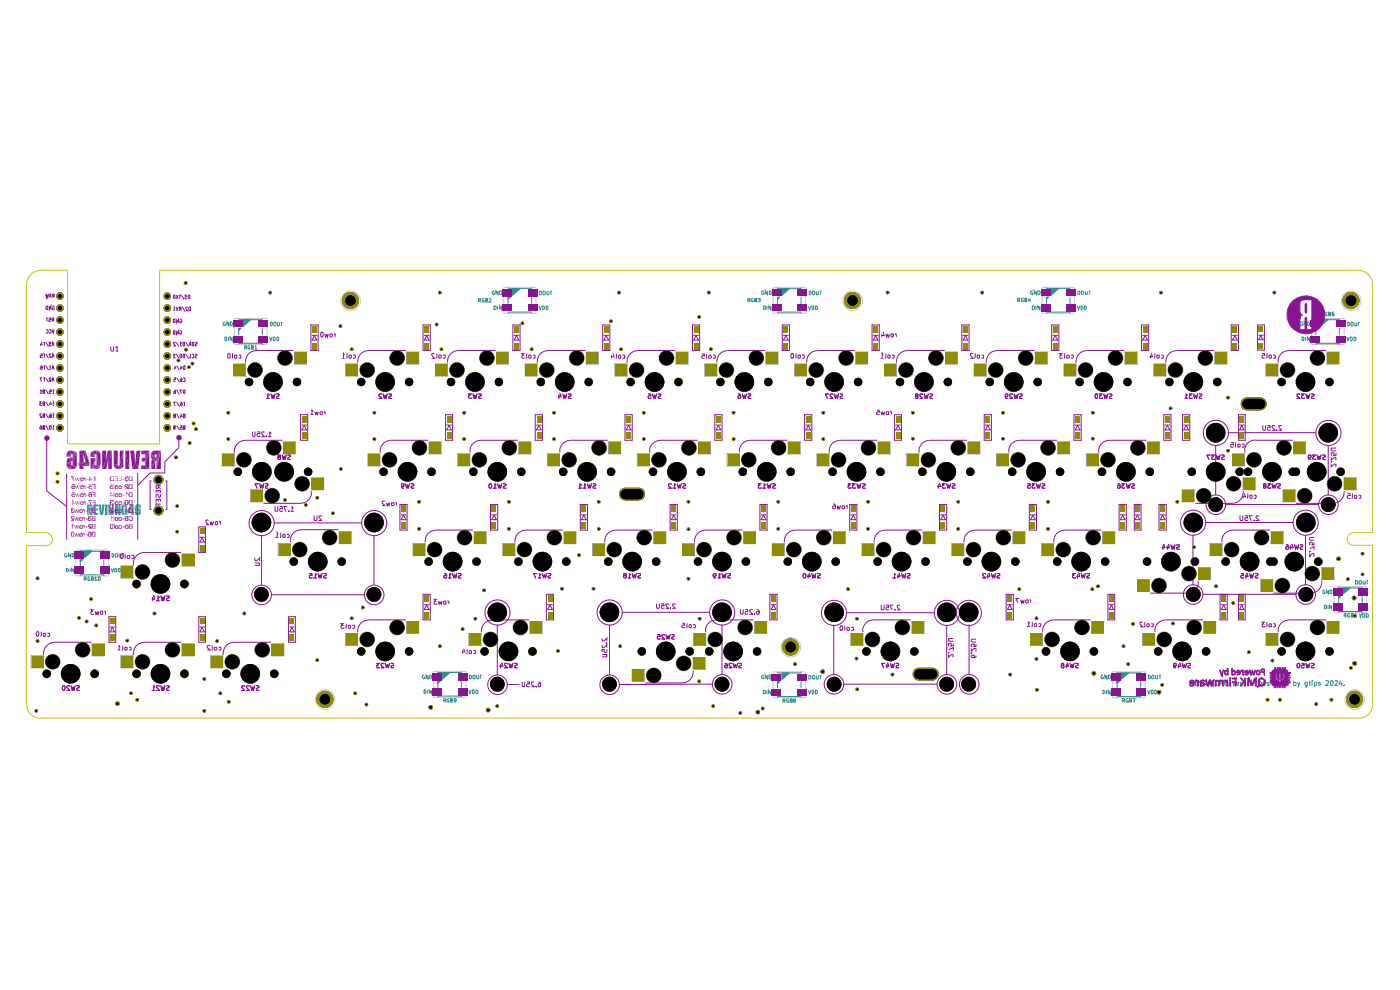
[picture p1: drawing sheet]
<svg xmlns="http://www.w3.org/2000/svg" width="297mm" height="210mm" viewBox="0 0 297 210" stroke-linecap="round" stroke-linejoin="round" font-family="sans-serif">
<g fill="none" stroke="#c9c9c9" stroke-width=".21">
<path d="M49.7 67.6h6.9v5.5h-6.9zM106.9 61h6.8v5.5h-6.8zM164 61h6.9v5.5h-6.9zM221.1 61h6.8v5.5h-6.8zM278.2 67.6h7v5.5h-7zM16.1 116.7h6.9v5.5h-6.9zM283 124.5h6.9v5.5h-6.9zM92 142.4h6.9v5.5h-6.9zM164 142.5h6.9v5.5h-6.9zM236 142.5h6.9v5.5h-6.9z"/>
<circle cx="74.4" cy="63.8" r="2.07"/>
<circle cx="180.9" cy="63.8" r="2.07"/>
<circle cx="286.6" cy="63.8" r="2.07"/>
<circle cx="167.8" cy="137.3" r="2.07"/>
<circle cx="69" cy="148.4" r="2.07"/>
<circle cx="287.4" cy="148.4" r="2.07"/>
</g>
<g fill="#890000">
<path d="M288.1 128h2.1v1.5h-2.1z"/>
<path d="M288.1 124.8h2.1v1.5h-2.1z"/>
<path d="M282.8 124.8h1.9v1.5h-1.9z"/>
<path d="M282.8 128h1.9v1.5h-1.9z"/>
<path d="M241.1 146.1h2.1v1.5h-2.1z"/>
<path d="M241.1 142.8h2.1v1.6h-2.1z"/>
<path d="M235.7 142.8h2v1.6h-2z"/>
<path d="M235.7 146.1h2v1.5h-2z"/>
<path d="M112 64.6h2v1.4h-2z"/>
<path d="M112 61.4h2v1.5h-2z"/>
<path d="M106.6 61.4h2v1.5h-2z"/>
<path d="M106.6 64.6h2v1.4h-2z"/>
<path d="M54.9 68h2v1.4h-2z"/>
<path d="M226.2 64.5h2v1.5h-2z"/>
<path d="M220.8 61.4h2v1.4h-2z"/>
<path d="M220.8 64.5h2v1.5h-2z"/>
<path d="M163.7 61.4h2.1v1.4h-2.1z"/>
<path d="M169.2 64.6h1.9v1.4h-1.9z"/>
<path d="M169.2 61.4h1.9v1.4h-1.9z"/>
<path d="M163.7 64.6h2.1v1.4h-2.1z"/>
<path d="M169.2 146.1h1.9v1.5h-1.9z"/>
<path d="M169.2 142.9h1.9v1.5h-1.9z"/>
<path d="M163.7 142.9h2v1.5h-2z"/>
<path d="M163.7 146.1h2v1.5h-2z"/>
<path d="M97.1 146.1h2v1.5h-2z"/>
<path d="M97.1 142.8h2v1.6h-2z"/>
<path d="M91.7 142.8h2v1.6h-2z"/>
<path d="M91.7 146.1h2v1.5h-2z"/>
<path d="M226.2 61.4h2v1.4h-2z"/>
<path d="M283.4 71.2h2v1.4h-2z"/>
<path d="M283.4 68h2v1.4h-2z"/>
<path d="M278 68h2v1.4h-2z"/>
<path d="M278 71.2h2v1.4h-2z"/>
<path d="M54.9 71.2h2v1.4h-2z"/>
<path d="M49.4 68h2.1v1.4h-2.1z"/>
<path d="M49.4 71.2h2.1v1.4h-2.1z"/>
<path d="M21.3 120.2h2v1.6h-2z"/>
<path d="M21.3 117h2v1.5h-2z"/>
<path d="M15.8 117h2.1v1.5h-2.1z"/>
<path d="M15.8 120.2h2.1v1.6h-2.1z"/>
</g>
<g fill="none" stroke="#2c8f90" stroke-width=".21">
<path d="M47.7 68.4a.37 .37 0 0 0-.4 .2 .37 .37 0 0 0 .2 .5l.3-.1v-.3h-.2M47.7 71.5h.3a.42 .42 0 0 1 .1 .5 .42 .42 0 0 1-.4 .3zM48.5 71.5v.8M48.6 68.3v.8l-.5-.8v.8M48.9 68.3l.4 .3-.1 .5h-.3zM49.2 71.5v.8l-.4-.8v.8M50.6 67.6v.2M50.6 69.6v1.4M51.9 73.7h.3l.1-.3-.4-.1v.8M52.1 73.7l.2 .4M53 73.3l-.4 .2v.4l.2 .2 .2-.1-.1-.3M53.3 73.7h.4l.1-.3-.5-.1v.8h.4l.1-.4h-.2"/>
<path d="M54.1 73.5l.2-.2v.8M54.1 74.1h.4M107.8 66.2h5M107.8 63h.5l-.5 .5zM112.8 61v.2h-5"/>
</g>
<path d="M107.8 63h.5l-.5 .5z" fill="#2c8f90"/>
<path d="M108.7 61.2h1.6l-1.6 1.5z" fill="none" stroke="#2c8f90" stroke-width=".21"/>
<path d="M108.7 61.2h1.6l-1.6 1.5z" fill="#2c8f90"/>
<g fill="none" stroke="#2c8f90" stroke-width=".21">
<path d="M50.6 72.8h5v.3M50.6 69.6h.5l-.5 .5zM55.6 67.6v.2h-5M55.6 69.6v1.4M57.2 71.5l.3 .8 .2-.8M57.4 68.4h.2l.2 .3-.3 .4h-.1zM58 71.5l.4 .2v.4l-.3 .2h-.1zM58.1 68.4l.5 .1v.5l-.2 .1-.4-.2zM58.7 71.5l.4 .2v.4l-.2 .2h-.2zM58.9 68.4v.7h.2l.2-.1v-.6M59.6 68.4h.4M59.7 68.4v.7"/>
<path d="M101.5 63.7h.4v-.3l-.4-.1v.8M101.7 63.7l.2 .4M102.7 63.3l-.4 .1v.5l.2 .2 .2-.1v-.2h-.2M103 63.7h.4l.1-.3-.5-.1v.8l.5-.1v-.2l-.2-.1M103.7 63.4l.4-.1v.4l-.4 .4h.4M104.8 64.9l.4 .1 .1 .3-.2 .4h-.3zM104.9 61.8l-.2-.1-.3 .2v.4l.2 .1h.3l-.1-.3M105.5 64.9v.8M105.6 61.7v.7l-.4-.7v.7M106 61.7h.2l.3 .3-.2 .4h-.3zM106.4 64.9v.8l-.4-.8v.8M107.8 61v.2"/>
<path d="M107.8 63v1.4M107.8 66.2v.3M114.4 61.8l.5 .1v.5l-.2 .1h-.3zM115.2 61.9l.3-.1 .2 .2-.2 .5-.3-.1zM116 61.8l.1 .7 .4-.1v-.6M116.7 61.8h.4M116.9 61.8v.7"/>
</g>
<path d="M50.6 69.6h.5l-.5 .5z" fill="#2c8f90"/>
<path d="M51.6 67.8h1.6l-1.6 1.5z" fill="none" stroke="#2c8f90" stroke-width=".21"/>
<path d="M51.6 67.8h1.6l-1.6 1.5z" fill="#2c8f90"/>
<g fill="#2c8f90">
<path d="M19.3 107l.2 .1z"/>
<path d="M19.5 107.1l.1 .1z"/>
<path d="M19.6 107.2v.2z"/>
<path d="M19.4 108l.2 .1z"/>
<path d="M19.6 108.2v.2z"/>
<path d="M19.1 108.4l.5 .8h-.5z"/>
<path d="M18.5 109.2l.5-.1z"/>
<path d="M18.5 107l.5 .4h-.5z"/>
<path d="M18.5 107l1 .1z"/>
<path d="M19.5 107.1l.1 .3z"/>
<path d="M19.4 108h.2z"/>
<path d="M19.4 108l.2 .2z"/>
<path d="M19.6 108.2v.4z"/>
<path d="M19.1 108.4l.5 .8z"/>
<path d="M18.5 107.4h.5l-.5 .5z"/>
<path d="M18.5 107l.5 .4z"/>
<path d="M18.5 107l1 .1 .1 .3z"/>
<path d="M19.4 108l.2 .6z"/>
<path d="M19.1 108.4l.5 .2v.5z"/>
<path d="M18.5 109.2l.5-.2z"/>
<path d="M18.5 107.9l.5-.5-.5 1.8z"/>
<path d="M18.5 107l.6 .4z"/>
<path d="M19.6 107.4v.6h-.2z"/>
<path d="M19.4 108l.2 .6-.5-.2z"/>
<path d="M18.5 109.2l.5-.4v.2z"/>
<path d="M19 107.4v.5l-.5 1.3z"/>
<path d="M19.6 107.4l-.5 1z"/>
<path d="M18.5 109.2l.5-.5z"/>
<path d="M19 107.9l-.5 1.3z"/>
<path d="M18.5 107l1.1 .4h-.5z"/>
<path d="M19 108.5l-.5 .7z"/>
<path d="M19.1 107.9v-.1l-.6 1.4z"/>
<path d="M19.1 107.4h.5z"/>
<path d="M19.6 107.4l-.5 .9z"/>
<path d="M19.2 107.5l.4-.1z"/>
<path d="M19.6 107.4l-.5 .8z"/>
<path d="M19 108.4l-.5 .8z"/>
<path d="M19.2 107.6l.4-.2z"/>
<path d="M19.6 107.4l-.6 .8z"/>
<path d="M19 108.2l-.5 1z"/>
<path d="M19.1 107.8l.5-.4z"/>
<path d="M19.1 107.8l-.6 1.4z"/>
<path d="M19.1 107.8l.5-.4-.6 .8z"/>
<path d="M19.8 107h1v.4z"/>
<path d="M20.3 107.9h.5v.4z"/>
<path d="M20.3 108.8h.5v.4z"/>
<path d="M19.8 107l1 .4h-.5z"/>
<path d="M20.3 107.9l.5 .4h-.5z"/>
<path d="M19.8 109.2l.5-.4 .5 .4z"/>
<path d="M19.8 107l.5 .4-.5 1.8z"/>
<path d="M20.3 108.3v.5l-.5 .4z"/>
<path d="M20.3 107.4v.5l-.5 1.3z"/>
<path d="M20.3 107.9v.4l-.5 .9z"/>
<path d="M20.9 107h.5l.1 1.5z"/>
<path d="M21.7 107h.5l-.7 1.5z"/>
<path d="M20.9 107l.6 1.5-.2 .7z"/>
<path d="M22.2 107l-.4 2.2-.3-.7z"/>
<path d="M21.5 108.5l.3 .7h-.5z"/>
<path d="M22.3 107h.5v2.2z"/>
<path d="M22.3 107l.5 2.2h-.5z"/>
<path d="M22.9 107h.6v1.6z"/>
<path d="M23.7 107h.4l-.4 1.6z"/>
<path d="M24 109.1l.1-.1z"/>
<path d="M23.9 109.2l.1-.1z"/>
<path d="M23.1 109.1l.2 .1z"/>
<path d="M23 108.9l.1 .2z"/>
<path d="M22.9 107l.1 1.7z"/>
<path d="M22.9 107l.6 1.6z"/>
<path d="M24.1 107l-.4 1.6z"/>
<path d="M23.9 109.2l.2-.2z"/>
<path d="M23.1 109.1l.4 .1z"/>
<path d="M23 108.7l.1 .4z"/>
<path d="M22.9 107l.6 1.6-.5 .1z"/>
</g>
<path d="M24 107v2.2" fill="none" stroke="#2c8f90" stroke-width=".25"/>
<g fill="#2c8f90">
<path d="M23.1 109.1l.8 .1z"/>
<path d="M23 108.7l.5-.1-.4 .5z"/>
<path d="M24.1 107l-.4 1.7z"/>
<path d="M23.5 108.6l-.4 .5z"/>
</g>
<path d="M23.9 107v2.2" fill="none" stroke="#2c8f90" stroke-width=".42"/>
<g fill="#2c8f90">
<path d="M23.1 109.1l.4-.4z"/>
<path d="M23.6 108.8l.1-.1 .2 .5z"/>
<path d="M23.1 109.1l.4-.3 .4 .4z"/>
<path d="M23.6 108.8l.3 .4z"/>
<path d="M23.5 108.8l.4 .4z"/>
<path d="M24.4 107h.5l.3 1z"/>
<path d="M25.2 107h.4l-.4 1z"/>
<path d="M25.6 107v2.2h-.5z"/>
<path d="M24.9 108.1v1.1h-.5z"/>
<path d="M25.6 107l-.5 2.2 .1-1.2z"/>
<path d="M24.4 107l.5 1.1-.5 1.1z"/>
<path d="M24.9 108.1l.3-.1-.1 1.2z"/>
<path d="M24.4 107l.8 1-.3 .1z"/>
<path d="M26.7 107l.1 .1z"/>
<path d="M26.8 107.1v.1z"/>
<path d="M26.8 107.2l.1 .1z"/>
<path d="M26.9 107.4l.1 .1z"/>
<path d="M26.5 107.8l.5-.1z"/>
<path d="M26.4 108l.1 .3z"/>
<path d="M26.4 108h.6v1.2z"/>
<path d="M26.7 109.1l.3 .1h-.2z"/>
<path d="M26.6 109.1h.1z"/>
<path d="M26.3 109.2l.3-.1z"/>
<path d="M26 109.1l.2 .1z"/>
<path d="M25.8 109l.2 .1z"/>
<path d="M25.7 108.5l.1 .3z"/>
<path d="M25.8 107.4l-.1 .1z"/>
<path d="M25.8 107.3l.1-.1z"/>
<path d="M26 107.1l-.1 .1z"/>
<path d="M26 107.1l.2-.1z"/>
<path d="M26.7 107l.1 .2z"/>
<path d="M26.8 107.2l.1 .2z"/>
<path d="M26.9 107.4l.1 .3z"/>
<path d="M26.5 107.6l.5 .1-.5 .1z"/>
<path d="M26.4 108l.6 1.2z"/>
<path d="M26.3 109.2l.4-.1z"/>
<path d="M26 109.1l.3 .1z"/>
<path d="M25.8 108.8l.2 .3z"/>
<path d="M25.7 107.5l.1 1.3z"/>
<path d="M25.9 107.2l-.2 .3z"/>
<path d="M26 107.1l.2-.1-.3 .2z"/>
<path d="M26.7 107l.2 .4z"/>
<path d="M26.5 107.6l.4-.2 .1 .3z"/>
<path d="M26.5 108.3l.5 .9-.5-.7z"/>
<path d="M26 109.1h.7l-.4 .1z"/>
<path d="M25.7 107.5l.3 1.6-.2-.3z"/>
<path d="M25.9 107.2l.3-.2-.5 .5z"/>
<path d="M26.2 107h.5l.2 .4z"/>
<path d="M26.5 107.5l.4-.1z"/>
<path d="M26.5 108.5l.5 .7z"/>
</g>
<path d="M26 107v2.1" fill="none" stroke="#2c8f90" stroke-width=".42"/>
<g fill="#2c8f90">
<path d="M26.5 107.4h.4z"/>
<path d="M26.5 108.6l.5 .6z"/>
<path d="M26.2 107l.7 .4h-.4z"/>
<path d="M26.5 108.7l.5 .5z"/>
<path d="M26.2 107l.3 .4z"/>
<path d="M26.4 108.8l.6 .4z"/>
<path d="M26.2 107l.2 .4z"/>
<path d="M26.3 108.8l.4 .3z"/>
<path d="M26.2 107l.1 .4z"/>
<path d="M26 109.1l.3-.3 .4 .3z"/>
<path d="M26.2 107l.1 .5z"/>
<path d="M26.3 108.7v.1l-.3 .3z"/>
</g>
<path d="M26.1 107v2.1" fill="none" stroke="#2c8f90" stroke-width=".25"/>
<g fill="#2c8f90">
<path d="M26.3 108.6l-.3 .5z"/>
<path d="M26.3 107.5l-.3 1.6z"/>
<path d="M26.3 108.5l-.3 .6z"/>
<path d="M26.3 107.6l-.3 1.5z"/>
<path d="M26.3 107.7v.8l-.3 .6z"/>
<path d="M26.3 107.7l-.3 1.4z"/>
<path d="M28.4 108.5l.1 .4z"/>
<path d="M27.9 109.2l.5-.3v.3z"/>
<path d="M27.1 108.5l.8 .4h-.8z"/>
<path d="M27.9 107.4l-.3 1.1h-.5z"/>
<path d="M27.9 108.9h.5l-.5 .3z"/>
<path d="M27.1 108.5h.5l.3 .4z"/>
<path d="M27.6 107l.3 .4-.8 1.1z"/>
<path d="M27.9 108.9l.5-.4v.4z"/>
<path d="M27.6 108.5h.3v.4z"/>
<path d="M27.6 107h.8l-.5 .4z"/>
<path d="M28.4 107v1.5l-.5 .4z"/>
<path d="M27.9 107.4l.5-.4-.5 1.5z"/>
<path d="M28.4 107l-.5 1.9v-.4z"/>
<path d="M29.5 107l.1 .1z"/>
<path d="M29.6 107.1l.2 .1z"/>
<path d="M29.8 107.3l.1 .1z"/>
<path d="M29.2 107.9l-.1 .1z"/>
<path d="M29.6 107.9l.2 .1z"/>
<path d="M29.8 108.1l.1 .2z"/>
<path d="M29.9 108.8l-.1 .2z"/>
<path d="M29.8 109l-.1 .1z"/>
<path d="M29.6 109.2l.1-.1z"/>
<path d="M28.8 109.1l.2 .1z"/>
<path d="M28.7 109l.1 .1z"/>
<path d="M28.6 108.9l.1 .1z"/>
<path d="M28.6 108.5h.5z"/>
<path d="M28.7 107.4l-.1 .2z"/>
<path d="M28.9 107.1l-.2 .2z"/>
<path d="M28.9 107.1l.1-.1z"/>
<path d="M29.5 107l.3 .2z"/>
<path d="M29.8 107.2l.1 .2z"/>
<path d="M29.4 107.7l.5-.3v.3z"/>
<path d="M29.1 108l.2-.1z"/>
<path d="M29.6 107.9l.2 .2z"/>
<path d="M29.8 108.1l.1 .4z"/>
<path d="M29.9 108.8l-.2 .3z"/>
<path d="M29.5 109.2l.2-.1z"/>
<path d="M28.6 108.9l.2 .2z"/>
<path d="M28.6 108.5l.5 .1z"/>
<path d="M28.6 108.5l.5-.1z"/>
<path d="M28.7 107.4l-.1 .4z"/>
<path d="M28.9 107.1l-.2 .3z"/>
<path d="M28.9 107.1l.3-.1z"/>
<path d="M29.2 107l.6 .2z"/>
<path d="M29.8 107.2l.1 .2-.5 .3z"/>
<path d="M29.1 108l.5-.1z"/>
<path d="M29.6 107.9l.3 .6z"/>
<path d="M29.9 108.5l-.2 .6z"/>
<path d="M29 109.2l.7-.1z"/>
<path d="M28.6 108.9l.4 .3z"/>
<path d="M28.6 108.5l.5 .1-.5 .3z"/>
<path d="M28.6 108.5l.5-.2z"/>
<path d="M28.9 107.1l-.3 .7z"/>
<path d="M28.9 107.1l.3-.1 .6 .2z"/>
<path d="M29.4 107.6l.4-.4z"/>
<path d="M29.1 108l.5-.1 .3 .6z"/>
<path d="M29 109.2l.9-.7-.2 .6z"/>
<path d="M28.6 108.9l.5-.3-.1 .6z"/>
<path d="M28.6 107.8l.5 .5-.5 .2z"/>
<path d="M29.4 107.5l.4-.3z"/>
<path d="M29.1 108.6l-.1 .6z"/>
<path d="M28.6 107.8l.7 .5z"/>
<path d="M29.4 107.4l.4-.2z"/>
<path d="M29.3 107.4l.5-.2z"/>
<path d="M29.1 108.7l-.1 .5z"/>
<path d="M28.9 107.1l.9 .1-.5 .2z"/>
<path d="M29.2 108.8l-.2 .4z"/>
<path d="M28.9 107.1l.4 .3z"/>
<path d="M29.2 108.8l.7-.3-.9 .7z"/>
<path d="M29.2 108.8l.7-.3z"/>
<path d="M28.9 107.1l.3 .3-.6 .4z"/>
<path d="M29.3 108.8l.6-.3z"/>
<path d="M28.6 107.8l.6-.4z"/>
<path d="M29.4 108.6l.5-.1z"/>
<path d="M28.6 107.8l.5-.4z"/>
<path d="M29.4 108.5h.5z"/>
<path d="M28.6 107.8l.5-.3z"/>
<path d="M29.4 108.4l.5 .1z"/>
<path d="M28.6 107.8l.5-.2v.4z"/>
<path d="M29.1 108l.8 .5-.5-.1z"/>
<path d="M28.6 107.8l.5 .2 .2 .3z"/>
<path d="M29.1 108l.3 .4z"/>
</g>
<path d="M50.6 72.8v.3M17 116.7v.2h5v-.2M17 119.1l.5-.4h-.5v1.4M22 118.7v1.4M23.8 117.4l.4 .3-.2 .5h-.2zM24.6 117.4l.3 .2v.6h-.4l-.1-.6zM25.3 117.4l.1 .8 .3-.1v-.7M26 117.4h.4M26.1 117.4v.8" fill="none" stroke="#2c8f90" stroke-width=".21"/>
<path d="M17 118.7h.5l-.5 .4z" fill="#2c8f90"/>
<path d="M18 116.8h1.6l-1.6 1.5z" fill="none" stroke="#2c8f90" stroke-width=".21"/>
<path d="M18 116.8h1.6l-1.6 1.5z" fill="#2c8f90"/>
<g fill="none" stroke="#2c8f90" stroke-width=".21">
<path d="M222 63.4l.5-.4h-.5v1.4M14.1 117.4h-.3a.42 .42 0 0 0-.1 .4 .42 .42 0 0 0 .3 .4l.2-.1v-.3h-.2M14.9 117.4v.8l-.4-.8v.8M15.3 117.4h.2a.42 .42 0 0 1 .2 .5 .42 .42 0 0 1-.4 .3zM14.1 120.6h.3l.1 .3-.1 .4h-.3zM14.9 120.6v.7M15.6 120.6v.7l-.4-.7v.7M17 122.2v-.3h5v.3M17.9 122.8h.4v-.4l-.4-.1v.8M18 122.8l.3 .3M19.1 122.4l-.2-.1-.3 .3 .1 .5h.4l-.1-.3M19.4 122.8l.4-.2-.2-.3h-.2v.8l.4-.1v-.2h-.2"/>
<path d="M20.1 122.6l.2-.3v.8M20.1 123.1h.5M21 122.3l.3 .2-.1 .6-.4-.1v-.5zM23.6 120.6l.2 .7 .3-.7M24.3 120.6l.5 .2v.3l-.2 .2h-.3zM25.1 120.6l.4 .2v.3l-.1 .2h-.3z"/>
</g>
<path d="M222 63h.5l-.5 .4z" fill="#2c8f90"/>
<g fill="none" stroke="#2c8f90" stroke-width=".21">
<path d="M164.9 61v.2M165.9 61.2h1.6l-1.6 1.5zM215.9 63.7l.4-.1v-.3h-.4v.7M216.1 63.7l.2 .3M217.1 63.3h-.3l-.1 .1 .1 .5h.3l-.1-.2M217.4 63.6h.4v-.3h-.4v.7l.5-.1v-.2l-.2-.1M218.4 63.3l-.2 .5h.4M218.5 63.5v.5M219 64.9h.3l.2 .3-.3 .5h-.2zM219.1 61.8l-.2-.1-.2 .2v.4l.1 .1h.3l-.1-.3M219.8 64.9v.8M219.8 61.7v.7l-.4-.7v.7"/>
<path d="M220.2 61.7a.43 .43 0 0 1 .4 .2 .43 .43 0 0 1-.1 .5h-.3zM220.6 64.9v.8l-.4-.8v.8"/>
</g>
<path d="M165.9 61.2h1.6l-1.6 1.5z" fill="#2c8f90"/>
<path d="M169.9 61v.2h-5M171.5 64.9l.3 .8 .2-.8M171.7 61.8h.2l.2 .3-.3 .4h-.1zM172.3 64.9h.2a.42 .42 0 0 1 .2 .5 .42 .42 0 0 1-.4 .3zM172.4 61.8h.4l.1 .5-.2 .2-.4-.1zM173 64.9h.3a.42 .42 0 0 1 .1 .5 .42 .42 0 0 1-.4 .3zM173.2 61.8l.1 .7 .3-.1v-.6M173.9 61.8h.4M174 61.8v.7M165.9 142.8v1.4l1.6-1.4M169.9 142.5v.3h-5M169.9 144.5v1.5" fill="none" stroke="#2c8f90" stroke-width=".21"/>
<path d="M165.9 142.8h1.6l-1.6 1.4z" fill="#2c8f90"/>
<path d="M164.9 63.5l.5-.5h-.5v1.4M164.9 66.5v-.3h5v.3M169.9 63v1.4M164.9 142.5v.3M171.6 143.3l.4 .1v.5l-.2 .2h-.2zM172.3 143.4h.5l.1 .4-.2 .3-.4-.2zM173.2 143.3l.1 .8 .3-.2v-.6M173.9 143.3h.4M174 143.3v.8" fill="none" stroke="#2c8f90" stroke-width=".21"/>
<path d="M164.9 63h.5l-.5 .5z" fill="#2c8f90"/>
<g fill="none" stroke="#2c8f90" stroke-width=".21">
<path d="M281 128.4h.3l.1 .2v.3l-.3 .3h-.1zM281.7 128.4v.8M282.5 128.4v.8l-.4-.8v.8M284 126.9l.5-.4h-.5v1.4M284 130v-.3h5v.3M285.2 130.6h.3l.1-.4-.4-.1v.8M285.3 130.6l.3 .3M286.3 130.2v-.1a.42 .42 0 0 0-.4 .3 .42 .42 0 0 0 .1 .5l.3-.1v-.2h-.1M286.7 130.6l.3-.1-.1-.4h-.2v.8l.4-.1-.2-.2M287.7 130.1l-.3 .1v.6h.4l-.1-.3h-.3v.1M288.4 130.2l.2 .7 .2-.7M289 124.5v.2h-5"/>
<path d="M289 126.5v1.4M289.1 130.2l.4 .1-.1 .6h-.3zM289.9 130.2l.4 .1-.1 .6h-.3zM252.6 144.9h.4l.2-.2-.1-.3h-.5v1M252.9 144.9l.3 .5M253.6 144.8h.4M254 144.4h-.4v1h.4M254.4 144.4l.3 1 .4-1M255.4 144.4v1M255.8 144.4v.8l.3 .2 .3-.2v-.8M257.4 144.4v1l-.5-1v1M258.4 144.4h-.3l-.2 .4 .3 .6 .3-.1v-.3h-.2"/>
<path d="M259.1 144.3l-.2 .8h.7M259.4 144.7v.7M260.3 144.4h-.2a.73 .73 0 0 0-.2 .9h.5v-.5l-.3-.1-.3 .3M261.5 144.7l.3 .7 .2-.7M262.3 145.1l.5-.1v-.3h-.5v.6h.5M263.2 144.7v.7M263.5 144.7l-.3 .2M263.8 144.7l.3-.3v1M263.8 145.4h.6M264.8 145.3v.1M265.2 144.7l.3-.3v1M265.2 145.4h.6"/>
<path d="M267 144.4h.3l.3 .4-.3 .6h-.3zM267.9 145.1l.5-.1v-.3l-.5 .1v.5l.2 .1 .3-.1M269.2 144.7l-.4 .1 .1 .3h.3v.2h-.4M269.6 144.4v.1M269.6 144.7v.7M270.6 145.3h-.5l-.1-.4 .2-.2h.4v.8l-.2 .3-.3-.1M271.1 144.8h.4v.6M271.1 144.7v.7M271.9 145.1l.4-.1v-.3h-.4v.6h.4M273.3 144.7l-.5 .1v.5h.5M273.3 144.4v1M274.5 144.7h.4l.1 .2-.2 .5-.3-.1"/>
<path d="M274.5 144.4v1M275.3 144.7l.3 .7M275.7 144.7l-.4 1.1M277.3 145.3h-.4v-.6h.4v.8l-.1 .3-.3-.1M277.7 144.7h.3M277.8 144.4v.9l.2 .1M278.3 144.4v.1M278.3 144.7v.7M278.9 145.3h.4l.1-.4-.2-.2h-.3v1.1M280.1 144.7l-.4 .1 .2 .3h.2v.2h-.4M281.3 144.5l.4-.1 .1 .4-.6 .6h.6M282.2 144.6l.5-.2 .1 .3-.2 .7-.4-.2z"/>
<path d="M283.2 144.5l.5-.1 .1 .2-.6 .8h.6M284.4 144.3l-.3 .8h.7M284.6 144.7v.7M285.1 145.3v.1"/>
</g>
<path d="M284 126.5h.5l-.5 .4z" fill="#2c8f90"/>
<path d="M284.8 124.7h1.6l-1.6 1.4z" fill="none" stroke="#2c8f90" stroke-width=".21"/>
<path d="M284.8 124.7h1.6l-1.6 1.4z" fill="#2c8f90"/>
<g fill="none" stroke="#2c8f90" stroke-width=".21">
<path d="M279.2 73.1v-.3h4.9v.3M284.1 69.6v1.4M285.7 71.5l.3 .8 .2-.8M286.5 71.5l.4 .2v.4l-.3 .2h-.1zM287.2 71.5l.5 .2v.4l-.3 .2h-.2zM281.1 125.2h-.4l-.1 .2v.4l.3 .1h.2v-.3h-.2M281.8 125.2v.7l-.4-.7v.7M282.2 125.2h.3l.1 .2v.4l-.3 .1h-.1zM284 124.5v.2M287.6 123.2a.43 .43 0 0 1 .5 .2 .43 .43 0 0 1-.2 .5h-.3zM288.5 123.2l.3 .2v.5l-.5-.1v-.5zM289.2 123.2v.7l.4-.1v-.6"/>
<path d="M289.9 123.2h.4M290 123.2v.7M234 143.2h-.3a.42 .42 0 0 0-.1 .5 .42 .42 0 0 0 .3 .3l.2-.1v-.3h-.2M234 146.4l.4 .2v.3l-.2 .3h-.2zM234.7 146.4v.8M234.8 143.2v.8l-.4-.8v.8M235.2 143.2l.4 .2v.4l-.3 .2h-.1zM235.5 146.4v.8l-.4-.8v.8M236.9 144.5h.6l-.6 .5zM237 142.5v.3h5v-.3M237 144.5v1.4M237 148v-.3h5v.3"/>
<path d="M238.2 148.6h.3l.1-.3-.4-.1v.7M238.3 148.6l.3 .3M239.3 148.3l-.1-.1a.42 .42 0 0 0-.3 .3 .42 .42 0 0 0 .1 .4h.4v-.2h-.2M239.6 148.6l.4-.1v-.2l-.1-.1h-.3v.7h.4v-.3h-.1M240.3 148.2h.5l-.3 .7M242 144.5v1.4"/>
</g>
<path d="M236.9 144.5h.6l-.6 .5z" fill="#2c8f90"/>
<path d="M237.8 142.8h1.6l-1.6 1.3z" fill="none" stroke="#2c8f90" stroke-width=".21"/>
<path d="M237.8 142.8h1.6l-1.6 1.3z" fill="#2c8f90"/>
<g fill="none" stroke="#2c8f90" stroke-width=".21">
<path d="M112.8 63v1.4M112.8 66.2v.3M114.3 64.9l.3 .8 .3-.8M115.1 64.9a.42 .42 0 0 1 .4 .3 .42 .42 0 0 1-.1 .5h-.3zM115.9 64.9a.42 .42 0 0 1 .4 .3 .42 .42 0 0 1-.2 .5h-.2zM158.7 63.7h.3l.1-.3-.4-.1v.7M158.8 63.7l.3 .3M159.8 63.3l-.5 .2v.3l.2 .2h.3l-.1-.2M160.1 63.7l.4-.1v-.3h-.4v.7h.4v-.3h-.1M160.8 63.3h.5l-.3 .3h.2l.1 .3-.5 .1M162 64.9h.3a.42 .42 0 0 1 .1 .5 .42 .42 0 0 1-.4 .3zM162 61.8l-.2-.1-.2 .2v.4l.2 .1h.3v-.3h-.2"/>
<path d="M162.7 64.9v.8M162.8 61.7v.7l-.4-.7v.7M163.2 61.7l.4 .3-.1 .4h-.3zM163.5 64.9v.8l-.4-.8v.8M164.9 148v-.3h5v.3M164.9 145l.5-.5h-.5v1.5M166.1 148.6h.4v-.3h-.4v.7M166.3 148.6l.2 .4M167.3 148.3h-.4v.5l.2 .2 .2-.1v-.2h-.2M167.6 148.6h.4l.1-.3h-.5v.7l.5-.1v-.2l-.2-.1M168.5 148.6l-.2-.3h.4v.2l-.4 .2 .2 .3 .2-.1v-.3M171.5 146.4l.3 .8 .2-.8"/>
<path d="M172.3 146.4h.2a.42 .42 0 0 1 .2 .5 .42 .42 0 0 1-.4 .3zM173 146.4h.3a.42 .42 0 0 1 .1 .5 .42 .42 0 0 1-.4 .3zM243.5 146.4l.2 .8 .3-.8M243.6 143.2l.5 .3v.3l-.2 .2h-.3zM244.2 146.4h.4v.2v.3l-.2 .3h-.2zM244.5 143.2l.3 .2-.1 .6h-.2l-.2-.3zM245 146.4l.4 .2v.3l-.2 .3h-.2zM245.2 143.2v.8l.4-.1v-.7M245.8 143.2h.5M246.1 143.2v.8"/>
</g>
<path d="M164.9 144.5h.5l-.5 .5z" fill="#2c8f90"/>
<g fill="none" stroke="#2c8f90" stroke-width=".21">
<path d="M90 146.4a.42 .42 0 0 1 .4 .2 .42 .42 0 0 1-.2 .5h-.2zM90 143.2h-.3a.38 .38 0 0 0-.1 .5 .38 .38 0 0 0 .4 .2v-.3h-.1M90.7 146.4v.7M90.8 143.2v.8l-.4-.8v.8M91.1 143.2h.3l.2 .4-.3 .4h-.2zM91.5 146.4v.7l-.4-.7v.7M92.9 145l.5-.6h-.5v1.5M92.9 147.9v-.2h5v.2M94.2 148.6h.2l.2-.3-.4-.1v.7M94.3 148.6l.3 .3M95.3 148.3l-.2-.1-.3 .1v.5l.2 .1h.3l-.1-.3M95.6 148.5h.3l.1-.2-.4-.1v.7h.3l.1-.3-.2-.1"/>
<path d="M96.8 148.5l-.4 .2v-.4l.2-.1 .2 .1-.2 .6h-.2M97.9 142.4v.3h-5v-.2M97.9 144.5v1.4M161.9 146.4l.5 .1v.6l-.5 .1zM162 143.3l-.2-.1-.2 .2v.4l.2 .2h.2l-.1-.4M162.7 146.4v.8M162.8 143.2v.8l-.4-.8v.8M163.1 143.2l.4 .2v.6h-.4zM163.5 146.4v.8l-.5-.8v.8"/>
</g>
<path d="M92.9 144.4h.5l-.5 .6z" fill="#2c8f90"/>
<path d="M93.8 142.7h1.6l-1.6 1.4z" fill="none" stroke="#2c8f90" stroke-width=".21"/>
<path d="M93.8 142.7h1.6l-1.6 1.4z" fill="#2c8f90"/>
<path d="M222 61v.2h5v-.2M222 66.2h5M222.9 61.2v1.5l1.6-1.5M99.4 146.4l.3 .7 .3-.7M99.6 143.2a.42 .42 0 0 1 .4 .3 .42 .42 0 0 1-.1 .5h-.3zM100.2 146.4l.4 .2v.3l-.1 .2h-.3zM100.5 143.2l.3 .1-.1 .7h-.3l-.1-.3zM101 146.4l.4 .2v.3l-.2 .2h-.2zM101.1 143.2l.1 .8 .4-.1v-.7M101.8 143.2h.4M102 143.2v.8" fill="none" stroke="#2c8f90" stroke-width=".21"/>
<path d="M222.9 61.2h1.6l-1.6 1.5z" fill="#2c8f90"/>
<g fill="none" stroke="#2c8f90" stroke-width=".21">
<path d="M222 66.2v.3M227 63v1.4M227 66.2v.3M228.6 64.9l.2 .8 .3-.8M228.6 61.8l.5 .1-.1 .5h-.4zM229.3 64.9h.3l.1 .3-.2 .5h-.2zM229.4 61.9h.4l.1 .3-.2 .2h-.3zM230.1 64.9h.2l.2 .3-.2 .5h-.2zM230.3 61.8v.6h.4v-.6M230.9 61.8h.5M231.1 61.8v.6M279.2 67.6v.2h4.9v-.2"/>
<path d="M280.1 67.8v1.5l1.6-1.5M280.4 66.6h.4v-.2l-.4-.2v.8M280.6 66.6l.2 .4M281.5 66.3l-.1-.1-.3 .3v.3l.4 .2-.1-.4M281.9 66.6h.4v-.3l-.2-.1h-.2v.8h.4v-.4h-.2M283 66.2h-.4v.4h.4v.3h-.4"/>
</g>
<path d="M280.1 67.8h1.6l-1.6 1.5z" fill="#2c8f90"/>
<path d="M279.2 70.1l.5-.5h-.5v1.4M285.9 68.4h.2l.2 .3-.2 .4h-.2zM286.6 68.4l.5 .1v.5l-.2 .1-.3-.2zM287.4 68.4v.7h.2h.2v-.7M288.1 68.4h.4M288.3 68.4v.7" fill="none" stroke="#2c8f90" stroke-width=".21"/>
<path d="M279.2 69.6h.5l-.5 .5z" fill="#2c8f90"/>
<path d="M276.2 68.4a.37 .37 0 0 0-.4 .2 .37 .37 0 0 0 .2 .5l.3-.1v-.3h-.2M276.2 71.5h.3a.42 .42 0 0 1 .1 .5 .42 .42 0 0 1-.4 .3zM277 71.5v.8M277.1 68.3v.8l-.4-.8v.8M277.4 68.3l.4 .3-.1 .5h-.3zM277.8 71.5v.8l-.5-.8v.8" fill="none" stroke="#2c8f90" stroke-width=".21"/>
<g fill="#8a1393">
<path d="M156.9 151h.3v.6h-.3l-.2-.2z" fill-rule="evenodd"/>
<path d="M160.4 150.8l.2-.2 .5 .1 .1 .6-.2 .2-.6-.1z" fill-rule="evenodd"/>
<path d="M43 150.6l.2-.1h.3l.1 .5h-.4z" fill-rule="evenodd"/>
<path d="M161.5 150h.6v.5h-.5l-.1-.1z" fill-rule="evenodd"/>
<path d="M91.2 149.6h.4a.48 .48 0 0 1 .2 .6 .48 .48 0 0 1-.6 .3l-.3-.3z" fill-rule="evenodd"/>
<path d="M105.2 149.7l.1-.2h.4l.1 .5h-.6z" fill-rule="evenodd"/>
<path d="M151 149.7l.5-.2 .1 .4-.3 .2-.3-.2z" fill-rule="evenodd"/>
<path d="M77.6 149.2h.3a.34 .34 0 0 1 .1 .5 .34 .34 0 0 1-.5 0z" fill-rule="evenodd"/>
<path d="M24.5 149.1l.2-.3h.5l.2 .3v.3l-.2 .3h-.5z" fill-rule="evenodd"/>
<path d="M48.3 148.7l.4-.1 .2 .3-.4 .3-.2-.2z" fill-rule="evenodd"/>
<path d="M29 148.2l.4 .1 .1 .1-.2 .4-.4-.1-.1-.3z" fill-rule="evenodd"/>
<path d="M268.7 148.2l.5 .1v.1l-.1 .4-.4-.1-.1-.3z" fill-rule="evenodd"/>
<path d="M271.4 148.2l.4 .1 .1 .1-.2 .4-.4-.1-.1-.3z" fill-rule="evenodd"/>
<path d="M282.1 148.3l.2-.1h.3l.1 .5-.4 .1z" fill-rule="evenodd"/>
<path d="M163.7 146.1h2v1.5h-2z" fill-rule="evenodd"/>
<path d="M169.2 146.1h1.9v1.5h-1.9z" fill-rule="evenodd"/>
<path d="M235.7 146.1h2v1.5h-2z" fill-rule="evenodd"/>
<path d="M241.1 146.1h2.1v1.5h-2.1z" fill-rule="evenodd"/>
<path d="M91.7 146.1h2v1.5h-2z" fill-rule="evenodd"/>
<path d="M97.1 146.1h2v1.5h-2z" fill-rule="evenodd"/>
<path d="M27.4 147l.4-.3 .2 .5-.4 .1z" fill-rule="evenodd"/>
<path d="M46.5 146.9l.2-.2a.35 .35 0 0 1 .3 .2 .35 .35 0 0 1-.1 .4h-.3l-.2-.2z" fill-rule="evenodd"/>
<path d="M75.3 146.7l.3 .2-.1 .4h-.3l-.2-.1z" fill-rule="evenodd"/>
<path d="M245.5 146.6l.2-.2h.3a.49 .49 0 0 1 .3 .6 .49 .49 0 0 1-.5 .3l-.3-.3z" fill-rule="evenodd"/>
<path d="M219.6 146.2l.4-.2 .2 .4-.3 .2z" fill-rule="evenodd"/>
<path d="M246.4 145h.4l-.1 .5h-.3l-.2-.1z" fill-rule="evenodd"/>
<path d="M148.1 144.4l.4-.1a.34 .34 0 0 1 .1 .5 .34 .34 0 0 1-.5 0z" fill-rule="evenodd"/>
<path d="M163.7 142.9h2v1.5h-2z" fill-rule="evenodd"/>
<path d="M169.2 142.9h1.9v1.5h-1.9z" fill-rule="evenodd"/>
<path d="M235.7 142.8h2v1.6h-2z" fill-rule="evenodd"/>
<path d="M241.1 142.8h2.1v1.6h-2.1z" fill-rule="evenodd"/>
<path d="M43 143.9l.2-.1h.3l.1 .5-.4 .1z" fill-rule="evenodd"/>
<path d="M91.7 142.8h2v1.6h-2z" fill-rule="evenodd"/>
<path d="M97.1 142.8h2v1.6h-2z" fill-rule="evenodd"/>
<path d="M194.2 141.8l.5-.1h3.4a1.38 1.38 0 0 1 1 1.4 1.38 1.38 0 0 1-1.2 1.3h-3a1.41 1.41 0 0 1-1.2-1.1 1.41 1.41 0 0 1 .5-1.5z" fill-rule="evenodd"/>
<path d="M189.1 142.8h.4l.2 .1-.2 .4h-.4z" fill-rule="evenodd"/>
<path d="M231.8 142.4l.3-.1 .4 .4-.3 .6h-.4l-.1-.2-.1-.4z" fill-rule="evenodd"/>
<path d="M286.3 141.6l.1-.2h.4l.1 .4-.4 .2z" fill-rule="evenodd"/>
<path d="M168.4 140.6h.3l.2 .1-.1 .4h-.3l-.2-.1z" fill-rule="evenodd"/>
<path d="M239.1 140.6h.5v.5h-.4l-.2-.1z" fill-rule="evenodd"/>
<path d="M287.2 140.3h.4l.2 .2 .1 .2-.3 .4h-.4l-.2-.1-.1-.4z" fill-rule="evenodd"/>
<path d="M269.7 140l.4-.1 .2 .4-.3 .2-.3-.1z" fill-rule="evenodd"/>
<path d="M67.1 139.8h.4l.2 .2-.3 .4-.3-.3z" fill-rule="evenodd"/>
<path d="M219.6 139.5a.34 .34 0 0 1 .5 0 .34 .34 0 0 1 0 .5h-.5z" fill-rule="evenodd"/>
<path d="M181.4 139.6l.4-.2 .2 .4-.3 .2z" fill-rule="evenodd"/>
<path d="M264.6 138.3l.4-.2 .2 .3-.4 .3z" fill-rule="evenodd"/>
<path d="M131.3 137l.4-.3 .2 .5-.4 .1z" fill-rule="evenodd"/>
<path d="M93.1 136.8h.5v.4l-.1 .1-.4-.1z" fill-rule="evenodd"/>
<path d="M238.1 136.8a.34 .34 0 0 1 .5 0 .34 .34 0 0 1-.1 .5l-.4-.1z" fill-rule="evenodd"/>
<path d="M7.7 135.7h.4l.1 .4-.4 .1-.2-.1z" fill-rule="evenodd"/>
<path d="M45.8 135.7h.4l.1 .4-.2 .1-.4-.1z" fill-rule="evenodd"/>
<path d="M97.9 133.3l.4-.1a.32 .32 0 0 1 .1 .4 .32 .32 0 0 1-.4 .1 .32 .32 0 0 1-.1-.4z" fill-rule="evenodd"/>
<path d="M20.2 132.4l.5 .1v.4l-.4 .1-.2-.2z" fill-rule="evenodd"/>
<path d="M240.1 132.1h.5l.1 .3-.2 .2h-.3z" fill-rule="evenodd"/>
<path d="M248.7 132h.3l.2 .3-.3 .3-.4-.3z" fill-rule="evenodd"/>
<path d="M18.1 131.6h.4l.1 .3-.1 .2-.5-.2z" fill-rule="evenodd"/>
<path d="M100.6 131a.34 .34 0 0 1 .5 0 .34 .34 0 0 1-.1 .5l-.4-.1z" fill-rule="evenodd"/>
<path d="M148.2 131h.5l.1 .3-.2 .2h-.3z" fill-rule="evenodd"/>
<path d="M181.5 131a.34 .34 0 0 1 .5 0 .34 .34 0 0 1 0 .5l-.5-.1z" fill-rule="evenodd"/>
<path d="M74.3 131.1l.5-.2 .1 .3-.3 .3z" fill-rule="evenodd"/>
<path d="M219.6 131l.5-.1 .1 .3-.4 .3-.3-.3z" fill-rule="evenodd"/>
<path d="M16.4 131l.4-.3 .2 .5-.4 .1z" fill-rule="evenodd"/>
<path d="M287.2 130.4l.4 .2-.2 .4-.4-.3z" fill-rule="evenodd"/>
<path d="M32.5 129.9h.4l.1 .3-.4 .2-.2-.2z" fill-rule="evenodd"/>
<path d="M51.6 129.9h.5l.1 .3-.2 .2h-.3z" fill-rule="evenodd"/>
<path d="M282.8 128h1.9v1.5h-1.9z" fill-rule="evenodd"/>
<path d="M288.1 128h2.1v1.5h-2.1z" fill-rule="evenodd"/>
<path d="M76.6 128.8l.4-.3 .2 .5-.4 .1z" fill-rule="evenodd"/>
<path d="M261.4 127.7l.2-.1 .3 .2-.2 .4-.4-.2z" fill-rule="evenodd"/>
<path d="M19.1 126.8h.5v.4l-.4 .1-.1-.1z" fill-rule="evenodd"/>
<path d="M286.9 126.6l.1-.2h.4l.3 .6-.5 .3-.4-.3z" fill-rule="evenodd"/>
<path d="M282.8 124.8h1.9v1.5h-1.9z" fill-rule="evenodd"/>
<path d="M288.1 124.8h2.1v1.5h-2.1z" fill-rule="evenodd"/>
<path d="M102.4 125.1l.1-.1h.4l.1 .5h-.5z" fill-rule="evenodd"/>
<path d="M216 124.8h.5l.1 .2-.2 .3-.4-.1z" fill-rule="evenodd"/>
<path d="M231.6 124.7l.4 .1 .1 .2-.2 .3-.4-.1-.1-.2z" fill-rule="evenodd"/>
<path d="M179.8 124.7l.2-.1 .3 .5-.2 .1h-.3z" fill-rule="evenodd"/>
<path d="M119 124.6l.3-.1 .3 .2-.2 .4h-.4z" fill-rule="evenodd"/>
<path d="M125.6 124.7l.4-.2 .2 .2v.3l-.4 .1z" fill-rule="evenodd"/>
<path d="M232.7 124.1h.5l.1 .4-.2 .1h-.3z" fill-rule="evenodd"/>
<path d="M257.7 124.1a.34 .34 0 0 1 .5 0 .34 .34 0 0 1 0 .5l-.5-.1z" fill-rule="evenodd"/>
<path d="M285.8 122.6l.2-.1 .3 .3-.3 .4-.3-.2z" fill-rule="evenodd"/>
<path d="M145.7 122.7l.4-.3 .2 .2v.3l-.4 .1z" fill-rule="evenodd"/>
<path d="M7.6 122.5l.4-.2 .2 .2v.3l-.4 .1z" fill-rule="evenodd"/>
<path d="M288.9 121.6l.4 .1v.4h-.5l-.1-.3z" fill-rule="evenodd"/>
<path d="M15.8 120.2h2.1v1.6h-2.1z" fill-rule="evenodd"/>
<path d="M21.3 120.2h2v1.6h-2z" fill-rule="evenodd"/>
<path d="M268.9 118.5a2.63 2.63 0 0 1 1.9 0l.2 .8-.2 .5-.4 .2h-1.2l-.3-.2-.2-.5z" fill-rule="evenodd"/>
<path d="M283.7 118.1h.4l.3 .3-.3 .6h-.4l-.1-.2-.1-.3z" fill-rule="evenodd"/>
<path d="M15.8 117h2.1v1.5h-2.1z" fill-rule="evenodd"/>
<path d="M21.3 117h2v1.5h-2z" fill-rule="evenodd"/>
<path d="M122.6 117.5h.5l-.1 .5h-.3l-.2-.1z" fill-rule="evenodd"/>
<path d="M288.9 117.2l.4 .1v.4h-.5l-.1-.3z" fill-rule="evenodd"/>
<path d="M253.1 115.8h.5l.1 .4-.2 .1h-.3z" fill-rule="evenodd"/>
<path d="M37.4 112.5h.5v.4l-.1 .1-.5-.1z" fill-rule="evenodd"/>
<path d="M145.7 112.2l.4-.3 .2 .2v.3l-.4 .1z" fill-rule="evenodd"/>
<path d="M203.2 111.8l.3 .2v.4l-.2 .1-.3-.2z" fill-rule="evenodd"/>
<path d="M183.9 112l.3-.2 .3 .2v.3l-.4 .1z" fill-rule="evenodd"/>
<path d="M88.7 112l.3-.2 .2 .2v.3l-.4 .1z" fill-rule="evenodd"/>
<path d="M107.6 112l.3-.2 .3 .1v.5h-.4z" fill-rule="evenodd"/>
<path d="M126.8 112l.3-.2 .2 .2v.3l-.4 .1z" fill-rule="evenodd"/>
<path d="M164.9 112l.3-.2 .2 .2v.3l-.4 .1z" fill-rule="evenodd"/>
<path d="M222.1 111.9a.34 .34 0 0 1 .5 0 .34 .34 0 0 1-.1 .5h-.4z" fill-rule="evenodd"/>
<path d="M70.3 108.8l.4-.2 .2 .4-.4 .2z" fill-rule="evenodd"/>
<path d="M37.6 107l.3 .3-.1 .3-.5-.2z" fill-rule="evenodd"/>
<path d="M64.5 107l.4-.2 .2 .1v.4l-.3 .1z" fill-rule="evenodd"/>
<path d="M88.8 106.2l.4 .1v.3l-.2 .2-.3-.2z" fill-rule="evenodd"/>
<path d="M126.9 106.2l.4 .1v.3l-.2 .2-.3-.2z" fill-rule="evenodd"/>
<path d="M145.9 106.2l.4 .1v.4l-.3 .1-.3-.2z" fill-rule="evenodd"/>
<path d="M165 106.2l.4 .1v.3l-.2 .2-.3-.2z" fill-rule="evenodd"/>
<path d="M203 106.3l.5-.1a.34 .34 0 0 1 0 .5 .34 .34 0 0 1-.5 0z" fill-rule="evenodd"/>
<path d="M222.2 106.2h.3a.34 .34 0 0 1 .1 .5 .34 .34 0 0 1-.5 0l-.1-.3z" fill-rule="evenodd"/>
<path d="M249.6 106.2l.4 .1v.3l-.2 .2-.4-.2z" fill-rule="evenodd"/>
<path d="M107.7 106.3l.4-.1 .2 .2-.4 .4-.3-.4z" fill-rule="evenodd"/>
<path d="M184 106.2h.4l.1 .3-.2 .2-.4-.2z" fill-rule="evenodd"/>
<path d="M60.1 105.9l.2-.1h.3l.1 .5h-.4z" fill-rule="evenodd"/>
<path d="M131.7 103.9l.7-.4h3.4a1.35 1.35 0 0 1 1.1 1.3 1.35 1.35 0 0 1-1.1 1.3h-3.4a1.39 1.39 0 0 1-.7-2.2z" fill-rule="evenodd"/>
<path d="M67.1 105.4l.3-.2 .3 .2v.3l-.2 .1h-.4z" fill-rule="evenodd"/>
<path d="M262.4 99.4a.94 .94 0 0 1 1.4 .3l.1 .3a.68 .68 0 0 1 .6-.8l.8 .2 .3 .5-.3 .9a.94 .94 0 0 1-1.4-.4v-.2h-.1a.67 .67 0 0 1-.6 .7l-.8-.1-.3-.6z" fill-rule="evenodd"/>
<path d="M273.6 99.4a2.65 2.65 0 0 1 1.9 0l.3 .8-.3 .6-.3 .1h-1.2l-.4-.1-.2-.6z" fill-rule="evenodd"/>
<path d="M72.1 99.3l.3-.2 .2 .2v.3l-.4 .1z" fill-rule="evenodd"/>
<path d="M37.2 96.8h.3a.34 .34 0 0 1 .1 .5 .34 .34 0 0 1-.5 0l-.1-.3z" fill-rule="evenodd"/>
<path d="M260.3 95.3h.4l.2 .4-.2 .1h-.3z" fill-rule="evenodd"/>
<path d="M40 93.7h.5l.1 .4-.2 .1h-.3z" fill-rule="evenodd"/>
<path d="M48.2 93l.4-.1a.32 .32 0 0 1 .1 .4 .32 .32 0 0 1-.4 .1 .32 .32 0 0 1-.1-.4z" fill-rule="evenodd"/>
<path d="M79.2 93l.4-.1 .2 .2-.1 .3h-.5z" fill-rule="evenodd"/>
<path d="M98.1 93.1l.5-.2 .1 .3-.3 .3z" fill-rule="evenodd"/>
<path d="M117.4 92.9h.3l.2 .2-.1 .3h-.5z" fill-rule="evenodd"/>
<path d="M136.2 93.1l.5-.2 .1 .3-.3 .3z" fill-rule="evenodd"/>
<path d="M155.4 93l.4-.1 .2 .2-.1 .3h-.5z" fill-rule="evenodd"/>
<path d="M174.3 93.1l.5-.2 .1 .3-.3 .3z" fill-rule="evenodd"/>
<path d="M193.5 92.8h.3l.2 .3-.3 .3-.4-.3z" fill-rule="evenodd"/>
<path d="M212.6 92.8l.4 .2-.2 .4-.4-.3z" fill-rule="evenodd"/>
<path d="M231.7 92.8h.3l.2 .2-.3 .4-.3-.2z" fill-rule="evenodd"/>
<path d="M34.9 90.3l.2-.2a.81 .81 0 0 1 1.1 .3v.7l-.1 .1a.65 .65 0 0 1-1 .2l-.3-.3-.1-.3z" fill-rule="evenodd"/>
<path d="M41.3 90.9l.4-.1 .2 .4-.2 .2h-.3z" fill-rule="evenodd"/>
<path d="M40.8 89.6h.5l.1 .3-.2 .2h-.3z" fill-rule="evenodd"/>
<path d="M34.9 87.7l.2-.2a.81 .81 0 0 1 1.1 .4v.7l-.1 .1a.65 .65 0 0 1-1 .2l-.3-.3-.1-.4z" fill-rule="evenodd"/>
<path d="M48.2 87.4l.4-.1 .2 .2-.5 .4-.2-.4z" fill-rule="evenodd"/>
<path d="M79.2 87.4l.4-.1 .2 .3-.4 .3-.2-.2z" fill-rule="evenodd"/>
<path d="M98.1 87.5l.5-.2 .1 .3-.3 .3z" fill-rule="evenodd"/>
<path d="M117.3 87.4l.4-.1 .2 .3-.4 .3-.2-.2z" fill-rule="evenodd"/>
<path d="M136.2 87.5l.5-.2 .1 .3-.3 .3z" fill-rule="evenodd"/>
<path d="M155.4 87.4l.4-.1 .2 .3-.4 .3-.2-.2z" fill-rule="evenodd"/>
<path d="M174.3 87.5l.5-.2 .1 .3-.3 .3z" fill-rule="evenodd"/>
<path d="M193.4 87.4l.4-.1 .2 .2-.4 .4-.3-.4z" fill-rule="evenodd"/>
<path d="M212.4 87.5l.5-.2 .1 .3-.3 .3z" fill-rule="evenodd"/>
<path d="M231.6 87.4l.4-.1 .2 .3-.4 .3-.2-.2z" fill-rule="evenodd"/>
<path d="M263.5 84.8l.7-.5h3.4a1.37 1.37 0 0 1 1.1 1.5 1.37 1.37 0 0 1-1.2 1.2h-3.1a1.41 1.41 0 0 1-.9-2.2z" fill-rule="evenodd"/>
<path d="M248.1 86.4h.4l.2 .2-.1 .3-.4 .1-.2-.4z" fill-rule="evenodd"/>
<path d="M34.9 85.2l.2-.2a.81 .81 0 0 1 1.1 .3v.7l-.1 .1a.65 .65 0 0 1-1 .3l-.3-.4-.1-.3z" fill-rule="evenodd"/>
<path d="M260.4 84.1h.3l.2 .1-.1 .4h-.5z" fill-rule="evenodd"/>
<path d="M34.9 82.6l.2-.1a.81 .81 0 0 1 1.1 .3v.7a.8 .8 0 0 1-1.1 .3 .8 .8 0 0 1-.2-1.2z" fill-rule="evenodd"/>
<path d="M34.9 80.1l.2-.2a.81 .81 0 0 1 1.1 .4v.6a.8 .8 0 0 1-1.1 .4 .8 .8 0 0 1-.2-1.2z" fill-rule="evenodd"/>
<path d="M34.9 77.6l.2-.2a.81 .81 0 0 1 1.1 .3v.7l-.1 .1a.65 .65 0 0 1-1 .2l-.3-.3-.1-.3z" fill-rule="evenodd"/>
<path d="M40 77.6l.4 .2-.3 .4-.3-.2z" fill-rule="evenodd"/>
<path d="M40.6 76.9h.5l.1 .3-.2 .2h-.4z" fill-rule="evenodd"/>
<path d="M37.5 76.4l.4-.3 .2 .2v.3l-.3 .2z" fill-rule="evenodd"/>
<path d="M34.9 75l.2-.2a.81 .81 0 0 1 1.1 .4v.7l-.1 .1a.65 .65 0 0 1-1 .2l-.3-.3-.1-.4z" fill-rule="evenodd"/>
<path d="M39.4 73.8l.3 .2-.1 .4h-.3l-.2-.1z" fill-rule="evenodd"/>
<path d="M74.3 74l.5-.2 .1 .4-.3 .2z" fill-rule="evenodd"/>
<path d="M131.5 74l.4-.2 .2 .4-.4 .2z" fill-rule="evenodd"/>
<path d="M93.4 73.9l.3-.2 .3 .2v.3l-.4 .1z" fill-rule="evenodd"/>
<path d="M112.5 73.8a.34 .34 0 0 1 .5 0 .34 .34 0 0 1-.1 .5h-.4z" fill-rule="evenodd"/>
<path d="M150.5 73.9l.4-.2 .2 .2v.3l-.4 .1z" fill-rule="evenodd"/>
<path d="M34.9 72.5l.4-.3 .9 .3v.8a.81 .81 0 0 1-1.4 0l-.1-.3z" fill-rule="evenodd"/>
<path d="M49.4 71.2h2.1v1.4h-2.1z" fill-rule="evenodd"/>
<path d="M54.9 71.2h2v1.4h-2z" fill-rule="evenodd"/>
<path d="M278 71.2h2v1.4h-2z" fill-rule="evenodd"/>
<path d="M283.4 71.2h2v1.4h-2z" fill-rule="evenodd"/>
<path d="M34.9 69.9l.2-.1a.81 .81 0 0 1 1.1 .3v.7l-.1 .1a.65 .65 0 0 1-1 .2l-.3-.3-.1-.4z" fill-rule="evenodd"/>
<path d="M49.4 68h2.1v1.4h-2.1z" fill-rule="evenodd"/>
<path d="M54.9 68h2v1.4h-2z" fill-rule="evenodd"/>
<path d="M278 68h2v1.4h-2z" fill-rule="evenodd"/>
<path d="M283.4 68h2v1.4h-2z" fill-rule="evenodd"/>
<path d="M72 68.9h.5l.1 .4-.2 .1h-.3z" fill-rule="evenodd"/>
<path d="M92.4 68.7l.4-.1a.32 .32 0 0 1 .1 .4 .32 .32 0 0 1-.4 .1 .32 .32 0 0 1-.1-.4z" fill-rule="evenodd"/>
<path d="M110.6 68.3a.34 .34 0 0 1 .5 0 .34 .34 0 0 1-.1 .5h-.4z" fill-rule="evenodd"/>
<path d="M34.9 67.4l.2-.2a.81 .81 0 0 1 1.1 .4v.6l-.1 .1a.65 .65 0 0 1-1 .3l-.3-.4-.1-.3z" fill-rule="evenodd"/>
<path d="M129.4 68l.3-.2 .3 .4-.5 .3-.1-.2z" fill-rule="evenodd"/>
<path d="M148.1 67.1l.4-.1a.34 .34 0 0 1 .1 .5 .34 .34 0 0 1-.5 0z" fill-rule="evenodd"/>
<path d="M106.6 64.6h2v1.4h-2z" fill-rule="evenodd"/>
<path d="M112 64.6h2v1.4h-2z" fill-rule="evenodd"/>
<path d="M163.7 64.6h2.1v1.4h-2.1z" fill-rule="evenodd"/>
<path d="M169.2 64.6h1.9v1.4h-1.9z" fill-rule="evenodd"/>
<path d="M220.8 64.5h2v1.5h-2z" fill-rule="evenodd"/>
<path d="M226.2 64.5h2v1.5h-2z" fill-rule="evenodd"/>
<path d="M34.9 62.3l.4-.2 .9 .2v.9a.81 .81 0 0 1-1.4 0l-.1-.4z" fill-rule="evenodd"/>
<path d="M106.6 61.4h2v1.5h-2z" fill-rule="evenodd"/>
<path d="M112 61.4h2v1.5h-2z" fill-rule="evenodd"/>
<path d="M163.7 61.4h2.1v1.4h-2.1z" fill-rule="evenodd"/>
<path d="M169.2 61.4h1.9v1.4h-1.9z" fill-rule="evenodd"/>
<path d="M220.8 61.4h2v1.4h-2z" fill-rule="evenodd"/>
<path d="M226.2 61.4h2v1.4h-2z" fill-rule="evenodd"/>
<path d="M57.2 61.8l.2-.1 .3 .4-.2 .2h-.3z" fill-rule="evenodd"/>
<path d="M93.1 62l.3-.3 .2 .4-.4 .2z" fill-rule="evenodd"/>
<path d="M131.2 61.8l.2-.1 .3 .4-.2 .2h-.3z" fill-rule="evenodd"/>
<path d="M150 62l.4-.3 .2 .4-.4 .2z" fill-rule="evenodd"/>
<path d="M188.3 61.7l.3 .3-.1 .3-.5-.2z" fill-rule="evenodd"/>
<path d="M208 62l.4-.3 .2 .4-.4 .2z" fill-rule="evenodd"/>
<path d="M246 62l.4-.3 .2 .4-.4 .2z" fill-rule="evenodd"/>
<path d="M270.3 61.7a.35 .35 0 0 1 .3 .2 .35 .35 0 0 1-.1 .4h-.3l-.2-.2z" fill-rule="evenodd"/>
<path d="M39 59.9l.5-.1 .1 .4-.3 .2-.3-.2z" fill-rule="evenodd"/>
<path d="M49.4 68h2.1v1.4h-2.1z" fill-rule="evenodd"/>
<path d="M49.4 71.2h2.1v1.4h-2.1z" fill-rule="evenodd"/>
<path d="M54.9 71.2h2v1.4h-2z" fill-rule="evenodd"/>
<path d="M54.9 68h2v1.4h-2z" fill-rule="evenodd"/>
<path d="M112 64.6h2v1.4h-2z" fill-rule="evenodd"/>
<path d="M112 61.4h2v1.5h-2z" fill-rule="evenodd"/>
<path d="M106.6 61.4h2v1.5h-2z" fill-rule="evenodd"/>
<path d="M106.6 64.6h2v1.4h-2z" fill-rule="evenodd"/>
<path d="M21.3 120.2h2v1.6h-2z" fill-rule="evenodd"/>
<path d="M21.3 117h2v1.5h-2z" fill-rule="evenodd"/>
<path d="M15.8 117h2.1v1.5h-2.1z" fill-rule="evenodd"/>
<path d="M15.8 120.2h2.1v1.6h-2.1z" fill-rule="evenodd"/>
<path d="M97.1 146.1h2v1.5h-2z" fill-rule="evenodd"/>
<path d="M97.1 142.8h2v1.6h-2z" fill-rule="evenodd"/>
<path d="M91.7 142.8h2v1.6h-2z" fill-rule="evenodd"/>
<path d="M91.7 146.1h2v1.5h-2z" fill-rule="evenodd"/>
<path d="M169.2 64.6h1.9v1.4h-1.9z" fill-rule="evenodd"/>
<path d="M169.2 61.4h1.9v1.4h-1.9z" fill-rule="evenodd"/>
<path d="M163.7 61.4h2.1v1.4h-2.1z" fill-rule="evenodd"/>
<path d="M163.7 64.6h2.1v1.4h-2.1z" fill-rule="evenodd"/>
<circle cx="7.8" cy="150.8" r=".32"/>
<circle cx="103.6" cy="150.6" r=".46"/>
<circle cx="69" cy="148.4" r="1.77"/>
<circle cx="287.4" cy="148.4" r="1.75"/>
<circle cx="279.2" cy="149.4" r=".32"/>
<circle cx="105.5" cy="145.2" r="1.53"/>
<circle cx="129.3" cy="145.2" r="1.52"/>
<circle cx="153.2" cy="145.2" r="1.52"/>
<circle cx="177" cy="145.2" r="1.52"/>
<circle cx="200.8" cy="145.2" r="1.52"/>
<circle cx="205.6" cy="145.2" r="1.52"/>
<circle cx="181.8" cy="146.3" r=".32"/>
<circle cx="15" cy="142.9" r="2"/>
<circle cx="34.1" cy="142.9" r="2"/>
<circle cx="53.1" cy="142.9" r="2"/>
<circle cx="138.7" cy="143.3" r="1.48"/>
<circle cx="10" cy="142.9" r=".89"/>
<circle cx="20.1" cy="142.9" r=".89"/>
<circle cx="29" cy="142.9" r=".89"/>
<circle cx="39.2" cy="142.9" r=".89"/>
<circle cx="48.1" cy="142.9" r=".89"/>
<circle cx="58.2" cy="142.9" r=".89"/>
<circle cx="214.3" cy="143" r=".32"/>
<circle cx="174.5" cy="142.5" r=".47"/>
<circle cx="145.1" cy="140.7" r="1.48"/>
<circle cx="11.2" cy="140.4" r="1.52"/>
<circle cx="30.3" cy="140.4" r="1.52"/>
<circle cx="49.3" cy="140.4" r="1.52"/>
<circle cx="81.7" cy="138.2" r="2.01"/>
<circle cx="107.9" cy="138.2" r="1.97"/>
<circle cx="141.3" cy="138.2" r="2"/>
<circle cx="155.6" cy="138.2" r="1.99"/>
<circle cx="188.8" cy="138.2" r="1.97"/>
<circle cx="226.9" cy="138.2" r="1.97"/>
<circle cx="250.8" cy="138.2" r="1.99"/>
<circle cx="277" cy="138.2" r="2.01"/>
<circle cx="17.6" cy="137.9" r="1.52"/>
<circle cx="36.6" cy="137.9" r="1.52"/>
<circle cx="55.7" cy="137.9" r="1.52"/>
<circle cx="76.6" cy="138.2" r=".88"/>
<circle cx="86.8" cy="138.2" r=".88"/>
<circle cx="102.8" cy="138.2" r=".91"/>
<circle cx="113" cy="138.2" r=".91"/>
<circle cx="136.2" cy="138.2" r=".89"/>
<circle cx="146.4" cy="138.2" r=".89"/>
<circle cx="150.4" cy="138.2" r=".9"/>
<circle cx="160.6" cy="138.2" r=".9"/>
<circle cx="183.8" cy="138.2" r=".91"/>
<circle cx="193.9" cy="138.2" r=".91"/>
<circle cx="221.9" cy="138.2" r=".91"/>
<circle cx="232" cy="138.2" r=".91"/>
<circle cx="245.7" cy="138.2" r=".9"/>
<circle cx="255.8" cy="138.2" r=".9"/>
<circle cx="271.9" cy="138.2" r=".89"/>
<circle cx="282.1" cy="138.2" r=".89"/>
<circle cx="167.7" cy="137.3" r="1.75"/>
<circle cx="118.3" cy="138.1" r=".32"/>
<circle cx="77.9" cy="135.7" r="1.51"/>
<circle cx="104.1" cy="135.6" r="1.48"/>
<circle cx="151.7" cy="135.7" r="1.51"/>
<circle cx="185" cy="135.6" r="1.48"/>
<circle cx="223.1" cy="135.6" r="1.48"/>
<circle cx="247" cy="135.7" r="1.51"/>
<circle cx="273.2" cy="135.6" r="1.5"/>
<circle cx="27" cy="135.9" r=".32"/>
<circle cx="84.2" cy="133.1" r="1.51"/>
<circle cx="110.4" cy="133.1" r="1.48"/>
<circle cx="158.1" cy="133.1" r="1.51"/>
<circle cx="191.4" cy="133.1" r="1.48"/>
<circle cx="229.5" cy="133.1" r="1.48"/>
<circle cx="253.3" cy="133.1" r="1.51"/>
<circle cx="279.5" cy="133.1" r="1.5"/>
<circle cx="105.5" cy="129.9" r="2.02"/>
<circle cx="129.3" cy="129.9" r="2.01"/>
<circle cx="153.2" cy="129.9" r="2.01"/>
<circle cx="176.9" cy="129.9" r="1.99"/>
<circle cx="200.8" cy="129.9" r="1.99"/>
<circle cx="205.5" cy="129.9" r="1.99"/>
<circle cx="55.5" cy="126.1" r="1.52"/>
<circle cx="79.3" cy="126.1" r="1.52"/>
<circle cx="253.2" cy="126.1" r="1.52"/>
<circle cx="277" cy="126.1" r="1.52"/>
<circle cx="34.1" cy="123.9" r="2"/>
<circle cx="245.8" cy="124.2" r="1.48"/>
<circle cx="272.1" cy="124.2" r="1.48"/>
<circle cx="29" cy="123.9" r=".89"/>
<circle cx="39.2" cy="123.9" r=".89"/>
<circle cx="252.2" cy="121.7" r="1.48"/>
<circle cx="278.4" cy="121.7" r="1.48"/>
<circle cx="30.3" cy="121.4" r="1.52"/>
<circle cx="67.4" cy="119.2" r="2.01"/>
<circle cx="96" cy="119.1" r="1.98"/>
<circle cx="115" cy="119.1" r="1.98"/>
<circle cx="134.1" cy="119.1" r="1.98"/>
<circle cx="153.1" cy="119.1" r="1.98"/>
<circle cx="172.2" cy="119.1" r="1.98"/>
<circle cx="191.2" cy="119.1" r="1.98"/>
<circle cx="210.3" cy="119.1" r="1.98"/>
<circle cx="229.3" cy="119.1" r="1.98"/>
<circle cx="248.4" cy="119.1" r="1.98"/>
<circle cx="265" cy="119.1" r="1.97"/>
<circle cx="274.6" cy="119.2" r="2"/>
<circle cx="36.6" cy="118.8" r="1.52"/>
<circle cx="62.4" cy="119.1" r=".89"/>
<circle cx="72.5" cy="119.1" r=".89"/>
<circle cx="90.9" cy="119.1" r=".9"/>
<circle cx="101.1" cy="119.1" r=".9"/>
<circle cx="110" cy="119.1" r=".9"/>
<circle cx="120.1" cy="119.1" r=".9"/>
<circle cx="129" cy="119.1" r=".9"/>
<circle cx="139.2" cy="119.1" r=".9"/>
<circle cx="148.1" cy="119.1" r=".9"/>
<circle cx="158.2" cy="119.1" r=".9"/>
<circle cx="167.1" cy="119.1" r=".9"/>
<circle cx="177.3" cy="119.1" r=".9"/>
<circle cx="186.2" cy="119.1" r=".9"/>
<circle cx="196.3" cy="119.1" r=".9"/>
<circle cx="205.2" cy="119.1" r=".9"/>
<circle cx="215.4" cy="119.1" r=".9"/>
<circle cx="224.3" cy="119.1" r=".9"/>
<circle cx="234.4" cy="119.1" r=".9"/>
<circle cx="243.3" cy="119.1" r=".9"/>
<circle cx="253.5" cy="119.1" r=".9"/>
<circle cx="260" cy="119.1" r=".91"/>
<circle cx="279.7" cy="119.1" r=".89"/>
<circle cx="63.6" cy="116.6" r="1.5"/>
<circle cx="92.2" cy="116.6" r="1.48"/>
<circle cx="111.2" cy="116.6" r="1.48"/>
<circle cx="130.3" cy="116.6" r="1.48"/>
<circle cx="149.3" cy="116.6" r="1.48"/>
<circle cx="168.4" cy="116.6" r="1.48"/>
<circle cx="187.4" cy="116.6" r="1.48"/>
<circle cx="206.5" cy="116.6" r="1.48"/>
<circle cx="225.5" cy="116.6" r="1.48"/>
<circle cx="261.2" cy="116.6" r="1.48"/>
<circle cx="70" cy="114.1" r="1.5"/>
<circle cx="98.5" cy="114" r="1.48"/>
<circle cx="117.6" cy="114" r="1.48"/>
<circle cx="136.6" cy="114" r="1.48"/>
<circle cx="155.7" cy="114" r="1.48"/>
<circle cx="174.7" cy="114" r="1.48"/>
<circle cx="193.8" cy="114" r="1.48"/>
<circle cx="212.8" cy="114" r="1.48"/>
<circle cx="231.9" cy="114" r="1.48"/>
<circle cx="267.6" cy="114" r="1.48"/>
<circle cx="55.5" cy="110.9" r="2.01"/>
<circle cx="79.3" cy="110.9" r="2.01"/>
<circle cx="253.1" cy="110.9" r="1.99"/>
<circle cx="277" cy="110.9" r="1.99"/>
<circle cx="33.6" cy="108.3" r="1"/>
<circle cx="257.9" cy="107.1" r="1.51"/>
<circle cx="281.7" cy="107.1" r="1.51"/>
<circle cx="57.7" cy="105.2" r="1.51"/>
<circle cx="255.4" cy="105.2" r="1.5"/>
<circle cx="276.8" cy="105.2" r="1.48"/>
<circle cx="64.1" cy="102.6" r="1.51"/>
<circle cx="261.7" cy="102.6" r="1.5"/>
<circle cx="283.2" cy="102.6" r="1.48"/>
<circle cx="33.6" cy="101.8" r="1"/>
<circle cx="12.2" cy="102.2" r=".32"/>
<circle cx="55.5" cy="100.1" r="1.97"/>
<circle cx="60.3" cy="100.1" r="1.99"/>
<circle cx="86.5" cy="100.1" r="2.01"/>
<circle cx="105.5" cy="100.1" r="2.01"/>
<circle cx="124.6" cy="100.1" r="2.01"/>
<circle cx="143.6" cy="100.1" r="2.01"/>
<circle cx="162.7" cy="100.1" r="2.01"/>
<circle cx="181.7" cy="100.1" r="2.01"/>
<circle cx="200.8" cy="100.1" r="2.01"/>
<circle cx="219.8" cy="100.1" r="2.01"/>
<circle cx="238.9" cy="100.1" r="2.01"/>
<circle cx="257.9" cy="100.1" r="2.01"/>
<circle cx="269.9" cy="100.1" r="1.99"/>
<circle cx="279.3" cy="100.1" r="1.97"/>
<circle cx="50.4" cy="100.1" r=".91"/>
<circle cx="65.3" cy="100.1" r=".9"/>
<circle cx="81.4" cy="100.1" r=".89"/>
<circle cx="91.6" cy="100.1" r=".89"/>
<circle cx="100.5" cy="100.1" r=".89"/>
<circle cx="110.6" cy="100.1" r=".89"/>
<circle cx="119.5" cy="100.1" r=".89"/>
<circle cx="129.7" cy="100.1" r=".89"/>
<circle cx="138.6" cy="100.1" r=".89"/>
<circle cx="148.7" cy="100.1" r=".89"/>
<circle cx="157.6" cy="100.1" r=".89"/>
<circle cx="167.8" cy="100.1" r=".89"/>
<circle cx="176.7" cy="100.1" r=".89"/>
<circle cx="186.8" cy="100.1" r=".89"/>
<circle cx="195.7" cy="100.1" r=".89"/>
<circle cx="205.9" cy="100.1" r=".89"/>
<circle cx="214.8" cy="100.1" r=".89"/>
<circle cx="224.9" cy="100.1" r=".89"/>
<circle cx="233.8" cy="100.1" r=".89"/>
<circle cx="244" cy="100.1" r=".89"/>
<circle cx="252.9" cy="100.1" r=".89"/>
<circle cx="284.4" cy="100.1" r=".91"/>
<circle cx="12.2" cy="100.5" r=".32"/>
<circle cx="51.7" cy="97.5" r="1.48"/>
<circle cx="82.7" cy="97.5" r="1.5"/>
<circle cx="101.7" cy="97.5" r="1.5"/>
<circle cx="120.8" cy="97.5" r="1.5"/>
<circle cx="139.8" cy="97.5" r="1.5"/>
<circle cx="158.9" cy="97.5" r="1.5"/>
<circle cx="177.9" cy="97.5" r="1.5"/>
<circle cx="197" cy="97.5" r="1.5"/>
<circle cx="216" cy="97.5" r="1.5"/>
<circle cx="235.1" cy="97.5" r="1.5"/>
<circle cx="266" cy="97.6" r="1.51"/>
<circle cx="58" cy="95" r="1.48"/>
<circle cx="89" cy="95" r="1.5"/>
<circle cx="108.1" cy="95" r="1.5"/>
<circle cx="127.1" cy="95" r="1.5"/>
<circle cx="146.2" cy="95" r="1.5"/>
<circle cx="165.2" cy="95" r="1.5"/>
<circle cx="184.3" cy="95" r="1.5"/>
<circle cx="203.3" cy="95" r="1.5"/>
<circle cx="222.4" cy="95" r="1.5"/>
<circle cx="241.4" cy="95" r="1.5"/>
<circle cx="272.4" cy="95" r="1.51"/>
<circle cx="257.9" cy="91.8" r="2.01"/>
<circle cx="281.8" cy="91.8" r="2.01"/>
<circle cx="12.7" cy="90.8" r=".78"/>
<circle cx="12.7" cy="88.2" r=".76"/>
<circle cx="12.7" cy="85.7" r=".76"/>
<circle cx="12.7" cy="83.1" r=".78"/>
<circle cx="57.9" cy="81" r="1.98"/>
<circle cx="81.7" cy="81.1" r="2.01"/>
<circle cx="100.7" cy="81.1" r="2.01"/>
<circle cx="119.8" cy="81.1" r="2.01"/>
<circle cx="138.8" cy="81.1" r="2.01"/>
<circle cx="157.9" cy="81.1" r="2.01"/>
<circle cx="176.9" cy="81.1" r="2.01"/>
<circle cx="196" cy="81.1" r="2.01"/>
<circle cx="215" cy="81.1" r="2.01"/>
<circle cx="234.1" cy="81.1" r="2.01"/>
<circle cx="253.1" cy="81.1" r="2.01"/>
<circle cx="277" cy="81.1" r="2.01"/>
<circle cx="52.8" cy="81" r=".9"/>
<circle cx="63" cy="81" r=".9"/>
<circle cx="76.6" cy="81" r=".88"/>
<circle cx="86.8" cy="81" r=".88"/>
<circle cx="95.7" cy="81" r=".88"/>
<circle cx="105.9" cy="81" r=".88"/>
<circle cx="114.7" cy="81" r=".88"/>
<circle cx="124.9" cy="81" r=".88"/>
<circle cx="133.8" cy="81" r=".88"/>
<circle cx="144" cy="81" r=".88"/>
<circle cx="152.8" cy="81" r=".88"/>
<circle cx="163" cy="81" r=".88"/>
<circle cx="171.9" cy="81" r=".88"/>
<circle cx="182.1" cy="81" r=".88"/>
<circle cx="190.9" cy="81" r=".88"/>
<circle cx="201.1" cy="81" r=".88"/>
<circle cx="210" cy="81" r=".88"/>
<circle cx="220.2" cy="81" r=".88"/>
<circle cx="229" cy="81" r=".88"/>
<circle cx="239.2" cy="81" r=".88"/>
<circle cx="248.1" cy="81" r=".88"/>
<circle cx="258.3" cy="81" r=".88"/>
<circle cx="271.9" cy="81" r=".89"/>
<circle cx="282.1" cy="81" r=".89"/>
<circle cx="12.7" cy="80.6" r=".78"/>
<circle cx="54.1" cy="78.5" r="1.48"/>
<circle cx="77.9" cy="78.5" r="1.51"/>
<circle cx="96.9" cy="78.5" r="1.51"/>
<circle cx="116" cy="78.5" r="1.51"/>
<circle cx="135" cy="78.5" r="1.51"/>
<circle cx="154.1" cy="78.5" r="1.51"/>
<circle cx="173.1" cy="78.5" r="1.51"/>
<circle cx="192.2" cy="78.5" r="1.51"/>
<circle cx="211.2" cy="78.5" r="1.51"/>
<circle cx="230.3" cy="78.5" r="1.51"/>
<circle cx="249.3" cy="78.5" r="1.51"/>
<circle cx="273.2" cy="78.5" r="1.5"/>
<circle cx="12.7" cy="78.1" r=".78"/>
<circle cx="60.4" cy="75.9" r="1.48"/>
<circle cx="84.2" cy="76" r="1.51"/>
<circle cx="103.3" cy="76" r="1.51"/>
<circle cx="122.3" cy="76" r="1.51"/>
<circle cx="141.4" cy="76" r="1.51"/>
<circle cx="160.4" cy="76" r="1.51"/>
<circle cx="179.5" cy="76" r="1.51"/>
<circle cx="198.5" cy="76" r="1.51"/>
<circle cx="217.6" cy="76" r="1.51"/>
<circle cx="236.6" cy="76" r="1.51"/>
<circle cx="255.7" cy="76" r="1.51"/>
<circle cx="279.5" cy="76" r="1.5"/>
<circle cx="12.7" cy="75.5" r=".76"/>
<circle cx="12.7" cy="73" r=".76"/>
<circle cx="12.7" cy="70.4" r=".76"/>
<circle cx="12.7" cy="67.9" r=".76"/>
<circle cx="12.7" cy="65.3" r=".76"/>
<circle cx="35.6" cy="65.4" r=".77"/>
<circle cx="74.4" cy="63.8" r="1.74"/>
<circle cx="180.9" cy="63.8" r="1.76"/>
<circle cx="286.6" cy="63.8" r="1.74"/>
<circle cx="12.7" cy="62.8" r=".77"/>
<circle cx="39.4" cy="60" r=".38"/>
<circle cx="35.5" cy="62.8" r=".8"/>
<circle cx="35.5" cy="65.4" r=".8"/>
<circle cx="35.5" cy="67.9" r=".8"/>
<circle cx="40" cy="77.9" r=".38"/>
<circle cx="52.8" cy="81" r=".89"/>
<circle cx="54.1" cy="78.5" r="1.57"/>
<circle cx="57.9" cy="81" r="2.07"/>
<circle cx="57.3" cy="62.1" r=".38"/>
<circle cx="60.5" cy="76" r="1.57"/>
<circle cx="63" cy="81" r=".89"/>
<circle cx="37.8" cy="76.5" r=".38"/>
<circle cx="39.5" cy="74.2" r=".38"/>
<circle cx="35.5" cy="70.4" r=".8"/>
<circle cx="35.5" cy="73" r=".8"/>
<circle cx="35.5" cy="75.5" r=".8"/>
<circle cx="40.8" cy="77.1" r=".38"/>
<circle cx="35.5" cy="78.1" r=".8"/>
<circle cx="35.5" cy="80.6" r=".8"/>
<circle cx="35.5" cy="83.1" r=".8"/>
<circle cx="35.5" cy="85.7" r=".8"/>
<circle cx="53.1" cy="142.9" r="2.07"/>
<circle cx="46.7" cy="147.1" r=".38"/>
<circle cx="48.5" cy="148.8" r=".38"/>
<circle cx="48" cy="142.9" r=".89"/>
<circle cx="77" cy="128.9" r=".38"/>
<circle cx="74.6" cy="131.2" r=".38"/>
<circle cx="79.3" cy="126.1" r="1.57"/>
<circle cx="77.9" cy="135.6" r="1.57"/>
<circle cx="84.2" cy="133.1" r="1.57"/>
<circle cx="86.8" cy="138.2" r=".89"/>
<circle cx="90.9" cy="119.1" r=".89"/>
<circle cx="55.5" cy="126.1" r="1.57"/>
<circle cx="62.3" cy="119.1" r=".89"/>
<circle cx="63.6" cy="116.6" r="1.57"/>
<circle cx="67.4" cy="119.1" r="2.07"/>
<circle cx="69.9" cy="114.1" r="1.57"/>
<circle cx="67.3" cy="140" r=".38"/>
<circle cx="68.9" cy="148.3" r="1.82"/>
<circle cx="76.6" cy="138.2" r=".89"/>
<circle cx="81.7" cy="138.2" r="2.07"/>
<circle cx="77.7" cy="149.4" r=".38"/>
<circle cx="75.4" cy="147.1" r=".38"/>
<circle cx="43.4" cy="150.8" r=".38"/>
<circle cx="43.4" cy="144" r=".38"/>
<circle cx="29.1" cy="148.4" r=".38"/>
<circle cx="34" cy="142.9" r="2.07"/>
<circle cx="39.1" cy="142.9" r=".89"/>
<circle cx="7.7" cy="150.8" r=".38"/>
<circle cx="27.8" cy="147.1" r=".38"/>
<circle cx="24.9" cy="149.3" r=".47"/>
<circle cx="20.4" cy="132.7" r=".38"/>
<circle cx="15" cy="142.9" r="2.07"/>
<circle cx="8" cy="136" r=".38"/>
<circle cx="18.4" cy="131.8" r=".38"/>
<circle cx="16.8" cy="131.1" r=".38"/>
<circle cx="9.9" cy="142.9" r=".89"/>
<circle cx="11.2" cy="140.4" r="1.57"/>
<circle cx="17.5" cy="137.8" r="1.57"/>
<circle cx="46.1" cy="136" r=".38"/>
<circle cx="51.8" cy="130.1" r=".38"/>
<circle cx="49.3" cy="140.4" r="1.57"/>
<circle cx="55.6" cy="137.8" r="1.57"/>
<circle cx="27" cy="135.9" r=".38"/>
<circle cx="30.2" cy="140.4" r="1.57"/>
<circle cx="36.6" cy="137.8" r="1.57"/>
<circle cx="93.3" cy="62.1" r=".38"/>
<circle cx="92.6" cy="68.8" r=".38"/>
<circle cx="74.6" cy="74.1" r=".38"/>
<circle cx="72.2" cy="69.2" r=".38"/>
<circle cx="84.2" cy="76" r="1.57"/>
<circle cx="86.8" cy="81" r=".89"/>
<circle cx="74.3" cy="63.8" r="1.82"/>
<circle cx="88.9" cy="112.2" r=".38"/>
<circle cx="88.9" cy="106.4" r=".38"/>
<circle cx="108" cy="106.4" r=".38"/>
<circle cx="108" cy="112.2" r=".38"/>
<circle cx="79.3" cy="110.8" r="2.07"/>
<circle cx="86.4" cy="100.1" r="2.07"/>
<circle cx="89" cy="95" r="1.57"/>
<circle cx="91.5" cy="100.1" r=".89"/>
<circle cx="93.6" cy="74.1" r=".38"/>
<circle cx="98.5" cy="87.5" r=".38"/>
<circle cx="95.7" cy="81" r=".89"/>
<circle cx="96.9" cy="78.5" r="1.57"/>
<circle cx="100.8" cy="81" r="2.07"/>
<circle cx="72.3" cy="99.5" r=".38"/>
<circle cx="79.4" cy="93.1" r=".38"/>
<circle cx="65.4" cy="100.1" r=".89"/>
<circle cx="82.6" cy="97.5" r="1.57"/>
<circle cx="98.5" cy="93.1" r=".38"/>
<circle cx="100.4" cy="100.1" r=".89"/>
<circle cx="101.7" cy="97.5" r="1.57"/>
<circle cx="105.5" cy="100.1" r="2.07"/>
<circle cx="108" cy="95" r="1.57"/>
<circle cx="110.8" cy="68.6" r=".38"/>
<circle cx="112.8" cy="74.1" r=".38"/>
<circle cx="103.3" cy="76" r="1.57"/>
<circle cx="105.8" cy="81" r=".89"/>
<circle cx="114.7" cy="81" r=".89"/>
<circle cx="116" cy="78.5" r="1.57"/>
<circle cx="79.4" cy="87.5" r=".38"/>
<circle cx="76.6" cy="81" r=".89"/>
<circle cx="77.9" cy="78.5" r="1.57"/>
<circle cx="81.7" cy="81" r="2.07"/>
<circle cx="70.6" cy="108.9" r=".38"/>
<circle cx="67.3" cy="105.6" r=".38"/>
<circle cx="64.9" cy="107.1" r=".38"/>
<circle cx="64.1" cy="102.6" r="1.57"/>
<circle cx="37.3" cy="97" r=".38"/>
<circle cx="37.6" cy="112.8" r=".38"/>
<circle cx="37.6" cy="107.4" r=".38"/>
<circle cx="50.5" cy="100.1" r=".89"/>
<circle cx="51.7" cy="97.5" r="1.57"/>
<circle cx="55.5" cy="110.8" r="2.07"/>
<circle cx="40.2" cy="94" r=".38"/>
<circle cx="41.1" cy="89.8" r=".38"/>
<circle cx="41.6" cy="91" r=".38"/>
<circle cx="48.4" cy="87.5" r=".38"/>
<circle cx="48.4" cy="93.1" r=".38"/>
<circle cx="35.5" cy="88.2" r=".8"/>
<circle cx="35.5" cy="90.8" r=".8"/>
<circle cx="60.5" cy="106.1" r=".38"/>
<circle cx="60.3" cy="100.1" r="2.07"/>
<circle cx="57.7" cy="105.2" r="1.57"/>
<circle cx="55.2" cy="100.1" r=".89"/>
<circle cx="55.5" cy="100.1" r="2.07"/>
<circle cx="58.1" cy="95" r="1.57"/>
<circle cx="60.6" cy="100.1" r=".89"/>
<circle cx="19.3" cy="127.1" r=".38"/>
<circle cx="8" cy="122.7" r=".38"/>
<circle cx="12.7" cy="90.8" r=".8"/>
<circle cx="12.7" cy="88.2" r=".8"/>
<circle cx="12.7" cy="85.7" r=".8"/>
<circle cx="12.7" cy="83.1" r=".8"/>
<circle cx="12.7" cy="80.6" r=".8"/>
<circle cx="12.2" cy="100.4" r=".38"/>
<circle cx="12.2" cy="102.2" r=".38"/>
<circle cx="12.7" cy="78.1" r=".8"/>
<circle cx="12.7" cy="75.5" r=".8"/>
<circle cx="12.7" cy="73" r=".8"/>
<circle cx="12.7" cy="70.4" r=".8"/>
<circle cx="12.7" cy="67.9" r=".8"/>
<circle cx="12.7" cy="65.4" r=".8"/>
<circle cx="12.7" cy="62.8" r=".8"/>
<circle cx="32.8" cy="130.1" r=".38"/>
<circle cx="30.2" cy="121.3" r="1.57"/>
<circle cx="34" cy="123.9" r="2.07"/>
<circle cx="39.1" cy="123.9" r=".89"/>
<circle cx="36.6" cy="118.8" r="1.57"/>
<circle cx="33.6" cy="108.3" r="1.06"/>
<circle cx="33.6" cy="101.8" r="1.06"/>
<circle cx="118.4" cy="138.1" r=".38"/>
<circle cx="102.8" cy="138.2" r=".89"/>
<circle cx="107.9" cy="138.2" r="2.07"/>
<circle cx="112.9" cy="138.2" r=".89"/>
<circle cx="93.3" cy="137.1" r=".38"/>
<circle cx="100.8" cy="131.2" r=".38"/>
<circle cx="98.1" cy="133.4" r=".38"/>
<circle cx="105.5" cy="129.9" r="2.07"/>
<circle cx="104.1" cy="135.6" r="1.57"/>
<circle cx="102.7" cy="125.2" r=".38"/>
<circle cx="110.4" cy="133.1" r="1.57"/>
<circle cx="110" cy="119.1" r=".89"/>
<circle cx="111.3" cy="116.6" r="1.57"/>
<circle cx="115.1" cy="119.1" r="2.07"/>
<circle cx="117.6" cy="114.1" r="1.57"/>
<circle cx="103.6" cy="150.6" r=".47"/>
<circle cx="105.5" cy="149.8" r=".38"/>
<circle cx="105.5" cy="145.1" r="1.57"/>
<circle cx="91.4" cy="150" r=".47"/>
<circle cx="92.2" cy="116.6" r="1.57"/>
<circle cx="96" cy="119.1" r="2.07"/>
<circle cx="98.6" cy="114.1" r="1.57"/>
<circle cx="101.1" cy="119.1" r=".89"/>
<circle cx="180.9" cy="63.8" r="1.82"/>
<circle cx="150.8" cy="74.1" r=".38"/>
<circle cx="155.6" cy="87.5" r=".38"/>
<circle cx="155.6" cy="93.1" r=".38"/>
<circle cx="143.9" cy="81" r=".89"/>
<circle cx="152.8" cy="81" r=".89"/>
<circle cx="154.1" cy="78.5" r="1.57"/>
<circle cx="157.9" cy="81" r="2.07"/>
<circle cx="160.4" cy="76" r="1.57"/>
<circle cx="158.8" cy="97.5" r="1.57"/>
<circle cx="162.6" cy="100.1" r="2.07"/>
<circle cx="165.2" cy="95" r="1.57"/>
<circle cx="167.7" cy="100.1" r=".89"/>
<circle cx="171.9" cy="81" r=".89"/>
<circle cx="173.1" cy="78.5" r="1.57"/>
<circle cx="177" cy="81" r="2.07"/>
<circle cx="163" cy="81" r=".89"/>
<circle cx="179.5" cy="76" r="1.57"/>
<circle cx="203.3" cy="112.2" r=".38"/>
<circle cx="205.5" cy="129.9" r="2.07"/>
<circle cx="205.2" cy="119.1" r=".89"/>
<circle cx="206.5" cy="116.6" r="1.57"/>
<circle cx="210.3" cy="119.1" r="2.07"/>
<circle cx="212.9" cy="114.1" r="1.57"/>
<circle cx="215.4" cy="119.1" r=".89"/>
<circle cx="200.8" cy="129.9" r="2.07"/>
<circle cx="174.7" cy="93.1" r=".38"/>
<circle cx="174.7" cy="87.5" r=".38"/>
<circle cx="176.6" cy="100.1" r=".89"/>
<circle cx="177.9" cy="97.5" r="1.57"/>
<circle cx="181.7" cy="100.1" r="2.07"/>
<circle cx="184.2" cy="95" r="1.57"/>
<circle cx="181.7" cy="139.7" r=".38"/>
<circle cx="183.8" cy="138.2" r=".89"/>
<circle cx="185.1" cy="135.6" r="1.57"/>
<circle cx="188.9" cy="138.2" r="2.07"/>
<circle cx="194" cy="138.2" r=".89"/>
<circle cx="189.3" cy="143.1" r=".38"/>
<circle cx="214.3" cy="143.1" r=".38"/>
<circle cx="220" cy="146.3" r=".38"/>
<circle cx="205.5" cy="145.1" r="1.57"/>
</g>
<path d="M195 143h2.8" fill="none" stroke="#8a1393" stroke-width="2.7"/>
<g fill="#8a1393">
<path d="M169.2 146.1h1.9v1.5h-1.9z" fill-rule="evenodd"/>
<path d="M169.2 142.9h1.9v1.5h-1.9z" fill-rule="evenodd"/>
<path d="M163.7 142.9h2v1.5h-2z" fill-rule="evenodd"/>
<path d="M163.7 146.1h2v1.5h-2z" fill-rule="evenodd"/>
<circle cx="200.8" cy="145.1" r="1.57"/>
<circle cx="174.5" cy="142.5" r=".47"/>
<circle cx="181.9" cy="146.2" r=".38"/>
<circle cx="168.7" cy="140.9" r=".38"/>
<circle cx="181.8" cy="131.2" r=".38"/>
<circle cx="191.4" cy="133.1" r="1.57"/>
<circle cx="186.2" cy="119.1" r=".89"/>
<circle cx="187.5" cy="116.6" r="1.57"/>
<circle cx="191.3" cy="119.1" r="2.07"/>
<circle cx="193.8" cy="114.1" r="1.57"/>
<circle cx="196.3" cy="119.1" r=".89"/>
<circle cx="157.1" cy="151.2" r=".38"/>
<circle cx="160.8" cy="151" r=".47"/>
<circle cx="151.3" cy="149.8" r=".38"/>
<circle cx="161.8" cy="150.3" r=".38"/>
<circle cx="148.4" cy="131.2" r=".38"/>
<circle cx="150.5" cy="138.2" r=".89"/>
<circle cx="155.5" cy="138.2" r="2.07"/>
<circle cx="158.1" cy="133.1" r="1.57"/>
<circle cx="153.2" cy="129.9" r="2.07"/>
<circle cx="179.9" cy="125" r=".38"/>
<circle cx="167.1" cy="119.1" r=".89"/>
<circle cx="168.4" cy="116.6" r="1.57"/>
<circle cx="172.2" cy="119.1" r="2.07"/>
<circle cx="174.8" cy="114.1" r="1.57"/>
<circle cx="177.3" cy="119.1" r=".89"/>
<circle cx="177" cy="129.9" r="2.07"/>
<circle cx="165.1" cy="106.4" r=".38"/>
<circle cx="165.1" cy="112.2" r=".38"/>
<circle cx="155.7" cy="114.1" r="1.57"/>
<circle cx="158.2" cy="119.1" r=".89"/>
<circle cx="160.6" cy="138.2" r=".89"/>
<circle cx="153.2" cy="145.1" r="1.57"/>
<circle cx="177" cy="145.1" r="1.57"/>
<circle cx="167.7" cy="137.2" r="1.82"/>
<circle cx="148.3" cy="144.5" r=".38"/>
<circle cx="146.3" cy="138.2" r=".89"/>
<circle cx="145" cy="140.7" r="1.57"/>
<circle cx="141.2" cy="138.2" r="2.07"/>
<circle cx="138.7" cy="143.3" r="1.57"/>
<circle cx="136.1" cy="138.2" r=".89"/>
<circle cx="129.3" cy="145.1" r="1.57"/>
<circle cx="146.1" cy="122.8" r=".38"/>
<circle cx="151.7" cy="135.6" r="1.57"/>
<circle cx="148.1" cy="119.1" r=".89"/>
<circle cx="149.4" cy="116.6" r="1.57"/>
<circle cx="153.2" cy="119.1" r="2.07"/>
<circle cx="122.9" cy="117.8" r=".38"/>
<circle cx="127" cy="112.2" r=".38"/>
<circle cx="130.3" cy="116.6" r="1.57"/>
<circle cx="134.1" cy="119.1" r="2.07"/>
<circle cx="136.7" cy="114.1" r="1.57"/>
<circle cx="119.2" cy="124.9" r=".38"/>
<circle cx="131.6" cy="137.1" r=".38"/>
<circle cx="125.9" cy="124.9" r=".38"/>
<circle cx="120.1" cy="119.1" r=".89"/>
<circle cx="129" cy="119.1" r=".89"/>
<circle cx="129.3" cy="129.9" r="2.07"/>
<circle cx="146.1" cy="112.3" r=".38"/>
<circle cx="146.1" cy="106.4" r=".38"/>
</g>
<path d="M132.7 104.8h2.8" fill="none" stroke="#8a1393" stroke-width="2.7"/>
<g fill="#8a1393">
<path d="M220.8 61.4h2v1.4h-2z" fill-rule="evenodd"/>
<path d="M220.8 64.5h2v1.5h-2z" fill-rule="evenodd"/>
<path d="M241.1 146.1h2.1v1.5h-2.1z" fill-rule="evenodd"/>
<path d="M241.1 142.8h2.1v1.6h-2.1z" fill-rule="evenodd"/>
<path d="M235.7 142.8h2v1.6h-2z" fill-rule="evenodd"/>
<path d="M235.7 146.1h2v1.5h-2z" fill-rule="evenodd"/>
<path d="M226.2 64.5h2v1.5h-2z" fill-rule="evenodd"/>
<path d="M226.2 61.4h2v1.4h-2z" fill-rule="evenodd"/>
<circle cx="139.2" cy="119.1" r=".89"/>
<circle cx="184.2" cy="106.4" r=".38"/>
<circle cx="184.2" cy="112.2" r=".38"/>
<circle cx="193.6" cy="93.1" r=".38"/>
<circle cx="193.6" cy="87.5" r=".38"/>
<circle cx="195.7" cy="100.1" r=".89"/>
<circle cx="196.9" cy="97.5" r="1.57"/>
<circle cx="200.7" cy="100.1" r="2.07"/>
<circle cx="222.3" cy="112.2" r=".38"/>
<circle cx="222.3" cy="106.4" r=".38"/>
<circle cx="214.7" cy="100.1" r=".89"/>
<circle cx="216" cy="97.5" r="1.57"/>
<circle cx="219.8" cy="100.1" r="2.07"/>
<circle cx="222.3" cy="95" r="1.57"/>
<circle cx="224.9" cy="100.1" r=".89"/>
<circle cx="208.4" cy="62.1" r=".38"/>
<circle cx="210" cy="81" r=".89"/>
<circle cx="211.2" cy="78.5" r="1.57"/>
<circle cx="215.1" cy="81" r="2.07"/>
<circle cx="212.8" cy="93.1" r=".38"/>
<circle cx="203.3" cy="106.4" r=".38"/>
<circle cx="212.8" cy="87.5" r=".38"/>
<circle cx="203.3" cy="95" r="1.57"/>
<circle cx="205.8" cy="100.1" r=".89"/>
<circle cx="190.9" cy="81" r=".89"/>
<circle cx="192.2" cy="78.5" r="1.57"/>
<circle cx="196" cy="81" r="2.07"/>
<circle cx="198.5" cy="76" r="1.57"/>
<circle cx="201.1" cy="81" r=".89"/>
<circle cx="188.3" cy="62.1" r=".38"/>
<circle cx="182" cy="81" r=".89"/>
<circle cx="150.4" cy="62.1" r=".38"/>
<circle cx="131.3" cy="62.1" r=".38"/>
<circle cx="131.7" cy="74.1" r=".38"/>
<circle cx="129.6" cy="68.2" r=".38"/>
<circle cx="148.3" cy="67.2" r=".38"/>
<circle cx="136.6" cy="87.5" r=".38"/>
<circle cx="133.8" cy="81" r=".89"/>
<circle cx="135" cy="78.5" r="1.57"/>
<circle cx="138.9" cy="81" r="2.07"/>
<circle cx="141.4" cy="76" r="1.57"/>
<circle cx="127" cy="106.4" r=".38"/>
<circle cx="117.5" cy="93.1" r=".38"/>
<circle cx="119.5" cy="100.1" r=".89"/>
<circle cx="120.7" cy="97.5" r="1.57"/>
<circle cx="124.5" cy="100.1" r="2.07"/>
<circle cx="117.5" cy="87.5" r=".38"/>
<circle cx="119.8" cy="81" r="2.07"/>
<circle cx="122.3" cy="76" r="1.57"/>
<circle cx="124.9" cy="81" r=".89"/>
<circle cx="136.6" cy="93.1" r=".38"/>
<circle cx="127.1" cy="95" r="1.57"/>
<circle cx="129.6" cy="100.1" r=".89"/>
<circle cx="138.5" cy="100.1" r=".89"/>
<circle cx="139.8" cy="97.5" r="1.57"/>
<circle cx="143.6" cy="100.1" r="2.07"/>
<circle cx="146.1" cy="95" r="1.57"/>
<circle cx="148.7" cy="100.1" r=".89"/>
<circle cx="219.9" cy="139.8" r=".38"/>
<circle cx="216.2" cy="125" r=".38"/>
<circle cx="219.9" cy="131.2" r=".38"/>
<circle cx="223.2" cy="135.6" r="1.57"/>
<circle cx="249.8" cy="106.4" r=".38"/>
<circle cx="253.3" cy="116.1" r=".38"/>
<circle cx="253.2" cy="110.8" r="2.07"/>
<circle cx="253.5" cy="119.1" r=".89"/>
<circle cx="248.4" cy="119.1" r="2.07"/>
<circle cx="238.3" cy="137.1" r=".38"/>
<circle cx="240.4" cy="132.3" r=".38"/>
<circle cx="248.8" cy="132.3" r=".38"/>
<circle cx="245.7" cy="138.2" r=".89"/>
<circle cx="247" cy="135.6" r="1.57"/>
<circle cx="253.3" cy="133.1" r="1.57"/>
<circle cx="255.9" cy="138.2" r=".89"/>
<circle cx="245.9" cy="146.8" r=".47"/>
<circle cx="239.4" cy="140.9" r=".38"/>
<circle cx="246.6" cy="145.3" r=".38"/>
<circle cx="250.8" cy="138.2" r="2.07"/>
<circle cx="231.7" cy="125" r=".38"/>
<circle cx="232.9" cy="124.4" r=".38"/>
<circle cx="224.3" cy="119.1" r=".89"/>
<circle cx="225.6" cy="116.6" r="1.57"/>
<circle cx="229.4" cy="119.1" r="2.07"/>
<circle cx="231.9" cy="114.1" r="1.57"/>
<circle cx="234.4" cy="119.1" r=".89"/>
<circle cx="232.1" cy="142.8" r=".47"/>
<circle cx="221.9" cy="138.2" r=".89"/>
<circle cx="227" cy="138.2" r="2.07"/>
<circle cx="229.5" cy="133.1" r="1.57"/>
<circle cx="232.1" cy="138.2" r=".89"/>
<circle cx="258" cy="124.4" r=".38"/>
<circle cx="261.6" cy="127.9" r=".38"/>
<circle cx="253.2" cy="126.1" r="1.57"/>
<circle cx="260" cy="119.1" r=".89"/>
<circle cx="261.3" cy="116.6" r="1.57"/>
<circle cx="252.2" cy="121.7" r="1.57"/>
<circle cx="245.9" cy="124.2" r="1.57"/>
<circle cx="243.3" cy="119.1" r=".89"/>
<circle cx="260.5" cy="95.6" r=".38"/>
<circle cx="257.9" cy="100.1" r="2.07"/>
<circle cx="252.8" cy="100.1" r=".89"/>
<circle cx="257.9" cy="91.8" r="2.07"/>
<circle cx="231.8" cy="87.5" r=".38"/>
<circle cx="229" cy="81" r=".89"/>
<circle cx="234.1" cy="81" r="2.07"/>
<circle cx="239.2" cy="81" r=".89"/>
<circle cx="230.3" cy="78.5" r="1.57"/>
<circle cx="236.6" cy="76" r="1.57"/>
<circle cx="217.6" cy="76" r="1.57"/>
<circle cx="220.1" cy="81" r=".89"/>
<circle cx="231.8" cy="93.1" r=".38"/>
<circle cx="233.8" cy="100.1" r=".89"/>
<circle cx="235" cy="97.5" r="1.57"/>
<circle cx="238.8" cy="100.1" r="2.07"/>
<circle cx="241.4" cy="95" r="1.57"/>
<circle cx="243.9" cy="100.1" r=".89"/>
<circle cx="246.3" cy="62.1" r=".38"/>
<circle cx="270.3" cy="62.1" r=".38"/>
<circle cx="255.7" cy="76" r="1.57"/>
<circle cx="258.2" cy="81" r=".89"/>
</g>
<path d="M264.6 85.7h2.8" fill="none" stroke="#8a1393" stroke-width="2.7"/>
<g fill="#8a1393">
<path d="M278 71.2h2v1.4h-2z" fill-rule="evenodd"/>
<path d="M283.4 71.2h2v1.4h-2z" fill-rule="evenodd"/>
<path d="M283.4 68h2v1.4h-2z" fill-rule="evenodd"/>
<path d="M278 68h2v1.4h-2z" fill-rule="evenodd"/>
<path d="M288.1 128h2.1v1.5h-2.1z" fill-rule="evenodd"/>
<path d="M288.1 124.8h2.1v1.5h-2.1z" fill-rule="evenodd"/>
<path d="M282.8 124.8h1.9v1.5h-1.9z" fill-rule="evenodd"/>
<path d="M282.8 128h1.9v1.5h-1.9z" fill-rule="evenodd"/>
<circle cx="281.8" cy="91.8" r="2.07"/>
<circle cx="281.8" cy="107" r="1.57"/>
<circle cx="284.4" cy="100.1" r=".89"/>
<circle cx="283.1" cy="102.6" r="1.57"/>
<circle cx="279.3" cy="100.1" r="2.07"/>
<circle cx="276.8" cy="105.2" r="1.57"/>
<circle cx="266" cy="97.5" r="1.57"/>
<circle cx="269.8" cy="100.1" r="2.07"/>
<circle cx="272.4" cy="95" r="1.57"/>
<circle cx="274.9" cy="100.1" r=".89"/>
<circle cx="274.2" cy="100.1" r=".89"/>
<circle cx="271.9" cy="81" r=".89"/>
<circle cx="273.1" cy="78.5" r="1.57"/>
<circle cx="276.9" cy="81" r="2.07"/>
<circle cx="279.5" cy="76" r="1.57"/>
<circle cx="282" cy="81" r=".89"/>
<circle cx="248.3" cy="86.6" r=".38"/>
<circle cx="260.5" cy="84.3" r=".38"/>
<circle cx="248.1" cy="81" r=".89"/>
<circle cx="249.3" cy="78.5" r="1.57"/>
<circle cx="253.2" cy="81" r="2.07"/>
<circle cx="286.6" cy="63.8" r="1.82"/>
<circle cx="264.8" cy="100.1" r=".89"/>
<circle cx="257.9" cy="107" r="1.57"/>
<circle cx="261.7" cy="102.6" r="1.57"/>
<circle cx="255.4" cy="105.2" r="1.57"/>
<circle cx="263" cy="100.1" r=".89"/>
<circle cx="271.5" cy="148.4" r=".38"/>
<circle cx="264.9" cy="138.3" r=".38"/>
<circle cx="268.9" cy="148.4" r=".38"/>
<circle cx="269.9" cy="140.1" r=".38"/>
<circle cx="271.9" cy="138.2" r=".89"/>
<circle cx="273.1" cy="135.6" r="1.57"/>
<circle cx="276.9" cy="138.2" r="2.07"/>
<circle cx="279.5" cy="133.1" r="1.57"/>
<circle cx="289.1" cy="121.8" r=".38"/>
<circle cx="289.1" cy="117.4" r=".38"/>
<circle cx="284" cy="118.5" r=".47"/>
<circle cx="285.9" cy="122.9" r=".38"/>
<circle cx="277" cy="126.1" r="1.57"/>
<circle cx="279.7" cy="119.1" r=".89"/>
<circle cx="278.4" cy="121.7" r="1.57"/>
<circle cx="282.4" cy="148.4" r=".38"/>
<circle cx="279.2" cy="149.4" r=".38"/>
<circle cx="282" cy="138.2" r=".89"/>
<circle cx="287.4" cy="148.3" r="1.82"/>
<circle cx="286.6" cy="141.6" r=".38"/>
<circle cx="287.4" cy="140.7" r=".47"/>
<circle cx="287.3" cy="126.8" r=".47"/>
<circle cx="287.4" cy="130.6" r=".38"/>
<circle cx="265.1" cy="119.1" r="2.07"/>
<circle cx="267.6" cy="114.1" r="1.57"/>
<circle cx="270.2" cy="119.1" r=".89"/>
<circle cx="277" cy="110.8" r="2.07"/>
<circle cx="274.6" cy="119.1" r="2.07"/>
<circle cx="272" cy="124.2" r="1.57"/>
<circle cx="269.5" cy="119.1" r=".89"/>
</g>
<path d="M8.6 57.3h5.7v36.9h19.6v-36.9h254.2M8.7 57.4a3 3 0 0 0-3.1 3M288.2 57.4a3 3 0 0 1 3 3M5.6 60.4v52.5h4.1M291.2 60.4v52.5l-4 .1a1.35 1.35 0 0 0-1.4 1.3 1.35 1.35 0 0 0 1.4 1.4M9.7 115.7h-4.1v33.7M9.7 113a1.4 1.4 0 0 1 1.4 1.4 1.4 1.4 0 0 1-1.4 1.4M287.1 115.7h4.1v33.7M5.6 149.4a2.96 2.96 0 0 0 3.1 3M8.6 152.3h279.5M291.2 149.4a2.96 2.96 0 0 1-3 3" fill="none" stroke="#c8c700" stroke-width=".21"/>
<g fill="none" stroke="#8f8f8f" stroke-width=".21">
<path d="M49.5 77.2h2.6v2.6h-2.6zM62.5 74.7h2.5v2.5h-2.5zM73.3 77.2h2.6v2.6h-2.6zM86.3 74.7h2.5v2.5h-2.5zM92.4 77.2h2.5v2.6h-2.5zM105.3 74.7h2.6v2.5h-2.6zM111.4 77.2h2.6v2.6h-2.6zM124.4 74.7h2.5v2.5h-2.5zM130.5 77.2h2.5v2.6h-2.5zM143.4 74.7h2.6v2.5h-2.6zM149.5 77.2h2.6v2.6h-2.6zM162.5 74.7h2.5v2.5h-2.5z"/>
<path d="M168.6 77.2h2.5v2.6h-2.5zM181.5 74.7h2.6v2.5h-2.6zM187.6 77.2h2.6v2.6h-2.6zM200.6 74.7h2.5v2.5h-2.5zM206.7 77.2h2.5v2.6h-2.5zM219.6 74.7h2.6v2.5h-2.6zM225.7 77.2h2.6v2.6h-2.6zM238.7 74.7h2.5v2.5h-2.5zM244.8 77.2h2.5v2.6h-2.5zM257.7 74.7h2.6v2.5h-2.6zM268.6 77.2h2.5v2.6h-2.5zM281.5 74.7h2.6v2.5h-2.6z"/>
<path d="M47.2 96.3h2.5v2.5h-2.5zM60.1 93.7h2.6v2.6h-2.6zM78.1 96.3h2.5v2.5h-2.5zM91 93.7h2.6v2.6h-2.6zM97.1 96.3h2.6v2.5h-2.6zM110.1 93.7h2.5v2.6h-2.5zM116.2 96.3h2.5v2.5h-2.5zM129.1 93.7h2.6v2.6h-2.6zM135.2 96.3h2.6v2.5h-2.6zM148.2 93.7h2.5v2.6h-2.5zM154.3 96.3h2.5v2.5h-2.5zM167.2 93.7h2.6v2.6h-2.6z"/>
<path d="M173.3 96.3h2.6v2.5h-2.6zM186.3 93.7h2.5v2.6h-2.5zM192.4 96.3h2.5v2.5h-2.5zM205.3 93.7h2.6v2.6h-2.6zM211.4 96.3h2.6v2.5h-2.6zM224.4 93.7h2.5v2.6h-2.5zM230.5 96.3h2.5v2.5h-2.5zM243.4 93.7h2.6v2.6h-2.6zM261.5 96.3h2.5v2.5h-2.5zM274.4 93.7h2.5v2.6h-2.5zM38.6 117.5h2.6v2.6h-2.6zM53.2 103.9h2.5v2.5h-2.5z"/>
<path d="M59 115.3h2.6v2.6h-2.6zM66.1 101.4h2.6v2.5h-2.6zM72 112.8h2.5v2.5h-2.5zM87.6 115.3h2.6v2.6h-2.6zM100.6 112.8h2.5v2.5h-2.5zM106.7 115.3h2.5v2.6h-2.5zM119.6 112.8h2.6v2.5h-2.6zM125.7 115.3h2.6v2.6h-2.6zM138.7 112.8h2.5v2.5h-2.5zM144.8 115.3h2.5v2.6h-2.5zM157.7 112.8h2.6v2.5h-2.6zM163.8 115.3h2.6v2.6h-2.6z"/>
<path d="M176.8 112.8h2.5v2.5h-2.5zM182.9 115.3h2.5v2.6h-2.5zM195.8 112.8h2.6v2.5h-2.6zM201.9 115.3h2.6v2.6h-2.6zM214.9 112.8h2.5v2.5h-2.5zM221 115.3h2.5v2.6h-2.5zM233.9 112.8h2.6v2.5h-2.6zM250.8 103.9h2.5v2.5h-2.5zM256.7 115.3h2.6v2.6h-2.6zM263.7 101.4h2.6v2.5h-2.6zM269.7 112.8h2.5v2.5h-2.5zM272.2 103.9h2.5v2.5h-2.5z"/>
<path d="M285.2 101.4h2.5v2.5h-2.5zM6.6 139.1h2.5v2.6h-2.5zM19.6 136.6h2.5v2.5h-2.5zM25.7 139.1h2.5v2.6h-2.5zM25.7 120.1h2.5v2.5h-2.5zM38.6 136.6h2.6v2.5h-2.6zM44.7 139.1h2.5v2.6h-2.5zM57.7 136.6h2.5v2.5h-2.5zM73.3 134.4h2.6v2.5h-2.6zM86.3 131.8h2.5v2.6h-2.5zM99.5 134.4h2.5v2.5h-2.5zM112.4 131.8h2.6v2.6h-2.6z"/>
<path d="M147.1 139.5h2.5v2.5h-2.5zM147.2 134.4h2.5v2.5h-2.5zM160.1 131.8h2.5v2.6h-2.5zM180.5 134.4h2.6v2.5h-2.6zM193.5 131.8h2.5v2.6h-2.5zM218.6 134.4h2.6v2.5h-2.6zM231.6 131.8h2.5v2.6h-2.5zM241.3 122.9h2.5v2.6h-2.5zM242.4 134.4h2.5v2.5h-2.5zM254.3 120.4h2.5v2.5h-2.5zM255.4 131.8h2.5v2.6h-2.5zM267.5 122.9h2.5v2.6h-2.5z"/>
<path d="M268.6 134.4h2.5v2.5h-2.5zM280.4 120.4h2.6v2.5h-2.6zM281.5 131.8h2.6v2.6h-2.6zM134.1 142h2.6v2.5h-2.6z"/>
<circle cx="54.1" cy="78.5" r="1.57"/>
<circle cx="60.5" cy="76" r="1.57"/>
<circle cx="77.9" cy="78.5" r="1.57"/>
<circle cx="84.2" cy="76" r="1.57"/>
<circle cx="96.9" cy="78.5" r="1.57"/>
<circle cx="103.3" cy="76" r="1.57"/>
<circle cx="116" cy="78.5" r="1.57"/>
<circle cx="122.3" cy="76" r="1.57"/>
<circle cx="135" cy="78.5" r="1.57"/>
<circle cx="141.4" cy="76" r="1.57"/>
<circle cx="154.1" cy="78.5" r="1.57"/>
<circle cx="160.4" cy="76" r="1.57"/>
<circle cx="173.1" cy="78.5" r="1.57"/>
<circle cx="179.5" cy="76" r="1.57"/>
<circle cx="192.2" cy="78.5" r="1.57"/>
<circle cx="198.5" cy="76" r="1.57"/>
<circle cx="211.2" cy="78.5" r="1.57"/>
<circle cx="217.6" cy="76" r="1.57"/>
<circle cx="230.3" cy="78.5" r="1.57"/>
<circle cx="236.6" cy="76" r="1.57"/>
<circle cx="249.3" cy="78.5" r="1.57"/>
<circle cx="255.7" cy="76" r="1.57"/>
<circle cx="273.1" cy="78.5" r="1.57"/>
<circle cx="279.5" cy="76" r="1.57"/>
<circle cx="51.7" cy="97.5" r="1.57"/>
<circle cx="58.1" cy="95" r="1.57"/>
<circle cx="82.6" cy="97.5" r="1.57"/>
<circle cx="89" cy="95" r="1.57"/>
<circle cx="101.7" cy="97.5" r="1.57"/>
<circle cx="108" cy="95" r="1.57"/>
<circle cx="120.7" cy="97.5" r="1.57"/>
<circle cx="127.1" cy="95" r="1.57"/>
<circle cx="139.8" cy="97.5" r="1.57"/>
<circle cx="146.1" cy="95" r="1.57"/>
<circle cx="158.8" cy="97.5" r="1.57"/>
<circle cx="165.2" cy="95" r="1.57"/>
<circle cx="177.9" cy="97.5" r="1.57"/>
<circle cx="184.2" cy="95" r="1.57"/>
<circle cx="196.9" cy="97.5" r="1.57"/>
<circle cx="203.3" cy="95" r="1.57"/>
<circle cx="216" cy="97.5" r="1.57"/>
<circle cx="222.3" cy="95" r="1.57"/>
<circle cx="235" cy="97.5" r="1.57"/>
<circle cx="241.4" cy="95" r="1.57"/>
<circle cx="266" cy="97.5" r="1.57"/>
<circle cx="272.4" cy="95" r="1.57"/>
<circle cx="36.6" cy="118.8" r="1.57"/>
<circle cx="57.7" cy="105.2" r="1.57"/>
<circle cx="63.6" cy="116.6" r="1.57"/>
<circle cx="64.1" cy="102.6" r="1.57"/>
<circle cx="69.9" cy="114.1" r="1.57"/>
<circle cx="92.2" cy="116.6" r="1.57"/>
<circle cx="98.6" cy="114.1" r="1.57"/>
<circle cx="111.3" cy="116.6" r="1.57"/>
<circle cx="117.6" cy="114.1" r="1.57"/>
<circle cx="130.3" cy="116.6" r="1.57"/>
<circle cx="136.7" cy="114.1" r="1.57"/>
<circle cx="149.4" cy="116.6" r="1.57"/>
<circle cx="155.7" cy="114.1" r="1.57"/>
<circle cx="168.4" cy="116.6" r="1.57"/>
<circle cx="174.8" cy="114.1" r="1.57"/>
<circle cx="187.5" cy="116.6" r="1.57"/>
<circle cx="193.8" cy="114.1" r="1.57"/>
<circle cx="206.5" cy="116.6" r="1.57"/>
<circle cx="212.9" cy="114.1" r="1.57"/>
<circle cx="225.6" cy="116.6" r="1.57"/>
<circle cx="231.9" cy="114.1" r="1.57"/>
<circle cx="255.4" cy="105.2" r="1.57"/>
<circle cx="261.3" cy="116.6" r="1.57"/>
<circle cx="261.7" cy="102.6" r="1.57"/>
<circle cx="267.6" cy="114.1" r="1.57"/>
<circle cx="276.8" cy="105.2" r="1.57"/>
<circle cx="283.1" cy="102.6" r="1.57"/>
<circle cx="17.5" cy="137.8" r="1.57"/>
<circle cx="30.2" cy="121.3" r="1.57"/>
<circle cx="36.6" cy="137.8" r="1.57"/>
<circle cx="55.6" cy="137.8" r="1.57"/>
<circle cx="77.9" cy="135.6" r="1.57"/>
<circle cx="84.2" cy="133.1" r="1.57"/>
<circle cx="104.1" cy="135.6" r="1.57"/>
<circle cx="110.4" cy="133.1" r="1.57"/>
<circle cx="151.7" cy="135.6" r="1.57"/>
<circle cx="158.1" cy="133.1" r="1.57"/>
<circle cx="185.1" cy="135.6" r="1.57"/>
<circle cx="191.4" cy="133.1" r="1.57"/>
<circle cx="223.2" cy="135.6" r="1.57"/>
<circle cx="229.5" cy="133.1" r="1.57"/>
<circle cx="245.9" cy="124.2" r="1.57"/>
<circle cx="247" cy="135.6" r="1.57"/>
<circle cx="252.2" cy="121.7" r="1.57"/>
<circle cx="253.3" cy="133.1" r="1.57"/>
<circle cx="272" cy="124.2" r="1.57"/>
<circle cx="273.1" cy="135.6" r="1.57"/>
<circle cx="278.4" cy="121.7" r="1.57"/>
<circle cx="279.5" cy="133.1" r="1.57"/>
<circle cx="11.2" cy="140.4" r="1.57"/>
<circle cx="30.2" cy="140.4" r="1.57"/>
<circle cx="49.3" cy="140.4" r="1.57"/>
<circle cx="138.7" cy="143.3" r="1.57"/>
<circle cx="145" cy="140.7" r="1.57"/>
</g>
<g fill="#41caca">
<path d="M250.8 103.9h2.5v2.5h-2.5z" fill-rule="evenodd"/>
<path d="M240.9 107.3h.9v1.3h-.9z" fill-rule="evenodd"/>
<path d="M240.9 110.8h.9v1.4h-.9z" fill-rule="evenodd"/>
<path d="M246.1 107.3h1v1.3h-1z" fill-rule="evenodd"/>
<path d="M246.1 110.8h1v1.4h-1z" fill-rule="evenodd"/>
<path d="M242.4 134.4h2.5v2.5h-2.5z" fill-rule="evenodd"/>
<path d="M255.4 131.8h2.5v2.6h-2.5z" fill-rule="evenodd"/>
<path d="M241.3 122.9h2.5v2.6h-2.5z" fill-rule="evenodd"/>
<path d="M259.1 129.9h.9v1.3h-.9z" fill-rule="evenodd"/>
<path d="M268.7 77.2h2.5v2.6h-2.5z" fill-rule="evenodd"/>
<path d="M281.5 74.7h2.6v2.5h-2.6z" fill-rule="evenodd"/>
<path d="M257.7 74.7h2.6v2.5h-2.6z" fill-rule="evenodd"/>
<path d="M267 69.2h1v1.2h-1z" fill-rule="evenodd"/>
<path d="M267 72.7h1v1.3h-1z" fill-rule="evenodd"/>
<path d="M261.5 69.2h1v1.3h-1z" fill-rule="evenodd"/>
<path d="M261.5 72.7h1v1.4h-1z" fill-rule="evenodd"/>
<path d="M268.7 134.4h2.5v2.5h-2.5z" fill-rule="evenodd"/>
<path d="M281.5 131.8h2.6v2.6h-2.6z" fill-rule="evenodd"/>
<path d="M269.7 112.8h2.5v2.5h-2.5z" fill-rule="evenodd"/>
<path d="M280.4 120.4h2.6v2.5h-2.6z" fill-rule="evenodd"/>
<path d="M267.5 122.9h2.5v2.6h-2.5z" fill-rule="evenodd"/>
<path d="M263.7 101.4h2.6v2.5h-2.6z" fill-rule="evenodd"/>
<path d="M261.5 96.3h2.5v2.5h-2.5z" fill-rule="evenodd"/>
<path d="M274.4 93.7h2.5v2.6h-2.5z" fill-rule="evenodd"/>
<path d="M285.2 101.4h2.5v2.5h-2.5z" fill-rule="evenodd"/>
<path d="M272.2 103.9h2.5v2.5h-2.5z" fill-rule="evenodd"/>
<path d="M263 88.2h.9v1.4h-.9z" fill-rule="evenodd"/>
<path d="M263 91.8h.9v1.3h-.9z" fill-rule="evenodd"/>
<path d="M256.7 115.3h2.6v2.6h-2.6z" fill-rule="evenodd"/>
<path d="M254.2 120.4h2.5v2.5h-2.5z" fill-rule="evenodd"/>
<path d="M259.1 126.3h.9v1.4h-.9z" fill-rule="evenodd"/>
<path d="M263 126.3h.9v1.4h-.9z" fill-rule="evenodd"/>
<path d="M263 129.9h.9v1.3h-.9z" fill-rule="evenodd"/>
<path d="M119.6 112.8h2.6v2.5h-2.6z" fill-rule="evenodd"/>
<path d="M116.3 96.3h2.5v2.5h-2.5z" fill-rule="evenodd"/>
<path d="M129.1 93.7h2.6v2.6h-2.6z" fill-rule="evenodd"/>
<path d="M123.4 107.3h.9v1.3h-.9z" fill-rule="evenodd"/>
<path d="M123.4 110.8h.9v1.4h-.9z" fill-rule="evenodd"/>
<path d="M99.6 134.4h2.5v2.5h-2.5z" fill-rule="evenodd"/>
<path d="M112.4 131.8h2.6v2.6h-2.6z" fill-rule="evenodd"/>
<path d="M106.7 115.3h2.5v2.6h-2.5z" fill-rule="evenodd"/>
<path d="M116.3 126.3h.9v1.4h-.9z" fill-rule="evenodd"/>
<path d="M116.3 129.9h.9v1.3h-.9z" fill-rule="evenodd"/>
<path d="M110.1 93.7h2.5v2.6h-2.5z" fill-rule="evenodd"/>
<path d="M105.3 74.7h2.6v2.5h-2.6z" fill-rule="evenodd"/>
<path d="M111.4 77.2h2.6v2.6h-2.6z" fill-rule="evenodd"/>
<path d="M113.9 88.2h.9v1.4h-.9z" fill-rule="evenodd"/>
<path d="M113.9 91.8h.9v1.3h-.9z" fill-rule="evenodd"/>
<path d="M109.1 69.2h1v1.3h-1z" fill-rule="evenodd"/>
<path d="M109.1 72.7h1v1.4h-1z" fill-rule="evenodd"/>
<path d="M147.2 134.4h2.5v2.5h-2.5z" fill-rule="evenodd"/>
<path d="M125.7 115.3h2.6v2.6h-2.6z" fill-rule="evenodd"/>
<path d="M138.7 112.8h2.5v2.5h-2.5z" fill-rule="evenodd"/>
<path d="M147.1 139.5h2.5v2.5h-2.5z" fill-rule="evenodd"/>
<path d="M134.1 142h2.6v2.5h-2.6z" fill-rule="evenodd"/>
<path d="M142.4 107.3h.9v1.3h-.9z" fill-rule="evenodd"/>
<path d="M142.4 110.8h.9v1.4h-.9z" fill-rule="evenodd"/>
<path d="M97.2 96.3h2.5v2.5h-2.5z" fill-rule="evenodd"/>
<path d="M100.6 112.8h2.5v2.5h-2.5z" fill-rule="evenodd"/>
<path d="M104.3 107.3h.9v1.3h-.9z" fill-rule="evenodd"/>
<path d="M104.3 110.8h.9v1.4h-.9z" fill-rule="evenodd"/>
<path d="M6.7 139.1h2.5v2.6h-2.5z" fill-rule="evenodd"/>
<path d="M19.6 136.6h2.6v2.5h-2.6z" fill-rule="evenodd"/>
<path d="M23.4 131.2h.9v1.2h-.9z" fill-rule="evenodd"/>
<path d="M23.4 134.6h.9v1.4h-.9z" fill-rule="evenodd"/>
<path d="M62.5 74.7h2.5v2.5h-2.5z" fill-rule="evenodd"/>
<path d="M66 101.4h2.7v2.5h-2.7z" fill-rule="evenodd"/>
<path d="M73.3 77.2h2.6v2.6h-2.6z" fill-rule="evenodd"/>
<path d="M78.2 96.3h2.5v2.5h-2.5z" fill-rule="evenodd"/>
<path d="M64.1 88.2h.9v1.4h-.9z" fill-rule="evenodd"/>
<path d="M64.1 91.8h.9v1.3h-.9z" fill-rule="evenodd"/>
<path d="M66.2 69.2h.9v1.3h-.9z" fill-rule="evenodd"/>
<path d="M66.2 72.7h.9v1.4h-.9z" fill-rule="evenodd"/>
<path d="M49.5 77.2h2.6v2.6h-2.6z" fill-rule="evenodd"/>
<path d="M53.2 103.9h2.5v2.5h-2.5z" fill-rule="evenodd"/>
<path d="M47.2 96.3h2.5v2.5h-2.5z" fill-rule="evenodd"/>
<path d="M60.1 93.7h2.6v2.6h-2.6z" fill-rule="evenodd"/>
<path d="M57.7 136.6h2.6v2.5h-2.6z" fill-rule="evenodd"/>
<path d="M59.1 115.3h2.5v2.6h-2.5z" fill-rule="evenodd"/>
<path d="M72 112.8h2.5v2.5h-2.5z" fill-rule="evenodd"/>
<path d="M73.3 134.4h2.6v2.5h-2.6z" fill-rule="evenodd"/>
<path d="M61.5 131.2h.9v1.2h-.9z" fill-rule="evenodd"/>
<path d="M61.5 134.6h.9v1.4h-.9z" fill-rule="evenodd"/>
<path d="M86.3 74.7h2.5v2.5h-2.5z" fill-rule="evenodd"/>
<path d="M92.4 77.2h2.5v2.6h-2.5z" fill-rule="evenodd"/>
<path d="M91 93.7h2.6v2.6h-2.6z" fill-rule="evenodd"/>
<path d="M94.8 88.2h1v1.4h-1z" fill-rule="evenodd"/>
<path d="M94.8 91.8h1v1.3h-1z" fill-rule="evenodd"/>
<path d="M90 69.2h1v1.3h-1z" fill-rule="evenodd"/>
<path d="M90 72.7h1v1.4h-1z" fill-rule="evenodd"/>
<path d="M86.3 131.8h2.5v2.6h-2.5z" fill-rule="evenodd"/>
<path d="M87.6 115.3h2.6v2.6h-2.6z" fill-rule="evenodd"/>
<path d="M85.1 107.3h.9v1.3h-.9z" fill-rule="evenodd"/>
<path d="M85.1 110.8h.9v1.4h-.9z" fill-rule="evenodd"/>
<path d="M90 126.3h1v1.4h-1z" fill-rule="evenodd"/>
<path d="M90 129.9h1v1.3h-1z" fill-rule="evenodd"/>
<path d="M44.8 139.1h2.5v2.6h-2.5z" fill-rule="evenodd"/>
<path d="M25.7 139.1h2.6v2.6h-2.6z" fill-rule="evenodd"/>
<path d="M38.6 136.6h2.6v2.5h-2.6z" fill-rule="evenodd"/>
<path d="M42.4 131.2h1v1.2h-1z" fill-rule="evenodd"/>
<path d="M42.4 134.6h1v1.4h-1z" fill-rule="evenodd"/>
<path d="M25.7 120.1h2.6v2.5h-2.6z" fill-rule="evenodd"/>
<path d="M38.6 117.5h2.6v2.6h-2.6z" fill-rule="evenodd"/>
<path d="M42.4 112.1h1v1.3h-1z" fill-rule="evenodd"/>
<path d="M42.4 115.6h1v1.3h-1z" fill-rule="evenodd"/>
<path d="M176.8 112.8h2.5v2.5h-2.5z" fill-rule="evenodd"/>
<path d="M180.5 134.4h2.6v2.5h-2.6z" fill-rule="evenodd"/>
<path d="M193.5 131.8h2.5v2.6h-2.5z" fill-rule="evenodd"/>
<path d="M182.9 115.3h2.5v2.6h-2.5z" fill-rule="evenodd"/>
<path d="M205.3 93.7h2.6v2.6h-2.6z" fill-rule="evenodd"/>
<path d="M214.9 112.8h2.5v2.5h-2.5z" fill-rule="evenodd"/>
<path d="M211.5 96.3h2.5v2.5h-2.5z" fill-rule="evenodd"/>
<path d="M218.6 107.3h.9v1.3h-.9z" fill-rule="evenodd"/>
<path d="M218.6 110.8h.9v1.4h-.9z" fill-rule="evenodd"/>
<path d="M228.2 88.2h.9v1.4h-.9z" fill-rule="evenodd"/>
<path d="M228.2 91.8h.9v1.3h-.9z" fill-rule="evenodd"/>
<path d="M192.5 96.3h2.5v2.5h-2.5z" fill-rule="evenodd"/>
<path d="M173.4 96.3h2.5v2.5h-2.5z" fill-rule="evenodd"/>
<path d="M186.3 93.7h2.5v2.6h-2.5z" fill-rule="evenodd"/>
<path d="M190.1 88.2h.9v1.4h-.9z" fill-rule="evenodd"/>
<path d="M190.1 91.8h.9v1.3h-.9z" fill-rule="evenodd"/>
<path d="M206.7 77.2h2.5v2.6h-2.5z" fill-rule="evenodd"/>
<path d="M200.6 74.7h2.5v2.5h-2.5z" fill-rule="evenodd"/>
<path d="M209.1 88.2h1v1.4h-1z" fill-rule="evenodd"/>
<path d="M209.1 91.8h1v1.3h-1z" fill-rule="evenodd"/>
<path d="M204.3 69.2h1v1.3h-1z" fill-rule="evenodd"/>
<path d="M204.3 72.7h1v1.4h-1z" fill-rule="evenodd"/>
<path d="M221 115.3h2.5v2.6h-2.5z" fill-rule="evenodd"/>
<path d="M218.6 134.4h2.6v2.5h-2.6z" fill-rule="evenodd"/>
<path d="M231.6 131.8h2.5v2.6h-2.5z" fill-rule="evenodd"/>
<path d="M213.8 126.3h.9v1.4h-.9z" fill-rule="evenodd"/>
<path d="M213.8 129.9h.9v1.3h-.9z" fill-rule="evenodd"/>
<path d="M235.3 126.3h.9v1.4h-.9z" fill-rule="evenodd"/>
<path d="M235.3 129.9h.9v1.3h-.9z" fill-rule="evenodd"/>
<path d="M201.9 115.3h2.6v2.6h-2.6z" fill-rule="evenodd"/>
<path d="M195.8 112.8h2.6v2.5h-2.6z" fill-rule="evenodd"/>
<path d="M199.6 107.3h.9v1.3h-.9z" fill-rule="evenodd"/>
<path d="M199.6 110.8h.9v1.4h-.9z" fill-rule="evenodd"/>
<path d="M180.5 107.3h.9v1.3h-.9z" fill-rule="evenodd"/>
<path d="M180.5 110.8h.9v1.4h-.9z" fill-rule="evenodd"/>
<path d="M181.5 74.7h2.6v2.5h-2.6z" fill-rule="evenodd"/>
<path d="M187.6 77.2h2.6v2.6h-2.6z" fill-rule="evenodd"/>
<path d="M185.3 69.2h1v1.3h-1z" fill-rule="evenodd"/>
<path d="M185.3 72.7h1v1.4h-1z" fill-rule="evenodd"/>
<path d="M143.4 74.7h2.6v2.5h-2.6z" fill-rule="evenodd"/>
<path d="M149.5 77.2h2.6v2.6h-2.6z" fill-rule="evenodd"/>
<path d="M162.5 74.7h2.5v2.5h-2.5z" fill-rule="evenodd"/>
<path d="M152 88.2h.9v1.4h-.9z" fill-rule="evenodd"/>
<path d="M166.2 69.2h1v1.3h-1z" fill-rule="evenodd"/>
<path d="M166.2 72.7h1v1.4h-1z" fill-rule="evenodd"/>
<path d="M147.2 69.2h1v1.3h-1z" fill-rule="evenodd"/>
<path d="M147.2 72.7h1v1.4h-1z" fill-rule="evenodd"/>
<path d="M160.1 131.8h2.5v2.6h-2.5z" fill-rule="evenodd"/>
<path d="M163.8 115.3h2.6v2.6h-2.6z" fill-rule="evenodd"/>
<path d="M144.8 115.3h2.5v2.6h-2.5z" fill-rule="evenodd"/>
<path d="M157.7 112.8h2.6v2.5h-2.6z" fill-rule="evenodd"/>
<path d="M163.6 126.3h1v1.4h-1z" fill-rule="evenodd"/>
<path d="M163.6 129.9h1v1.3h-1z" fill-rule="evenodd"/>
<path d="M161.5 107.3h.9v1.3h-.9z" fill-rule="evenodd"/>
<path d="M161.5 110.8h.9v1.4h-.9z" fill-rule="evenodd"/>
<path d="M130.5 77.2h2.5v2.6h-2.5z" fill-rule="evenodd"/>
<path d="M124.4 74.7h2.5v2.5h-2.5z" fill-rule="evenodd"/>
<path d="M135.3 96.3h2.5v2.5h-2.5z" fill-rule="evenodd"/>
<path d="M132.9 88.2h1v1.4h-1z" fill-rule="evenodd"/>
<path d="M132.9 91.8h1v1.3h-1z" fill-rule="evenodd"/>
<path d="M128.1 69.2h1v1.3h-1z" fill-rule="evenodd"/>
<path d="M128.1 72.7h1v1.4h-1z" fill-rule="evenodd"/>
<path d="M154.4 96.3h2.5v2.5h-2.5z" fill-rule="evenodd"/>
<path d="M167.2 93.7h2.6v2.6h-2.6z" fill-rule="evenodd"/>
<path d="M168.6 77.2h2.5v2.6h-2.5z" fill-rule="evenodd"/>
<path d="M148.2 93.7h2.5v2.6h-2.5z" fill-rule="evenodd"/>
<path d="M152 91.8h.9v1.3h-.9z" fill-rule="evenodd"/>
<path d="M171 88.2h1v1.4h-1z" fill-rule="evenodd"/>
<path d="M171 91.8h1v1.3h-1z" fill-rule="evenodd"/>
<path d="M224.4 93.7h2.5v2.6h-2.5z" fill-rule="evenodd"/>
<path d="M225.7 77.2h2.6v2.6h-2.6z" fill-rule="evenodd"/>
<path d="M219.6 74.7h2.6v2.5h-2.6z" fill-rule="evenodd"/>
<path d="M223.4 72.7h1v1.4h-1z" fill-rule="evenodd"/>
<path d="M243.4 93.7h2.6v2.6h-2.6z" fill-rule="evenodd"/>
<path d="M251.1 88.2h1v1.4h-1z" fill-rule="evenodd"/>
<path d="M251.1 91.8h1v1.3h-1z" fill-rule="evenodd"/>
<path d="M247.2 88.2h1v1.4h-1z" fill-rule="evenodd"/>
<path d="M247.2 91.8h1v1.3h-1z" fill-rule="evenodd"/>
<path d="M244.8 77.2h2.5v2.6h-2.5z" fill-rule="evenodd"/>
<path d="M238.7 74.7h2.5v2.5h-2.5z" fill-rule="evenodd"/>
<path d="M242.4 69.2h1v1.3h-1z" fill-rule="evenodd"/>
<path d="M242.4 72.7h1v1.4h-1z" fill-rule="evenodd"/>
<path d="M223.4 69.2h1v1.3h-1z" fill-rule="evenodd"/>
<path d="M233.9 112.8h2.6v2.5h-2.6z" fill-rule="evenodd"/>
<path d="M230.6 96.3h2.5v2.5h-2.5z" fill-rule="evenodd"/>
<path d="M237.7 107.3h.9v1.3h-.9z" fill-rule="evenodd"/>
<path d="M237.7 110.8h.9v1.4h-.9z" fill-rule="evenodd"/>
</g>
<g fill="none" stroke="#8a1393" stroke-width=".21">
<path d="M129.8 75.3v.7M130 75l.3 .7h-.6M130.8 75.1v.8l-.2 .1M131.2 75.5l.2-.2 .2 .1v.6l-.4-.1zM132 75.4l.4-.1 .2 .3-.1 .4h-.5M133 76.6v.4M143.3 74.3l-8 .1a2.25 2.25 0 0 0-2.2 2.2M146.9 68.9h1.5v5.4h-1.5zM147.2 71.1h1M147.7 71.2l.5 .9h-1zM148.9 75.1h.5l.1 .4h-.6v.4h.6M149.9 75.1l-.1 .9"/>
<path d="M150.4 75.4l.3-.1 .2 .3-.1 .4h-.4zM151.3 75.4l.2-.1 .3 .3-.1 .4h-.4M152.1 76.6v.4M162.3 74.3l-7.9 .1a2.25 2.25 0 0 0-2.3 2.2M166 68.9h1.5v5.4h-1.5zM166.2 71.1h1M166.7 71.2l.5 .9h-1zM167.9 75.1l.1-.1a.54 .54 0 0 1 .4 .5 .54 .54 0 0 1-.4 .5l-.2-.4zM168.9 75v.8l-.2 .2M169.4 75.3h.3l.1 .2v.3l-.2 .2-.3-.1zM170.1 75.3h.5l.1 .2v.3l-.2 .2-.4-.1M171.1 76.6v.4"/>
<path d="M181.4 74.3l-8 .1a2.25 2.25 0 0 0-2.2 2.2M185 68.9h1.5v5.4h-1.5zM185.3 71.1h1M185.8 71.2l.5 .9h-1zM186.8 76h.6M187.1 70.8v.7M187.3 70.4l.3 .8h-.6M187.4 75.2l-.2-.2v1M187.9 70.8l.2 .7 .2-.5 .2 .5 .2-.7M187.9 75v.8l-.1 .2M188.4 75.3h.4l.1 .2v.3l-.2 .2-.4-.1zM189 70.9l.4-.1 .1 .5-.1 .2-.4-.2z"/>
<path d="M189.2 75.3h.4l.1 .2v.3l-.2 .2-.3-.1M189.8 70.8h.2l.1 .2M190.1 70.8v.7M200.4 74.3l-7.9 .1a2.34 2.34 0 0 0-2.3 2.6M204.1 68.9h1.5v5.4h-1.5zM204.3 71.1h1M204.8 71.2l.5 .9h-1zM206.4 75.1h-.5v.3l.6 .6h-.6M206.9 75v.8l-.2 .2M207.4 75.3l.4 .1v.5l-.3 .1-.2-.2zM208.2 75.3l.5 .1v.5h-.5M219.5 74.3l-8 .1a2.34 2.34 0 0 0-2.3 2.6"/>
<path d="M223.1 68.9h1.5v5.4h-1.5zM223.4 71.1h1M223.9 71.2l.5 .9h-1zM225.4 75h-.6l.4 .3-.3 .1-.1 .4 .2 .2 .4-.1M225.9 75l-.1 1M226.3 75.5l.4-.2 .2 .2v.3l-.3 .2-.2-.1zM227.2 75.3h.4l.1 .2-.1 .4h-.4M228.3 76.6v.4M238.5 74.3l-7.9 .1a2.25 2.25 0 0 0-2.3 2.2M132.6 88h1.5v5.4h-1.5zM132.8 90.2h1.1M133.4 90.3l.5 .9h-1.1z"/>
<path d="M137.6 83.6h.4l.1 .4-.3-.1-.3 .2 .1 .4 .5-.1M137.8 95.7v.3M138.4 83.6l.3 .9 .2-.7 .1 .7 .3-.9M139.6 83.6h.5a.36 .36 0 0 1 0 .4 .36 .36 0 0 1-.4 .1v.4h.5M140 93.4a2.25 2.25 0 0 0-2.2 2.3M140 93.4h8M151.6 88h1.6v5.4h-1.6zM151.9 90.2h1M152.4 90.3l.5 .9h-1zM156.6 83.6h.4l.1 .4v.5h-.5v-.5l.4-.1 .1 .2M156.9 95.7v.3M157.5 83.6l.2 .9 .2-.7 .2 .7 .2-.9"/>
<path d="M158.7 83.6h.5a.36 .36 0 0 1-.1 .4 .36 .36 0 0 1-.3 .1v.4h.5M159.1 93.4a2.25 2.25 0 0 0-2.3 2.3M159.1 93.4h8M170.7 88h1.5v5.4h-1.5zM170.9 90.2h1.1M171.5 90.3l.5 .9h-1.1zM175.8 83.6h-.7l.4 .9M176.7 83.7h-.6v.3l.6 .5h-.6M177 83.6l.2 .9 .3-.7 .1 .7 .3-.9M178.1 93.4a2.22 2.22 0 0 0-2.2 2.6M178.1 93.4h8M178.2 83.6l.5 .1v.2l-.4 .2-.1 .3 .5 .1"/>
<path d="M186.1 87h.4l.1 .4h-.5v.5l.5-.1M186.9 87.3l.2 .6 .1-.4 .3 .4 .2-.6M188.1 87.3l.4 .1-.1 .5-.4-.1zM188.8 87.3h.2l.1 .2M189.1 87.3v.6M189.7 88h1.6v5.4h-1.6zM190 90.2h1M190.5 90.3l.5 .9h-1zM194.4 84l-.2 .1 .1 .4 .4-.1v-.3l-.5-.3 .1-.2 .4 .1-.1 .3M195 95.7v.3M195.8 83.7h-.6v.3l.6 .5h-.6M196.1 83.6l.2 .9 .2-.7 .2 .7 .2-.9"/>
<path d="M197.2 93.4a2.25 2.25 0 0 0-2.3 2.3M197.2 93.4h8M197.3 83.6l.5 .1v.2l-.4 .2-.1 .3 .5 .1M208.8 88h1.5v5.4h-1.5zM209 90.2h1.1M209.6 90.3l.5 .9h-1.1zM213.3 84l.1 .2 .4-.1v-.4h-.5v.6l.4 .2M214 95.7v.3M214.8 83.7h-.6v.3l.6 .5h-.6M215.1 83.6l.2 .9 .3-.7 .1 .7 .3-.9M216.2 93.4a2.25 2.25 0 0 0-2.2 2.3M216.2 93.4h8"/>
<path d="M216.3 83.6l.5 .1v.2l-.4 .2-.1 .3 .5 .1M227.8 88h1.6v5.4h-1.6zM228.1 90.2h1M228.6 90.3l.5 .9h-1zM232.4 83.6h.4v.1v.8h-.4l-.1-.2zM233.1 95.7v.3M233.9 83.6h-.6l.3 .3-.3 .1v.4h.6M234.2 83.6l.2 .9 .2-.7 .2 .7 .2-.9M235.3 93.4a2.25 2.25 0 0 0-2.3 2.3M235.3 93.4h8M235.4 83.6l.5 .1v.2l-.4 .2-.1 .3 .5 .1M130.6 112.4h7.8"/>
<path d="M142.2 107h1.5v5.4h-1.5zM142.4 102.7h-.6v.3l.6 .6h-.6M142.4 109.2h1M142.8 103.6h.5M142.9 109.3l.5 .9h-1zM143.3 102.9l-.2-.3v1M143.7 102.6l.2 1 .2-.7 .2 .7 .2-1M144.9 102.6h.4l.2 .2-.2 .2-.4 .2v.3l.6 .1M147.3 114.7v.4M149.6 112.5a2.25 2.25 0 0 0-2.2 2.2M149.6 112.4h7.9M161.2 107h1.5v5.4h-1.5z"/>
<path d="M161.5 102.6h-.6l.3 .4h-.3v.5h.6M161.5 109.2h1M161.8 103.6h.6M162 109.3l.5 .9h-1zM162.4 102.9l-.3-.3v1M162.7 102.6l.3 1 .2-.7 .1 .7 .3-1M163.9 102.6h.4l.2 .2-.2 .2-.4 .2v.3l.6 .1M166.4 114.7v.4M168.7 112.5a2.25 2.25 0 0 0-2.3 2.2M168.7 112.4h7.8M176.7 106.9l.4 .1 .2 .7-.2 .2-.4-.1v-.5h.4l.2 .2M177.6 107.2l.2 .7 .1-.4 .2 .4 .3-.7"/>
<path d="M178.7 107.3h.4v.6h-.3l-.2-.2zM179.5 107.2l.2 .1v.2M179.7 107.2v.7M180.3 107h1.5v5.4h-1.5zM180.5 102.6h-.6l.4 .4h-.4v.5h.6M180.5 109.2h1M181 109.3l.5 .9h-1zM181.4 102.6h-.5l.3 .4-.3 .1v.5l.5-.1M181.8 102.6l.2 1 .2-.7 .2 .7 .2-1M183 102.6h.4l.2 .2-.2 .2-.4 .2v.3l.6 .1M185.4 114.7v.4M187.7 112.5a2.25 2.25 0 0 0-2.2 2.2"/>
<path d="M187.7 112.4h7.9M199.1 102.9v.7M199.3 102.5l.3 .7h-.7M199.3 107h1.5v5.4h-1.5zM199.6 109.2h1M200.1 109.3l.5 .9h-1zM200.5 102.6h-.6l.3 .4-.3 .1 .1 .5 .5-.1M200.8 102.6l.3 1 .2-.7 .1 .7 .3-1M202 102.6h.4l.2 .2-.2 .2-.4 .2v.3l.6 .1M204.5 114.7v.4M206.8 112.5a2.25 2.25 0 0 0-2.3 2.2M206.8 112.4h7.8"/>
<path d="M218 102.6h.5l.1 .4h-.6v.5h.6M218.4 107h1.5v5.4h-1.5zM218.6 109.2h1M219.1 109.3l.5 .9h-1zM219.5 102.6h-.5l.3 .4-.3 .1v.5l.5-.1M219.9 102.6l.2 1 .2-.7 .2 .7 .2-1M221.1 102.6h.4l.2 .2-.2 .2-.4 .2v.3l.6 .1M225.8 112.5a2.33 2.33 0 0 0-2.3 2.6M225.8 112.4h7.9M237.2 102.6h.2a.73 .73 0 0 1 .2 1h-.4l-.1-.6h.3l.3 .1M237.4 107h1.5v5.4h-1.5zM237.7 109.2h1"/>
<path d="M238.2 109.3l.5 .9h-1zM238.6 102.6h-.6l.3 .4-.3 .1 .1 .5 .5-.1M238.9 102.6l.3 1 .2-.7 .1 .7 .3-1M240.1 102.6h.4l.2 .2-.2 .2-.4 .2v.3l.6 .1M240.8 109.2h1M241.3 109.3l.5 .9h-1zM242.1 107h-1.5v5.4h1.5M131.9 129.9h18.7M132.5 122.1l-.2 .3 .1 .2h.4v-.4l-.5-.4 .1-.1 .4 .1-.1 .3M133.3 122.6h.5M133.8 121.9l-.3-.2v.9M134.1 121.7l.3 .9 .1-.7 .3 .7 .2-.9"/>
<path d="M135.3 121.7h.5v.4a.36 .36 0 0 0-.4 .1 .36 .36 0 0 0 0 .4h.5M139.3 128.1l.1 .9h.4l.1-.9M139.5 134.6h.5v.4h-.5v.5h.5M140.3 128.1h.5l.1 .4h-.6v.5h.6M141 134.7l-.5-.1-.1 .2 .6 .8h-.6M141.3 134.6l.2 1 .2-.7 .2 .7 .3-1M141.8 128.2l-.5-.1-.1 .2 .6 .7h-.6M142.2 129h.1M142.5 134.6l.5 .1-.1 .3-.4 .2v.3l.5 .1M143.3 128.2l-.5-.1-.1 .2 .6 .7h-.6M144.7 132.2h.5l.1 .4h-.6v.5h.6M145.8 132.2v.9h-.2"/>
<path d="M146.2 132.6l.2-.1 .2 .1v.5h-.4zM147 132.6l.4-.1 .1 .2v.4h-.5M149.7 133.8v.3M151.3 122.1l.3 .2 .3-.1v-.4l-.4-.1a.62 .62 0 0 0 .1 .9h.2M151.9 131.5a2.25 2.25 0 0 0-2.3 2.3M151.9 131.5h8M152.3 122.6h.5M152.8 121.9l-.2-.2v.9M153.2 121.7l.2 .9 .2-.7 .2 .7 .2-.9M153.2 132.5v10.7M154.4 121.7h.5v.4a.36 .36 0 0 0-.4 .1 .36 .36 0 0 0-.1 .4h.5M157.1 129.3v.8l.2 .2 .4-.1v-.9"/>
<path d="M158.2 129.3h.4l.1 .5-.5-.1-.1 .4 .1 .2 .5-.1M159.6 129.4l-.3-.1-.3 .2 .7 .8h-.7M160 130.2v.1M160.5 129.3h.3l.2 .2v.7l-.3 .1-.3-.2 .1-.4h.5v.2M163.3 126.1h1.6v5.4h-1.6zM163.6 128.3h1M164.1 128.4l.5 .9h-1zM170.5 121.7l.4 .1v.6l-.1 .2a.52 .52 0 0 1-.5-.4 .52 .52 0 0 1 .2-.5zM171.5 121.9v.7M171.7 121.6l.2 .7h-.6M172.2 121.7l.3 .9 .1-.7 .3 .7 .2-.9M173.4 121.7h.5v.4a.36 .36 0 0 0-.4 .1 .36 .36 0 0 0 0 .4h.5"/>
<path d="M176.9 132.5v10.7M178.3 132.8l.1-.1a.55 .55 0 0 1 .4 .5 .55 .55 0 0 1-.4 .5l-.2-.4zM179.2 132.7l-.1 1M179.5 130h18.7M179.7 133.1h.4l.1 .5-.2 .1h-.3zM180.6 133.1h.2l.3 .1-.1 .5h-.4M183.1 133.8v.3M185.3 131.5a2.25 2.25 0 0 0-2.3 2.3M185.3 131.5h7.9M186.9 128.4v.9l.2 .1 .4-.2v-.8M188 128.4h.5v.5h-.5v.4h.5M189.4 122.6h.6"/>
<path d="M189.5 128.4h-.7l.4 1M189.9 129.3v.1M190 121.9l-.3-.2v.9M190.5 121.9v.7M190.8 121.6l.1 .7h-.6M190.8 128.4h-.5v.4l.6 .6h-.6M191.3 121.7l.2 .9 .2-.7 .2 .7 .2-.9M192.5 121.7h.5v.4a.36 .36 0 0 0-.4 .1 .36 .36 0 0 0-.1 .4h.5M200.8 132.5v10.7M201.2 138.8v.6l.7-.6 .3 .2-.1 .4M201.2 138.4h.1M201.2 137.8l1-.4v.7"/>
<path d="M202.2 136.5v.5h-.5l.1-.5h-.6l.1 .5M202.2 135.4l-1 .1v.4l1 .1M205.6 132.5v10.7M206 138.6h.2M206 137.5v.6l.6-.6 .5 .1-.1 .5M207.1 139.1v.2l-.3 .2h-.6l-.2-.3 .2-.2h.4l.1 .3-.2 .2M207.1 136.6v.5h-.5v-.5h-.4l-.2 .2v.2l.2 .1M207.1 135.6h-.9l-.2 .2 .3 .4h.8M209 121.8l-.4-.1-.1 .2 .6 .7h-.6M209.6 121.9v.7M209.8 121.6l.2 .7h-.6M210.3 121.7l.3 .9 .1-.7 .3 .7 .2-.9"/>
<path d="M211.5 121.7h.5v.4a.36 .36 0 0 0-.4 .1 .36 .36 0 0 0 0 .4h.5M213.4 126.1h1.6v5.4h-1.6zM213.7 128.3h1M214.2 128.4l.5 .9h-1zM216.2 127h-.7l.4 .9M216.5 127.2l.2 .7 .2-.4 .1 .4 .3-.7M217.8 127.2l.3 .3v.4h-.4l-.1-.2v-.2zM217.9 132.9h.6M218.4 127.2l.3 .3M218.5 132.2l-.3-.2v.9M218.7 127.2v.7M219 132v.8l-.2 .1"/>
<path d="M219.4 132.4l.4-.1 .1 .5-.4 .1zM220.3 132.3l.5 .1v.4l-.5 .1M221.2 133.8v.3M223.4 131.5a2.25 2.25 0 0 0-2.2 2.3M223.4 131.5h8M228.2 121.7h-.7l.3 .3-.3 .2v.2l.2 .2 .5-.1M228.6 121.9v.7M228.9 121.6l.1 .7h-.6M229.4 121.7l.2 .9 .2-.7 .2 .7 .2-.9M230.6 121.7h.5v.4a.36 .36 0 0 0-.4 .1 .36 .36 0 0 0-.1 .4h.5M235 126.1h1.5v5.4h-1.5zM235.3 128.3h.9"/>
<path d="M235.8 128.4l.4 .9h-.9zM136.9 144.9h7.9M147 142.6a2.25 2.25 0 0 1-2.2 2.2M147.1 142.2v.4M151.1 145.1l-19.8 .1M153.8 140.7l.5 .2v.7h-.5v-.5h.3l.2 .1M155.3 140.8h-.6v.3l.6 .6h-.6M155.5 140.7l.3 1 .2-.7 .2 .7 .3-1M156.7 140.7l.6 .1v.3l-.6 .3 .2 .3h.4M178.9 145.1h19.9M187.7 140.7h-.7l.5 1M188.1 141v.7"/>
<path d="M188.3 140.6l.3 .7h-.6M188.9 140.7l.2 1 .2-.7 .2 .7 .2-1M190.1 140.7h.5v.4l-.4 .1-.1 .3 .1 .2h.5M225.4 141.1l-.3 .2 .1 .4h.4l.1-.2-.1-.4h-.4v-.4h.4l.1 .2-.1 .2M226.2 141v.7M226.4 140.6l.3 .7h-.6M227 140.7l.2 1 .2-.7 .2 .7 .2-1M228.2 140.7h.5v.4l-.4 .1-.1 .3 .1 .2h.5"/>
<circle cx="153.2" cy="129.9" r="2.67"/>
<circle cx="176.9" cy="130" r="2.67"/>
<circle cx="200.9" cy="130" r="2.67"/>
<circle cx="205.5" cy="130" r="2.67"/>
<circle cx="153.2" cy="145.2" r="2.07"/>
<circle cx="176.9" cy="145.2" r="2.07"/>
<circle cx="200.9" cy="145.2" r="2.07"/>
<circle cx="205.6" cy="145.2" r="2.07"/>
</g>
<circle cx="38" cy="92.8" r=".47" fill="#8a1393"/>
<g fill="none" stroke="#8a1393" stroke-width=".21">
<path d="M23.5 73.5v.8l.2 .2 .4-.1v-.9M24.5 73.8l.4-.3v1M24.5 74.5h.6M36.9 62.6l.2 .1v.6l-.1 .1-.2-.2zM37.2 75.1h-.3l.1 .3h-.1v.4h.3M37.4 75.1l.6 1M37.4 62.6l.4 .8M37.8 62.6l-.4 .8M38 62.6h.4M38.1 62.6v.8M38.2 75.1a.39 .39 0 0 1 .4 .4 .39 .39 0 0 1-.3 .4l-.2-.3zM38.5 62.6l.6 .9"/>
<path d="M38.9 75.1h.3v.8l-.4-.2zM39.4 75.1l.6 1M39.7 62.6h-.5l.3 .3-.3 .3 .2 .2 .3-.1M40 62.6h.3v.8l-.4-.2zM40.4 75.1v.8h-.3M40.7 75.2h.4v.5l-.2 .2-.2-.1M41.4 75.1l.4 .1v.2l-.4 .3 .1 .2 .3-.1M37.3 85.3h-.4l.2 .8M37.5 85.2l.6 1M37.9 92.8v2.1l-2.9 3.1v2.3h-3.2l-2.6 2.7M38.3 85.3l.3 .1 .1 .5-.2 .2-.3-.2 .2-.3 .3 .1M38.9 85.3h.3v.8h-.3"/>
<path d="M39 85.6h.2M49.7 95.7v.3M52 93.4a2.25 2.25 0 0 0-2.3 2.3M52 93.4h7.9M53.6 91.6v.9l.2 .1 .3-.1v-.9M54.6 91.6h.5v.4h-.5l-.1 .4 .3 .2 .3-.1M56.1 91.7l-.5-.1-.1 .4 .6 .6h-.6M56.5 92.5v.1M56.9 92.6h.6M57.5 91.9l-.3-.3v1M59.1 96.9l-.2 .2 .1 .4h.4l.1-.2-.1-.4h-.4v-.4h.4l.1 .2-.1 .2M59.9 96.5l.2 1 .2-.7 .2 .7 .2-1"/>
<path d="M61 96.5h.5l.1 .2-.1 .2-.5 .2v.3l.6 .1M9.9 104.1l4.2 3.3M14.1 100.4v14.1M25.6 117.6l.1-.1a.52 .52 0 0 1 .5 .5 .52 .52 0 0 1-.4 .5l-.3-.4zM26.5 117.5v1M27 118l.1-.2h.4v.6h-.4zM27.9 117.8h.4l.1 .2-.2 .5-.3-.1M28.3 119.5v.4M29.2 100.4v14.1M38.4 117.2h-7.8a2.25 2.25 0 0 0-2.3 2.3M42.2 111.8h1.4v5.4h-1.4zM42.4 114h1"/>
<path d="M42.8 114.1l.6 .9h-1zM44.2 110.5l-.4-.2-.1 .2 .5 .8h-.5M44.6 110.6l.2 .7 .1-.4 .2 .4 .2-.7M45.7 110.8l.2-.2 .2 .1v.6l-.4-.1zM46.4 110.6l.4 .3M46.8 110.6v.7M54.8 102.6h-.7l.4 1M55.1 102.6l.2 1 .2-.7 .2 .7 .3-1M56.3 102.6l.5 .1-.1 .3-.4 .2 .1 .4h.4M66 104.1v.4M32.3 126.8v.6M32.6 126.3l.3 .8h-.6"/>
<path d="M33.2 127.4h.6M33.8 126.7l-.3-.3v1M34.1 126.4l.3 1 .1-.7 .2 .7 .3-1M35.3 126.4h.5l.1 .2-.1 .2-.5 .3 .1 .2h.5M42.4 133h1M42.8 133.1l.6 .9h-1M44.6 137h-.6v.4l.6 .5h-.6M45 137l-.1 .9M45.5 137.3h.4l.1 .2-.1 .4h-.4zM46.4 137.3h.4l.1 .2-.1 .4h-.4M47.3 138.5v.4M49.6 136.3a2.25 2.25 0 0 0-2.2 2.2"/>
<circle cx="38" cy="92.8" r=".47"/>
</g>
<g fill="#8a1393">
<path d="M27.4 101.9l.1 .1z"/>
<path d="M27.3 101.8l.1 .1z"/>
<path d="M27.3 101.5l.1 .1z"/>
<path d="M27.4 101.2l-.1 .2z"/>
<path d="M27.4 101.2l.1-.1z"/>
<path d="M27.4 101.9l.2 .1z"/>
<path d="M27.3 101.7l.1 .2z"/>
<path d="M27.3 101.5l.1 .1-.1 .1z"/>
<path d="M27.4 101.9l.7 .1z"/>
<path d="M27.3 101.7l.1-.1z"/>
<path d="M27.3 101.5l.1-.1z"/>
<path d="M27.4 101.2l-.1 .3z"/>
<path d="M27.4 101.2l.4-.1z"/>
<path d="M27.3 101.7h.1v.2z"/>
<path d="M27.4 101.2l.7-.1z"/>
<path d="M27.4 101.3l-.1 .2z"/>
<path d="M27.4 101.2l.1 .1z"/>
<path d="M27.4 101.9h.1z"/>
<path d="M27.4 101.9h.2z"/>
<path d="M27.7 101.9l.4 .1z"/>
<path d="M27.7 101.2l.4-.1z"/>
<path d="M27.8 101.2l.3-.1z"/>
<path d="M27.9 101.2l.2-.1-.2 .8z"/>
<path d="M27.8 101.9l.3 .1z"/>
<path d="M28.1 101.1v.9l-.2-.1z"/>
<path d="M27 101.1l.1 .1z"/>
<path d="M27.1 101.3l.1 .1z"/>
<path d="M27.1 101.9h.1z"/>
<path d="M26.9 102l-.1 .1z"/>
<path d="M26.8 102v.1z"/>
<path d="M26.5 101.9l.1 .1z"/>
<path d="M26.6 101.5l-.1 .1z"/>
<path d="M26.6 101.4l.1 .1z"/>
<path d="M26.5 101.4h.1z"/>
<path d="M26.9 101.1l.2 .1z"/>
<path d="M27.1 101.3l.1 .1h-.2z"/>
<path d="M26.8 101.5l.1 .1z"/>
<path d="M27.2 101.8l-.1 .1z"/>
<path d="M27 102l.1-.1z"/>
<path d="M26.7 102l.1 .1z"/>
<path d="M26.5 101.9l.2 .1z"/>
<path d="M26.6 101.3v.1z"/>
<path d="M26.8 101.1l.3 .1z"/>
<path d="M27.1 101.2l-.1 .2z"/>
<path d="M27 101.8h.2z"/>
<path d="M27.2 101.8l-.2 .2z"/>
<path d="M26.7 102h.3z"/>
<path d="M26.5 101.8l.2 .2z"/>
<path d="M26.5 101.6l.2-.1-.2 .3z"/>
<path d="M26.6 101.3l.1 .2z"/>
<path d="M26.6 101.1h.2l-.2 .2z"/>
<path d="M27 101.9l.2-.1z"/>
<path d="M27 101.3l.1-.1z"/>
<path d="M27.2 101.8l-.2 .1z"/>
<path d="M26.8 101.4l.1 .2z"/>
<path d="M26.9 101.9l.1 .1z"/>
<path d="M26.9 101.2h.2z"/>
<path d="M26.7 101.4l.1 .2z"/>
<path d="M26.8 101.9l.2 .1z"/>
<path d="M26.8 101.1l.1 .1z"/>
<path d="M26.8 101.1v.1z"/>
<path d="M26.7 102l.1-.1z"/>
<path d="M26.6 101.3l.2-.2z"/>
<path d="M26.6 101.3l.2-.1z"/>
<path d="M26.6 101.3l.1 .1z"/>
<path d="M26.5 101.8l.2 .1z"/>
<path d="M26.5 101.8l.2-.1z"/>
<path d="M26.7 101.5l-.2 .3z"/>
<path d="M26.5 101.8l.2-.2z"/>
<path d="M26 101.6l.3 .1z"/>
<path d="M25.7 101.1v.9z"/>
<path d="M25.2 101.9l.5 .1z"/>
<path d="M24.3 101.9l.7 .1z"/>
<path d="M24.4 101.5l.5 .1z"/>
<path d="M24.3 101.1l.6 .1z"/>
<path d="M24.3 101.1h.7z"/>
<path d="M25 101.1v.9z"/>
<path d="M24.9 101.2l.1-.1-.1 .4z"/>
<path d="M25 101.1l-.1 .8z"/>
<path d="M25 101.1l-.1 .5z"/>
<path d="M23.5 101.9l.1 .1z"/>
<path d="M23.4 101.9h.1z"/>
<path d="M23.3 101.5l.1 .2z"/>
<path d="M23.3 101.5l.2 .1z"/>
<path d="M23.4 101.3l.1-.1z"/>
<path d="M23.5 101.2l.1-.1z"/>
<path d="M23.3 101.5l.2 .1-.1 .1z"/>
<path d="M23.3 101.5l.1-.1z"/>
<path d="M23.5 101.2l-.1 .2z"/>
<path d="M23.5 101.9l.6 .1z"/>
<path d="M23.4 101.7l.1 .2z"/>
<path d="M23.4 101.7l.1-.1z"/>
<path d="M23.3 101.5l.2-.1z"/>
<path d="M23.5 101.2l-.2 .3z"/>
<path d="M23.5 101.2l.3-.1z"/>
<path d="M23.5 101.2l.6-.1z"/>
<path d="M23.5 101.7v.2z"/>
<path d="M23.5 101.3l-.2 .2z"/>
<path d="M23.5 101.8v.1z"/>
<path d="M23.5 101.2v.1l-.2 .2z"/>
<path d="M23.5 101.2v.1z"/>
<path d="M23.5 101.2h.1z"/>
<path d="M23.5 101.9h.1z"/>
<path d="M23.7 101.9l.4 .1z"/>
<path d="M23.7 101.2l.4-.1z"/>
<path d="M23.8 101.2l.3-.1z"/>
<path d="M23.8 101.9l.3 .1z"/>
<path d="M24 101.2l.1-.1-.1 .8z"/>
<path d="M24.1 101.1v.9z"/>
<path d="M27.4 103.6l.1 .1z"/>
<path d="M27.3 103.5l.1 .1z"/>
<path d="M27.3 103.2l.1 .1z"/>
<path d="M27.3 103h.1z"/>
<path d="M27.4 102.9v-.1z"/>
<path d="M27.5 102.8l.2-.1z"/>
<path d="M27.4 103.6l.2 .1z"/>
<path d="M27.3 103.3l.1 .3z"/>
<path d="M27.4 102.9l-.1 .2z"/>
<path d="M27.4 102.9l.1-.1z"/>
<path d="M27.5 102.8l.3-.1z"/>
<path d="M27.4 103.6l.7 .1z"/>
<path d="M27.3 103.2l.1-.1z"/>
<path d="M27.4 102.9l-.1 .3z"/>
<path d="M27.4 102.9l.4-.2z"/>
<path d="M27.3 103.3h.1v.3z"/>
<path d="M27.4 103l-.1 .2z"/>
<path d="M27.4 102.9l.7-.2z"/>
<path d="M27.4 102.9l.1 .1-.2 .2z"/>
<path d="M27.4 103.5v.1z"/>
<path d="M27.4 102.9l.1 .1z"/>
<path d="M27.5 103.5l-.1 .1z"/>
<path d="M27.4 103.6h.1z"/>
<path d="M27.4 103.6h.2z"/>
<path d="M27.7 103.6l.4 .1z"/>
<path d="M27.7 102.9l.4-.2z"/>
<path d="M27.8 102.9l.3-.2z"/>
<path d="M27.8 103.6l.3 .1z"/>
<path d="M27.9 102.9l.2-.2-.2 .9z"/>
<path d="M28.1 102.7v1l-.2-.1z"/>
<path d="M26.9 102.7l.1 .1z"/>
<path d="M27.1 102.9l.1 .1z"/>
<path d="M27 103.1l.2-.1z"/>
<path d="M26.9 103.3l.1 .1z"/>
<path d="M27.1 103.5l.1 .1z"/>
<path d="M26.5 103.6l.7 .1z"/>
<path d="M26.6 103.2l.1 .1z"/>
<path d="M26.5 103l.1 .1z"/>
<path d="M26.6 102.9l-.1 .1z"/>
<path d="M26.8 102.7l.2 .1z"/>
<path d="M27 102.8l.1 .1z"/>
<path d="M27 103h.2z"/>
<path d="M27 103.4l.1 .1z"/>
<path d="M26.7 103.3l.1 .1z"/>
<path d="M26.5 103l.1 .2z"/>
<path d="M26.7 102.8l.1-.1z"/>
<path d="M26.8 102.7l.3 .2z"/>
<path d="M27.1 102.9l.1 .1h-.2z"/>
<path d="M26.8 103.3l.2 .1z"/>
<path d="M27 103.4l.2 .2z"/>
<path d="M26.5 103l.2 .3z"/>
<path d="M26.6 102.9l.1-.1-.2 .2z"/>
<path d="M26.7 102.8l.1-.1 .3 .2z"/>
<path d="M27.1 102.9l-.1 .1z"/>
<path d="M26.8 103.3l.4 .3z"/>
<path d="M27 103.6h.2z"/>
<path d="M26.7 103.3l.2 .2z"/>
<path d="M26.5 103l.4 .5z"/>
<path d="M26.8 103.2l.4 .4z"/>
<path d="M26.9 103.5l.3 .1z"/>
<path d="M26.5 103l.7 .6z"/>
<path d="M26.7 102.8l.4 .1z"/>
<path d="M26.5 103l.3 .2z"/>
<path d="M26.7 102.8l.2 .1z"/>
<path d="M26.5 103l.2 .1z"/>
<path d="M26.7 102.8l.1 .1z"/>
<path d="M26.5 103h.2z"/>
<path d="M26.7 102.8l.1 .1-.3 .1z"/>
<path d="M26.5 103l.3-.1z"/>
<path d="M26 103.3l.4 .1z"/>
<path d="M25.6 103h.1z"/>
<path d="M25.7 103l.1 .1z"/>
<path d="M25.2 103.6l.1 .1z"/>
<path d="M25.4 103h.1z"/>
<path d="M25.7 103l.1 .2z"/>
<path d="M25.7 103.7l.1-.1z"/>
<path d="M25.2 103.5l.1 .2z"/>
<path d="M25.2 103.5l.1 .1z"/>
<path d="M25.4 103h.2z"/>
<path d="M25.6 103l.2 .2z"/>
<path d="M25.5 103.7l.3-.1z"/>
<path d="M25.2 103.5l.3 .2h-.2z"/>
<path d="M25.2 103.2l.2-.1z"/>
<path d="M25.2 103h.2l-.2 .2z"/>
<path d="M25.4 103h.2l.2 .2z"/>
<path d="M25.2 103.5l.3 .2z"/>
<path d="M25.3 103.6l.2 .1z"/>
<path d="M25.4 103l-.2 .2z"/>
<path d="M25.4 103.6l.1 .1z"/>
<path d="M25.4 103l.1 .1z"/>
<path d="M25.5 103.6h.3z"/>
<path d="M25.4 103l.2 .1z"/>
<path d="M25.4 103l.4 .2z"/>
<path d="M25.6 103.6h.2z"/>
<path d="M25.6 103.1l.2 .1z"/>
<path d="M25.7 103.6h.1z"/>
<path d="M25.7 103.1l.1 .1z"/>
<path d="M25.8 103.2v.4z"/>
<path d="M25.8 103.2l-.1 .4z"/>
<path d="M25.7 103.3l.1-.1z"/>
<path d="M25.8 103.2l-.1 .3z"/>
<path d="M24.8 103h.1z"/>
<path d="M25 103l.1 .1z"/>
<path d="M24.5 103.6l.1 .1z"/>
<path d="M24.4 103.6h.1z"/>
<path d="M24.5 103.1l.1-.1z"/>
<path d="M24.8 103h.2z"/>
<path d="M25 103l.1 .2z"/>
<path d="M24.9 103.7l.2-.1z"/>
<path d="M24.5 103.6l.2 .1z"/>
<path d="M24.4 103.4l.2 .1z"/>
<path d="M24.4 103.4l.2-.1z"/>
<path d="M24.4 103.3l.1-.1z"/>
<path d="M24.6 103h.2z"/>
<path d="M24.8 103l.3 .2z"/>
<path d="M24.7 103.7l.4-.1z"/>
<path d="M24.4 103.6l.3 .1z"/>
<path d="M24.4 103.4l.2 .1-.2 .1z"/>
<path d="M24.4 103.4l.2-.2z"/>
<path d="M24.6 103l-.2 .4z"/>
<path d="M24.4 103.6l.2-.1z"/>
<path d="M24.6 103.1l-.2 .3z"/>
<path d="M24.6 103.6l.1 .1z"/>
<path d="M24.6 103v.1z"/>
<path d="M24.6 103l.1 .1z"/>
<path d="M24.6 103l.2 .1z"/>
<path d="M24.7 103.6h.4z"/>
<path d="M24.6 103h.2v.1z"/>
<path d="M24.8 103l.1 .1z"/>
<path d="M24.9 103.6h.2z"/>
<path d="M24.8 103l.2 .2z"/>
<path d="M25.1 103.2v.4z"/>
<path d="M25.1 103.2l-.1 .4z"/>
<path d="M25.1 103.2l-.1 .3z"/>
<path d="M25 103.3l.1-.1z"/>
<path d="M25.1 103.2l-.1 .2z"/>
<path d="M24.1 102.7l.1 1z"/>
<path d="M23.9 102.8l.1 .5z"/>
<path d="M23.9 103.6l-.1 .1z"/>
<path d="M23.4 103.6h.1z"/>
<path d="M23.3 103.4l.1 .1z"/>
<path d="M23.3 103.4l.1-.1z"/>
<path d="M23.5 103.1l-.1 .1z"/>
<path d="M23.5 103.1l.1-.1z"/>
<path d="M23.6 103l.1 .1z"/>
<path d="M23.4 102.8l.4 .1z"/>
<path d="M23.9 102.8v.5z"/>
<path d="M23.4 103.6l.1 .1z"/>
<path d="M23.3 103.4l.1 .2z"/>
<path d="M23.4 103.2l-.1 .2z"/>
<path d="M23.6 103l.2 .1z"/>
<path d="M23.4 102.8h.5z"/>
<path d="M23.9 103.6l.1-.1z"/>
<path d="M24 103.5l-.2 .2z"/>
<path d="M23.3 103.4l.2 .3z"/>
<path d="M23.4 103.2l.1-.1-.2 .3z"/>
<path d="M23.5 103.1h.3z"/>
<path d="M23.8 102.9l.1-.1-.1 .3z"/>
<path d="M23.8 103.6l.2-.1z"/>
<path d="M23.9 102.8l-.1 .4z"/>
<path d="M23.7 103.6l.1 .1z"/>
<path d="M23.8 103.1l-.1 .1z"/>
<path d="M23.6 103.6l.2 .1z"/>
<path d="M23.5 103.1l.2 .1z"/>
<path d="M23.5 103.6l.3 .1z"/>
<path d="M23.5 103.6l.3 .1h-.3z"/>
<path d="M23.5 103.6v.1z"/>
<path d="M23.5 103.1l.1 .1z"/>
<path d="M23.3 103.4l.2-.3z"/>
<path d="M23.3 103.4l.2-.2z"/>
<path d="M23.3 103.4l.2-.1z"/>
<path d="M23.3 103.4l.2 .1v.2z"/>
<path d="M23.3 103.4l.2 .1z"/>
<path d="M27.4 105.3l.1 .1z"/>
<path d="M27.3 105.1l.1 .1z"/>
<path d="M27.3 104.9l.1 .1z"/>
<path d="M27.4 104.7l-.1 .1z"/>
<path d="M27.4 104.6v-.1z"/>
<path d="M27.6 104.4l-.1 .1z"/>
<path d="M27.4 105.3l.2 .1z"/>
<path d="M27.4 105.2v.1z"/>
<path d="M27.3 105l.1 .2z"/>
<path d="M27.3 104.9l.1-.1z"/>
<path d="M27.4 104.6l-.1 .2z"/>
<path d="M27.4 104.6l.1-.1z"/>
<path d="M27.5 104.5l.3-.1z"/>
<path d="M27.4 105.3l.7 .1z"/>
<path d="M27.3 105l.1 .3z"/>
<path d="M27.4 104.6l-.1 .3z"/>
<path d="M27.4 104.6l.4-.2z"/>
<path d="M27.3 105h.1v.3z"/>
<path d="M27.3 104.9l.1-.2z"/>
<path d="M27.4 104.6l.7-.2z"/>
<path d="M27.4 104.7l-.1 .2z"/>
<path d="M27.4 104.6l.1 .1-.2 .2z"/>
<path d="M27.4 104.6l.1 .1z"/>
<path d="M27.5 105.2l-.1 .1z"/>
<path d="M27.4 105.3l.2-.1z"/>
<path d="M27.7 105.3l.4 .1z"/>
<path d="M27.7 104.6l.4-.2z"/>
<path d="M27.8 104.6l.3-.2z"/>
<path d="M27.8 105.3l.3 .1z"/>
<path d="M28.1 104.4l-.2 .9v-.7z"/>
<path d="M28.1 104.4v1l-.2-.1z"/>
<path d="M26.8 104.4v.1z"/>
<path d="M26.8 104.7v.7z"/>
<path d="M26.8 104.4v1z"/>
<path d="M27 104.6l.1 .1z"/>
<path d="M26.8 104.5v.9z"/>
<path d="M26.9 104.6l.2 .1z"/>
<path d="M26.8 104.5v.2z"/>
<path d="M26.9 104.6l.2 .1h-.3z"/>
<path d="M26 105l.4 .1z"/>
<path d="M25.6 104.7h.1z"/>
<path d="M25.7 104.7l.1 .1z"/>
<path d="M25.7 105.4v-.1z"/>
<path d="M25.3 105.3l.1 .1z"/>
<path d="M25.2 105.2l.1 .1z"/>
<path d="M25.4 104.7h-.1z"/>
<path d="M25.7 104.7l.1 .2z"/>
<path d="M25.7 105.4l.1-.1z"/>
<path d="M25.3 105.3l.2 .1z"/>
<path d="M25.2 105.2h.1z"/>
<path d="M25.2 104.9l.1-.1z"/>
<path d="M25.2 104.7h.2z"/>
<path d="M25.6 104.7l.2 .2z"/>
<path d="M25.5 105.4l.3-.1z"/>
<path d="M25.2 105.2l.3 .2z"/>
<path d="M25.2 104.9l.2-.1z"/>
<path d="M25.2 104.7h.2l-.2 .2z"/>
<path d="M25.4 104.7l.4 .2z"/>
<path d="M25.3 105.2l.2 .2z"/>
<path d="M25.4 104.7l-.2 .2z"/>
<path d="M25.4 105.2l.1 .2z"/>
<path d="M25.4 104.7l.1 .1z"/>
<path d="M25.4 105.3l.1 .1z"/>
<path d="M25.4 104.7h.1z"/>
<path d="M25.5 105.3h.3z"/>
<path d="M25.4 104.7l.2 .1z"/>
<path d="M25.7 105.2l.1 .1h-.2z"/>
<path d="M25.6 104.8l.2 .1z"/>
<path d="M25.7 105.2l.1 .1z"/>
<path d="M25.7 104.8l.1 .1z"/>
<path d="M25.8 104.9v.4z"/>
<path d="M25.8 104.9l-.1 .3z"/>
<path d="M25.7 105l.1-.1z"/>
<path d="M25.8 104.9l-.1 .2z"/>
<path d="M24.8 104.7h.1z"/>
<path d="M25 104.7l.1 .1z"/>
<path d="M24.9 105.4l.1-.1z"/>
<path d="M24.5 105.3l.1 .1z"/>
<path d="M24.4 105.2h.1z"/>
<path d="M24.4 105.1l.2-.1z"/>
<path d="M24.4 104.9l.1-.1z"/>
<path d="M24.8 104.7h.2z"/>
<path d="M25 104.7l.1 .2z"/>
<path d="M24.9 105.4l.2-.1z"/>
<path d="M24.5 105.3l.2 .1z"/>
<path d="M24.4 105.2l.1 .1z"/>
<path d="M24.4 105.1l.2 .1z"/>
<path d="M24.5 104.8l-.1 .3z"/>
<path d="M24.6 104.7h.2h-.2z"/>
<path d="M24.8 104.7l.3 .2z"/>
<path d="M24.7 105.4l.4-.1z"/>
<path d="M24.4 105.2l.3 .2z"/>
<path d="M24.6 104.9l-.2 .2z"/>
<path d="M24.5 104.8l.1-.1-.2 .4z"/>
<path d="M24.4 105.2h.2z"/>
<path d="M24.6 104.8l-.2 .3z"/>
<path d="M24.6 104.7l-.2 .4z"/>
<path d="M24.6 105.2l.1 .2z"/>
<path d="M24.6 104.7v.1z"/>
<path d="M24.6 104.7l.1 .1z"/>
<path d="M24.6 105.3l.1 .1z"/>
<path d="M24.6 104.7l.2 .1z"/>
<path d="M24.7 105.3h.4z"/>
<path d="M24.6 104.7h.2v.1z"/>
<path d="M24.8 104.7l.1 .1z"/>
<path d="M24.9 105.2l.2 .1h-.3z"/>
<path d="M24.9 105.2l.2 .1z"/>
<path d="M24.8 104.7l.2 .2z"/>
<path d="M25.1 104.9v.4z"/>
<path d="M25.1 104.9l-.1 .3z"/>
<path d="M25 105l.1-.1z"/>
<path d="M25.1 104.9l-.1 .2z"/>
<path d="M24.1 104.4l.1 1z"/>
<path d="M23.5 104.4l.5 .7z"/>
<path d="M23.5 105.2l.5-.1z"/>
<path d="M23.5 105.2v.2z"/>
<path d="M23.3 105.1l.2 .1z"/>
<path d="M23.5 104.4v.2z"/>
<path d="M23.5 104.6v.5z"/>
<path d="M23.5 104.6v.6z"/>
<path d="M23.5 104.4l.4 .7z"/>
<path d="M23.5 105.2l.4-.1z"/>
<path d="M27.5 107l.1 .1z"/>
<path d="M27.3 106.8l.1 .1z"/>
<path d="M27.3 106.6l.1 .1z"/>
<path d="M27.3 106.4l.1-.1z"/>
<path d="M27.4 106.3v-.1z"/>
<path d="M27.4 106.2l.1-.1z"/>
<path d="M27.4 107l.2 .1z"/>
<path d="M27.4 106.9v.1z"/>
<path d="M27.3 106.7l.1 .2z"/>
<path d="M27.3 106.6l.1-.1z"/>
<path d="M27.4 106.3l-.1 .1z"/>
<path d="M27.4 106.3l.1-.2z"/>
<path d="M27.4 107l.7 .1z"/>
<path d="M27.3 106.7l.1 .3z"/>
<path d="M27.4 106.3l-.1 .3z"/>
<path d="M27.4 106.3l.4-.2z"/>
<path d="M27.3 106.7h.1v.3z"/>
<path d="M27.4 106.4l-.1 .2z"/>
<path d="M27.4 106.3l.7-.2z"/>
<path d="M27.4 106.3h.1l-.2 .3z"/>
<path d="M27.4 106.3h.1z"/>
<path d="M27.5 106.9l-.1 .1z"/>
<path d="M27.4 107l.1-.1z"/>
<path d="M27.4 107l.2-.1z"/>
<path d="M27.4 106.3l.2-.1z"/>
<path d="M27.4 107h.3z"/>
<path d="M27.4 106.3l.3-.1z"/>
<path d="M27.7 107l.4 .1z"/>
<path d="M27.7 106.2l.4-.1z"/>
<path d="M27.8 106.2l.3-.1z"/>
<path d="M27.8 107l.3 .1z"/>
<path d="M27.9 106.2l.2-.1-.2 .9z"/>
<path d="M28.1 106.1v1l-.2-.1z"/>
<path d="M26.9 106.1l.1 .1z"/>
<path d="M27 106.2l.1 .1z"/>
<path d="M27.1 106.3h.1z"/>
<path d="M27.1 106.9h.1z"/>
<path d="M26.9 107.1l.1-.1z"/>
<path d="M26.6 107l.1 .1z"/>
<path d="M26.5 106.9h.1z"/>
<path d="M26.5 106.6l.2 .1z"/>
<path d="M26.6 106.3h-.1z"/>
<path d="M26.6 106.2l.1-.1z"/>
<path d="M27.1 106.3l.1 .1z"/>
<path d="M26.9 107.1l.2-.1z"/>
<path d="M26.6 107l.2 .1z"/>
<path d="M26.5 106.8l.1 .1z"/>
<path d="M26.5 106.6l.2-.1z"/>
<path d="M26.6 106.3l-.1 .1z"/>
<path d="M26.6 106.2l.2-.1z"/>
<path d="M26.8 106.1l.2 .1z"/>
<path d="M27 106.2l.2 .2z"/>
<path d="M27.2 106.7l-.1 .3z"/>
<path d="M26.8 107.1l.3-.1z"/>
<path d="M26.6 106.9l.2 .2z"/>
<path d="M26.5 106.6l.1 .3z"/>
<path d="M26.6 106.3l-.1 .3z"/>
<path d="M27 106.2l.2 .5z"/>
<path d="M26.5 106.6l.3 .5z"/>
<path d="M26.5 106.6l.2 .2z"/>
<path d="M26.7 106.4l-.2 .2z"/>
<path d="M26.6 106.3l.2-.2-.3 .5z"/>
<path d="M27 106.2l.2 .5-.1 .3z"/>
<path d="M26.5 106.6l.2 .3z"/>
<path d="M26.7 106.3l-.2 .3z"/>
<path d="M26.8 106.1l-.3 .5z"/>
<path d="M26.7 106.9l.1 .2z"/>
<path d="M26.8 106.1l-.1 .2z"/>
<path d="M26.8 106.1v.1z"/>
<path d="M26.8 106.1l.1 .2z"/>
<path d="M26.9 106.9l.2 .1z"/>
<path d="M26.8 106.1l.2 .1-.1 .1z"/>
<path d="M26.9 106.3l.1-.1z"/>
<path d="M27 106.9l.1 .1z"/>
<path d="M27 106.8l.1 .2z"/>
<path d="M27 106.7l.1 .3z"/>
<path d="M27 106.2l.1 .8z"/>
<path d="M26 106.7l.4 .1z"/>
<path d="M25.7 106.3v.1z"/>
<path d="M25.7 106.4l.1 .1z"/>
<path d="M25.7 107.1v-.1z"/>
<path d="M25.3 107l.1 .1z"/>
<path d="M25.2 106.9l.1 .1z"/>
<path d="M25.6 106.3l.1 .1z"/>
<path d="M25.7 106.4l.1 .2z"/>
<path d="M25.7 107.1l.1-.1z"/>
<path d="M25.3 107l.2 .1z"/>
<path d="M25.3 106.5l-.1 .1z"/>
<path d="M25.2 106.4l.2-.1z"/>
<path d="M25.6 106.3l.2 .3z"/>
<path d="M25.5 107.1l.3-.1z"/>
<path d="M25.2 106.9l.3 .2z"/>
<path d="M25.2 106.9h.1z"/>
<path d="M25.2 106.4l.2-.1-.2 .3z"/>
<path d="M25.4 106.3l.4 .3z"/>
<path d="M25.2 106.6l.2-.1z"/>
<path d="M25.3 106.9l.2 .2z"/>
<path d="M25.4 106.3l-.2 .3z"/>
<path d="M25.4 106.9l.1 .2z"/>
<path d="M25.4 106.3v.2z"/>
<path d="M25.4 107l.1 .1z"/>
<path d="M25.4 106.3l.1 .1z"/>
<path d="M25.5 107h.3z"/>
<path d="M25.4 106.3l.2 .1z"/>
<path d="M25.4 106.3l.2 .2z"/>
<path d="M25.6 107h.2z"/>
<path d="M25.6 106.5l.2 .1z"/>
<path d="M25.7 106.9l.1 .1z"/>
<path d="M25.7 106.5l.1 .1z"/>
<path d="M25.8 106.6v.4z"/>
<path d="M25.8 106.6l-.1 .3z"/>
<path d="M25.8 106.6l-.1 .2z"/>
<path d="M25.7 106.7l.1-.1z"/>
<path d="M24.9 106.3l.1 .1z"/>
<path d="M25 106.4l.1 .1z"/>
<path d="M25 107l.1-.1z"/>
<path d="M24.9 107.1l.1-.1z"/>
<path d="M24.5 107l.1 .1z"/>
<path d="M24.4 106.9h.1z"/>
<path d="M24.4 106.8l.2-.1z"/>
<path d="M24.5 106.5l-.1 .1z"/>
<path d="M24.6 106.4v-.1z"/>
<path d="M24.8 106.3l.2 .1z"/>
<path d="M25 106.4l.1 .2z"/>
<path d="M24.9 107.1l.2-.2z"/>
<path d="M24.5 107l.2 .1z"/>
<path d="M24.4 106.9l.1 .1z"/>
<path d="M24.4 106.8l.2 .1z"/>
<path d="M24.5 106.5l-.1 .3z"/>
<path d="M24.6 106.4l.2-.1z"/>
<path d="M24.8 106.3l.3 .3z"/>
<path d="M24.7 107.1l.4-.2z"/>
<path d="M24.4 106.9l.3 .2z"/>
<path d="M24.4 106.8l.2-.2z"/>
<path d="M24.5 106.5l.1-.1-.2 .4z"/>
<path d="M24.6 106.5l-.2 .3z"/>
<path d="M24.6 106.4l-.2 .4z"/>
<path d="M24.6 106.9l.1 .2z"/>
<path d="M24.6 106.4v.1z"/>
<path d="M24.6 106.4h.1z"/>
<path d="M24.6 107l.1 .1z"/>
<path d="M24.7 107l.4-.1z"/>
<path d="M24.8 107l.3-.1z"/>
<path d="M24.8 106.3l.1 .2z"/>
<path d="M24.8 106.3l.2 .3z"/>
<path d="M24.9 106.9h.2z"/>
<path d="M25.1 106.6v.3z"/>
<path d="M25.1 106.6l-.1 .3z"/>
<path d="M25.1 106.6l-.1 .2z"/>
<path d="M25 106.7l.1-.1z"/>
<path d="M24.1 106.1l.1 1z"/>
<path d="M23.8 106.1l.1 .1z"/>
<path d="M23.9 106.2l.1 .1z"/>
<path d="M23.9 107l.1-.1z"/>
<path d="M23.8 107.1l.1-.1z"/>
<path d="M23.4 106.9l.1 .1z"/>
<path d="M23.4 106.7l-.1 .2z"/>
<path d="M23.5 106.5v.1z"/>
<path d="M23.4 106.4l.1 .1z"/>
<path d="M23.4 106.3l.1-.1z"/>
<path d="M23.5 106.2v-.1z"/>
<path d="M23.7 106.1l.2 .1z"/>
<path d="M24 106.3l-.1 .1z"/>
<path d="M23.8 107.1l.2-.2z"/>
<path d="M23.4 106.9l.1 .2z"/>
<path d="M23.3 106.9h.1z"/>
<path d="M23.4 106.7l.1-.1z"/>
<path d="M23.4 106.4l.1 .2z"/>
<path d="M23.5 106.2l.1-.1z"/>
<path d="M23.6 106.1l.3 .1z"/>
<path d="M23.9 106.2v.2z"/>
<path d="M24 106.8l-.1 .1z"/>
<path d="M24 106.8l-.2 .3z"/>
<path d="M23.3 106.9l.2 .2z"/>
<path d="M23.4 106.7l.1-.1-.2 .3z"/>
<path d="M23.4 106.3l.1 .3z"/>
<path d="M23.4 106.3l.2-.2z"/>
<path d="M23.6 106.5l.1 .1z"/>
<path d="M24 106.8l-.2 .1z"/>
<path d="M23.8 106.3l.1-.1v.1z"/>
<path d="M23.8 106.3l.1-.1z"/>
<path d="M23.5 106.5l.2 .1z"/>
<path d="M23.7 107l.1 .1z"/>
<path d="M23.6 106.1l.3 .1-.1 .1z"/>
<path d="M23.6 107l.2 .1z"/>
<path d="M23.6 106.1l.2 .2z"/>
<path d="M23.5 106.5l.1 .1z"/>
<path d="M23.6 106.1l.1 .1z"/>
<path d="M23.5 106.4l.1 .2z"/>
<path d="M23.5 107.1h.3z"/>
<path d="M23.5 107.1l.1-.1z"/>
<path d="M23.5 106.9v.2z"/>
<path d="M23.4 106.3l.2-.1z"/>
<path d="M23.5 106.3v.4z"/>
<path d="M23.4 106.3h.1z"/>
<path d="M23.3 106.9h.2v.2z"/>
<path d="M23.3 106.9l.2-.1z"/>
<path d="M23.5 106.7l-.2 .2z"/>
<path d="M23.3 106.9l.2-.3z"/>
<path d="M27.5 108.7l.1 .1z"/>
<path d="M27.4 108.5v.1z"/>
<path d="M27.3 108.5h.1z"/>
<path d="M27.3 108.1l.1-.1z"/>
<path d="M27.4 107.9v.1z"/>
<path d="M27.4 107.9l.1-.1z"/>
<path d="M27.4 108.7l.2 .1z"/>
<path d="M27.4 108.5v.2z"/>
<path d="M27.3 108.4l.1 .1z"/>
<path d="M27.3 108.3h.1z"/>
<path d="M27.3 108.3l.1-.1z"/>
<path d="M27.4 108l-.1 .1z"/>
<path d="M27.5 107.8l-.1 .2z"/>
<path d="M27.4 108.7l.7 .1z"/>
<path d="M27.3 108.4l.1 .3z"/>
<path d="M27.3 108.4l.1-.1z"/>
<path d="M27.4 108.1l-.1 .2z"/>
<path d="M27.4 108l-.1 .3z"/>
<path d="M27.5 107.8h.3l-.4 .2z"/>
<path d="M27.3 108.4h.1v.3z"/>
<path d="M27.4 108l.7-.2z"/>
<path d="M27.4 108h.1l-.2 .3z"/>
<path d="M27.5 108.5l-.1 .2z"/>
<path d="M27.5 108.6l-.1 .1z"/>
<path d="M27.4 108l.2-.1z"/>
<path d="M27.4 108.7l.2-.1z"/>
<path d="M27.4 108.7l.3-.1z"/>
<path d="M27.4 108l.3-.1z"/>
<path d="M27.4 108.7l.3-.1 .4 .2z"/>
<path d="M27.7 108.6l.4 .2z"/>
<path d="M27.7 107.9l.4-.1z"/>
<path d="M27.8 107.9l.3-.1z"/>
<path d="M27.8 108.6l.3 .2z"/>
<path d="M27.9 107.9l.2-.1-.2 .8z"/>
<path d="M28.1 107.8v1l-.2-.2z"/>
<path d="M26.7 107.8l.5 .7z"/>
<path d="M26.8 108.5h.4z"/>
<path d="M26.8 108.5l-.1 .3z"/>
<path d="M26.5 108.5h.2z"/>
<path d="M26.7 107.8l.1 .2z"/>
<path d="M26.7 108.5v.3z"/>
<path d="M26.7 108v.5z"/>
<path d="M26.7 108.5h.5z"/>
<path d="M26.8 108l-.1 .5z"/>
<path d="M26.7 107.8l.4 .7z"/>
<path d="M26.7 108.5h.4z"/>
<path d="M26 108.4l.4 .1z"/>
<path d="M25.7 108v.1z"/>
<path d="M25.7 108.1l.1 .1z"/>
<path d="M25.8 108.6l-.1 .1z"/>
<path d="M25.3 108.7l.1 .1z"/>
<path d="M25.2 108.6l.1 .1z"/>
<path d="M25.6 108l.1 .1z"/>
<path d="M25.7 108.1l.1 .2z"/>
<path d="M25.8 108.6l-.1 .2z"/>
<path d="M25.3 108.7l.2 .1z"/>
<path d="M25.2 108.5l.1 .2z"/>
<path d="M25.2 108.3l.1-.1z"/>
<path d="M25.2 108.1l.2-.1z"/>
<path d="M25.6 108l.2 .3z"/>
<path d="M25.5 108.8l.3-.2z"/>
<path d="M25.2 108.5l.3 .3z"/>
<path d="M25.2 108.5l.1 .1z"/>
<path d="M25.2 108.3l.2-.1z"/>
<path d="M25.2 108.1l.2-.1-.2 .3z"/>
<path d="M25.4 108l.4 .3z"/>
<path d="M25.4 108.1l-.2 .2z"/>
<path d="M25.3 108.6l.2 .2z"/>
<path d="M25.4 108l-.2 .3z"/>
<path d="M25.4 108.6l.1 .2z"/>
<path d="M25.4 108l.1 .1z"/>
<path d="M25.5 108.7l.3-.1z"/>
<path d="M25.4 108l.2 .1z"/>
<path d="M25.6 108.6h.2z"/>
<path d="M25.6 108.1l.2 .2z"/>
<path d="M25.7 108.2l.1 .1z"/>
<path d="M25.7 108.6h.1z"/>
<path d="M25.8 108.3v.3z"/>
<path d="M25.8 108.3l-.1 .2z"/>
<path d="M25.7 108.4l.1-.1z"/>
<path d="M24.9 108l.1 .1z"/>
<path d="M25 108.1l.1 .1z"/>
<path d="M25.1 108.6l-.1 .1z"/>
<path d="M24.5 108.7l.1 .1z"/>
<path d="M24.4 108.5l.1 .1z"/>
<path d="M24.4 108.4l.2 .1z"/>
<path d="M24.4 108.3l.1-.1z"/>
<path d="M24.5 108.1l.1-.1z"/>
<path d="M24.8 108l.2 .1z"/>
<path d="M25 108.1l.1 .2z"/>
<path d="M25.1 108.6l-.2 .2z"/>
<path d="M24.5 108.7l.2 .1z"/>
<path d="M24.4 108.5l.1 .2z"/>
<path d="M24.8 108l.3 .3z"/>
<path d="M24.7 108.8l.4-.2z"/>
<path d="M24.4 108.5l.3 .3z"/>
<path d="M24.4 108.4l.2 .1h-.2z"/>
<path d="M24.4 108.4l.2-.1z"/>
<path d="M24.6 108l-.2 .4z"/>
<path d="M24.4 108.4l.2-.2z"/>
<path d="M24.6 108.5l.1 .3z"/>
<path d="M24.6 108v.2z"/>
<path d="M24.6 108.6l.1 .2z"/>
<path d="M24.6 108l.1 .1z"/>
<path d="M24.6 108l.2 .1z"/>
<path d="M24.7 108.7l.4-.1z"/>
<path d="M24.8 108.6h.3z"/>
<path d="M24.8 108l.1 .2z"/>
<path d="M24.8 108l.2 .2z"/>
<path d="M24.9 108.6h.2z"/>
<path d="M25.1 108.3v.3z"/>
<path d="M25 108.2l.1 .1z"/>
<path d="M25.1 108.3l-.1 .2z"/>
<path d="M25 108.4l.1-.1z"/>
<path d="M24.1 107.8l.1 1z"/>
<path d="M23.8 107.8l.1 .1z"/>
<path d="M23.9 107.9l.1 .1z"/>
<path d="M23.7 108.4l.1 .1z"/>
<path d="M23.9 108.5l.1 .1z"/>
<path d="M23.4 108.6l.6 .2h-.6z"/>
<path d="M23.6 108.4l.1 .1z"/>
<path d="M23.5 108.3v.1z"/>
<path d="M23.4 108.2l.1 .1z"/>
<path d="M23.8 107.8l.2 .2z"/>
<path d="M23.8 108.5h.1z"/>
<path d="M23.9 108.5l.1 .2z"/>
<path d="M23.4 108.6l.6 .2z"/>
<path d="M23.4 108.2l.1 .2z"/>
<path d="M23.5 107.8l-.1 .2z"/>
<path d="M23.6 107.8l.4 .2z"/>
<path d="M24 108l-.1 .1z"/>
<path d="M23.6 108.3l.2 .2z"/>
<path d="M23.8 108.5l.2 .2z"/>
<path d="M23.4 108.6l.6 .1z"/>
<path d="M23.5 108.4l.2 .1z"/>
<path d="M23.4 108.1l.1 .3z"/>
<path d="M23.5 107.8l-.1 .3z"/>
<path d="M23.5 107.8l.5 .2z"/>
<path d="M23.9 108h.1z"/>
<path d="M23.6 108.3l.4 .4z"/>
<path d="M23.9 108.6l.1 .1z"/>
<path d="M23.8 108h.2z"/>
<path d="M23.4 108.1l.3 .4z"/>
<path d="M23.4 108.1l.4 .4z"/>
<path d="M23.5 108.3l.5 .4z"/>
<path d="M23.8 107.9l.2 .1z"/>
<path d="M23.5 108.2l.5 .5z"/>
<path d="M23.4 108.1l.6 .6z"/>
<path d="M23.7 107.9l.3 .1z"/>
<path d="M23.4 108.1l.1 .1z"/>
<path d="M23.5 107.8l.2 .1z"/>
<path d="M23.5 107.8l.1 .1z"/>
<path d="M23.4 108.1l.1-.1z"/>
<path d="M23.5 107.8l.1 .1-.1 .1z"/>
<path d="M23.5 107.8v.2z"/>
<path d="M23.5 108l-.1 .1z"/>
<path d="M23.5 107.8v.2l-.1 .1z"/>
<path d="M27.9 109.5v.1z"/>
<path d="M28 109.6h.1z"/>
<path d="M28.1 109.7l.1 .1z"/>
<path d="M28.1 110.2l.1-.1z"/>
<path d="M28.1 110.2l-.1 .1z"/>
<path d="M27.9 110.4l.1-.1z"/>
<path d="M27.8 110.5l.1-.1z"/>
<path d="M27.5 110.4l.1 .1z"/>
<path d="M27.4 110.2v.2z"/>
<path d="M27.3 110.2h.1z"/>
<path d="M27.3 110.1l.1 .1z"/>
<path d="M27.3 109.6h.1z"/>
<path d="M27.9 109.5l.1 .1z"/>
<path d="M28 109.6l.1 .1z"/>
<path d="M28.1 109.7l.1 .3z"/>
<path d="M28.2 110l-.1 .2z"/>
<path d="M27.7 110.5l.2-.1z"/>
<path d="M27.5 110.4l.2 .1z"/>
<path d="M27.4 110.2l.1 .2z"/>
<path d="M27.3 109.7l.1-.1z"/>
<path d="M27.4 109.6l.1-.1z"/>
<path d="M27.8 109.5l.2 .1z"/>
<path d="M28 109.6l.2 .4z"/>
<path d="M28.2 110l-.2 .3z"/>
<path d="M27.7 110.5l.3-.2z"/>
<path d="M27.4 110.2l.3 .3z"/>
<path d="M27.4 109.6l.1-.1-.2 .2z"/>
<path d="M27.5 109.5l.5 .1z"/>
<path d="M28 109.6l.2 .4-.2 .3z"/>
<path d="M27.3 109.7l.2-.1z"/>
<path d="M27.3 109.7l.2-.2z"/>
<path d="M27.5 109.5l.1 .1z"/>
<path d="M27.5 110.2l.2 .3z"/>
<path d="M27.5 109.5l.2 .1z"/>
<path d="M27.5 110.3l.2 .2z"/>
<path d="M27.6 110.3l.1 .2z"/>
<path d="M27.5 109.5l.3 .1z"/>
<path d="M27.7 110.3v.2z"/>
<path d="M27.8 110.3h.2l-.3 .2z"/>
<path d="M27.9 109.6h.1z"/>
<path d="M28 109.6l-.1 .1z"/>
<path d="M27.9 110.2l.1 .1h-.1z"/>
<path d="M27.9 110.2l.1 .1z"/>
<path d="M26.9 109.5l.1 .1z"/>
<path d="M27 109.6h.1z"/>
<path d="M27.1 109.7l.1 .1z"/>
<path d="M27 110.4l.1-.1z"/>
<path d="M26.9 110.5l.1-.1z"/>
<path d="M26.7 110.4l.1 .1z"/>
<path d="M26.5 110.2l.1 .1z"/>
<path d="M26.5 110.2l.1-.1z"/>
<path d="M26.5 110l.1-.1z"/>
<path d="M26.6 109.9l.1-.1z"/>
<path d="M26.9 109.8l.1 .1z"/>
<path d="M26.5 109.6h.1z"/>
<path d="M26.7 109.5l-.1 .1z"/>
<path d="M26.8 109.5l.2 .1z"/>
<path d="M27.1 109.6l.1 .2z"/>
<path d="M27.2 110.2l-.1 .1z"/>
<path d="M26.9 110.5l.2-.2z"/>
<path d="M26.6 110.4l.2 .1z"/>
<path d="M26.5 110.2l.1 .2z"/>
<path d="M26.5 110.2h.1z"/>
<path d="M26.6 109.9l.2-.1z"/>
<path d="M26.9 109.8l.1 .2z"/>
<path d="M26.5 109.7l.2-.1z"/>
<path d="M26.7 109.5h.1l-.2 .1z"/>
<path d="M26.8 109.5l.3 .1z"/>
<path d="M27.1 109.6l.1 .5z"/>
<path d="M27.2 110.1l-.1 .2z"/>
<path d="M26.8 110.5l.3-.2z"/>
<path d="M26.5 110.2l.3 .3z"/>
<path d="M26.5 110.2l.2-.1z"/>
<path d="M26.5 110l.1-.1-.1 .3z"/>
<path d="M26.6 109.9l.3-.1z"/>
<path d="M26.6 109.6l.2-.1-.3 .2z"/>
<path d="M27.1 109.6v.7z"/>
<path d="M26.7 110l-.2 .2z"/>
<path d="M26.6 109.9l.3-.1 .1 .2z"/>
<path d="M26.5 110.2h.2l.1 .3z"/>
<path d="M26.5 109.7l.3-.2z"/>
<path d="M26.7 110.2l.1 .3z"/>
<path d="M26.6 109.9l.1 .1-.2 .2z"/>
<path d="M26.7 109.6l.1-.1z"/>
<path d="M26.7 110.3l.1 .2z"/>
<path d="M26.6 109.9l.2 .1z"/>
<path d="M26.8 109.5v.1z"/>
<path d="M26.8 110.3v.2z"/>
<path d="M26.8 109.5l.1 .1z"/>
<path d="M26.8 110.3h.3l-.3 .2z"/>
<path d="M26.6 109.9l.4 .1z"/>
<path d="M26.8 109.9l.2 .1z"/>
<path d="M26.9 109.9l.1 .1z"/>
<path d="M27 109.7l.1-.1z"/>
<path d="M27 110.2l.1 .1h-.2z"/>
<path d="M27 110.2l.1 .1z"/>
<path d="M27.1 109.6l-.1 .2z"/>
<path d="M27.1 109.6l-.1 .3z"/>
<path d="M27.1 109.6l-.1 .4z"/>
<path d="M27.1 109.6l-.1 .6z"/>
<path d="M26 110h.3v.2z"/>
<path d="M26 110l.3 .2h-.3z"/>
<path d="M25.7 109.7v.1z"/>
<path d="M25.7 109.8l.1 .1z"/>
<path d="M25.8 110.2l-.1 .1z"/>
<path d="M25.6 110.5l.1-.1z"/>
<path d="M25.3 110.4l.2 .1z"/>
<path d="M25.2 110.3l.1 .1z"/>
<path d="M25.2 110.2v.1z"/>
<path d="M25.2 110.2h.1z"/>
<path d="M25.2 110l.1-.1z"/>
<path d="M25.2 110v-.1z"/>
<path d="M25.3 109.7l-.1 .1z"/>
<path d="M25.6 109.7l.1 .1z"/>
<path d="M25.7 109.8l.1 .2z"/>
<path d="M25.7 110.4v-.1z"/>
<path d="M25.5 110.5l.2-.1z"/>
<path d="M25.2 110.2l.1 .2z"/>
<path d="M25.2 109.8v.2z"/>
<path d="M25.6 109.7l.2 .3z"/>
<path d="M25.8 110l-.1 .3z"/>
<path d="M25.5 110.5l.2-.2z"/>
<path d="M25.2 110.2l.3 .3z"/>
<path d="M25.2 110.2l.1 .1z"/>
<path d="M25.2 110l.2-.2z"/>
<path d="M25.2 109.8l.2-.1-.2 .3z"/>
<path d="M25.4 109.7l.4 .3z"/>
<path d="M25.3 110.3l.2 .2z"/>
<path d="M25.2 110l.2-.3z"/>
<path d="M25.4 110.3l.1 .2z"/>
<path d="M25.4 109.7l.1 .1z"/>
<path d="M25.5 110.3h.2l-.2 .2z"/>
<path d="M25.4 109.7l.2 .1z"/>
<path d="M25.6 109.8l.2 .2z"/>
<path d="M25.7 110.2v.1z"/>
<path d="M25.7 109.9l.1 .1z"/>
<path d="M25.8 110l-.1 .2z"/>
<path d="M25.8 110l-.1 .1z"/>
<path d="M24.9 109.7l.1 .1z"/>
<path d="M25 109.8l.1 .1z"/>
<path d="M24.8 110.5l.1-.1z"/>
<path d="M24.6 110.4l.1 .1z"/>
<path d="M24.4 110.2l.1 .1z"/>
<path d="M24.4 110.1l.2 .1z"/>
<path d="M24.4 109.9l.1-.1z"/>
<path d="M24.6 109.7l-.1 .1z"/>
<path d="M24.8 109.7l.2 .1z"/>
<path d="M24.9 110.4l.2-.1z"/>
<path d="M24.7 110.5l.2-.1z"/>
<path d="M24.5 110.4l.2 .1z"/>
<path d="M24.4 110.2l.1 .2z"/>
<path d="M24.4 110.1l.2-.1z"/>
<path d="M24.6 109.7l-.2 .2z"/>
<path d="M24.8 109.7l.3 .2z"/>
<path d="M24.7 110.5l.4-.2z"/>
<path d="M24.4 110.2l.3 .3z"/>
<path d="M24.4 110.1l.2 .1h-.2z"/>
<path d="M24.6 109.7l-.2 .4z"/>
<path d="M24.4 110.2h.2z"/>
<path d="M24.6 109.9l-.2 .2z"/>
<path d="M24.6 110.2l.1 .3z"/>
<path d="M24.6 109.7v.2z"/>
<path d="M24.6 110.3l.1 .2z"/>
<path d="M24.6 109.7l.1 .1z"/>
<path d="M24.6 109.7l.2 .1z"/>
<path d="M24.7 110.3h.4l-.4 .2z"/>
<path d="M24.8 109.7l.1 .1z"/>
<path d="M24.8 109.7l.1 .2z"/>
<path d="M24.9 110.2l.2 .1z"/>
<path d="M25.1 109.9v.4l-.2-.1z"/>
<path d="M24.9 109.9h.2z"/>
<path d="M25.1 109.9l-.2 .3z"/>
<path d="M25 110l.1-.1z"/>
<path d="M25.1 109.9l-.1 .3z"/>
<path d="M25.1 109.9l-.1 .2z"/>
<path d="M24.1 109.5l.1 1z"/>
<path d="M23.6 109.7l-.1 .8z"/>
<path d="M23.5 109.5v1z"/>
<path d="M23.8 109.6l.1 .1z"/>
<path d="M23.6 109.5l-.1 1z"/>
<path d="M23.7 109.6l.2 .1z"/>
<path d="M23.6 109.6v.1z"/>
<path d="M23.7 109.6l.2 .1h-.3z"/>
<path d="M27.4 112v.1z"/>
<path d="M27.3 111.8l.1 .1z"/>
<path d="M27.4 111.6v.1z"/>
<path d="M27.4 111.5v.1z"/>
<path d="M27.4 111.4l.1-.1z"/>
<path d="M27.4 111.3v-.1z"/>
<path d="M27.3 111.8l.1 .2z"/>
<path d="M27.3 111.8h.1z"/>
<path d="M27.4 111.7l-.1 .1z"/>
<path d="M27.4 111.5l.1 .1z"/>
<path d="M27.4 111.4h.1z"/>
<path d="M27.4 111.3l.1-.1z"/>
<path d="M27.4 112l.7 .1z"/>
<path d="M27.3 111.8l.1 .1v.1z"/>
<path d="M27.4 111.7l.1-.1-.2 .2z"/>
<path d="M27.4 111.5l.1-.1v.2z"/>
<path d="M27.4 111.3l.1-.1-.1 .2z"/>
<path d="M27.4 112v-.1z"/>
<path d="M27.3 111.8l.2-.1z"/>
<path d="M27.5 111.3l-.1 .1z"/>
<path d="M27.4 112h.1z"/>
<path d="M27.3 111.8l.2-.2z"/>
<path d="M27.5 111.2l-.1 .2z"/>
<path d="M27.5 111.6l.1 .1z"/>
<path d="M27.5 111.5l.1 .1z"/>
<path d="M27.5 111.2l.1 .1z"/>
<path d="M27.6 112l.5 .1z"/>
<path d="M27.5 111.6l.2 .1z"/>
<path d="M27.5 111.2l.2 .1z"/>
<path d="M27.5 111.6l.4 .1z"/>
<path d="M27.5 111.2l.4 .1z"/>
<path d="M28.1 111.2v.9l-.2-.1z"/>
<path d="M27.5 111.2h.6z"/>
<path d="M28.1 111.2l-.2 .8z"/>
<path d="M27.7 111.6l.2 .1z"/>
<path d="M27.9 111.3l.2-.1-.2 .4z"/>
<path d="M28.1 111.2l-.2 .5z"/>
<path d="M27.1 111.2l.1 .5z"/>
<path d="M27.1 112l.1-.1z"/>
<path d="M27 112.1l-.1 .1z"/>
<path d="M26.8 112.1v.1z"/>
<path d="M26.6 112l.1 .1z"/>
<path d="M26.6 111.6l-.1 .1z"/>
<path d="M26.6 111.6l.1-.1z"/>
<path d="M26.6 111.2l.4 .1z"/>
<path d="M27.1 111.2l-.1 .5z"/>
<path d="M27.1 111.8l-.1 .1z"/>
<path d="M27.2 111.8l-.1 .2z"/>
<path d="M27 112.1l.1-.1z"/>
<path d="M26.8 112.2l.2-.1z"/>
<path d="M26.7 112.1l.1 .1z"/>
<path d="M26.6 111.9l.1 .2z"/>
<path d="M26.5 111.8l.1 .1z"/>
<path d="M26.6 111.6l-.1 .2z"/>
<path d="M26.6 111.2h.5z"/>
<path d="M27 111.9l.2-.1z"/>
<path d="M27.2 111.8l-.2 .3z"/>
<path d="M26.7 112.1h.3z"/>
<path d="M26.5 111.8l.2 .3z"/>
<path d="M26.6 111.6l.1-.1-.2 .3z"/>
<path d="M27 111.3l.1-.1-.1 .4z"/>
<path d="M26.7 111.5l.3 .1z"/>
<path d="M27.2 111.8l-.2 .2z"/>
<path d="M26.9 112l.1 .1z"/>
<path d="M26.8 112l.2 .1z"/>
<path d="M26.7 111.5l.2 .1z"/>
<path d="M26.7 111.5l.1 .1z"/>
<path d="M26.7 112.1l.1-.1z"/>
<path d="M26.7 111.5v.2z"/>
<path d="M26.7 111.5l-.2 .3z"/>
<path d="M26.5 111.8l.2-.1z"/>
<path d="M26.5 111.8h.2v.3z"/>
<path d="M26.5 111.8h.2z"/>
<path d="M26 111.7h.4v.1z"/>
<path d="M26 111.7l.4 .1h-.4z"/>
<path d="M25.7 111.4v.1z"/>
<path d="M25.7 112.1l-.1 .1z"/>
<path d="M25.4 112.1l.1 .1z"/>
<path d="M25.2 112l.1 .1z"/>
<path d="M25.3 111.6l-.1 .1z"/>
<path d="M25.2 111.5l.1-.1z"/>
<path d="M25.6 111.4l.1 .1z"/>
<path d="M25.7 111.5l.1 .1z"/>
<path d="M25.7 112.1l.1-.1z"/>
<path d="M25.5 112.2l.2-.1z"/>
<path d="M25.3 112.1l.2 .1z"/>
<path d="M25.2 111.9l.1 .2z"/>
<path d="M25.3 111.8l-.1 .1z"/>
<path d="M25.2 111.5l.2-.1z"/>
<path d="M25.6 111.4l.2 .2z"/>
<path d="M25.5 112.2l.3-.2z"/>
<path d="M25.2 111.9l.3 .3z"/>
<path d="M25.4 111.5l-.2 .2z"/>
<path d="M25.2 111.5l.2-.1-.2 .3z"/>
<path d="M25.4 111.4l.4 .2z"/>
<path d="M25.2 111.9h.2l.1 .3z"/>
<path d="M25.4 111.9l.1 .3z"/>
<path d="M25.4 111.4l-.2 .3z"/>
<path d="M25.4 112l.1 .2z"/>
<path d="M25.4 111.4l.1 .1z"/>
<path d="M25.5 112h.3l-.3 .2z"/>
<path d="M25.4 111.4l.2 .1z"/>
<path d="M25.4 111.4l.3 .1z"/>
<path d="M25.7 111.9l.1 .1z"/>
<path d="M25.8 111.6v.4z"/>
<path d="M25.8 111.6l-.1 .3z"/>
<path d="M25.8 111.6l-.1 .1z"/>
<path d="M25.8 111.6l-.1 .2z"/>
<path d="M24.9 111.4l.1 .1z"/>
<path d="M25.1 111.6l.1 .2z"/>
<path d="M25 112.1l.1-.1z"/>
<path d="M24.9 112.1l-.1 .1z"/>
<path d="M24.6 112.1l.1 .1z"/>
<path d="M24.5 112l.1 .1z"/>
<path d="M24.4 111.8l.1 .1z"/>
<path d="M24.4 111.8h.2z"/>
<path d="M24.5 111.6l-.1 .1z"/>
<path d="M24.5 111.5l.1-.1z"/>
<path d="M24.8 111.4l.2 .1z"/>
<path d="M25 111.5l.1 .1z"/>
<path d="M25.2 111.8l-.1 .2z"/>
<path d="M24.9 112.1l.2-.1z"/>
<path d="M24.7 112.2l.2-.1z"/>
<path d="M24.5 111.9l.1 .2z"/>
<path d="M24.4 111.8l.2-.1z"/>
<path d="M24.5 111.6l-.1 .2z"/>
<path d="M24.8 111.4l.3 .2z"/>
<path d="M25.1 111.6v.4z"/>
<path d="M24.7 112.2l.4-.2z"/>
<path d="M24.5 111.9l.2 .3z"/>
<path d="M24.4 111.8h.2l-.1 .1z"/>
<path d="M24.6 111.4l-.2 .4z"/>
<path d="M24.6 111.8l-.1 .1z"/>
<path d="M24.6 111.6l-.2 .2z"/>
<path d="M24.6 111.4v.2l-.2 .2z"/>
<path d="M24.6 111.9l.1 .3z"/>
<path d="M24.6 111.4v.2z"/>
<path d="M24.6 111.4v.1z"/>
<path d="M24.6 112l.1 .2z"/>
<path d="M24.6 111.4l.1 .1z"/>
<path d="M24.6 111.4l.2 .1z"/>
<path d="M24.7 112h.4l-.4 .2z"/>
<path d="M24.8 111.4l.1 .1z"/>
<path d="M24.8 111.4l.1 .2z"/>
<path d="M24.9 111.9l.2 .1z"/>
<path d="M24.8 111.4l.2 .2z"/>
<path d="M25.1 111.6l-.1 .3z"/>
<path d="M25.1 111.6l-.1 .1z"/>
<path d="M25.1 111.6l-.1 .2z"/>
<path d="M24.1 111.2h.2v.9z"/>
<path d="M24.1 111.2l.2 .9h-.2z"/>
<path d="M23.9 111.3h.1z"/>
<path d="M23.9 112.1l.1-.1z"/>
<path d="M23.8 112.1l-.1 .1z"/>
<path d="M23.5 112.1l.1 .1z"/>
<path d="M23.4 112l.1 .1z"/>
<path d="M23.5 111.6l-.1 .1z"/>
<path d="M23.9 111.2l.1 .1z"/>
<path d="M24 111.9l-.1 .2z"/>
<path d="M23.6 112.2l.2-.1z"/>
<path d="M23.5 111.3v-.1z"/>
<path d="M23.9 111.2l.1 .2z"/>
<path d="M24 111.8l-.1 .3z"/>
<path d="M23.6 112.2l.3-.1z"/>
<path d="M23.4 112l.2 .2z"/>
<path d="M23.4 111.7l.1 .1z"/>
<path d="M23.5 111.5l-.1 .2z"/>
<path d="M23.4 111.3l.1-.1z"/>
<path d="M23.9 111.2l.1 .6z"/>
<path d="M23.4 111.7l.2 .5-.2-.2z"/>
<path d="M23.4 111.3l.1-.1-.1 .5z"/>
<path d="M23.9 111.2v.9z"/>
<path d="M23.5 111.4l-.1 .3z"/>
<path d="M23.4 111.7l.1 .2z"/>
<path d="M23.5 111.3l-.1 .4z"/>
<path d="M23.4 111.7l.2 .5z"/>
<path d="M23.5 111.2l-.1 .5z"/>
<path d="M23.5 111.9l.1 .3z"/>
<path d="M23.5 112l.1 .2z"/>
<path d="M23.5 111.2l.1 .1z"/>
<path d="M23.6 112l.3 .1-.3 .1z"/>
<path d="M23.5 111.2l.2 .1z"/>
<path d="M23.6 112l.3 .1z"/>
<path d="M23.5 111.2l.3 .1z"/>
<path d="M23.7 112l.2 .1z"/>
<path d="M23.5 111.2h.4z"/>
<path d="M23.8 112l.1 .1z"/>
<path d="M23.8 111.3l.1-.1z"/>
<path d="M23.8 111.9l.1 .2z"/>
<path d="M23.9 111.2l-.1 .1z"/>
<path d="M23.9 111.2v.2z"/>
<path d="M20.2 101.1v.9h-.1z"/>
<path d="M19.6 101.5l.5 .1z"/>
<path d="M19.6 101.1l.5 .1z"/>
<path d="M20.2 101.1l-.1 .9z"/>
<path d="M19.6 101.1h.6z"/>
<path d="M20.2 101.1l-.1 .5z"/>
<path d="M20.1 101.2l.1-.1-.1 .4z"/>
<path d="M19 101.1l.5 .6z"/>
<path d="M19.1 101.9l.4-.2v.2z"/>
<path d="M19.1 101.9l-.1 .1z"/>
<path d="M18.8 101.7l.2 .2h-.2z"/>
<path d="M19 101.1l.1 .2z"/>
<path d="M19 101.9v.1z"/>
<path d="M18.8 101.7h.2v.2z"/>
<path d="M19 101.3v.4z"/>
<path d="M19 101.9l.5-.2z"/>
<path d="M19.1 101.3l-.1 .6z"/>
<path d="M19 101.1l.4 .6z"/>
<path d="M19.1 101.7h.3l-.4 .2z"/>
<path d="M18.3 101.6l.4 .1z"/>
<path d="M17.9 101.4h.1z"/>
<path d="M18 101.4v.1z"/>
<path d="M18.1 101.4l-.1 .6z"/>
<path d="M17.8 101.4h.2z"/>
<path d="M17.8 101.4l.2 .1z"/>
<path d="M17.8 101.4h.1z"/>
<path d="M17.8 101.4l.1 .1z"/>
<path d="M18 101.5v.1z"/>
<path d="M17.4 101.3v.1h-.1z"/>
<path d="M17.5 101.4h.1z"/>
<path d="M17.6 101.4l.1 .1z"/>
<path d="M17.6 101.9h.1z"/>
<path d="M17.2 102l.1 .1z"/>
<path d="M17 101.9h.1z"/>
<path d="M17 101.7l.1 .1z"/>
<path d="M17 101.5l.1-.1z"/>
<path d="M17.4 101.4h.2z"/>
<path d="M17.7 101.8l-.1 .1z"/>
<path d="M17.5 102l.1-.1z"/>
<path d="M17.3 102.1l.2-.1z"/>
<path d="M17.1 102l.2 .1z"/>
<path d="M17 101.9l.1 .1z"/>
<path d="M17 101.7l.1-.1z"/>
<path d="M17 101.5l.2-.1z"/>
<path d="M17.4 101.4l.3 .1z"/>
<path d="M17.7 101.5l-.1 .4z"/>
<path d="M17.3 102.1l.3-.2z"/>
<path d="M17 101.9l.3 .2z"/>
<path d="M17 101.7v.2z"/>
<path d="M17 101.7l.2-.1z"/>
<path d="M17 101.5l.2-.1-.2 .3z"/>
<path d="M17.1 101.8l-.1 .1z"/>
<path d="M17.2 101.5l-.2 .2z"/>
<path d="M17 101.9l.2-.1z"/>
<path d="M17 101.9h.2l.1 .2z"/>
<path d="M17.2 101.4l-.2 .3z"/>
<path d="M17.2 101.9l.1 .2z"/>
<path d="M17.2 101.4h.1z"/>
<path d="M17.2 101.4h.2z"/>
<path d="M17.3 101.9v.2z"/>
<path d="M17.4 101.9h.2l-.3 .2z"/>
<path d="M17.4 101.4l.1 .1z"/>
<path d="M17.5 101.9h.1z"/>
<path d="M17.5 101.5h.2z"/>
<path d="M17.7 101.5l-.2 .4z"/>
<path d="M17.5 101.6l.2-.1z"/>
<path d="M17.7 101.5l-.2 .3z"/>
<path d="M17.7 101.5l-.1 .3z"/>
<path d="M17.7 101.5l-.1 .2z"/>
<path d="M15.9 101.4h.2l.1 .5z"/>
<path d="M16.3 101.4h.2l-.2 .5z"/>
<path d="M16.9 101.4l-.2 .5z"/>
<path d="M16.4 101.5l-.2 .5z"/>
<path d="M15.9 101.4l.3 .6z"/>
<path d="M16.9 101.4l-.2 .6z"/>
<path d="M16.6 102l.1-.1z"/>
<path d="M16.5 101.4l-.2 .5z"/>
<path d="M16.5 101.4l.1 .6z"/>
<path d="M16.5 101.4l-.1 .1z"/>
<path d="M15.2 101.1l.6 .1z"/>
<path d="M15.3 101.2l.1 .1z"/>
<path d="M15.4 101.4h.1z"/>
<path d="M15.5 101.4l.1 .1z"/>
<path d="M15.6 101.7l.1 .1z"/>
<path d="M15.2 101.1v.1z"/>
<path d="M15.3 101.2l.1 .2z"/>
<path d="M15.4 101.4l.2 .1z"/>
<path d="M15.6 101.7l.1 .2z"/>
<path d="M15.6 101.9l.1 .1z"/>
<path d="M15.2 101.1v.2z"/>
<path d="M15.2 101.1l.2 .3z"/>
<path d="M15.4 101.4l.2 .3z"/>
<path d="M15.6 101.7l.1 .3z"/>
<path d="M15.2 101.1l.4 .6z"/>
<path d="M15.2 101.1l.1 .3z"/>
<path d="M15.6 101.7l-.1 .2z"/>
<path d="M15.5 101.8l.1-.1z"/>
<path d="M15.2 101.1l.2 .4z"/>
<path d="M15.5 101.6l.1 .1z"/>
<path d="M15.4 101.5l.2 .2z"/>
<path d="M15.4 101.6l.2 .1z"/>
<path d="M20.2 102.7v1h-.1z"/>
<path d="M19.6 103.2l.5 .1z"/>
<path d="M19.6 102.7l.5 .2h-.5z"/>
<path d="M20.2 102.7l-.1 1z"/>
<path d="M19.6 102.7h.6l-.1 .2z"/>
<path d="M20.2 102.7l-.1 .6z"/>
<path d="M20.1 102.9l.1-.2-.1 .5z"/>
<path d="M19.4 102.8l.1 .5z"/>
<path d="M19.4 103.6h.1z"/>
<path d="M19.4 103.6l-.1 .1z"/>
<path d="M18.9 103.6l.1 .1z"/>
<path d="M18.8 103.5l.1 .1z"/>
<path d="M18.8 103.3l.1-.1z"/>
<path d="M19.1 103.1v-.1z"/>
<path d="M19.1 103l.1 .1z"/>
<path d="M18.9 102.8l.4 .1z"/>
<path d="M19.4 102.8v.5z"/>
<path d="M19.3 103.6l.2-.1z"/>
<path d="M19.5 103.5l-.1 .1z"/>
<path d="M18.8 103.4l.1 .2z"/>
<path d="M19 103.1l.1-.1z"/>
<path d="M19.1 103l.2 .1z"/>
<path d="M18.9 102.8h.5z"/>
<path d="M19.5 103.5l-.2 .2z"/>
<path d="M18.8 103.4l.2 .3z"/>
<path d="M19 103.1l-.2 .3z"/>
<path d="M19 103.1h.3z"/>
<path d="M19.3 102.9l.1-.1-.1 .3z"/>
<path d="M19.4 102.8l-.1 .4z"/>
<path d="M19.2 103.6l.1 .1z"/>
<path d="M19.3 103.1l-.1 .1z"/>
<path d="M19.1 103.6l.2 .1z"/>
<path d="M19 103.1l.2 .1z"/>
<path d="M19 103.1l.1 .1z"/>
<path d="M19.1 103.6l.2 .1h-.3z"/>
<path d="M19.1 103.6l-.1 .1z"/>
<path d="M19 103.6v.1z"/>
<path d="M18.8 103.4l.2-.2z"/>
<path d="M18.8 103.4l.2-.1z"/>
<path d="M18.8 103.4l.2 .1v.2z"/>
<path d="M18.8 103.4l.2 .1z"/>
<path d="M18.3 103.3l.4 .1z"/>
<path d="M18 103v.1z"/>
<path d="M18 103v.2z"/>
<path d="M18.1 103l-.1 .7z"/>
<path d="M17.8 103l.2 .2z"/>
<path d="M17.8 103l.1 .1z"/>
<path d="M18 103.3v-.1z"/>
<path d="M17.4 103h.1z"/>
<path d="M17.6 103.1l.1 .1z"/>
<path d="M17.6 103.6h.1z"/>
<path d="M17.1 103.6l.1 .1z"/>
<path d="M17 103.6h.1z"/>
<path d="M17.1 103.1l-.1 .1z"/>
<path d="M17.2 103h.1z"/>
<path d="M17.4 103h.2z"/>
<path d="M17.6 103l.1 .2z"/>
<path d="M17.7 103.4l-.1 .2z"/>
<path d="M17.6 103.6l-.1 .1z"/>
<path d="M17.1 103.6l.2 .1z"/>
<path d="M17 103.4l.1 .1z"/>
<path d="M17 103.4l.1-.1z"/>
<path d="M17.2 103l-.2 .2z"/>
<path d="M17.2 103h.2z"/>
<path d="M17.4 103l.3 .2z"/>
<path d="M17.7 103.2l-.1 .4z"/>
<path d="M17.3 103.7l.3-.1z"/>
<path d="M17 103.6l.3 .1z"/>
<path d="M17 103.4v.2z"/>
<path d="M17 103.4l.2-.2z"/>
<path d="M17.2 103l-.2 .4z"/>
<path d="M17 103.6l.2-.1z"/>
<path d="M17.2 103.1l-.2 .3z"/>
<path d="M17.2 103.6l.1 .1z"/>
<path d="M17.2 103l.1 .1z"/>
<path d="M17.2 103l.2 .1z"/>
<path d="M17.4 103.6h.2l-.3 .1z"/>
<path d="M17.2 103h.2v.1z"/>
<path d="M17.4 103v.1z"/>
<path d="M17.4 103l.1 .1z"/>
<path d="M17.5 103.6h.1z"/>
<path d="M17.4 103l.1 .2z"/>
<path d="M17.4 103l.3 .2h-.2z"/>
<path d="M17.7 103.2l-.2 .4z"/>
<path d="M17.5 103.2h.2z"/>
<path d="M17.7 103.2l-.2 .3z"/>
<path d="M17.5 103.3l.2-.1z"/>
<path d="M17.7 103.2l-.1 .3z"/>
<path d="M17.6 103.3l.1-.1z"/>
<path d="M17.7 103.2l-.1 .2z"/>
<path d="M15.9 103h.2l.1 .6z"/>
<path d="M16.3 103h.2l-.2 .6z"/>
<path d="M16.9 103l-.2 .6z"/>
<path d="M16.4 103.1l-.2 .6z"/>
<path d="M15.9 103l.3 .7z"/>
<path d="M16.9 103l-.2 .7z"/>
<path d="M16.7 103.6l-.1 .1z"/>
<path d="M16.4 103.1l.1-.1-.2 .6z"/>
<path d="M16.5 103l.1 .7z"/>
<path d="M16.4 103.1l.1-.1z"/>
<path d="M16.4 103.1l.1-.1 .1 .7z"/>
<path d="M15.5 102.7l.2 .1z"/>
<path d="M15.7 102.8l.1 .1z"/>
<path d="M15.8 102.9v.1z"/>
<path d="M15.8 103.6l-.1 .1z"/>
<path d="M15.2 103.6l.1 .1z"/>
<path d="M15.2 103.5v.1z"/>
<path d="M15.2 103.5l.1-.1z"/>
<path d="M15.3 103.1l-.1 .1z"/>
<path d="M15.2 102.9l.1-.1z"/>
<path d="M15.7 102.8l.1 .2z"/>
<path d="M15.8 103.5v.1z"/>
<path d="M15.2 103.5l.1 .1z"/>
<path d="M15.2 103.4v-.1z"/>
<path d="M15.3 103.1l-.1 .2z"/>
<path d="M15.7 103.1l.1 .1z"/>
<path d="M15.3 102.8l.2-.1z"/>
<path d="M15.5 102.7l.3 .3z"/>
<path d="M15.8 103.3v.3z"/>
<path d="M15.5 103.7l.3-.1z"/>
<path d="M15.2 103.6l.3 .1z"/>
<path d="M15.3 103.3l-.1 .2z"/>
<path d="M15.3 103.1l-.1 .4z"/>
<path d="M15.2 103l.2-.1z"/>
<path d="M15.3 102.8l.2-.1-.3 .3z"/>
<path d="M15.8 103v.6z"/>
<path d="M15.3 103.1l.5 .1z"/>
<path d="M15.4 103.2l-.2 .3z"/>
<path d="M15.2 103l.3-.3z"/>
<path d="M15.3 103.6l.2 .1z"/>
<path d="M15.3 103.1l.1 .1-.2 .3z"/>
<path d="M15.5 102.7l-.1 .2z"/>
<path d="M15.3 103.1l.1 .1z"/>
<path d="M15.4 103.6l.1 .1z"/>
<path d="M15.3 103.1l.2 .1z"/>
<path d="M15.5 102.7l.1 .2z"/>
<path d="M15.3 103.1l.3 .1z"/>
<path d="M15.5 103.6h.3z"/>
<path d="M15.5 102.7l.2 .2z"/>
<path d="M15.5 102.7l.2 .3z"/>
<path d="M15.6 103.2h.2z"/>
<path d="M15.7 103.6h.1z"/>
<path d="M15.7 103.3l.1-.1z"/>
<path d="M15.7 103h.1z"/>
<path d="M15.8 103.2l-.1 .2z"/>
<path d="M15.7 103.6l.1-.1v.1z"/>
<path d="M15.8 103.2v.3z"/>
<path d="M15.8 103v.1z"/>
<path d="M15.8 103v.2z"/>
<path d="M15.8 103v.5z"/>
<path d="M20.2 104.4v1h-.1z"/>
<path d="M19.6 104.8l.5 .2h-.5z"/>
<path d="M19.6 104.4l.5 .2h-.5z"/>
<path d="M20.2 104.4l-.1 1z"/>
<path d="M19.6 104.8h.5v.2z"/>
<path d="M19.6 104.4h.6l-.1 .2z"/>
<path d="M20.2 104.4l-.1 .6z"/>
<path d="M20.2 104.4l-.1 .4z"/>
<path d="M19.1 104.4l.1 .1z"/>
<path d="M19.3 104.5l.1 .1z"/>
<path d="M19.4 104.7h.1z"/>
<path d="M19.4 105.2h.1z"/>
<path d="M19.3 105.4l.1-.1z"/>
<path d="M18.9 105.3l.1 .1z"/>
<path d="M18.8 105.2l.1 .1z"/>
<path d="M18.8 105.1l.2 .1z"/>
<path d="M18.8 105l.1-.1z"/>
<path d="M19 104.8l.1-.1z"/>
<path d="M19.1 104.7v.1z"/>
<path d="M19.2 104.8l.1 .1z"/>
<path d="M18.8 104.7l.1-.1z"/>
<path d="M19 104.4l-.1 .1z"/>
<path d="M19.1 104.4l.2 .1z"/>
<path d="M19.3 104.5l.1 .2z"/>
<path d="M19.4 104.7l.1 .1z"/>
<path d="M18.8 105.2l.2 .2z"/>
<path d="M18.8 105.1l.2-.1z"/>
<path d="M18.9 104.8l-.1 .2z"/>
<path d="M18.9 104.8l.2-.1z"/>
<path d="M19.1 104.7l.1 .1z"/>
<path d="M19.2 104.8l.2 .1z"/>
<path d="M18.8 104.7l.2-.1z"/>
<path d="M18.9 104.5l-.1 .2z"/>
<path d="M19 104.4h.1l-.2 .1z"/>
<path d="M19.1 104.4l.3 .3z"/>
<path d="M19.4 104.7l.1 .3z"/>
<path d="M19.5 105l-.1 .3z"/>
<path d="M19.1 105.4l.3-.1z"/>
<path d="M18.8 105.2l.3 .2z"/>
<path d="M18.8 105.1l.2 .1h-.2z"/>
<path d="M18.9 104.8l-.1 .3z"/>
<path d="M18.9 104.8h.3z"/>
<path d="M18.9 104.5l.2-.1-.3 .3z"/>
<path d="M19.4 104.7v.6z"/>
<path d="M18.8 105.2h.2z"/>
<path d="M18.9 104.8l.5 .1z"/>
<path d="M18.8 104.7l.3-.1z"/>
<path d="M19 104.9l-.2 .2z"/>
<path d="M18.8 104.7l.3-.3z"/>
<path d="M19 105.2l.1 .2z"/>
<path d="M18.9 104.8l.1 .1-.2 .2z"/>
<path d="M19.1 104.4v.2z"/>
<path d="M18.9 104.8l.2 .1z"/>
<path d="M19.1 104.4l.1 .2z"/>
<path d="M19.1 104.4l.2 .3z"/>
<path d="M19.2 105.2l.2 .1z"/>
<path d="M19.2 104.9h.2z"/>
<path d="M19.3 105l.1-.1z"/>
<path d="M19.3 105.2l.1 .1z"/>
<path d="M19.4 104.7v.1z"/>
<path d="M19.4 104.9l-.1 .2z"/>
<path d="M19.4 104.9l-.1 .3z"/>
<path d="M19.4 104.7l-.1 .5z"/>
<path d="M18.3 105l.4 .1z"/>
<path d="M17.8 104.7h.1z"/>
<path d="M18 104.7v.1z"/>
<path d="M18.1 104.7l-.1 .7z"/>
<path d="M17.8 104.7h.2z"/>
<path d="M18 104.8l.1-.1-.1 .7z"/>
<path d="M17.8 104.7l.2 .1z"/>
<path d="M17.8 104.7l.1 .1z"/>
<path d="M17.8 104.7l.2 .2z"/>
<path d="M18 104.8v.2z"/>
<path d="M17.8 104.7l.2 .1v.1z"/>
<path d="M18 104.9v-.1z"/>
<path d="M17.4 104.7h.1z"/>
<path d="M17.6 104.8l.1 .1z"/>
<path d="M17.7 105.2l-.1 .1z"/>
<path d="M17.5 105.4l.1-.1z"/>
<path d="M17.1 105.3l.1 .1z"/>
<path d="M17 105.2h.1z"/>
<path d="M17.1 105l-.1 .1z"/>
<path d="M17 104.8l.1-.1z"/>
<path d="M17.3 104.7h-.1z"/>
<path d="M17.4 104.7h.2z"/>
<path d="M17.6 104.7l.1 .2z"/>
<path d="M17.7 105.1l-.1 .2z"/>
<path d="M17.1 105.3l.2 .1z"/>
<path d="M17 105.2l.1 .1z"/>
<path d="M17 105.1l.1 .1z"/>
<path d="M17 104.8l.2-.1z"/>
<path d="M17.3 104.7h.1h-.2z"/>
<path d="M17.4 104.7l.3 .2z"/>
<path d="M17.7 104.9l-.1 .4z"/>
<path d="M17.3 105.4l.3-.1z"/>
<path d="M17 105.2l.3 .2z"/>
<path d="M17.2 104.9l-.2 .2z"/>
<path d="M17 104.8l.2-.1-.2 .4z"/>
<path d="M17 105.2h.2z"/>
<path d="M17.2 104.8l-.2 .3z"/>
<path d="M17.2 104.7l-.2 .4z"/>
<path d="M17.2 105.2l.1 .2z"/>
<path d="M17.2 104.7l.1 .1z"/>
<path d="M17.2 104.7h.2z"/>
<path d="M17.2 104.7l.2 .1z"/>
<path d="M17.2 104.7h.2v.1z"/>
<path d="M17.4 104.7v.1z"/>
<path d="M17.5 105.2l.1 .1h-.2z"/>
<path d="M17.4 104.7l.1 .1z"/>
<path d="M17.5 105.2l.1 .1z"/>
<path d="M17.4 104.7l.1 .2z"/>
<path d="M17.4 104.7l.3 .2h-.2z"/>
<path d="M17.7 104.9l-.2 .3z"/>
<path d="M17.5 104.9h.2z"/>
<path d="M17.5 105l.2-.1z"/>
<path d="M17.7 104.9l-.1 .3z"/>
<path d="M17.6 105l.1-.1z"/>
<path d="M17.7 104.9l-.1 .2z"/>
<path d="M15.9 104.7h.2l.1 .5z"/>
<path d="M16.3 104.7h.2l-.2 .5z"/>
<path d="M16.9 104.7l-.2 .5z"/>
<path d="M16.4 104.8l-.2 .6z"/>
<path d="M15.9 104.7l.3 .7z"/>
<path d="M16.9 104.7l-.2 .7z"/>
<path d="M16.2 105.2v.2z"/>
<path d="M16.7 105.2l-.1 .2z"/>
<path d="M16.4 104.8l.1-.1-.2 .5z"/>
<path d="M16.5 104.7l.1 .7z"/>
<path d="M16.4 104.8l.1-.1z"/>
<path d="M16.4 104.8l.1-.1 .1 .7z"/>
<path d="M15.8 104.4v.6z"/>
<path d="M15.7 105.4l.1-.1z"/>
<path d="M15.2 105.3l.1 .1z"/>
<path d="M15.2 105.1v.1z"/>
<path d="M15.2 105v.1z"/>
<path d="M15.2 104.9l.1-.1z"/>
<path d="M15.3 104.8l.1-.1z"/>
<path d="M15.6 104.7l.1 .1z"/>
<path d="M15.2 104.4l.5 .2h-.5z"/>
<path d="M15.2 105.2l.1 .2z"/>
<path d="M15.2 104.9v.2z"/>
<path d="M15.3 104.8l.2-.1z"/>
<path d="M15.5 104.7l.2 .1z"/>
<path d="M15.2 104.4h.6l-.1 .2z"/>
<path d="M15.8 105.2l-.1 .2z"/>
<path d="M15.2 105.1l.1 .3z"/>
<path d="M15.2 104.9l.1-.1-.1 .3z"/>
<path d="M15.3 104.8h.4z"/>
<path d="M15.8 104.4l-.1 .4z"/>
<path d="M15.7 105.2h.1z"/>
<path d="M15.8 104.4l-.1 .5z"/>
<path d="M15.6 105.3l.1 .1z"/>
<path d="M15.6 104.9l.1-.1z"/>
<path d="M15.5 105.3l.2 .1z"/>
<path d="M15.3 104.8l.3 .1z"/>
<path d="M15.4 105.3l.3 .1z"/>
<path d="M15.3 105.4h.4z"/>
<path d="M15.3 105.4l.1-.1z"/>
<path d="M15.3 104.8l.2 .1z"/>
<path d="M15.4 105.2l-.1 .2z"/>
<path d="M15.3 104.8l.1 .1z"/>
<path d="M15.3 105.2v.2z"/>
<path d="M15.3 104.8l.1 .1-.2 .2z"/>
<path d="M15.2 105.1l.2-.2z"/>
<path d="M15.2 105.1l.1-.1z"/>
<path d="M15.2 105.1l.1 .1v.2z"/>
<path d="M15.2 105.1l.1 .1z"/>
<path d="M20.2 106.1v1h-.1z"/>
<path d="M19.6 106.5l.5 .2h-.5z"/>
<path d="M19.6 106.1l.5 .1z"/>
<path d="M20.2 106.1l-.1 1z"/>
<path d="M19.6 106.5h.5v.2z"/>
<path d="M19.6 106.1h.6z"/>
<path d="M20.2 106.1l-.1 .6z"/>
<path d="M20.1 106.2l.1-.1-.1 .4z"/>
<path d="M18.8 106.1h.7v.2z"/>
<path d="M19 106.3l.1 .1z"/>
<path d="M19.1 106.5l.1 .1z"/>
<path d="M19.2 106.7l.1 .2z"/>
<path d="M19.2 107l.1 .1z"/>
<path d="M18.8 106.1l.7 .2h-.5z"/>
<path d="M19.1 106.4v.1z"/>
<path d="M19.1 106.5l.1 .2z"/>
<path d="M18.8 106.1l.1 .2z"/>
<path d="M18.8 106.1l.3 .3z"/>
<path d="M19.1 106.4l.1 .3z"/>
<path d="M19.2 106.7l.1 .4z"/>
<path d="M19.2 106.9l.1 .2z"/>
<path d="M18.8 106.1l.4 .6z"/>
<path d="M18.8 106.1l.2 .2z"/>
<path d="M19.2 106.7v.2z"/>
<path d="M18.8 106.1l.2 .3z"/>
<path d="M19.2 106.7l-.1 .2z"/>
<path d="M19.1 106.8l.1-.1z"/>
<path d="M18.8 106.1l.2 .4z"/>
<path d="M18.8 106.1l.3 .4z"/>
<path d="M19.1 106.6l.1 .1z"/>
<path d="M18.3 106.7l.4 .1z"/>
<path d="M17.8 106.3l.1 .1z"/>
<path d="M18 106.4v.1z"/>
<path d="M18 106.3v.2z"/>
<path d="M18.1 106.3l-.1 .8z"/>
<path d="M17.8 106.3l.2 .1z"/>
<path d="M17.8 106.3l.2 .2z"/>
<path d="M17.8 106.3l.1 .2z"/>
<path d="M17.8 106.3l.2 .3z"/>
<path d="M18 106.5v.2z"/>
<path d="M17.8 106.3l.2 .2v.1z"/>
<path d="M18 106.5v.1z"/>
<path d="M17.5 106.3l.1 .1z"/>
<path d="M17.6 106.5l.1 .1z"/>
<path d="M17.6 106.9h.1z"/>
<path d="M17.5 107.1l.1-.1z"/>
<path d="M17.1 107l.1 .1z"/>
<path d="M17 106.9h.1z"/>
<path d="M17 106.8l.1-.1z"/>
<path d="M17 106.5l.1-.1z"/>
<path d="M17.4 106.3l.2 .1z"/>
<path d="M17.6 106.4l.1 .2z"/>
<path d="M17.7 106.8l-.1 .1z"/>
<path d="M17.6 106.9l-.1 .2z"/>
<path d="M17.1 107l.2 .1z"/>
<path d="M17 106.9l.1 .1z"/>
<path d="M17 106.8l.1 .1z"/>
<path d="M17 106.5l.2-.1z"/>
<path d="M17.2 106.4l.2-.1z"/>
<path d="M17.4 106.3l.3 .3z"/>
<path d="M17.7 106.6l-.1 .3z"/>
<path d="M17.3 107.1l.3-.2-.1 .2z"/>
<path d="M17 106.9l.3 .2z"/>
<path d="M17 106.8l.2-.2z"/>
<path d="M17 106.5l.2-.1-.2 .4z"/>
<path d="M17.2 106.5l-.2 .3z"/>
<path d="M17 106.9h.2l.1 .2z"/>
<path d="M17.2 106.4l-.2 .4z"/>
<path d="M17.2 106.9l.1 .2z"/>
<path d="M17.2 106.4l.1 .1z"/>
<path d="M17.3 107.1l.3-.2z"/>
<path d="M17.4 107l.2-.1z"/>
<path d="M17.4 106.4v-.1v.2z"/>
<path d="M17.4 106.3l.1 .2z"/>
<path d="M17.4 106.3l.1 .3z"/>
<path d="M17.5 106.9h.1z"/>
<path d="M17.4 106.3l.3 .3h-.2z"/>
<path d="M17.7 106.6l-.2 .3z"/>
<path d="M17.5 106.6h.2z"/>
<path d="M17.7 106.6l-.1 .2z"/>
<path d="M17.6 106.7l.1-.1z"/>
<path d="M15.9 106.3h.2l.1 .6z"/>
<path d="M16.3 106.3h.2l-.2 .6z"/>
<path d="M16.9 106.3l-.2 .6z"/>
<path d="M16.4 106.5l-.2 .6z"/>
<path d="M15.9 106.3l.3 .8z"/>
<path d="M16.9 106.3l-.2 .8z"/>
<path d="M16.2 106.9v.2z"/>
<path d="M16.7 106.9l-.1 .2z"/>
<path d="M16.5 106.3l-.2 .6z"/>
<path d="M16.5 106.3l.1 .8z"/>
<path d="M16.5 106.3l-.1 .2z"/>
<path d="M15.3 106.1l.5 .7z"/>
<path d="M15.4 106.9l.4-.1z"/>
<path d="M15.4 106.9l-.1 .2z"/>
<path d="M15.2 106.8l.1 .1z"/>
<path d="M15.3 106.1l.1 .2z"/>
<path d="M15.3 106.9v.2z"/>
<path d="M15.3 106.3v.5z"/>
<path d="M15.3 106.9l.5-.1z"/>
<path d="M15.4 106.3l-.1 .6z"/>
<path d="M15.4 106.8h.4l-.5 .1z"/>
<path d="M19.6 108.7l.1 .1z"/>
<path d="M19.5 108.6l.1 .1z"/>
<path d="M19.5 108.5h.1z"/>
<path d="M19.5 108.4l.1-.1z"/>
<path d="M19.6 108.2v.1z"/>
<path d="M19.5 108.1l.1 .1z"/>
<path d="M19.5 108l.1 .1z"/>
<path d="M19.5 107.9l.1-.1z"/>
<path d="M19.6 108.7l.6 .1z"/>
<path d="M19.6 108.4l-.1 .1z"/>
<path d="M19.5 108.1l.1 .2z"/>
<path d="M19.5 108h.1z"/>
<path d="M19.5 108.6l.7 .2z"/>
<path d="M19.5 108.5v.1z"/>
<path d="M19.5 108.1h.1v.2z"/>
<path d="M19.5 107.9l.1-.1-.1 .2z"/>
<path d="M19.5 108.6l.1-.1z"/>
<path d="M19.5 108.6h.1z"/>
<path d="M19.6 108.3l-.1 .2z"/>
<path d="M19.6 107.8l-.1 .2z"/>
<path d="M19.6 107.8v.2z"/>
<path d="M19.6 107.8l.1 .1z"/>
<path d="M19.6 108.3l.1-.1z"/>
<path d="M19.6 107.8l.2 .1z"/>
<path d="M19.7 108.6l.5 .2z"/>
<path d="M19.6 108.3l.2-.1z"/>
<path d="M19.7 108.6h.4l.1 .2z"/>
<path d="M19.6 107.8l.5 .1z"/>
<path d="M20.2 107.8v1l-.1-.2z"/>
<path d="M19.6 108.3h.5z"/>
<path d="M19.6 107.8h.6z"/>
<path d="M20.2 107.8l-.1 .8z"/>
<path d="M19.8 108.2l.3 .1z"/>
<path d="M20.1 107.9l.1-.1-.1 .4z"/>
<path d="M20.2 107.8l-.1 .5z"/>
<path d="M19 108l-.1 .8z"/>
<path d="M18.9 107.8v1z"/>
<path d="M19.1 108h.1z"/>
<path d="M19 107.8l-.1 1z"/>
<path d="M19 107.9v.1z"/>
<path d="M19.1 107.9l.1 .1z"/>
<path d="M19.1 107.9l.1 .1h-.2z"/>
<path d="M18.1 108.4l.4 .1z"/>
<path d="M17.8 108.1l.1 .1z"/>
<path d="M17.9 108v.2z"/>
<path d="M18 108l-.1 .8z"/>
<path d="M17.6 108l.2 .1z"/>
<path d="M17.6 108l.1 .2z"/>
<path d="M17.6 108l.3 .2z"/>
<path d="M17.6 108l.2 .2z"/>
<path d="M17.8 108.3l.1-.1v.2z"/>
<path d="M17.4 108v.1z"/>
<path d="M17.4 108.1l.1 .1z"/>
<path d="M17.4 108.6l.1-.1z"/>
<path d="M16.9 108.7l.1 .1z"/>
<path d="M16.9 108.5v.1z"/>
<path d="M16.9 108.4v.1z"/>
<path d="M16.9 108.1v.1z"/>
<path d="M16.9 108.1l.1-.1z"/>
<path d="M17.3 108l.1 .1z"/>
<path d="M17.4 108.1l.1 .2z"/>
<path d="M17.5 108.5l-.1 .1z"/>
<path d="M17.4 108.6v.2z"/>
<path d="M16.9 108.7l.3 .1z"/>
<path d="M16.9 108.5v.2z"/>
<path d="M16.9 108.4l.1 .1z"/>
<path d="M17 108l-.1 .2z"/>
<path d="M17.3 108l.2 .3z"/>
<path d="M17.5 108.3l-.1 .3z"/>
<path d="M17.2 108.8l.2-.2z"/>
<path d="M16.9 108.5l.3 .3z"/>
<path d="M16.9 108.4l.1 .1h-.1z"/>
<path d="M16.9 108.4l.1-.1z"/>
<path d="M17 108l-.1 .4z"/>
<path d="M16.9 108.4l.1-.2z"/>
<path d="M17 108.5l.2 .3z"/>
<path d="M17 108l.1 .2z"/>
<path d="M17 108.6l.2 .2z"/>
<path d="M17.1 108.6l.1 .2z"/>
<path d="M17 108l.2 .1z"/>
<path d="M17 108l.3 .1z"/>
<path d="M17.2 108.7l.2-.1z"/>
<path d="M17.3 108.6h.1z"/>
<path d="M17.3 108l.1 .2z"/>
<path d="M17.4 108.5v.1z"/>
<path d="M17.4 108.2l.1 .1z"/>
<path d="M17.5 108.3l-.1 .2z"/>
<path d="M17.4 108.4l.1-.1z"/>
<path d="M15.8 108h.1l.2 .6z"/>
<path d="M16.2 108h.1l-.2 .6z"/>
<path d="M16.7 108l-.2 .6z"/>
<path d="M16.3 108.2l-.3 .6z"/>
<path d="M15.8 108l.3 .6-.1 .2z"/>
<path d="M16.8 108l-.2 .8-.1-.2z"/>
<path d="M16.1 108.6l-.1 .2z"/>
<path d="M16.5 108.6l.1 .2z"/>
<path d="M16.5 108.6l.1 .2h-.2z"/>
<path d="M16.3 108l-.2 .6z"/>
<path d="M16.3 108l.1 .8z"/>
<path d="M16.3 108v.2z"/>
<path d="M15.5 107.8l.1 .1z"/>
<path d="M15.6 108.1l.1-.1z"/>
<path d="M15.7 108.5h.1z"/>
<path d="M15.7 108.6l-.1 .1z"/>
<path d="M15.5 108.8l.1-.1z"/>
<path d="M15.2 108.7v.1z"/>
<path d="M15.1 108.6l.1 .1z"/>
<path d="M15.1 108.4l.1-.1z"/>
<path d="M15.2 108.2v.1z"/>
<path d="M15.1 108.1l.1 .1z"/>
<path d="M15.2 107.9l-.1 .1z"/>
<path d="M15.2 107.9v-.1z"/>
<path d="M15.4 107.8l.2 .1z"/>
<path d="M15.6 107.9l.1 .1z"/>
<path d="M15.7 108l-.1 .1z"/>
<path d="M15.6 108.5h.2z"/>
<path d="M15.7 108.6l-.2 .2z"/>
<path d="M15.2 108.7l.2 .1z"/>
<path d="M15.1 108.1l.1 .2z"/>
<path d="M15.2 107.9l.1-.1z"/>
<path d="M15.3 107.8l.3 .1z"/>
<path d="M15.6 107.9v.2z"/>
<path d="M15.8 108.5l-.3 .3z"/>
<path d="M15.2 108.7l.3 .1z"/>
<path d="M15.1 108.5l.1 .2z"/>
<path d="M15.1 108l.1 .3z"/>
<path d="M15.2 107.9l.1-.1-.2 .2z"/>
<path d="M15.5 108.6l.3-.1z"/>
<path d="M15.3 108.2l.1 .1z"/>
<path d="M15.5 108.6l.3-.1-.3 .3z"/>
<path d="M15.6 107.9l-.1 .1z"/>
<path d="M15.2 108.2l.2 .1z"/>
<path d="M15.5 108.6v.2z"/>
<path d="M15.3 107.8l.3 .1-.1 .1z"/>
<path d="M15.2 108.1l.2 .2z"/>
<path d="M15.4 108.7l.1 .1z"/>
<path d="M15.3 107.8l.2 .2z"/>
<path d="M15.3 108.7l.2 .1z"/>
<path d="M15.3 107.8l.2 .1z"/>
<path d="M15.3 108.6l.2 .2z"/>
<path d="M15.3 107.8l.1 .1z"/>
<path d="M15.2 108.1l.1 .2z"/>
<path d="M15.2 108.7l.1-.1 .2 .2z"/>
<path d="M15.2 108.6v.1z"/>
<path d="M15.1 108l.2-.2z"/>
<path d="M15.1 108l.2-.1z"/>
<path d="M15.2 108.1v.3z"/>
<path d="M15.2 108.5v.2z"/>
<path d="M15.1 108h.1z"/>
<path d="M15.1 108.5h.1z"/>
<path d="M15.1 108h.1v.3z"/>
<path d="M15.2 108.4l-.1 .1z"/>
<path d="M15.2 108.3l-.1 .2z"/>
<path d="M19.6 110.4l.1 .1z"/>
<path d="M19.5 110.3l.1 .1z"/>
<path d="M19.5 110.2h.1z"/>
<path d="M19.6 110v-.1z"/>
<path d="M19.5 109.8l.1 .1z"/>
<path d="M19.5 109.7l.1 .1z"/>
<path d="M19.6 109.5l-.1 .1z"/>
<path d="M19.6 110.4l.6 .1z"/>
<path d="M19.5 110.2l.1-.1z"/>
<path d="M19.5 110l.1-.1z"/>
<path d="M19.5 109.7l.1-.1z"/>
<path d="M19.5 110.3l.7 .2z"/>
<path d="M19.5 110.2v.1z"/>
<path d="M19.5 110l.1-.1-.1 .3z"/>
<path d="M19.5 109.6l.1-.1-.1 .2z"/>
<path d="M19.6 110.2l-.1 .1z"/>
<path d="M19.6 110.2v.1h-.1z"/>
<path d="M19.6 109.9l-.1 .3z"/>
<path d="M19.6 109.5l-.1 .2z"/>
<path d="M19.6 109.5l.1 .1z"/>
<path d="M19.6 109.9l.1 .1z"/>
<path d="M19.6 109.8l.1 .1z"/>
<path d="M19.6 109.5l.2 .1z"/>
<path d="M19.7 110.3l.5 .2z"/>
<path d="M19.6 109.9l.2 .1z"/>
<path d="M19.7 110.3h.4l.1 .2z"/>
<path d="M19.6 109.9l.5 .1z"/>
<path d="M19.6 109.5l.5 .1z"/>
<path d="M20.2 109.5v1l-.1-.2z"/>
<path d="M19.6 109.5h.6z"/>
<path d="M20.2 109.5l-.1 .8z"/>
<path d="M19.8 109.9l.3 .1z"/>
<path d="M20.1 109.6l.1-.1-.1 .4z"/>
<path d="M20.2 109.5l-.1 .5z"/>
<path d="M19.1 109.5l.1 .1z"/>
<path d="M19.2 109.6h.1z"/>
<path d="M19.3 109.7l-.1 .1z"/>
<path d="M19.2 110.4l.1-.1z"/>
<path d="M19.1 110.5v-.1z"/>
<path d="M18.8 110.4l.1 .1z"/>
<path d="M18.7 110.3l.1 .1z"/>
<path d="M18.6 110.2h.1z"/>
<path d="M18.6 110.2l.1-.1z"/>
<path d="M18.7 109.8l.1 .1z"/>
<path d="M19.3 109.6l-.1 .2z"/>
<path d="M19.1 110.4l.2-.1z"/>
<path d="M19 110.5l.1-.1z"/>
<path d="M18.8 110.4l.2 .1z"/>
<path d="M18.6 110.2l.1 .1z"/>
<path d="M18.7 110l-.1 .2z"/>
<path d="M18.7 110l.2-.1z"/>
<path d="M18.7 109.8l.2 .1z"/>
<path d="M18.9 109.5l-.1 .1z"/>
<path d="M19 109.5l.2 .1z"/>
<path d="M19.2 109.6v.2z"/>
<path d="M19.2 110.2h.1z"/>
<path d="M19.3 110.2l-.2 .2z"/>
<path d="M18.8 110.4h.3z"/>
<path d="M18.6 110.2l.2 .2z"/>
<path d="M18.7 110l.2-.1-.3 .3z"/>
<path d="M18.7 109.6l.2 .3z"/>
<path d="M18.7 109.6l.3-.1z"/>
<path d="M19 109.9l.1 .1z"/>
<path d="M19.3 110.2l-.2 .1z"/>
<path d="M19.1 109.6h.1v.1z"/>
<path d="M19.1 109.6h.1z"/>
<path d="M18.9 109.8l.2 .2z"/>
<path d="M19.1 110.3v.1z"/>
<path d="M19 110.3l.1 .1z"/>
<path d="M19 109.5l.1 .1z"/>
<path d="M18.9 109.8l.1 .2z"/>
<path d="M18.9 110.3l.2 .1z"/>
<path d="M18.8 110.4l.1-.1z"/>
<path d="M18.8 109.8l.1 .2z"/>
<path d="M18.7 109.6h.3z"/>
<path d="M18.7 109.6h.2z"/>
<path d="M18.8 109.8l.1 .3z"/>
<path d="M18.8 109.7l.1 .4z"/>
<path d="M18.7 109.6l.1 .1z"/>
<path d="M18.6 110.2h.2z"/>
<path d="M18.6 110.2l.2-.1z"/>
<path d="M18.9 109.9v.2l-.3 .1z"/>
<path d="M18.6 110.2l.3-.1z"/>
<path d="M18.1 110h.4v.2z"/>
<path d="M18.1 110l.4 .2h-.4z"/>
<path d="M17.8 109.8l.1 .1z"/>
<path d="M17.9 109.7v.2z"/>
<path d="M18 109.7l-.1 .8z"/>
<path d="M17.6 109.7l.2 .1z"/>
<path d="M17.6 109.7l.1 .1z"/>
<path d="M17.6 109.7l.3 .2z"/>
<path d="M17.6 109.7l.1 .2z"/>
<path d="M17.6 109.7l.2 .2z"/>
<path d="M17.8 110l.1-.1z"/>
<path d="M17.4 109.7v.1z"/>
<path d="M17.4 109.8l.1 .1z"/>
<path d="M17.5 110.2l-.1 .1z"/>
<path d="M17.3 110.5l.1-.1z"/>
<path d="M17 110.4l.2 .1z"/>
<path d="M16.9 110.2v.1z"/>
<path d="M16.9 110.1v.1z"/>
<path d="M16.9 109.9v-.1z"/>
<path d="M17 109.7l-.1 .1z"/>
<path d="M17.3 109.7l.1 .1z"/>
<path d="M17.4 110.4v-.1z"/>
<path d="M17.2 110.5l.2-.1z"/>
<path d="M16.9 110.4l.3 .1z"/>
<path d="M16.9 110.2v.2z"/>
<path d="M16.9 110.1l.1 .1z"/>
<path d="M16.9 110.1l.1-.1z"/>
<path d="M17 109.7l-.1 .2z"/>
<path d="M17.3 109.7l.2 .2z"/>
<path d="M17.5 109.9l-.1 .4z"/>
<path d="M17.2 110.5l.2-.2z"/>
<path d="M16.9 110.2l.3 .3z"/>
<path d="M16.9 110.1l.1 .1h-.1z"/>
<path d="M17 109.7l-.1 .4z"/>
<path d="M16.9 110.2h.1z"/>
<path d="M17 109.9l-.1 .2z"/>
<path d="M17 110.2l.2 .3z"/>
<path d="M17 109.7l.1 .2z"/>
<path d="M17 110.3l.2 .2z"/>
<path d="M17.1 110.3l.1 .2z"/>
<path d="M17 109.7l.2 .1z"/>
<path d="M17 109.7l.3 .1z"/>
<path d="M17.2 110.3h.2l-.2 .2z"/>
<path d="M17.3 109.7l.1 .2z"/>
<path d="M17.4 110.2v.1z"/>
<path d="M17.4 109.9h.1z"/>
<path d="M17.5 109.9l-.1 .3z"/>
<path d="M17.4 110l.1-.1z"/>
<path d="M17.5 109.9l-.1 .2z"/>
<path d="M15.8 109.7h.1l.2 .6z"/>
<path d="M16.2 109.7h.1l-.2 .6z"/>
<path d="M16.7 109.7l-.2 .6z"/>
<path d="M16.3 109.9l-.3 .6z"/>
<path d="M15.8 109.7l.3 .6-.1 .2z"/>
<path d="M16.8 109.7l-.2 .8-.1-.2z"/>
<path d="M16.1 110.3l-.1 .2z"/>
<path d="M16.5 110.3l.1 .2z"/>
<path d="M16.5 110.3l.1 .2h-.2z"/>
<path d="M16.3 109.7l-.2 .6z"/>
<path d="M16.3 109.7l.1 .8z"/>
<path d="M16.3 109.7v.2z"/>
<path d="M15.5 109.5l.1 .1z"/>
<path d="M15.5 110.1l.1 .1z"/>
<path d="M15.6 110.2h.1z"/>
<path d="M15.7 110.3l.1 .2z"/>
<path d="M15.1 110.3l.7 .2h-.7z"/>
<path d="M15.3 110.1l.1 .1z"/>
<path d="M15.1 109.9l.1 .1z"/>
<path d="M15.5 109.5l.2 .1z"/>
<path d="M15.6 109.7l.1 .1z"/>
<path d="M15.5 110.1l.2 .1z"/>
<path d="M15.1 110.3h.6l.1 .2z"/>
<path d="M15.2 110l.1 .1z"/>
<path d="M15.2 109.5l-.1 .1z"/>
<path d="M15.3 109.5l.4 .1z"/>
<path d="M15.7 109.6v.2z"/>
<path d="M15.3 110l.2 .1z"/>
<path d="M15.5 110.1l.2 .2z"/>
<path d="M15.2 110l.2 .2z"/>
<path d="M15.1 109.7l.1 .3z"/>
<path d="M15.2 109.5l-.1 .2z"/>
<path d="M15.2 109.5l.5 .1z"/>
<path d="M15.7 109.6l-.1 .1z"/>
<path d="M15.3 110l.4 .3z"/>
<path d="M15.6 109.6h.1z"/>
<path d="M15.6 110.2l.1 .1z"/>
<path d="M15.1 109.7l.3 .5z"/>
<path d="M15.5 109.6h.2z"/>
<path d="M15.5 110.2l.2 .1z"/>
<path d="M15.1 109.7l.4 .5z"/>
<path d="M15.2 110l.5 .3z"/>
<path d="M15.2 109.9l.5 .4z"/>
<path d="M15.1 109.7l.6 .6z"/>
<path d="M15.1 109.7l.1 .2z"/>
<path d="M15.2 109.5l.2 .1z"/>
<path d="M15.1 109.7l.1 .1z"/>
<path d="M15.2 109.5l.1 .1z"/>
<path d="M15.2 109.5v.1z"/>
<path d="M15.1 109.7l.1-.1z"/>
<path d="M15.2 109.5v.1l-.1 .1z"/>
<path d="M19.6 112v.1z"/>
<path d="M19.5 111.8l.1 .1z"/>
<path d="M19.6 111.6l-.1 .1z"/>
<path d="M19.5 111.5l.1 .1z"/>
<path d="M19.5 111.4l.1-.1z"/>
<path d="M19.5 111.3l.1-.1z"/>
<path d="M19.5 112l.1 .1z"/>
<path d="M19.5 111.8h.1z"/>
<path d="M19.5 111.4h.1z"/>
<path d="M19.5 112l.7 .1z"/>
<path d="M19.5 111.8v.2z"/>
<path d="M19.5 111.7l.1-.1-.1 .2z"/>
<path d="M19.5 111.5l.1-.1v.2z"/>
<path d="M19.5 111.3l.1-.1-.1 .2z"/>
<path d="M19.5 112l.1-.1z"/>
<path d="M19.5 111.8l.1-.1z"/>
<path d="M19.6 111.3l-.1 .1z"/>
<path d="M19.5 112h.1z"/>
<path d="M19.6 111.6l-.1 .2z"/>
<path d="M19.6 111.2l-.1 .2z"/>
<path d="M19.6 111.2l.1 .1z"/>
<path d="M19.6 111.6l.1 .1z"/>
<path d="M19.6 111.5l.1 .1z"/>
<path d="M19.6 111.2l.2 .1z"/>
<path d="M19.7 112l.5 .1z"/>
<path d="M19.6 111.6l.2 .1z"/>
<path d="M19.6 111.6l.5 .1z"/>
<path d="M19.6 111.2l.5 .1z"/>
<path d="M20.2 111.2v.9l-.1-.1z"/>
<path d="M19.6 111.2h.6z"/>
<path d="M20.2 111.2l-.1 .8z"/>
<path d="M19.8 111.6l.3 .1z"/>
<path d="M20.1 111.3l.1-.1-.1 .4z"/>
<path d="M20.2 111.2l-.1 .5z"/>
<path d="M19.1 111.2l.1 .1z"/>
<path d="M19.2 111.5l.1-.1z"/>
<path d="M19.1 111.8h.1z"/>
<path d="M19.2 111.8l.1 .1z"/>
<path d="M18.7 112l.6 .1z"/>
<path d="M19 111.8h.1z"/>
<path d="M18.8 111.7l.1 .1z"/>
<path d="M19.1 111.2l.2 .1z"/>
<path d="M19.1 111.7v.1z"/>
<path d="M19.2 111.8l.1 .2z"/>
<path d="M18.8 111.7l.2 .1z"/>
<path d="M18.7 111.6l.1 .1z"/>
<path d="M18.8 111.2l-.1 .1z"/>
<path d="M19 111.2l.3 .1z"/>
<path d="M19.3 111.3l-.1 .1z"/>
<path d="M19 111.7l.1 .1z"/>
<path d="M19.1 111.8l.2 .2z"/>
<path d="M18.8 111.7l.3 .1z"/>
<path d="M18.7 111.4l.1 .3z"/>
<path d="M18.8 111.2l-.1 .2z"/>
<path d="M18.8 111.2l.5 .1z"/>
<path d="M19 111.7l.3 .3z"/>
<path d="M19.1 111.3h.2l-.1 .1z"/>
<path d="M19.1 111.9l.2 .1z"/>
<path d="M18.7 111.4l.4 .4z"/>
<path d="M19.1 111.3h.2z"/>
<path d="M18.9 111.6l.4 .4z"/>
<path d="M18.7 111.4l.6 .6z"/>
<path d="M18.7 111.4l.2 .2z"/>
<path d="M18.8 111.2l.3 .1z"/>
<path d="M18.8 111.2l.2 .1z"/>
<path d="M18.7 111.4l.1 .1z"/>
<path d="M18.8 111.2l.1 .1z"/>
<path d="M18.8 111.3l-.1 .1z"/>
<path d="M18.8 111.2l.1 .1-.2 .1z"/>
<path d="M18.9 111.3l-.2 .1z"/>
<path d="M18.1 111.7h.4v.1z"/>
<path d="M18.1 111.7l.4 .1h-.4z"/>
<path d="M17.8 111.5l.1 .1z"/>
<path d="M17.9 111.4v.2z"/>
<path d="M18 111.4l-.1 .7z"/>
<path d="M17.6 111.4l.2 .1z"/>
<path d="M17.6 111.4l.1 .1z"/>
<path d="M17.6 111.4l.3 .2z"/>
<path d="M17.6 111.4l.2 .2z"/>
<path d="M17.9 111.6l-.1 .1z"/>
<path d="M17.4 111.4v.1z"/>
<path d="M17.4 112l.1-.1z"/>
<path d="M17 112.1l.2 .1z"/>
<path d="M16.9 111.9v.1z"/>
<path d="M16.9 111.6v-.1z"/>
<path d="M17.3 111.4l.1 .1z"/>
<path d="M17.4 111.5l.1 .1z"/>
<path d="M17.5 111.8l-.1 .2z"/>
<path d="M17.4 112.1v-.1z"/>
<path d="M17.2 112.2l.2-.1z"/>
<path d="M16.9 112.1l.3 .1z"/>
<path d="M16.9 111.9v.2z"/>
<path d="M16.9 111.8h.1z"/>
<path d="M16.9 111.8l.1-.1z"/>
<path d="M16.9 111.6l.1-.2z"/>
<path d="M17.3 111.4l.2 .2z"/>
<path d="M17.5 111.6l-.1 .4z"/>
<path d="M17.2 112.2l.2-.2z"/>
<path d="M16.9 111.9l.3 .3z"/>
<path d="M16.9 111.8h.1l-.1 .1z"/>
<path d="M16.9 111.6l.1-.2-.1 .4z"/>
<path d="M16.9 111.9l.1-.1z"/>
<path d="M17 111.6l-.1 .2z"/>
<path d="M17 111.4l-.1 .4z"/>
<path d="M17 111.9l.2 .3z"/>
<path d="M17 111.4v.2z"/>
<path d="M17 111.4l.1 .1z"/>
<path d="M17.1 112l.1 .2z"/>
<path d="M17 111.4l.2 .1z"/>
<path d="M17 111.4l.3 .1z"/>
<path d="M17.2 112h.2l-.2 .2z"/>
<path d="M17.3 111.4l.1 .2z"/>
<path d="M17.4 111.9v.1z"/>
<path d="M17.4 111.6h.1z"/>
<path d="M17.5 111.6l-.1 .3z"/>
<path d="M17.5 111.6l-.1 .1z"/>
<path d="M17.5 111.6l-.1 .2z"/>
<path d="M15.8 111.4h.1l.2 .6z"/>
<path d="M16.2 111.4h.1l-.2 .6z"/>
<path d="M16.7 111.4l-.2 .6z"/>
<path d="M16.3 111.6l-.3 .5z"/>
<path d="M15.8 111.4l.3 .6-.1 .1z"/>
<path d="M16.8 111.4l-.2 .7z"/>
<path d="M16 112.1l.1-.1z"/>
<path d="M16.5 112l.1 .1z"/>
<path d="M16.4 112.1h.2z"/>
<path d="M16.3 111.4l-.2 .6z"/>
<path d="M16.3 111.4l.1 .7z"/>
<path d="M16.3 111.4v.2z"/>
<path d="M15.6 111.3l.1 .1z"/>
<path d="M15.4 111.4v.7h-.2z"/>
<path d="M15.2 111.2v.9z"/>
<path d="M15.5 111.3l.2 .1z"/>
<path d="M15.3 111.2l.1 .2-.2 .7z"/>
<path d="M15.3 111.2l.1 .2z"/>
<path d="M15.4 111.3l.3 .1z"/>
<path d="M15.4 111.3l.3 .1h-.3z"/>
<path d="M19.6 113.7v.1z"/>
<path d="M19.6 113.5h-.1z"/>
<path d="M19.5 113.4l.1-.1z"/>
<path d="M19.6 113.2v.1z"/>
<path d="M19.5 113.1l.1 .1z"/>
<path d="M19.5 113.1l.1-.1z"/>
<path d="M19.6 112.9h-.1z"/>
<path d="M19.5 113.7l.1 .1z"/>
<path d="M19.5 113.1l.1 .2z"/>
<path d="M19.6 112.9l.1-.1z"/>
<path d="M19.5 113.7l.7 .1z"/>
<path d="M19.5 113.5v.2z"/>
<path d="M19.5 113.4l.1-.1-.1 .2z"/>
<path d="M19.5 113.1h.1v.2z"/>
<path d="M19.5 113.1l.1-.2z"/>
<path d="M19.5 112.9h.1l-.1 .2z"/>
<path d="M19.6 112.9l.6-.1z"/>
<path d="M19.6 113.5l-.1 .2z"/>
<path d="M19.6 113.4l-.1 .1z"/>
<path d="M19.5 113.7l.1-.1z"/>
<path d="M19.6 113.3l-.1 .2z"/>
<path d="M19.6 112.9l-.1 .2z"/>
<path d="M19.6 112.9h.1z"/>
<path d="M19.6 113.3l.1 .1z"/>
<path d="M19.6 113.3l.1-.1z"/>
<path d="M19.6 112.9h.2z"/>
<path d="M19.7 113.7l.5 .1z"/>
<path d="M19.6 113.3l.2 .1z"/>
<path d="M19.6 113.3l.5 .1z"/>
<path d="M19.6 112.9h.5z"/>
<path d="M20.2 112.8v1l-.1-.1z"/>
<path d="M19.6 112.9l.6-.1-.1 .1z"/>
<path d="M20.2 112.8l-.1 .9z"/>
<path d="M19.8 113.3l.3 .1z"/>
<path d="M20.2 112.8l-.1 .5v-.4z"/>
<path d="M20.2 112.8l-.1 .6z"/>
<path d="M19 112.8l.1 .1z"/>
<path d="M19.1 112.9h.1z"/>
<path d="M19.2 112.9l.1 .1z"/>
<path d="M19.2 113.7l.1-.1z"/>
<path d="M19.2 113.7l-.1 .1z"/>
<path d="M18.7 113.7l.1 .1z"/>
<path d="M18.6 113.5l.1 .1z"/>
<path d="M18.6 113.5h.2z"/>
<path d="M18.7 113.3l.1-.1z"/>
<path d="M18.8 112.9h-.1z"/>
<path d="M19.1 112.9l.2 .1z"/>
<path d="M19.3 113.5l-.1 .2z"/>
<path d="M18.7 113.6l.1 .2z"/>
<path d="M18.6 113.5l.2 .1z"/>
<path d="M18.6 113.5l.1-.1z"/>
<path d="M19.1 113.2l.1 .1z"/>
<path d="M18.8 112.9l-.1 .1z"/>
<path d="M18.8 112.9l.2-.1z"/>
<path d="M19 112.8l.3 .2z"/>
<path d="M19.3 113.4l-.1 .3z"/>
<path d="M19 113.8l.2-.1z"/>
<path d="M18.7 113.6l.3 .2z"/>
<path d="M18.8 113.4l-.2 .1z"/>
<path d="M18.8 113.2l-.2 .3z"/>
<path d="M18.7 113l.2-.1z"/>
<path d="M18.8 112.9l.2-.1-.3 .2z"/>
<path d="M19.3 113l-.1 .7z"/>
<path d="M18.8 113.2l.4 .1z"/>
<path d="M18.7 113l.3-.2z"/>
<path d="M18.8 113.6l.2 .2z"/>
<path d="M18.8 113.2l.1 .2-.3 .1z"/>
<path d="M19 112.8l-.1 .1z"/>
<path d="M18.8 113.2l.1 .2z"/>
<path d="M18.9 113.7l.1 .1z"/>
<path d="M18.8 113.2l.2 .1z"/>
<path d="M18.8 113.2l.3 .1z"/>
<path d="M19 113.7h.2z"/>
<path d="M19 112.8l.1 .2z"/>
<path d="M19.1 113.3h.1z"/>
<path d="M19.1 113.6l.1 .1z"/>
<path d="M19.1 113.4l.1-.1z"/>
<path d="M19.1 113h.2z"/>
<path d="M19.1 113.1l.2-.1z"/>
<path d="M19.2 113.3l-.1 .2z"/>
<path d="M19.2 113.1l.1-.1z"/>
<path d="M19.1 113.6l.1-.1v.2z"/>
<path d="M19.2 113.3v.2z"/>
<path d="M19.3 113l-.1 .2z"/>
<path d="M19.3 113l-.1 .3z"/>
<path d="M19.3 113l-.1 .5z"/>
<path d="M18.1 113.4l.4 .1z"/>
<path d="M17.8 113.1l.1 .1z"/>
<path d="M17.9 113.1v.2z"/>
<path d="M18 113.1l-.1 .7z"/>
<path d="M17.8 113.1l.1 .2z"/>
<path d="M17.6 113.1l.1 .1z"/>
<path d="M17.6 113.1l.3 .2z"/>
<path d="M17.6 113.1l.2 .2z"/>
<path d="M17.8 113.3l.1 .1z"/>
<path d="M17.3 113l.1 .1z"/>
<path d="M17.4 113.1l.1 .1z"/>
<path d="M17.4 113.7l.1-.1z"/>
<path d="M16.9 113.7l.1 .1z"/>
<path d="M16.9 113.6v.1z"/>
<path d="M16.9 113.3v-.1z"/>
<path d="M17.1 113.1l.2-.1z"/>
<path d="M17.4 113.1l.1 .2z"/>
<path d="M17.5 113.5l-.1 .2z"/>
<path d="M17.4 113.7v.1z"/>
<path d="M16.9 113.7l.3 .1z"/>
<path d="M16.9 113.5h.1z"/>
<path d="M16.9 113.5l.1-.1z"/>
<path d="M17 113.1l-.1 .2z"/>
<path d="M17 113.1l.3-.1z"/>
<path d="M17.3 113l.2 .3z"/>
<path d="M17.5 113.3l-.1 .4z"/>
<path d="M17.2 113.8l.2-.1z"/>
<path d="M16.9 113.6l.3 .2z"/>
<path d="M16.9 113.5h.1l-.1 .1z"/>
<path d="M17 113.1l-.1 .4z"/>
<path d="M16.9 113.6l.1-.1z"/>
<path d="M16.9 113.5l.1-.2z"/>
<path d="M17 113.6l.2 .2z"/>
<path d="M17 113.1v.2z"/>
<path d="M17 113.1l.1 .1z"/>
<path d="M17.1 113.7l.1 .1z"/>
<path d="M17 113.1l.2 .1z"/>
<path d="M17 113.1l.3 .1z"/>
<path d="M17.2 113.7h.2z"/>
<path d="M17 113.1l.3-.1v.2z"/>
<path d="M17.3 113l.1 .2z"/>
<path d="M17.3 113l.1 .3z"/>
<path d="M17.4 113.6v.1z"/>
<path d="M17.3 113l.2 .3h-.1z"/>
<path d="M17.4 113.3h.1z"/>
<path d="M17.5 113.3l-.1 .3z"/>
<path d="M17.4 113.4l.1-.1z"/>
<path d="M17.5 113.3l-.1 .2z"/>
<path d="M15.8 113.1h.1l.2 .6z"/>
<path d="M16.2 113.1h.1l-.2 .6z"/>
<path d="M16.7 113.1l-.2 .6z"/>
<path d="M16.3 113.3l-.3 .5z"/>
<path d="M15.8 113.1l.3 .6-.1 .1z"/>
<path d="M16.8 113.1l-.2 .7z"/>
<path d="M16.1 113.7l-.1 .1z"/>
<path d="M16.5 113.7l.1 .1z"/>
<path d="M16.5 113.7l.1 .1h-.2z"/>
<path d="M16.3 113.1l-.2 .6z"/>
<path d="M16.3 113.1l.1 .7z"/>
<path d="M16.3 113.1v.2z"/>
<path d="M15.4 112.8l.1 .1z"/>
<path d="M15.6 113.7l.1-.1z"/>
<path d="M15.1 113.7l.1 .1z"/>
<path d="M15.1 113.3l.1 .1z"/>
<path d="M15.2 112.9h-.1z"/>
<path d="M15.2 112.9l.2-.1z"/>
<path d="M15.4 112.8l.2 .1z"/>
<path d="M15.6 112.9h.1z"/>
<path d="M15.6 113.7l-.1 .1z"/>
<path d="M15.1 113.6l.1 .2z"/>
<path d="M15.1 113.3l.1-.1z"/>
<path d="M15.2 112.9l-.1 .1z"/>
<path d="M15.2 112.9h.4z"/>
<path d="M15.6 112.9l.1 .2z"/>
<path d="M15.7 113.5l-.1 .2z"/>
<path d="M15.3 113.8l.3-.1z"/>
<path d="M15.1 113.6l.2 .2z"/>
<path d="M15.1 113.4l.1 .1z"/>
<path d="M15.6 112.9l.1 .6z"/>
<path d="M15.1 113.4l.2 .4-.2-.2z"/>
<path d="M15.2 113.1l-.1 .2z"/>
<path d="M15.2 112.9l-.1 .4z"/>
<path d="M15.6 112.9v.8z"/>
<path d="M15.2 113l-.1 .3z"/>
<path d="M15.1 113.4l.1 .2z"/>
<path d="M15.1 113.4l.2 .4z"/>
<path d="M15.2 113.6l.1 .2z"/>
<path d="M15.2 113.7l.1 .1z"/>
<path d="M15.2 112.9h.1z"/>
<path d="M15.3 113.7h.3z"/>
<path d="M15.2 112.9h.2z"/>
<path d="M15.2 112.9h.3z"/>
<path d="M15.6 112.9l-.1 .1z"/>
<path d="M15.5 113.6l.1 .1z"/>
<path d="M15.5 113.6l.1-.1v.2z"/>
<circle cx="10" cy="92.9" r=".47"/>
</g>
<g fill="none" stroke="#8a1393" stroke-width=".21">
<path d="M8.6 75.1h.3v.4l-.3-.1-.1 .3h.4M8.6 77.6l.3 .2v.5l-.2 .1-.2-.2 .2-.3 .2 .1M8.6 72.9v.5M8.8 72.5l.1 .6h-.4M9.2 72.6h.2v.8M9.2 75.1h.2v.7M9.2 77.6h.2v.8M9.3 72.9h.1M9.3 75.5h.1M9.3 77.9h.1M9.7 62.4l.2 .7 .1-.5 .1 .5 .2-.7M9.7 72.5l.6 1"/>
<path d="M9.7 75.1l.6 .9M9.7 77.5l.6 1M9.8 70l.2-.1 .2 .2v.4l-.2 .2-.2-.1M9.8 65.1l.3-.2v.8l-.3-.1zM9.8 67.4h.3M10 67.4v.8M10.4 67.5h.3l-.1 .4h-.2v.3h.3M10.5 70a.37 .37 0 0 1 .4 .2 .37 .37 0 0 1-.2 .5l-.2-.1M10.5 64.9v.8l.3-.8v.8M10.5 63.1l.1-.7 .3 .7M10.5 78.4h.3M10.5 62.9h.3"/>
<path d="M10.8 75.1h-.3v.3l.4 .4h-.4M10.8 77.8l-.2-.2v.8M10.9 72.6h-.4l.2 .3h-.2v.4h.4M11.1 69.9l.2 .8 .2-.8M11.1 73.4l.1-.8 .3 .8M11.1 75.8l.1-.7 .3 .7M11.1 78.4l.1-.8 .3 .8M11.1 65l.2-.1 .2 .2-.1 .6-.3-.1v-.3h.1M11.1 73.1h.3M11.1 75.7h.3M11.1 78.1h.3M11.2 67.9l-.2 .3"/>
<path d="M11.3 62.8l-.2 .3M11.4 67.9h-.3l-.1-.3 .1-.2h.3v.8M11.5 62.8h-.3l-.1-.3 .4-.1v.7M36.8 67.8l.3-.1v.8l-.3-.1zM36.8 70.2h.3v.7l-.3-.1zM36.8 65.9h.3M37 77.9v.5M37.1 65.3l-.1-.1v.7M37.1 77.6l.1 .5h-.3M37.2 72.7l-.2-.1-.2 .2 .4 .6h-.4M37.4 65.2l.4 .7M37.4 72.6l.6 .9"/>
<path d="M37.5 67.7v.8l.4-.8v.8M37.5 70.2v.7l.4-.7v.7M37.5 77.6l.6 .9M37.8 65.2l-.4 .7M38.1 67.7h.3a.42 .42 0 0 1 .2 .4 .42 .42 0 0 1-.4 .4v-.4M38.1 70.2h.3a.42 .42 0 0 1 .2 .4 .42 .42 0 0 1-.4 .3v-.3M38.1 73.4h.5M38.2 65.5l-.1 .4M38.3 77.9v.5M38.4 65.5h-.3v-.3h.3v.7M38.4 77.6l.2 .5h-.5M38.6 72.9l-.3-.3v.8"/>
<path d="M38.7 65.1l.5 1M38.8 72.7l.4-.1v.8l-.4-.1zM39.1 77.6h.1v.8h-.2l-.2-.4zM39.4 72.6l.6 .9M39.8 65.2h-.3l-.1 .3 .4 .4h-.4M40.1 65.2h.3v.7l-.4-.3zM40.1 73.4l.2-.8 .2 .8M40.2 73.1h.3M40.8 72.7l.3-.1v.8l-.3-.1zM41.4 72.7h.4v.2l-.4 .1v.4h.4M8.4 83.4h.5M8.5 90.3l.4 .2v.5l-.3 .1-.2-.2 .2-.3 .3 .1"/>
<path d="M8.9 87.8h-.3l-.2 .1 .5 .6h-.5M8.9 85.2h-.5l.3 .4h-.3l.1 .4 .4-.1M8.9 82.9l-.2-.2v.7M8.9 80.1h-.4l.3 .8M9.2 80.1h.2v.8M9.3 90.6l-.2 .1 .1 .4h.2v-.8h-.2v.3h.2M9.3 88.2h-.2v.2l.3 .1v-.7l-.3 .1 .3 .3M9.3 85.6h-.2l.1 .4h.2v-.8h-.1l-.2 .3 .3 .1M9.3 83l-.2 .1 .1 .3h.2v-.7h-.1l-.2 .2 .3 .1M9.3 80.5h.1M9.7 90.2l.6 1M9.7 87.8l.6 .9"/>
<path d="M9.7 85.2l.6 1M9.7 82.7l.6 .9M9.7 80.1l.6 1M9.9 92.9v11.2M10.5 90.3a.39 .39 0 0 1 .4 .3 .39 .39 0 0 1-.3 .5l-.1-.4zM10.5 87.8h.3l.1 .6h-.4v-.3l.4 .1M10.5 82.7h.3l.1 .3-.3-.1-.1 .4v.1h.4M10.5 80.1l.3 .1-.1 .7-.2-.2zM10.5 85.5v.5M10.7 85.2l.2 .5h-.4M11.1 80.9l.1-.8 .3 .8M11.1 91.1h.4"/>
<path d="M11.1 88.5h.4M11.1 86h.4M11.1 83.4h.4M11.1 80.6h.3M11.5 90.5l-.2-.2v.8M11.5 88l-.2-.2v.7M11.5 85.5l-.2-.3v.8M11.5 82.9l-.2-.2v.7M36.9 80.1h.3v.5h-.3v.3h.3M36.9 90.6l.1 .2 .2-.1-.1-.4-.2 .1v.5l.1 .2h.2M37 88.2v.4l.2-.1v-.3l-.3-.1 .1-.3h.2l-.1 .4M37 82.8l.2 .1v.5h-.3l.1-.4h.2v.2"/>
<path d="M37.5 87.8l.6 1M37.5 80.1l.6 1M37.5 90.3l.6 .9M37.5 82.7l.6 1M38.2 90.3h.4v.4h-.4l.1 .4 .3-.1M38.3 80.1l.3 .3v.5h-.4l.1-.4h.3v.1M38.3 88.1v.5M38.4 87.8l.2 .6h-.5M38.7 82.8h-.6l.4 .6M38.8 80.2l.3-.1 .1 .3v.5h-.4M39 88.2l-.2 .2 .2 .2h.2v-.8h-.3v.4h.3M39 90.7l-.2 .3 .4 .1v-.8l-.3 .1v.2l.3 .1"/>
<path d="M39 82.8h.2v.6h-.2l-.2-.2z"/>
<circle cx="10" cy="92.9" r=".47"/>
</g>
<g fill="#8a1393">
<path d="M34.1 95.6v3.9h-.9z"/>
<path d="M32.9 98v1.5h-.8z"/>
<path d="M32.3 97.5l-.2 .2z"/>
<path d="M32.3 97.5h.1z"/>
<path d="M32.3 97.4l.1 .1z"/>
<path d="M32.1 97.2l.2 .2z"/>
<path d="M32 96.9l.1 .1z"/>
<path d="M32 96.7h.9l-.9 .2z"/>
<path d="M32 96.7l.9-.2v.2z"/>
<path d="M32.1 96.1l-.1 .3z"/>
<path d="M32.3 95.8l-.2 .3z"/>
<path d="M32.3 95.8l.1-.1z"/>
<path d="M32.4 95.7l.4-.1z"/>
<path d="M34.1 95.6l-.9 3.9z"/>
<path d="M32.9 97.8l-.8 1.7z"/>
<path d="M32.3 97.5l-.2 .5v-.3z"/>
<path d="M32.1 97.2l.3 .3z"/>
<path d="M32 96.9l.1 .3z"/>
<path d="M32 96.9l.9-.2z"/>
<path d="M32 96.7l.9-.3z"/>
<path d="M32.1 96.1l-.1 .6z"/>
<path d="M32.4 95.7l-.3 .4z"/>
<path d="M32.4 95.7l1.7-.1z"/>
<path d="M34.1 95.6l-.9 3.7z"/>
<path d="M32.9 97.8l-.8 1.7v-.7z"/>
<path d="M32.3 97.5l-.2 1.3z"/>
<path d="M32 96.9l.4 .6-.3-.3z"/>
<path d="M32 96.9l.9-.1v.1z"/>
<path d="M32 96.7l1.1-.3z"/>
<path d="M32.4 95.7l-.4 1 .1-.6z"/>
<path d="M34.1 95.6l-.9 3.5z"/>
<path d="M32.3 97.5l.6 .3-.8 1z"/>
<path d="M32 96.9h.9l-.5 .6z"/>
<path d="M32.4 95.7l.7 .7-1.1 .3z"/>
<path d="M34.1 95.6l-.9 3.4z"/>
<path d="M32.3 97.5l.7 .3z"/>
<path d="M32.9 96.9l.1 .1-.6 .5z"/>
<path d="M32.4 95.7l.8 .7z"/>
<path d="M34.1 95.6l-.9 3.2z"/>
<path d="M32.3 97.5l.8 .2z"/>
<path d="M32.4 97.5l.8-.5z"/>
<path d="M34.1 95.6l-.9 3z"/>
<path d="M32.3 97.5l.9 .2z"/>
<path d="M32.4 95.7l1.7-.1-.9 .8z"/>
<path d="M34.1 95.6l-.9 2.7z"/>
<path d="M32.3 97.5h.1l.8 .2z"/>
<path d="M33.2 96.4l.9-.8-.9 1.4z"/>
<path d="M34.1 95.6l-.9 2.5z"/>
<path d="M32.4 97.5l.8-.5v.7z"/>
<path d="M34.1 95.6l-.9 2.4z"/>
<path d="M34.1 95.6l-.9 2.1v-.7z"/>
<path d="M30 98.7l1.7 .8h-1.7z"/>
<path d="M30.1 97.1l.7 .8h-.7z"/>
<path d="M30 95.6l.8 .8h-.8z"/>
<path d="M30 98.7h.8l.9 .8z"/>
<path d="M30.1 97.1h.7v.8z"/>
<path d="M30 95.6h1.7l-.9 .8z"/>
<path d="M31.7 95.6v3.9l-.9-.8z"/>
<path d="M30.8 96.4l.9-.8-.9 1.5z"/>
<path d="M31.7 95.6l-.9 3.1v-.8z"/>
<path d="M31.7 95.6l-.9 2.3v-.8z"/>
<path d="M27.6 95.6h.9l.2 2.5z"/>
<path d="M29 95.6h.8l-1.1 2.5z"/>
<path d="M27.6 95.6l1.1 2.5-.6 1.4z"/>
<path d="M29.8 95.6l-.5 3.9-.6-1.4z"/>
<path d="M28.7 98.1l.6 1.4h-1.2z"/>
<path d="M26.6 95.6h.8v3.9z"/>
<path d="M26.6 95.6l.8 3.9h-.8z"/>
<path d="M24.1 95.6h.9v2.8z"/>
<path d="M25.4 95.6h.8l-.8 2.8z"/>
<path d="M26.2 99l-.3 .2z"/>
<path d="M25.7 99.4l.2-.2z"/>
<path d="M25.3 99.5l.4-.1z"/>
<path d="M24.4 99.2l.3 .3z"/>
<path d="M24.2 99l.2 .2z"/>
<path d="M24.1 98.6l.1 .4z"/>
<path d="M24.1 95.6l.9 2.8z"/>
<path d="M26.2 95.6l-.8 2.8z"/>
<path d="M25.7 99.4l.5-.4z"/>
<path d="M25.1 99.5l.6-.1z"/>
<path d="M24.4 99.2l.7 .3h-.4z"/>
<path d="M24.1 98.6l.3 .6z"/>
<path d="M24.1 95.6l.9 2.8-.9 .2z"/>
<path d="M26.2 95.6l-.8 2.9z"/>
<path d="M26.2 95.6v3.4l-.5 .4z"/>
<path d="M24.4 99.2l1.3 .2-.6 .1z"/>
<path d="M24.1 98.6l.9-.2-.6 .8z"/>
<path d="M26.2 95.6l-.8 3z"/>
<path d="M25 98.4l-.6 .8z"/>
<path d="M26.2 95.6l-.5 3.8-.3-.8z"/>
<path d="M25 98.5l-.6 .7z"/>
<path d="M25.4 98.6l.3 .8-.4-.7z"/>
<path d="M25 98.6l-.6 .6z"/>
<path d="M25.2 98.7l.5 .7z"/>
<path d="M25.2 98.8v-.1l.5 .7z"/>
<path d="M24.4 99.2l.6-.5 .7 .7z"/>
<path d="M25.1 98.7l.6 .7z"/>
<path d="M25 98.7l.7 .7z"/>
<path d="M21.7 95.6h.8v1.9z"/>
<path d="M22.9 95.6h.8l-1.2 1.9z"/>
<path d="M23.7 95.6v3.9h-.8z"/>
<path d="M22.9 97.5l-.4 2h-.8z"/>
<path d="M21.7 95.6l.8 1.9-.8 2z"/>
<path d="M23.7 95.6l-.8 3.9v-2z"/>
<path d="M22.5 97.5h.4l-1.2 2z"/>
<path d="M23.7 95.6l-.8 1.9h-.4z"/>
<path d="M20.7 95.6l.2 .2z"/>
<path d="M20.9 95.8h.2z"/>
<path d="M21.1 95.8l.2 .4z"/>
<path d="M21.3 96.2v.2z"/>
<path d="M21.3 98.3v.3z"/>
<path d="M21.3 98.6l-.1 .5z"/>
<path d="M21.2 99.1l-.2 .2z"/>
<path d="M20.6 99.5l.4-.2z"/>
<path d="M20 99.4l.3 .1z"/>
<path d="M19.7 99.1l.3 .3z"/>
<path d="M19.2 99.5l.5-.4-.1 .4z"/>
<path d="M19.2 97.2h1l-1 2.3z"/>
<path d="M20.2 97.2v.7h-.1z"/>
<path d="M19.2 96.9l.9-.3v.3z"/>
<path d="M19.3 96.2l-.1 .2z"/>
<path d="M19.4 95.9l-.1 .3z"/>
<path d="M19.5 95.8l-.1 .1z"/>
<path d="M19.5 95.8l.2-.1z"/>
<path d="M19.7 95.7l.3-.1z"/>
<path d="M20.4 95.6l.5 .2z"/>
<path d="M20.9 95.8l.4 .4z"/>
</g>
<path d="M21.3 96.2v2.1" fill="none" stroke="#8a1393" stroke-width=".21"/>
<g fill="#8a1393">
<path d="M21.3 98.3l-.1 .8z"/>
<path d="M20.6 99.5l.6-.4-.2 .2z"/>
<path d="M20 99.4l.6 .1z"/>
<path d="M20.2 97.2l-.1 .7-.9 1.6z"/>
<path d="M19.2 96.9l.9-.5v.2z"/>
<path d="M19.4 95.9l-.2 .5z"/>
<path d="M19.5 95.8l.2-.1-.3 .2z"/>
<path d="M19.7 95.7l.7-.1z"/>
<path d="M20.4 95.6l.5 .2 .4 .4z"/>
</g>
<path d="M21.3 96.2v2.9" fill="none" stroke="#8a1393" stroke-width=".21"/>
<g fill="#8a1393">
<path d="M20 99.4l1.2-.3-.6 .4z"/>
<path d="M20.1 97.9l-.4 1.2-.5 .4z"/>
<path d="M19.2 96.9l.9-.5z"/>
<path d="M19.4 95.9l-.2 1z"/>
<path d="M19.4 95.9l.3-.2 .7-.1z"/>
<path d="M20.4 95.6l.9 .6-.1 2.9z"/>
<path d="M19.7 99.1h1.5l-1.2 .3z"/>
<path d="M20.1 97.9v.4l-.4 .8z"/>
<path d="M19.4 95.9l.7 .5-.9 .5z"/>
<path d="M20.1 98.3l-.4 .8z"/>
<path d="M19.4 95.9l.8 .5z"/>
<path d="M20.1 98.5l-.4 .6z"/>
<path d="M20.1 98.6l-.4 .5z"/>
<path d="M19.4 95.9l.9 .5z"/>
<path d="M20.1 98.6l.1 .1-.5 .4z"/>
<path d="M19.4 95.9l1-.3-.1 .8z"/>
<path d="M19.7 99.1l.5-.4 1 .4z"/>
<path d="M20.4 95.6l-.1 .8z"/>
<path d="M20.2 98.7l1 .4z"/>
<path d="M20.4 95.6l.1 .9z"/>
<path d="M20.4 98.6l.8 .5z"/>
<path d="M20.4 95.6l.1 1z"/>
<path d="M20.5 98.5l.7 .6-.8-.5z"/>
<path d="M20.4 95.6l.8 3.5-.7-2.5z"/>
<path d="M20.5 98.4l.7 .7z"/>
<path d="M20.5 96.6l.7 2.5z"/>
<path d="M20.5 96.9l.7 2.2-.7-.7z"/>
<path d="M20.5 96.9l.7 2.2z"/>
<path d="M18.1 95.6l.9 2.5v.7z"/>
<path d="M16.9 99.5l.8-.7v.7z"/>
<path d="M16.7 98l.2 .8h-.2z"/>
<path d="M16.9 95.6l.8 .8h-.8z"/>
<path d="M16.9 98.8h.8l-.8 .7z"/>
<path d="M16.7 98h.2v.8z"/>
<path d="M16.9 95.6h1.2l-.4 .8z"/>
<path d="M16.9 98l.8 .8h-.8z"/>
<path d="M16.9 96.4h.8l-.8 1.6z"/>
<path d="M18.1 95.6l.1 2.4-.5-1.6z"/>
<path d="M16.9 98l2.1 .8h-1.3z"/>
<path d="M17.7 96.4v1.6h-.8z"/>
<path d="M18.1 95.6l.9 3.2-.8-.8z"/>
<path d="M16.9 98h.8l1.3 .8z"/>
<path d="M17.7 98h.5l.8 .8z"/>
<path d="M15.2 95.6l.4 .1z"/>
<path d="M15.6 95.7l.3 .1z"/>
<path d="M15.9 95.8l.3 .2z"/>
<path d="M16.2 96l.1 .3z"/>
<path d="M16.3 96.3v.3z"/>
<path d="M16.3 98.6v.3z"/>
<path d="M16.3 98.9l-.1 .2z"/>
<path d="M16.2 99.1l-.2 .2z"/>
<path d="M15.8 99.4l.2-.1z"/>
<path d="M15.6 99.5l.2-.1z"/>
<path d="M14.7 99.4l.2 .1z"/>
<path d="M14.4 99.2l.3 .2z"/>
<path d="M14.2 99l.2 .2z"/>
<path d="M14.1 98.8l.1 .2z"/>
<path d="M14.1 98.3h1v.2z"/>
<path d="M14.1 98.3l1-.2v.2z"/>
<path d="M14.2 97.5l-.1 .4z"/>
<path d="M14.3 97.3l-.1 .2z"/>
<path d="M14.3 97.3l.4-.2z"/>
<path d="M14.7 97.1l.3-.1z"/>
<path d="M15 97l.2 .1z"/>
<path d="M15.2 97.1l.2 .1z"/>
<path d="M14.1 96.9l.9-.1z"/>
<path d="M14.2 96l-.1 .4z"/>
<path d="M14.3 95.8l-.1 .2z"/>
<path d="M14.3 95.8h.2z"/>
<path d="M14.5 95.8l.3-.2z"/>
<path d="M15 95.6l.6 .1z"/>
<path d="M15.6 95.7l.6 .3z"/>
<path d="M16.2 96l.1 .6z"/>
<path d="M16.3 98.3v.6z"/>
<path d="M16.3 98.9l-.3 .4z"/>
<path d="M15.6 99.5l.4-.2z"/>
<path d="M14.4 99.2l.5 .3z"/>
<path d="M14.1 98.8l.3 .4z"/>
<path d="M14.1 98.3l1 .2v.1z"/>
<path d="M14.1 98.3l1-.3v.1z"/>
<path d="M14.3 97.3l-.2 .6z"/>
<path d="M14.3 97.3l.7-.3z"/>
<path d="M15 97l.4 .2z"/>
<path d="M14.1 96.9l.9-.3v.2z"/>
<path d="M14.2 96l-.1 .9z"/>
<path d="M14.3 95.8h.2l-.3 .2z"/>
<path d="M14.5 95.8l.5-.2z"/>
<path d="M15 95.6l.6 .1 .6 .3z"/>
<path d="M16.2 96l.1 1.2z"/>
<path d="M16.3 97.2v1.7z"/>
<path d="M15.6 99.5l.7-.6-.3 .4z"/>
<path d="M14.4 99.2l1.2 .3h-.7z"/>
<path d="M14.1 98.3l.3 .9-.3-.4z"/>
<path d="M14.1 98.3l1 .3z"/>
<path d="M14.1 98.3l1.1-.5-.1 .2z"/>
<path d="M14.3 97.3l-.2 1z"/>
<path d="M14.3 97.3l.7-.3 .4 .2z"/>
<path d="M14.1 96.9l.9-.4z"/>
<path d="M14.5 95.8l-.4 1.1 .1-.9z"/>
<path d="M14.5 95.8l.5-.2 1.2 .4z"/>
</g>
<path d="M16.3 96v2.9" fill="none" stroke="#8a1393" stroke-width=".21"/>
<g fill="#8a1393">
<path d="M14.4 99.2l1.9-.3-.7 .6z"/>
<path d="M14.1 98.3l1 .3-.7 .6z"/>
<path d="M14.3 97.3l.9 .5-1.1 .5z"/>
<path d="M14.3 97.3l1.1-.1z"/>
<path d="M14.1 96.9l1-.5z"/>
<path d="M14.4 99.2l.7-.6 .1 .1z"/>
<path d="M14.3 97.3l.9 .5z"/>
<path d="M14.4 99.2l.8-.5 1.1 .2z"/>
<path d="M14.3 97.3l1.1 .6z"/>
<path d="M14.5 95.8l.6 .6-1 .5z"/>
<path d="M15.2 98.7l1.1 .2z"/>
<path d="M14.3 97.3h1.1v.6z"/>
<path d="M14.5 95.8l.7 .5-.1 .1z"/>
<path d="M15.4 98.6l.9 .3-1-.2z"/>
<path d="M14.5 95.8l.8 .6z"/>
<path d="M16.2 96l.1 2.9-.9-.3z"/>
<path d="M14.5 95.8l1.7 .2-.9 .4z"/>
<path d="M16.2 96l-.8 2.6z"/>
<path d="M15.3 96.4l.9-.4z"/>
<path d="M16.2 96l-.8 2.5z"/>
<path d="M15.4 96.4l.8-.4z"/>
<path d="M16.2 96l-.8 2.3z"/>
<path d="M15.4 96.5l.8-.5z"/>
<path d="M16.2 96l-.8 2v-.7z"/>
<path d="M15.4 96.6l.8-.6-.8 1.3z"/>
</g>
<g fill="none" stroke="#8a1393" stroke-width=".21">
<path d="M48.4 75.1l.2-.1 .2 .1v.7l-.2 .2-.3-.2zM49.3 75v.9l-.1 .1M49.8 75.3l.5 .1v.5l-.4 .1-.2-.2zM50.7 75.3l.4 .1v.5h-.4M52.1 76.6v.4M62.2 74.3l-7.8 .1a2.25 2.25 0 0 0-2.3 2.2M66 68.9h1.5v5.4h-1.5zM66.2 71.1h1M66.7 71.2l.5 .9h-1zM75.9 76.6v.4M56.6 84.5h.6M57.2 83.8l-.4-.2v.9"/>
<path d="M57.5 83.6l.2 .9 .2-.7 .2 .7 .2-.9M58.7 83.6l.5 .1-.1 .3-.4 .2 .1 .3h.4M63.8 88h1.5v5.4h-1.5zM64 90.2h1M64.5 90.3l.5 .9h-1zM65.9 87.9h.6M66.5 87.3l-.3-.3v.9M66.8 87.3l.2 .6 .2-.4 .2 .4 .1-.6M67.9 87.5l.4-.2 .2 .5-.5 .1zM68.7 87.3l.3 .2M69 87.3v.6M32.1 102h-.3v6h.3"/>
<path d="M33.1 104.5v-.4h.9v.4M33.1 106.3v-.4h.9v.4M33.1 106.7v.5M33.1 106.9h.9M33.5 104.1v.3M33.5 105.9v.4M33.6 103l-.1 .6h-.4v-.6h.9M33.6 103.3l.4 .3M34 104.9v.4l-.1 .2-.3-.2-.2-.4h-.2l-.1 .6M35.1 102h.3v6h-.3M54.1 119.4h.9l.1 .2-.1 .3h-.9M54.1 118.4v.4l.2 .2 .8-.7v.7"/>
<path d="M55.5 113.5v10.6M55.9 106.8h7.9M58.1 110.9h18.7M58.3 107.4l.1 1.1h.4l.1-.2v-.9M58.5 114h.6M59.1 113.3l-.3-.3v1M59.4 107.4h.5v.6h-.5v.5l.5-.1M59.6 113v.8l-.2 .2M60 113.4h.4v.6l-.4-.1zM60.8 113.4l.4-.1 .1 .3v.4h-.5M60.9 107.4h-.7l.4 1.1M61.3 108.4v.1"/>
<path d="M61.6 114.6v.5M61.7 108.5h.5M62.2 107.8l-.2-.4v1.1M66.1 104.5a2.25 2.25 0 0 1-2.3 2.2M66.6 109.4l.1 1 .5-.1v-.9M68.2 109.5l-.4-.1-.1 .2 .5 .8h-.5M71.8 112.4h-8a2.25 2.25 0 0 0-2.2 2.2M253.1 113.5v10.6M253.6 106.8h7.9M255.7 110.8h18.7M259.3 114.7v.4M261.5 112.5a2.25 2.25 0 0 0-2.3 2.2"/>
<path d="M261.5 112.4h7.9M263.1 109.4v1l.6-.1v-.9M264.2 109.4h.4l.1 .5-.5-.1v.6l.5-.1M265.7 109.4h-.7l.4 1M266 110.3v.1M267 109.5l-.4-.1-.1 .3 .6 .7h-.6M272.9 115.6h.2a.62 .62 0 0 1 .1 .9l-.4-.1v-.4l.3-.1 .3 .2M273.8 115.8v.7M274.1 115.5l.2 .7h-.7M274.7 115.6l.1 .9 .3-.7 .2 .7 .2-.9M275.8 115.6l.6 .1v.2l-.5 .2-.1 .3 .6 .1M276.9 113.5v10.6"/>
<path d="M277.8 117.4v.7l.7-.7 .3 .2-.1 .4M277.8 117h.1M277.8 116.4l1-.4v.6M278.8 115.1v.4l-.5 .1v-.5h-.5l.1 .5M278.8 114h-.8l-.2 .2 .1 .4h.9M7.8 134.1v-.1a.52 .52 0 0 1 .5 .5 .52 .52 0 0 1-.4 .5l-.2-.4zM8.8 134v.8l-.2 .2M9.2 134.4l.4-.1 .1 .5-.2 .2-.3-.2zM9.2 138.5v.4M10 134.3h.5v.2l-.1 .5-.4-.1M19.4 136.2l-7.9 .1a2.25 2.25 0 0 0-2.2 2.2M19.9 129.3h-.6l.3 .4-.3 .2 .1 .4h.5"/>
<path d="M20.2 129.7l.2 .6 .2-.5 .2 .5 .2-.6M21.4 129.7l.4 .1v.5h-.4zM22.1 129.7l.3 .1M22.4 129.7v.6M23.1 130.8h1.5v5.4h-1.5zM23.4 133h.9M23.8 133.1l.5 .9h-.9zM25 137.9h.5M25.5 137.2l-.2-.2v.9M26 137v.8l-.1 .1M26.5 137.3l.5 .1-.1 .5h-.4zM27.4 137.3l.4 .1v.4l-.4 .1"/>
<path d="M28.3 138.5v.4M38.4 136.2l-7.8 .1a2.25 2.25 0 0 0-2.3 2.2M42.2 130.8h1.4v5.4h-1.4zM42.8 133.1l-.4 .9M49.6 136.2h7.9M57.5 126.2h19.9M61.2 130.8h1.5v5.4h-1.5zM61.5 133h.9M61.9 133.1l.5 .9h-.9zM65.6 121.7h.5l.1 .4h-.6v.4h.6M66.6 122.6h.5M67.1 121.9l-.2-.2v.9"/>
<path d="M67.5 121.7l.2 .9 .2-.7 .2 .7 .2-.9M68.7 121.7h.4l.2 .1-.2 .3-.4 .2v.2l.6 .1M75.9 133.8v.3M254.2 123.2v.3M255.1 126.1h19.9M263.3 121.7h.4l.1 .4h-.5v.5l.5-.1M264.3 121.9v.7M264.5 121.6l.3 .7h-.6M265.1 121.7l.2 .9 .2-.7 .2 .7 .2-.9M266.3 121.7h.5l.1 .1-.1 .3-.4 .1v.4h.5M268.4 132h-.6l.3 .4-.3 .1v.4h.6M268.8 132v.8l-.2 .2"/>
<path d="M269.4 132.3l.3 .1v.5l-.2 .1-.3-.2v-.3zM270.1 132.4h.5v.5h-.5M271.2 133.8v.3M273.4 131.5a2.25 2.25 0 0 0-2.3 2.3M273.4 131.5h8M280.4 123.2a2.36 2.36 0 0 1-2.3 2.6h-7.9M13.3 145.5h.1a.52 .52 0 0 1 .4 .4 .52 .52 0 0 1-.3 .6l-.3-.4zM14.7 145.5h-.4l-.2 .2 .7 .8h-.7M15.1 145.5l.2 1 .2-.8 .2 .8 .2-1M16.3 145.5h.5v.4l-.4 .1-.1 .2 .1 .3 .5-.1M32.3 146.5h.6M32.9 145.7l-.3-.2v1"/>
<path d="M33.8 145.5h-.4l-.2 .2 .7 .8h-.7M34.1 145.5l.3 1 .1-.8 .2 .8 .3-1M35.3 145.5h.5v.4l-.3 .1-.2 .2 .2 .3 .4-.1M51.9 145.5h-.5l-.1 .1 .6 .9h-.6M52.8 145.5h-.4l-.2 .2 .7 .8h-.7M53.2 145.5l.2 1 .2-.8 .2 .8 .2-1M54.4 145.5h.5v.4l-.4 .1-.1 .2 .1 .3 .5-.1M266.5 142.6h.1M266.6 142.5l.2-.2 .3 .1-.1 .6h-.3zM266.7 142.2h.1M266.7 142.2a.6 .6 0 0 0 .1 1l.3-.1M266.7 142.2h.4l.3 .5"/>
<path d="M267.1 143.1h.1M267.1 142.9h.1M267.1 142.7h.3M267.4 142.7h.1M267.4 142.7l-.3 .4M275.2 140.9l.1-.2a.47 .47 0 0 1 .5 .5 .47 .47 0 0 1-.5 .5l-.1-.2zM276.2 140.7h.4l.1 .4h-.4l-.2 .1 .1 .5 .5-.1M277 140.7l.3 1 .2-.7 .1 .7 .3-1M278.2 140.7h.4l.2 .2-.2 .2-.4 .2v.3l.6 .1"/>
<circle cx="55.5" cy="111" r="2.67"/>
<circle cx="253.1" cy="110.9" r="2.67"/>
<circle cx="257.9" cy="107.1" r="2.07"/>
<circle cx="55.5" cy="126.2" r="2.07"/>
<circle cx="277" cy="126.1" r="2.07"/>
</g>
<path d="M266.7 142.2h.4l.3 .5h-.3l-.1-.4h-.2l-.2 .2 .1 .5h.3l.1-.3h.3a.47 .47 0 0 1-.4 .5 .47 .47 0 0 1-.5-.4v-.4z" fill-rule="evenodd" fill="#8a1393"/>
<g fill="none" stroke="#8a1393" stroke-width=".21">
<path d="M267.5 142.2h.1M267.5 142.2l.1-.3h.6v1.3M267.5 142.2l.1 .4 .5 .1v.5M267.7 141.9h.1M267.8 141.9h.1M267.8 142.5h.1M268 142h.1M268.1 143.1h.1M268.1 143.2h.1M268.1 142v.5h-.3M268.2 143.2h.1M268.2 143.1h.1"/>
<path d="M268.2 142l-.5 .1-.1 .2 .2 .2"/>
</g>
<path d="M267.6 141.9h.6l-.4 .1-.2 .2 .2 .3h.3l.1-.5v1.2l-.1-.5a.47 .47 0 0 1-.5-.2 .47 .47 0 0 1 0-.6z" fill-rule="evenodd" fill="#8a1393"/>
<g fill="none" stroke="#8a1393" stroke-width=".21">
<path d="M264 142.6h.1M264 142.7h.1M264.1 142.7h.1M264.1 143h.1M264.1 143.1h.1M264.1 143v.1M264.1 142.7l.6 .1M264.2 143h.1M264.2 142.5h.1M264.2 142.5l.6 .1M264.2 142.5v-.2l.5 .2M264.2 142.2h.1"/>
<path d="M264.2 142.2l-.2 .5M264.2 142.2h.3l.3 .1v.6l-.2 .3-.5-.1M264.3 142.3h.1M264.4 142.3h.1M264.5 143.2h.1M264.6 142.6h.1M264.6 142.4h.1M264.7 142.8h.1M264.7 142.6h.1M264.7 142.5h.1M264.7 142.8l-.1 .2h-.5M264.7 142.5v.1"/>
</g>
<path d="M264.1 142.3a.45 .45 0 0 1 .7 .3l-.6-.3v.3h.6v.3l-.2 .3h-.4l-.1-.2h.5l.1-.2-.7-.1z" fill-rule="evenodd" fill="#8a1393"/>
<g fill="none" stroke="#8a1393" stroke-width=".21">
<path d="M269.4 142.7h.1M269.4 142.8h.1M269.4 143.7h.1M269.4 143.8h.1M269.4 144.7h.1M269.4 144.8h.1M269.4 143.7v.2h.4v.3h-.4v.2h.4v.2h-.4v.3h.4l.1 .4 .5 .2v.4h.3v-.4h.2v.4h.2l.1-.4h.2v.4h.2v-.4h.4v.4h.1v-.4h.3v.4h.2v-.4h.3l.3-.4v-.2h.4v-.3h-.4v-.2h.4v-.2h-.4v-.3h.4v-.2M269.4 142.7v.2h.4v.3h-.4v.1l.4 .1v.3h-.4M270.4 141.7h.1M270.4 141.8h.1M270.4 141.7v.4l-.4 .1-.2 .5h-.4M270.4 141.7h.2"/>
<path d="M270.5 141.7h.1M270.6 141.7h.1M270.6 141.7l.1 .4h.2v-.4h.2M270.9 143.9h.1M271 141.7h.1M271.1 141.7h.1M271.1 141.7l.1 .4h.2v-.4M271.3 144.1h.1M271.3 144.1l-.4-.2v-1.1h-.4l.1 1.1a.67 .67 0 0 0 .8 .5v.4h.2M271.3 144.1l.1 .1v-1.4h.3v1.4M271.4 141.7h.1M271.4 141.8h.1"/>
<path d="M271.4 141.7h.2M271.5 144.8h.1M271.5 141.7h.1M271.6 144.8h.1M271.6 141.7h.1M271.6 141.7v.4h.3l.1-.4h.1M271.7 144.4h.1M271.7 144.2h.1M271.7 144.4l-.1 .4M272 141.7h.1M272.1 143.9h.1M272.1 141.7h.1"/>
<path d="M272.1 141.7v.4h.3v-.4h.2M272.2 143.9h.1M272.2 143.9l-.5 .3M272.4 141.8h.1M272.5 141.7h.1M272.5 142.8v1.2l-.8 .4M272.6 141.7h.1M272.6 141.7v.4l.5 .1 .1 .5h.4M273.2 145h.1M273.6 142.9h.1M273.6 144.7h.1M273.6 143.7h.1"/>
<path d="M273.6 142.8h.1M273.6 142.7h.1M273.6 142.7v.2h-.4v.3h.4v.1l-.4 .1v.3h.4M273.6 142.8h-1.4v1.1"/>
</g>
<path d="M269.4 142.7h.4l.1-.5 .5-.1v-.4h.3v.4h.2v-.4h.2l.1 .4h.2v-.4h.2v.4h.3l.1-.4h.1v.4h.3v-.4h.2v.4l.5 .1 .1 .5h.4l-1.4 .1v1.1l-.5 .3v-1.4h-.3v1.4l-.5-.3v-1.1h-.4l.1 1.1a.67 .67 0 0 0 .8 .5v.4h.2l.1-.4 .8-.4v-1.2h1.1v.1h-.4v.3h.4v.1l-.4 .1v.3h.4v.2h-.4v.3h.4v.2h-.4v.2h.4v.3h-.4v.2l-.3 .4h-.3v.4h-.2v-.4h-.3v.4h-.1v-.4h-.4v.4h-.2v-.4h-.2l-.1 .4h-.2v-.4h-.2v.4h-.3v-.4l-.5-.2-.1-.4h-.4v-.3h.4v-.2h-.4v-.2h.4v-.3h-.4v-.2h.4v-.3l-.4-.1v-.1h.4v-.3h-.4z" fill-rule="evenodd" fill="#8a1393"/>
<g fill="none" stroke="#8a1393" stroke-width=".21">
<path d="M266.8 68.9h1.4v5.4h-1.4M267 71.1h1M267.5 71.2l.5 .9h-1zM267.8 75h.5v.5l-.1-.2-.4 .2v.4h.5M268.8 75v.8l-.2 .2M269.3 75.3l.4 .1v.5l-.3 .1-.2-.2zM270.1 75.3l.5 .1v.5h-.5M271.2 76.6v.4M276.9 64.5h.1M276.9 66.2h.1M276.9 64.5l.3-.1v2h-.3v-.2M276.9 64.5v1.7"/>
<path d="M277 64.4h.1M242.1 107v5.4M245.9 107h1.5v5.4h-1.5zM246.1 109.2h1M246.6 109.3l.5 .9h-1zM246.7 115.8v.7M246.9 115.5l.2 .7h-.5M247.7 115.8v.7M247.9 115.5l.2 .7h-.6M248.4 115.6l.3 .9 .1-.7 .3 .7 .2-.9M249.6 115.6h.5v.4a.36 .36 0 0 0-.4 .1 .36 .36 0 0 0 0 .4h.5"/>
</g>
<path d="M276.9 64.5l.3-.1v2h-.3v-.2z" fill-rule="evenodd" fill="#8a1393"/>
<g fill="none" stroke="#8a1393" stroke-width=".21">
<path d="M275.8 67.5h.1M275.8 67.4h.1M275.8 67.4v2.5h1.1v-2.5l.1-.1h.2v2.6h2.2M275.8 67.3h.1M275.8 67.2h.1M275.8 67.2l.5-.4-.5-.6v-2.2l.4-.3 .3-.1h1.8v6.3M275.8 67.3v.1M275.8 67.2v.1M276.8 62.8h.1M276.8 62.8a3.9 3.9 0 0 0-3.6 2.6 3.9 3.9 0 0 0 1.1 4.3 4 4 0 0 0 5.1 .2M276.8 62.8a3.9 3.9 0 0 1 4 2.6 3.9 3.9 0 0 1-1.4 4.5M276.9 67.5h.1"/>
<path d="M276.9 67.7h.1"/>
</g>
<path d="M274.2 63.8a4 4 0 0 1 5.8 .4 4 4 0 0 1-.6 5.7h-1.1v-6.3l-2.1 .1-.4 .3v.4v1.8l.5 .6-.5 .6v2.5h1.1v-2.5l.1-.1h.2v2.6h2.2a4 4 0 0 1-6.3-2.6 4 4 0 0 1 1.1-3.5z" fill-rule="evenodd" fill="#8a1393"/>
<g fill="none" stroke="#8a1393" stroke-width=".21">
<path d="M261.2 68.9h1.5v5.4h-1.5zM261.5 71.1h1M262 71.2l.5 .9h-1zM266.8 68.9v5.4M281.4 74.3l-8 .1a2.25 2.25 0 0 0-2.3 2.2M257.9 94.4v10.7M260.4 91.8h18.8M261.2 93.9h.4l.1 .5-.5-.1-.1 .4 .1 .2 .5-.1M262.1 93.9l-.1 1M262.6 94.3h.4l.1 .4-.2 .2-.3-.1zM262.7 88h1.5v5.4h-1.5zM263 90.2h.9"/>
<path d="M263.4 90.3l.5 .9h-.9zM263.4 94.3l.4-.1 .2 .2v.3l-.2 .2-.4-.1M264.1 95.6v.4M266.3 93.3a2.25 2.25 0 0 0-2.3 2.3M266.3 93.4h7.9M267.9 90.3v.7l.2 .3h.2l.2-.3v-.7M269 90.3h.4l.1 .4h-.5v.5h.5M270.4 90.3h-.5l-.1 .2 .7 .8h-.7M270.9 91.2v.1M271.9 90.3h-.5l-.1 .1 .6 .9h-.6M275.8 83.7h-.6v.3l.6 .5h-.6M276.7 83.6h-.6l.3 .3-.3 .2 .1 .4 .5-.1"/>
<path d="M277 83.6l.3 .9 .2-.7 .1 .7 .3-.9M277.5 96.9l.5 .2 .1-.2-.1-.4h-.4l-.1 .2 .2 .8h.3M278.2 83.6h.4l.2 .1-.2 .3-.4 .2v.2l.6 .1M279.2 96.5h-.7l.3 .4-.3 .1 .1 .5 .6-.1M279.4 96.5l.3 1 .1-.7 .2 .7 .3-1M280.6 96.5h.5a.36 .36 0 0 1 0 .4 .36 .36 0 0 1-.4 .1v.5h.5M281.8 94.4v10.7M282.4 98.4v.6l.7-.6 .3 .2-.1 .4M282.4 98h.1M282.4 97v.6l.7-.6 .3 .2-.1 .4M283.4 96.1v.5l-.5 .1 .1-.6h-.5v.6M283.4 95h-.8l-.2 .2 .2 .4h.8"/>
<path d="M259.9 107h19.8M263.7 105v.7M263.7 104.5a2.25 2.25 0 0 1-2.2 2.2M263.7 104.1v.4M264 104.6l.2 .8h-.6M264.7 104.7v.8l-.2 .2M265.1 105.1l.5-.1v.5l-.1 .2-.4-.2zM266 105h.4l.1 .2-.2 .5-.3-.1M268.2 103l-.1 .1v.4l.4 .1 .1-.5-.5-.2v-.3l.5 .1-.2 .3M269.6 102.6h-.6l.3 .4h-.3v.5h.6M269.8 102.6l.3 1 .2-.7 .2 .7 .3-1M271 102.6l.6 .1v.3l-.6 .3 .2 .3h.4"/>
<path d="M274.9 106.8h8M285.1 104.5a2.25 2.25 0 0 1-2.2 2.2M285.2 104.1v.4M285.9 104.7h.5v.5l-.4-.1-.2 .4 .2 .2 .4-.1M286.9 104.7v.8l-.2 .2M287.3 105.1h.4v.6l-.4-.1zM288.3 105.1h.4v.5l-.4 .1M242.4 132h-.5v.4l.5 .6h-.5M242.9 132v.9l-.2 .1M243.5 132.3l.3 .1v.5l-.2 .1-.3-.2v-.3zM244.2 132.4h.4v.5h-.4M245 133.8v.3"/>
<path d="M247.2 131.5a2.25 2.25 0 0 0-2.2 2.3M247.2 131.5h8M254.2 123.5a2.25 2.25 0 0 1-2.2 2.3h-8M259.1 128.3h1M259.6 128.4l-.5 .9h1M249 141.1l.2 .2 .3-.1v-.4h-.5v.7l.4 .2M250 141v.7M250.3 140.6l.2 .7h-.6M250.8 140.7l.2 1 .2-.7 .3 .7 .2-1M252 140.7l.6 .1v.3l-.6 .3 .1 .3h.5M253.6 144.3h.1M253.6 144.4h.1"/>
<path d="M253.6 144.3l.4 .1 .3-.1v1.2M253.6 144.3v.1h.2l.2 .3v.8h.3M253.7 144.3h.1M254.3 145.5h.1M254.3 144.9h.1"/>
<circle cx="281.8" cy="91.8" r="2.67"/>
<circle cx="277" cy="110.9" r="2.67"/>
<circle cx="281.8" cy="107.1" r="2.07"/>
<circle cx="253.1" cy="126.1" r="2.07"/>
</g>
<path d="M253.6 144.3l.4 .1 .3-.1v1.2h-.2l-.1-.8-.2-.3h-.2z" fill-rule="evenodd" fill="#8a1393"/>
<path d="M259.8 144.3h.1M259.8 144.4h.1M259.8 144.3l.5 .1v-.1M259.8 144.3v.1M259.8 144.4h.2l.3 .3v.8h.1M260.1 144.5h.1M260.3 144.3h.1M260.3 144.4h.1M260.3 144.3h.1v1.2M260.4 145.5h.1M260.4 144.9h.1" fill="none" stroke="#8a1393" stroke-width=".21"/>
<path d="M259.8 144.3l.5 .1v-.1h.1v1.2l-.1-.8-.3-.3h-.2z" fill-rule="evenodd" fill="#8a1393"/>
<g fill="none" stroke="#8a1393" stroke-width=".21">
<path d="M258.7 142.2h.1M258.7 142.2l.5 1.2M258.8 142.2h.1M258.8 142.2h-.1M258.9 142.2h.1M258.9 142.2l.3 .6M259.2 142.9h.1M259.2 143.4h.1M259.2 142.8v.1M259.2 143.4l.1 .1M259.3 143.5h.1M259.3 143.4h.1"/>
<path d="M259.3 143.3h.1M259.3 143.3v.2M259.4 142.2h.1M259.4 142.2l-.2 .6M259.5 142.2h.1M259.5 142.2h-.1M259.5 142.2l.1 .1-.3 .9v.1M259.6 142.2h.1"/>
</g>
<path d="M258.8 142.2l.4 .7 .2-.7h.2l-.3 1v.3l-.2-.2-.4-1z" fill-rule="evenodd" fill="#8a1393"/>
<g fill="none" stroke="#8a1393" stroke-width=".21">
<path d="M259.8 142.6h.1M260 143h.1M260.1 142.2h.1M260.1 142.3h.1M260.1 142.2l.3 .1M260.1 142.2l-.3 .1v.6l.2 .3 .4-.2M260.4 143h.1M260.4 142.8h.1M260.4 142.3h.1M260.4 142.3v-.6h.1v1.5M260.4 142.5v.4l-.4 .1M260.4 143v.1"/>
<path d="M260.4 142.5h.1M260.4 142.5l-.1-.2-.4 .1 .1 .6M260.4 143.1h.1M260.4 143.1l.1 .1M260.5 143.2h.1M260.5 143.1h.1M260.5 142.5h.1"/>
</g>
<path d="M260.4 141.7h.1v.8l-.5-.2-.1 .6h.5v-.4h.1v.7l-.1-.2-.4 .2-.2-.3v-.6l.3-.1 .3 .1z" fill-rule="evenodd" fill="#8a1393"/>
<g fill="none" stroke="#8a1393" stroke-width=".21">
<path d="M252.4 145h.1M252.4 145.3h.1M252.4 145.4h.1M252.4 145l-.1-.2 .3-.5h.6l.2 .3-.1 .8-.7 .1h-.2v-.2M252.4 145h.8a.57 .57 0 0 1-.8 .3M252.5 145.5h.1M252.7 144.4h.1M252.7 144.3h.1M252.8 145h.1M253.2 144.7h.1M253.2 144.7l-.2-.3h-.4v.2v.2h.8M253.2 144.7v.1"/>
<path d="M253.4 144.8h.1"/>
</g>
<path d="M252.5 144.4l.7-.1 .2 .5-.4-.4h-.4v.4h.8v.3l-.3 .4h-.7v-.2a.57 .57 0 0 0 .8-.3h-.8l-.1-.2z" fill-rule="evenodd" fill="#8a1393"/>
<g fill="none" stroke="#8a1393" stroke-width=".21">
<path d="M254.7 144.4h.1M254.7 144.5h.1M254.8 145.5h.1M254.9 145.5h.1M254.9 145.4h.1M254.9 145h.5v.3h-.5zM254.9 145.4v.1M255 144.3h.1M255 144.8h.1M255.3 144.3h.1M255.4 145.1h.2M255.5 145.4h.1"/>
<path d="M255.5 144.5h.1M255.5 144.5l-.1-.2-.7 .1-.1 1.1h.2M255.5 145.4l-.2 .1h-.5M255.5 144.5l-.6-.1v.4l.5 .1 .2 .2M255.6 145.2h.1M255.6 145.1h.1M255.6 145.2l-.1 .2M255.6 145.1v.1"/>
</g>
<path d="M254.7 144.4h.8v.1l-.6-.1v.4l.5 .1 .2 .2-.7-.1v.3l.4 .1 .1-.3h.2a.45 .45 0 0 1-.7 .3l-.3 .1z" fill-rule="evenodd" fill="#8a1393"/>
<g fill="none" stroke="#8a1393" stroke-width=".21">
<path d="M257.8 144.4h.1M257.8 144.6h.1M257.8 144.4l.2-.1 .6 .1M257.8 144.4l-.1 1.1h.3v-1M258 144.5h.1M258 144.5h.5l.1 1h.1v-1M258.5 144.6h.1M258.6 144.4h.1M258.6 144.4l.1-.1h.5l.1 .1M258.7 144.5h.1M258.7 144.5h.6v1h.2M258.8 144.3h.1"/>
<path d="M259.3 144.6h.1M259.3 144.3h.1M259.3 144.4h.1M259.3 144.3h.2v1.2M259.3 144.3v.1M259.5 145.5h.1M259.5 144.9h.1"/>
</g>
<path d="M257.8 144.4l.2-.1 .6 .1 .1-.1h.5l.1 .1v-.1h.2v1.2h-.2v-1h-.6v1h-.1l-.1-1-.4-.1-.1 1.1h-.3z" fill-rule="evenodd" fill="#8a1393"/>
<g fill="none" stroke="#8a1393" stroke-width=".21">
<path d="M255.8 144.3h.1M255.8 144.4h.1M255.8 144.3l.3 1.2h.2M255.8 144.3h.2l.3 .9M255.9 144.3h.1M256.3 145.5h.1M256.3 145.2h.1M256.4 145.5h.1M256.5 145h.1M256.5 144.3h.1M256.5 145l-.2 .5M256.5 144.3l-.2 .9"/>
<path d="M256.5 144.3h.2M256.6 144.7h.1M256.6 144.6h.1M256.6 144.3h.1M256.6 144.6l-.1 .4M256.6 144.7l.3 .8M256.7 144.3h.1M256.7 144.3l.2 .5M256.9 145.5h.1M256.9 144.8h.1M256.9 145.5h.2M256.9 144.8l.1 .4"/>
<path d="M257 145.2h.1M257.1 145.5h.1M257.3 144.3h.1M257.3 144.3l-.3 .9M257.3 144.3h.2M257.4 144.3h.1M257.5 144.3h.1M257.5 144.3l-.4 1.2"/>
</g>
<path d="M255.8 144.3h.2l.2 .9 .3-.9 .3 .1 .2 .8 .3-.9h.2l-.1 .5a.67 .67 0 0 1-.4 .7l-.4-.9-.1 .8-.4 .1z" fill-rule="evenodd" fill="#8a1393"/>
<path d="M260.8 143.9h.1M260.8 143.9l.1 .1M260.9 144h.1M260.9 143.8h.1M260.9 143.8l-.1 .1M260.9 143.8h.1v.2M261 144h.1" fill="none" stroke="#8a1393" stroke-width=".21"/>
<path d="M260.9 143.8h.1v.2l-.2-.1z" fill-rule="evenodd" fill="#8a1393"/>
<path d="M261.4 144.7h.1M261.4 143.9h.8v1.6h-.2v-.7h-.6v-.2h.6v-.6h-.6zM261.5 144.6h.1M261.8 143.9h.1M262.2 144h.1M262.2 143.9h.1" fill="none" stroke="#8a1393" stroke-width=".21"/>
<path d="M261.4 143.9h.8v1.6h-.2v-.7h-.6v-.2h.6v-.6h-.6z" fill-rule="evenodd" fill="#8a1393"/>
<path d="M260.9 144.3h.1M260.9 145.5h.1M260.9 144.3v1.2M261 145.5h.1M261 144.9h.1M261 144.3h.1M261 144.3l-.1 1.2" fill="none" stroke="#8a1393" stroke-width=".21"/>
<path d="M260.9 144.3h.1v1.2h-.1z" fill-rule="evenodd" fill="#8a1393"/>
<g fill="none" stroke="#8a1393" stroke-width=".21">
<path d="M262.3 142.7h.1M262.3 142.7l.7 .1M262.4 142.7h.1M262.4 143h.1M262.4 143.1h.1M262.4 143v.1M262.4 143.1h.5M262.5 142.6h.1M262.5 142.5h.1M262.5 142.6h.6M262.6 142.4h.1M262.6 142.2h.1"/>
<path d="M262.6 142.2l-.3 .5M262.6 142.2h.2l.3 .3v.3l-.2 .3M262.6 142.4l-.1 .2M262.6 142.4l.2-.1 .2 .3M262.9 143.1h.1M262.9 142.4h.1M263 142.8h.1M263 142.8l-.1 .2h-.5"/>
</g>
<path d="M262.6 142.2h.2l.3 .4-.3-.3-.3 .1v.2h.6a.46 .46 0 0 1-.2 .5 .46 .46 0 0 1-.5-.1h.5l.1-.2-.7-.1z" fill-rule="evenodd" fill="#8a1393"/>
<g fill="none" stroke="#8a1393" stroke-width=".21">
<path d="M261.3 143.1h.1M261.3 142.4h.1M261.4 143.2h.1M261.5 143.1h.1M261.5 142.8h.1M261.5 142.7h.1M261.5 142.5h.1M261.5 142.3h.1M261.5 142.2h.1M261.5 142.3v-.6h-.2l.1 1.5M261.5 142.3l.1-.1a.51 .51 0 0 1 .5 .5 .51 .51 0 0 1-.5 .5l-.1-.1M261.5 143.1l-.1 .1"/>
<path d="M261.5 142.5v.3M261.5 142.5l.3-.2 .2 .3-.1 .4h-.4v-.2M261.5 142.4h.1M262 142.7h.1M262.1 142.7h.1"/>
</g>
<path d="M261.3 141.7h.2v.6a.39 .39 0 0 1 .4-.1 .39 .39 0 0 1 .2 .5l-.5-.4-.1 .2v.5h.4l.1-.3h.1l-.1 .3-.1 .2-.4-.2-.2 .2z" fill-rule="evenodd" fill="#8a1393"/>
<g fill="none" stroke="#8a1393" stroke-width=".21">
<path d="M263.2 142.3h.1M263.2 142.3h.2M263.3 142.3h.1M263.3 142.2h.1M263.3 142.2l-.1 .1M263.4 142.3h.1M263.4 142.2h.1M263.4 142.3l.2 .2v.6M263.4 142.2l.3 .1v-.1M263.5 142.4h.1M263.6 143.1h.1M263.6 143.1l.1 .1"/>
<path d="M263.7 143.2h.1M263.7 142.2h.1M263.7 143.1h.1M263.7 142.2v1"/>
</g>
<path d="M263.3 142.2l.4 .1v-.1v1l-.1-.1v-.6l-.4-.2z" fill-rule="evenodd" fill="#8a1393"/>
<g fill="none" stroke="#8a1393" stroke-width=".21">
<path d="M263.1 143.9h.1M263.1 145.5h.1M263.1 143.9h.3l.6 .6M263.1 143.9l.6 .7M263.1 145.5h.2M263.3 145.5h.1M263.3 143.9h.1M263.4 145.5h.1M263.7 144.6h.1M263.7 144.6l-.6 .9M264 144.7h.1M264 144.5h.1"/>
<path d="M264 144.6v-.7h.2v1.6h-.2v-.8M264 144.7l-.6 .8"/>
</g>
<path d="M263.1 143.9h.3l.6 .7v-.7h.2v1.6h-.2v-.8l-.6 .8h-.3l.6-.9z" fill-rule="evenodd" fill="#8a1393"/>
<g fill="none" stroke="#8a1393" stroke-width=".21">
<path d="M264.7 143.9h.1M264.7 143.9v1.6h.2v-1.5l.6 1.5h.2l.6-1.5v1.5h.2M264.8 143.9h.1M264.8 143.9h.2M264.8 143.9h-.1M265 143.9h.1M265 143.9l.6 1.2M265.6 145.1h.1M265.6 145.1l.5-1.2h.4v1.6M266.3 143.9h.1M266.5 143.9h.1M266.5 145.5h.1"/>
<path d="M266.5 144.7h.1M266.5 144h.1"/>
</g>
<path d="M264.7 143.9h.4l.5 1.2 .5-1.2h.4v1.6h-.2v-1.5l-.6 1.5h-.2l-.6-1.5v1.5h-.2z" fill-rule="evenodd" fill="#8a1393"/>
<g fill="none" stroke="#8a1393" stroke-width=".21">
<path d="M266.7 145.6h.1M266.7 145.7h.1M266.8 145.7h.1M266.9 145.5h.1M267 145.4h.1M267 145.4l-.3 .1v.3l.1-.1M267.1 145.3h.1M267.1 144.8h.1M267.1 145.3l-.1 .1M267.2 145.5h.1M267.2 144.3h.1M267.2 144.3l.2-.3h.5l.2 .4v.6l-.2 .3h-.5l-.3-.5"/>
<path d="M267.2 145.5l-.4 .2M267.2 144.3l-.1 .5M267.6 144h.1M267.6 143.8h.1M267.6 143.8a.96 .96 0 0 0-.5 1.5M267.6 143.8l.4 .1 .3 .4M268.1 144.8h.3M268.3 144.3h.1M268.3 144.3l.1 .1M268.4 145h.1M268.4 144.8h.1M268.4 144.4h.1"/>
<path d="M268.4 145a1.19 1.19 0 0 1-1.2 .5M268.4 144.4v.6"/>
</g>
<path d="M267 144a.8 .8 0 0 1 1-.1 .8 .8 0 0 1 .4 .9h-.3v-.4l-.2-.4h-.5l-.3 .4 .1 .7 .2 .2h.5l.2-.5h.3a.72 .72 0 0 1-.3 .7 .72 .72 0 0 1-.8 0l-.6 .3v-.3l.3-.2a1.23 1.23 0 0 1 0-1.3z" fill-rule="evenodd" fill="#8a1393"/>
<g fill="none" stroke="#8a1393" stroke-width=".21">
<path d="M265 142.2h.1M265 142.2l.3 .9M265.1 142.7h.1M265.1 142.2h.1M265.1 142.2l.1 .1M265.2 142.3h.1M265.2 142.3l.1 .5M265.3 143.1h.1M265.3 143.1l.1 .1M265.3 143.2h.1M265.3 142.9h.1M265.3 142.8v.1"/>
<path d="M265.4 143.2h.1M265.4 143.1h.1M265.4 143.1v.1M265.6 142.6h.1M265.6 142.5h.1M265.6 142.2h.1M265.6 142.5l-.2 .6M265.6 142.5l.3 .6M265.7 142.2h.1M265.7 142.2l-.4 .6M265.7 142.2l.2 .7M265.9 143.1h.1"/>
<path d="M265.9 143.2h.1M265.9 142.8h.1M265.9 142.9h.1M265.9 142.8l.2-.6h.2l-.3 1-.1-.1M265.9 142.8v.1M266 143.1h.1M266.1 142.3h.1M266.3 142.2h.1"/>
</g>
<path d="M265 142.2l.3 .7 .4-.7 .2 .7 .2-.7h.2l-.3 1h-.1l-.2-.7-.3 .7h-.1z" fill-rule="evenodd" fill="#8a1393"/>
<g fill="none" stroke="#8a1393" stroke-width=".21">
<path d="M68.1 70.5h.4v.2v.6l-.2 .2-.3-.2zM68.9 70.8l.2 .7 .2-.5 .2 .5 .1-.7M70.1 70.8l.4 .1v.4l-.2 .2-.3-.2zM70.8 70.8l.3 .2M71.1 70.8v.7M72.5 76h.6M73.1 75.2l-.2-.2v1M73.6 75v.8l-.1 .2M74 75.4l.5-.1 .1 .5-.2 .2-.4-.1zM74.9 75.3h.4l.1 .2v.3l-.2 .2-.3-.1M86.1 74.3l-7.9 .1a2.25 2.25 0 0 0-2.3 2.2M89.8 68.9h1.5v5.4h-1.5z"/>
<path d="M90 71.1h1M90.5 71.2l.5 .9h-1zM92.2 75.1l-.5-.1-.1 .1 .6 .9h-.6M92.7 75v.8l-.2 .2M93.1 75.4l.4-.1 .1 .5-.2 .2-.3-.1zM93.9 75.3h.5l.1 .2v.3l-.2 .2-.4-.1M105.2 74.3l-8 .1a2.34 2.34 0 0 0-2.3 2.6M108.8 68.9h1.5v5.4h-1.5zM109.1 71.1h1M109.6 71.2l.5 .9h-1zM111.3 75h-.6l.3 .3-.3 .2v.4h.6M111.7 75v.9l-.1 .1"/>
<path d="M112.2 75.3l.5 .1v.5l-.4 .1-.2-.2zM113.1 75.3l.4 .1v.5h-.4M114 76.6v.4M124.2 74.3l-7.9 .1a2.25 2.25 0 0 0-2.3 2.2M127.9 68.9h1.5v5.4h-1.5zM128.1 71.1h1M128.6 71.2l.5 .9h-1zM242.2 68.9h1.5v5.4h-1.5zM242.4 71.1h1M242.9 71.2l.5 .9h-1zM244.1 75.3v.7M244.2 74.9l.3 .8h-.6"/>
<path d="M245 75v.8l-.2 .2M245.5 75.3l.4 .1v.5l-.3 .1-.2-.2zM246.3 75.3l.5 .1v.5h-.5M247.3 76.6v.4M257.6 74.3l-8 .1a2.25 2.25 0 0 0-2.2 2.2M80.9 83.7l-.5-.1v.2l.6 .7h-.6M81.3 83.6l.2 .9 .2-.7 .2 .7 .2-.9M82.5 83.6h.5a.36 .36 0 0 1-.1 .4 .36 .36 0 0 1-.3 .1v.4h.5M82.9 93.4a2.22 2.22 0 0 0-2.2 2.6M82.9 93.4h8M94.5 88h1.5v5.4h-1.5zM94.7 90.2h1.1"/>
<path d="M95.3 90.3l.5 .9h-1.1zM99.7 95.7v.3M100.1 83.6h-.7l.3 .3-.3 .2 .1 .4 .6-.1M100.3 83.6l.3 .9 .2-.7 .1 .7 .3-.9M101.5 83.6h.5a.36 .36 0 0 1 0 .4 .36 .36 0 0 1-.4 .1v.4h.5M101.9 93.4a2.25 2.25 0 0 0-2.2 2.3M101.9 93.4h8M113.5 88h1.6v5.4h-1.6zM113.8 90.2h1M114.3 90.3l.5 .9h-1zM118.5 83.8v.7M118.8 83.5l.2 .7h-.5"/>
<path d="M118.8 95.7v.3M119.4 83.6l.2 .9 .2-.7 .2 .7 .2-.9M120.6 83.6h.5a.36 .36 0 0 1-.1 .4 .36 .36 0 0 1-.3 .1v.4h.5M121 93.4a2.25 2.25 0 0 0-2.3 2.3M121 93.4h8M246.9 88h1.5v5.4h-1.5zM247.1 90.2h1.1M247.7 90.3l.5 .9h-1.1zM250.9 88h1.5v5.4h-1.5zM251.1 90.2h1M251.4 84.5h.5M251.6 90.3l.5 .9h-1z"/>
<path d="M251.9 83.8l-.3-.2v.9M252.9 83.6h-.6l.3 .3-.3 .1v.4h.6M253.2 83.6l.2 .9 .3-.7 .1 .7 .3-.9M254.4 83.6l.5 .1v.2l-.4 .2-.1 .3 .5 .1M256.7 96.5h-.7l.5 1M257.6 96.5h-.5l.3 .4-.3 .1v.5l.5-.1M258 96.5l.2 1 .2-.7 .2 .7 .2-1M259.2 96.5h.4l.2 .2-.2 .2-.4 .2v.3l.6 .1M79.3 113.5v10.6M81.6 106.4l-.4-.1-.1 .4 .6 .5h-.6M81.9 106.6l.3 .6 .1-.4 .2 .4 .2-.6M83.1 106.6h.3l.2 .2-.2 .4h-.3z"/>
<path d="M83.9 106.6l.2 .2M84.1 106.6v.6M84.8 107h1.6v5.4h-1.6zM85.1 109.2h1M85.2 103l.1 .2 .4-.1v-.4h-.5v.7l.4 .2M85.6 109.3l.5 .9h-1zM86 102.6l.3 1 .1-.7 .2 .7 .3-1M87.2 102.6h.5v.4l-.4 .1-.1 .3 .1 .2h.5M90.2 114.7v.4M92.5 112.5a2.25 2.25 0 0 0-2.3 2.2M92.5 112.4h7.8M103.7 102.8l.2-.2a.47 .47 0 0 1 .4 .5 .47 .47 0 0 1-.4 .5l-.2-.2z"/>
<path d="M104.1 107h1.5v5.4h-1.5zM104.3 109.2h1M104.7 103.6h.5M104.8 109.3l.5 .9h-1zM105.2 102.9l-.2-.3v1M105.6 102.6l.2 1 .2-.7 .2 .7 .2-1M106.8 102.6h.4l.2 .2-.2 .2-.4 .2v.3l.6 .1M109.2 114.7v.4M111.5 112.5a2.25 2.25 0 0 0-2.2 2.2M111.5 112.4h7.9M122.8 103.6h.6M123.1 107h1.5v5.4h-1.5z"/>
<path d="M123.4 102.9l-.4-.3v1M123.4 109.2h1M123.7 103.6h.6M123.9 109.3l.5 .9h-1zM124.3 102.9l-.3-.3v1M124.6 102.6l.3 1 .2-.7 .1 .7 .3-1M125.8 102.6h.4l.2 .2-.2 .2-.4 .2v.3l.6 .1M130.6 112.5a2.33 2.33 0 0 0-2.3 2.6M73 132.3h-.6l.3 .3-.3 .2v.4l.5 .1 .1-.2M73.5 132.3v.8l-.2 .2M73.9 132.7l.4-.1 .1 .5-.2 .2-.3-.2zM74.7 132.6l.5 .1v.4l-.1 .2-.4-.1"/>
<path d="M78.2 131.5a2.25 2.25 0 0 0-2.3 2.3M78.2 131.5h7.9M89.8 126.1h1.5v5.4h-1.5zM90 128.3h1M90.5 128.4l.5 .9h-1zM92.8 127.1h-.7l.3 .5-.3 .1 .1 .4h.6M93 127.5l.2 .6 .1-.4 .3 .4 .2-.6M94.1 127.6l.2-.1 .2 .1v.5h-.4zM94.3 121.7l.4 .1v.7l-.4 .1-.1-.2v-.2l.2-.2 .3 .2M94.9 127.5l.3 .2M95.2 122.6h.5M95.2 127.5v.6"/>
<path d="M95.7 121.9l-.3-.2v.9M96 121.7l.3 .9 .1-.7 .3 .7 .2-.9M97.2 121.7h.5v.4a.36 .36 0 0 0-.4 .1 .36 .36 0 0 0 0 .4h.5M98.1 138v.6M98.3 137.6l.3 .7h-.6M99.1 137.7v.9h-.2M99.5 138.1l.2-.1 .3 .1v.5h-.5zM100.4 138.1l.3-.1 .2 .2-.1 .4h-.4M102.1 133.8v.3M104.4 131.5a2.25 2.25 0 0 0-2.3 2.3M104.4 131.5h7.9M105.5 132.5v10.7"/>
<path d="M113.9 121.7h-.7l.4 .9M114.2 122.6h.5M114.7 121.9l-.2-.2v.9M115.1 121.7l.2 .9 .2-.7 .2 .7 .2-.9M115.9 126.1h1.5v5.4h-1.5zM116.2 128.3h1M116.3 121.7h.5v.4a.36 .36 0 0 0-.4 .1 .36 .36 0 0 0-.1 .4h.5M116.7 128.4l.5 .9h-1zM127.7 138.8l1 .1v.4h-1M127.8 135.4v.5h.3l.6-.6v.6M127.8 136.9v.5h.3l.6-.6v.6M128.7 136.4h.1"/>
<path d="M128.7 137.8v.4l-.1 .2-.5-.2 .1-.4h-.5v.5M129.3 132.5v10.7M258.8 126.1v5.4h1.6v-5.4M259.6 128.4l.5 .9M262.7 126.1h1.5v5.4h-1.5zM263 128.3h.9M263.4 128.4l.5 .9h-.9zM80.5 140.7h-.6l.4 .4h-.4v.5h.6M81.5 140.8h-.6v.3l.6 .6h-.6M81.8 140.7l.2 1 .2-.7 .2 .7 .2-1M83 140.7l.5 .1v.3l-.5 .2 .1 .4h.4M106.2 141v.7"/>
<path d="M106.4 140.6l.3 .7h-.7M107.5 145.2h2.7M107.6 140.8l-.5-.1-.1 .3 .7 .7h-.7M108 140.7l.2 1 .2-.7 .1 .7 .3-1M109.1 140.7h.5a.36 .36 0 0 1 0 .4 .36 .36 0 0 1-.4 .1v.5h.5M110.8 144.7v.9l.2 .1 .3-.1v-.9M111.8 144.7h.5v.5l-.1-.2h-.2l-.3 .3v.2l.3 .2 .3-.1M113.2 144.7h-.5v.4l.6 .6h-.6M113.8 145.6v.1M114.3 144.7l.4 .2v.7h-.5v-.4l.1-.2 .4 .3"/>
<circle cx="257.9" cy="91.8" r="2.67"/>
<circle cx="79.4" cy="111" r="2.67"/>
<circle cx="79.4" cy="126.2" r="2.07"/>
<circle cx="105.5" cy="129.9" r="2.67"/>
<circle cx="129.3" cy="129.9" r="2.67"/>
<circle cx="105.5" cy="145.3" r="2.07"/>
<circle cx="129.3" cy="145.3" r="2.07"/>
</g>
<g fill="#8e8d00">
<path d="M156.9 151h.3v.6h-.3l-.2-.2z" fill-rule="evenodd"/>
<path d="M160.4 150.8l.2-.2 .5 .1 .1 .6-.2 .2-.6-.1z" fill-rule="evenodd"/>
<path d="M43 150.6l.2-.1h.3l.1 .5h-.4z" fill-rule="evenodd"/>
<path d="M161.5 150h.6v.5h-.5l-.1-.1z" fill-rule="evenodd"/>
<path d="M91.2 149.6h.4a.48 .48 0 0 1 .2 .6 .48 .48 0 0 1-.6 .3l-.3-.3z" fill-rule="evenodd"/>
<path d="M105.2 149.7l.1-.2h.4l.1 .5h-.6z" fill-rule="evenodd"/>
<path d="M151 149.7l.5-.2 .1 .4-.3 .2-.3-.2z" fill-rule="evenodd"/>
<path d="M77.6 149.2h.3a.34 .34 0 0 1 .1 .5 .34 .34 0 0 1-.5 0z" fill-rule="evenodd"/>
<path d="M24.5 149.1l.2-.3h.5l.2 .3v.3l-.2 .3h-.5z" fill-rule="evenodd"/>
<path d="M48.3 148.7l.4-.1 .2 .3-.4 .3-.2-.2z" fill-rule="evenodd"/>
<path d="M29 148.2l.4 .1 .1 .1-.2 .4-.4-.1-.1-.3z" fill-rule="evenodd"/>
<path d="M268.7 148.2l.5 .1v.1l-.1 .4-.4-.1-.1-.3z" fill-rule="evenodd"/>
<path d="M271.4 148.2l.4 .1 .1 .1-.2 .4-.4-.1-.1-.3z" fill-rule="evenodd"/>
<path d="M282.1 148.3l.2-.1h.3l.1 .5-.4 .1z" fill-rule="evenodd"/>
<path d="M27.4 147l.4-.3 .2 .5-.4 .1z" fill-rule="evenodd"/>
<path d="M46.5 146.9l.2-.2a.35 .35 0 0 1 .3 .2 .35 .35 0 0 1-.1 .4h-.3l-.2-.2z" fill-rule="evenodd"/>
<path d="M75.3 146.7l.3 .2-.1 .4h-.3l-.2-.1z" fill-rule="evenodd"/>
<path d="M245.5 146.6l.2-.2h.3a.49 .49 0 0 1 .3 .6 .49 .49 0 0 1-.5 .3l-.3-.3z" fill-rule="evenodd"/>
<path d="M219.6 146.2l.4-.2 .2 .4-.3 .2z" fill-rule="evenodd"/>
<path d="M246.4 145h.4l-.1 .5h-.3l-.2-.1z" fill-rule="evenodd"/>
<path d="M148.1 144.4l.4-.1a.34 .34 0 0 1 .1 .5 .34 .34 0 0 1-.5 0z" fill-rule="evenodd"/>
<path d="M134.1 142h2.6v2.5h-2.6z" fill-rule="evenodd"/>
<path d="M43 143.9l.2-.1h.3l.1 .5-.4 .1z" fill-rule="evenodd"/>
<path d="M194.2 141.8l.5-.1h3.4a1.38 1.38 0 0 1 1 1.4 1.38 1.38 0 0 1-1.2 1.3h-3a1.41 1.41 0 0 1-1.2-1.1 1.41 1.41 0 0 1 .5-1.5z" fill-rule="evenodd"/>
<path d="M189.1 142.8h.4l.2 .1-.2 .4h-.4z" fill-rule="evenodd"/>
<path d="M231.8 142.4l.3-.1 .4 .4-.3 .6h-.4l-.1-.2-.1-.4z" fill-rule="evenodd"/>
<path d="M147.1 139.5h2.5v2.5h-2.5z" fill-rule="evenodd"/>
<path d="M286.3 141.6l.1-.2h.4l.1 .4-.4 .2z" fill-rule="evenodd"/>
<path d="M6.7 139.1h2.5v2.6h-2.5z" fill-rule="evenodd"/>
<path d="M25.7 139.1h2.6v2.6h-2.6z" fill-rule="evenodd"/>
<path d="M44.8 139.1h2.5v2.6h-2.5z" fill-rule="evenodd"/>
<path d="M168.4 140.6h.3l.2 .1-.1 .4h-.3l-.2-.1z" fill-rule="evenodd"/>
<path d="M239.1 140.6h.5v.5h-.4l-.2-.1z" fill-rule="evenodd"/>
<path d="M287.2 140.3h.4l.2 .2 .1 .2-.3 .4h-.4l-.2-.1-.1-.4z" fill-rule="evenodd"/>
<path d="M269.7 140l.4-.1 .2 .4-.3 .2-.3-.1z" fill-rule="evenodd"/>
<path d="M67.1 139.8h.4l.2 .2-.3 .4-.3-.3z" fill-rule="evenodd"/>
<path d="M219.6 139.5a.34 .34 0 0 1 .5 0 .34 .34 0 0 1 0 .5h-.5z" fill-rule="evenodd"/>
<path d="M181.4 139.6l.4-.2 .2 .4-.3 .2z" fill-rule="evenodd"/>
<path d="M19.6 136.6h2.6v2.5h-2.6z" fill-rule="evenodd"/>
<path d="M38.6 136.6h2.6v2.5h-2.6z" fill-rule="evenodd"/>
<path d="M57.7 136.6h2.6v2.5h-2.6z" fill-rule="evenodd"/>
<path d="M264.6 138.3l.4-.2 .2 .3-.4 .3z" fill-rule="evenodd"/>
<path d="M131.3 137l.4-.3 .2 .5-.4 .1z" fill-rule="evenodd"/>
<path d="M93.1 136.8h.5v.4l-.1 .1-.4-.1z" fill-rule="evenodd"/>
<path d="M238.1 136.8a.34 .34 0 0 1 .5 0 .34 .34 0 0 1-.1 .5l-.4-.1z" fill-rule="evenodd"/>
<path d="M73.3 134.4h2.6v2.5h-2.6z" fill-rule="evenodd"/>
<path d="M99.6 134.4h2.5v2.5h-2.5z" fill-rule="evenodd"/>
<path d="M147.2 134.4h2.5v2.5h-2.5z" fill-rule="evenodd"/>
<path d="M180.5 134.4h2.6v2.5h-2.6z" fill-rule="evenodd"/>
<path d="M218.6 134.4h2.6v2.5h-2.6z" fill-rule="evenodd"/>
<path d="M242.4 134.4h2.5v2.5h-2.5z" fill-rule="evenodd"/>
<path d="M268.7 134.4h2.5v2.5h-2.5z" fill-rule="evenodd"/>
<path d="M7.7 135.7h.4l.1 .4-.4 .1-.2-.1z" fill-rule="evenodd"/>
<path d="M45.8 135.7h.4l.1 .4-.2 .1-.4-.1z" fill-rule="evenodd"/>
<path d="M23.4 134.6h.9v1.4h-.9z" fill-rule="evenodd"/>
<path d="M42.4 134.6h1v1.4h-1z" fill-rule="evenodd"/>
<path d="M61.5 134.6h.9v1.4h-.9z" fill-rule="evenodd"/>
<path d="M86.3 131.8h2.5v2.6h-2.5z" fill-rule="evenodd"/>
<path d="M112.4 131.8h2.6v2.6h-2.6z" fill-rule="evenodd"/>
<path d="M160.1 131.8h2.5v2.6h-2.5z" fill-rule="evenodd"/>
<path d="M193.5 131.8h2.5v2.6h-2.5z" fill-rule="evenodd"/>
<path d="M231.6 131.8h2.5v2.6h-2.5z" fill-rule="evenodd"/>
<path d="M255.4 131.8h2.5v2.6h-2.5z" fill-rule="evenodd"/>
<path d="M281.5 131.8h2.6v2.6h-2.6z" fill-rule="evenodd"/>
<path d="M97.9 133.3l.4-.1a.32 .32 0 0 1 .1 .4 .32 .32 0 0 1-.4 .1 .32 .32 0 0 1-.1-.4z" fill-rule="evenodd"/>
<path d="M20.2 132.4l.5 .1v.4l-.4 .1-.2-.2z" fill-rule="evenodd"/>
<path d="M240.1 132.1h.5l.1 .3-.2 .2h-.3z" fill-rule="evenodd"/>
<path d="M248.7 132h.3l.2 .3-.3 .3-.4-.3z" fill-rule="evenodd"/>
<path d="M23.4 131.2h.9v1.2h-.9z" fill-rule="evenodd"/>
<path d="M42.4 131.2h1v1.2h-1z" fill-rule="evenodd"/>
<path d="M61.5 131.2h.9v1.2h-.9z" fill-rule="evenodd"/>
<path d="M18.1 131.6h.4l.1 .3-.1 .2-.5-.2z" fill-rule="evenodd"/>
<path d="M100.6 131a.34 .34 0 0 1 .5 0 .34 .34 0 0 1-.1 .5l-.4-.1z" fill-rule="evenodd"/>
<path d="M148.2 131h.5l.1 .3-.2 .2h-.3z" fill-rule="evenodd"/>
<path d="M181.5 131a.34 .34 0 0 1 .5 0 .34 .34 0 0 1 0 .5l-.5-.1z" fill-rule="evenodd"/>
<path d="M74.3 131.1l.5-.2 .1 .3-.3 .3z" fill-rule="evenodd"/>
<path d="M219.6 131l.5-.1 .1 .3-.4 .3-.3-.3z" fill-rule="evenodd"/>
<path d="M16.4 131l.4-.3 .2 .5-.4 .1z" fill-rule="evenodd"/>
<path d="M90 129.9h1v1.3h-1z" fill-rule="evenodd"/>
<path d="M116.3 129.9h.9v1.3h-.9z" fill-rule="evenodd"/>
<path d="M163.6 129.9h1v1.3h-1z" fill-rule="evenodd"/>
<path d="M213.8 129.9h.9v1.3h-.9z" fill-rule="evenodd"/>
<path d="M235.3 129.9h.9v1.3h-.9z" fill-rule="evenodd"/>
<path d="M259.1 129.9h.9v1.3h-.9z" fill-rule="evenodd"/>
<path d="M263 129.9h.9v1.3h-.9z" fill-rule="evenodd"/>
<path d="M287.2 130.4l.4 .2-.2 .4-.4-.3z" fill-rule="evenodd"/>
<path d="M32.5 129.9h.4l.1 .3-.4 .2-.2-.2z" fill-rule="evenodd"/>
<path d="M51.6 129.9h.5l.1 .3-.2 .2h-.3z" fill-rule="evenodd"/>
<path d="M76.6 128.8l.4-.3 .2 .5-.4 .1z" fill-rule="evenodd"/>
<path d="M261.4 127.7l.2-.1 .3 .2-.2 .4-.4-.2z" fill-rule="evenodd"/>
<path d="M90 126.3h1v1.4h-1z" fill-rule="evenodd"/>
<path d="M116.3 126.3h.9v1.4h-.9z" fill-rule="evenodd"/>
<path d="M163.6 126.3h1v1.4h-1z" fill-rule="evenodd"/>
<path d="M213.8 126.3h.9v1.4h-.9z" fill-rule="evenodd"/>
<path d="M235.3 126.3h.9v1.4h-.9z" fill-rule="evenodd"/>
<path d="M259.1 126.3h.9v1.4h-.9z" fill-rule="evenodd"/>
<path d="M263 126.3h.9v1.4h-.9z" fill-rule="evenodd"/>
<path d="M19.1 126.8h.5v.4l-.4 .1-.1-.1z" fill-rule="evenodd"/>
<path d="M286.9 126.6l.1-.2h.4l.3 .6-.5 .3-.4-.3z" fill-rule="evenodd"/>
<path d="M102.4 125.1l.1-.1h.4l.1 .5h-.5z" fill-rule="evenodd"/>
<path d="M241.3 122.9h2.5v2.6h-2.5z" fill-rule="evenodd"/>
<path d="M267.5 122.9h2.5v2.6h-2.5z" fill-rule="evenodd"/>
<path d="M216 124.8h.5l.1 .2-.2 .3-.4-.1z" fill-rule="evenodd"/>
<path d="M231.6 124.7l.4 .1 .1 .2-.2 .3-.4-.1-.1-.2z" fill-rule="evenodd"/>
<path d="M179.8 124.7l.2-.1 .3 .5-.2 .1h-.3z" fill-rule="evenodd"/>
<path d="M119 124.6l.3-.1 .3 .2-.2 .4h-.4z" fill-rule="evenodd"/>
<path d="M125.6 124.7l.4-.2 .2 .2v.3l-.4 .1z" fill-rule="evenodd"/>
<path d="M232.7 124.1h.5l.1 .4-.2 .1h-.3z" fill-rule="evenodd"/>
<path d="M257.7 124.1a.34 .34 0 0 1 .5 0 .34 .34 0 0 1 0 .5l-.5-.1z" fill-rule="evenodd"/>
<path d="M285.8 122.6l.2-.1 .3 .3-.3 .4-.3-.2z" fill-rule="evenodd"/>
<path d="M145.7 122.7l.4-.3 .2 .2v.3l-.4 .1z" fill-rule="evenodd"/>
<path d="M7.6 122.5l.4-.2 .2 .2v.3l-.4 .1z" fill-rule="evenodd"/>
<path d="M254.2 120.4h2.5v2.5h-2.5z" fill-rule="evenodd"/>
<path d="M280.4 120.4h2.6v2.5h-2.6z" fill-rule="evenodd"/>
<path d="M25.7 120.1h2.6v2.5h-2.6z" fill-rule="evenodd"/>
<path d="M288.9 121.6l.4 .1v.4h-.5l-.1-.3z" fill-rule="evenodd"/>
<path d="M38.6 117.5h2.6v2.6h-2.6z" fill-rule="evenodd"/>
<path d="M268.9 118.5a2.63 2.63 0 0 1 1.9 0l.2 .8-.2 .5-.4 .2h-1.2l-.3-.2-.2-.5z" fill-rule="evenodd"/>
<path d="M283.7 118.1h.4l.3 .3-.3 .6h-.4l-.1-.2-.1-.3z" fill-rule="evenodd"/>
<path d="M122.6 117.5h.5l-.1 .5h-.3l-.2-.1z" fill-rule="evenodd"/>
<path d="M59.1 115.3h2.5v2.6h-2.5z" fill-rule="evenodd"/>
<path d="M87.6 115.3h2.6v2.6h-2.6z" fill-rule="evenodd"/>
<path d="M106.7 115.3h2.5v2.6h-2.5z" fill-rule="evenodd"/>
<path d="M125.7 115.3h2.6v2.6h-2.6z" fill-rule="evenodd"/>
<path d="M144.8 115.3h2.5v2.6h-2.5z" fill-rule="evenodd"/>
<path d="M163.8 115.3h2.6v2.6h-2.6z" fill-rule="evenodd"/>
<path d="M182.9 115.3h2.5v2.6h-2.5z" fill-rule="evenodd"/>
<path d="M201.9 115.3h2.6v2.6h-2.6z" fill-rule="evenodd"/>
<path d="M221 115.3h2.5v2.6h-2.5z" fill-rule="evenodd"/>
<path d="M256.7 115.3h2.6v2.6h-2.6z" fill-rule="evenodd"/>
<path d="M288.9 117.2l.4 .1v.4h-.5l-.1-.3z" fill-rule="evenodd"/>
<path d="M42.4 115.6h1v1.3h-1z" fill-rule="evenodd"/>
<path d="M253.1 115.8h.5l.1 .4-.2 .1h-.3z" fill-rule="evenodd"/>
<path d="M72 112.8h2.5v2.5h-2.5z" fill-rule="evenodd"/>
<path d="M100.6 112.8h2.5v2.5h-2.5z" fill-rule="evenodd"/>
<path d="M119.6 112.8h2.6v2.5h-2.6z" fill-rule="evenodd"/>
<path d="M138.7 112.8h2.5v2.5h-2.5z" fill-rule="evenodd"/>
<path d="M157.7 112.8h2.6v2.5h-2.6z" fill-rule="evenodd"/>
<path d="M176.8 112.8h2.5v2.5h-2.5z" fill-rule="evenodd"/>
<path d="M195.8 112.8h2.6v2.5h-2.6z" fill-rule="evenodd"/>
<path d="M214.9 112.8h2.5v2.5h-2.5z" fill-rule="evenodd"/>
<path d="M233.9 112.8h2.6v2.5h-2.6z" fill-rule="evenodd"/>
<path d="M269.7 112.8h2.5v2.5h-2.5z" fill-rule="evenodd"/>
<path d="M42.4 112.1h1v1.3h-1z" fill-rule="evenodd"/>
<path d="M37.4 112.5h.5v.4l-.1 .1-.5-.1z" fill-rule="evenodd"/>
<path d="M145.7 112.2l.4-.3 .2 .2v.3l-.4 .1z" fill-rule="evenodd"/>
<path d="M203.2 111.8l.3 .2v.4l-.2 .1-.3-.2z" fill-rule="evenodd"/>
<path d="M183.9 112l.3-.2 .3 .2v.3l-.4 .1z" fill-rule="evenodd"/>
<path d="M88.7 112l.3-.2 .2 .2v.3l-.4 .1z" fill-rule="evenodd"/>
<path d="M107.6 112l.3-.2 .3 .1v.5h-.4z" fill-rule="evenodd"/>
<path d="M126.8 112l.3-.2 .2 .2v.3l-.4 .1z" fill-rule="evenodd"/>
<path d="M164.9 112l.3-.2 .2 .2v.3l-.4 .1z" fill-rule="evenodd"/>
<path d="M222.1 111.9a.34 .34 0 0 1 .5 0 .34 .34 0 0 1-.1 .5h-.4z" fill-rule="evenodd"/>
<path d="M85.1 110.8h.9v1.4h-.9z" fill-rule="evenodd"/>
<path d="M104.3 110.8h.9v1.4h-.9z" fill-rule="evenodd"/>
<path d="M123.4 110.8h.9v1.4h-.9z" fill-rule="evenodd"/>
<path d="M142.4 110.8h.9v1.4h-.9z" fill-rule="evenodd"/>
<path d="M161.5 110.8h.9v1.4h-.9z" fill-rule="evenodd"/>
<path d="M180.5 110.8h.9v1.4h-.9z" fill-rule="evenodd"/>
<path d="M199.6 110.8h.9v1.4h-.9z" fill-rule="evenodd"/>
<path d="M218.6 110.8h.9v1.4h-.9z" fill-rule="evenodd"/>
<path d="M237.7 110.8h.9v1.4h-.9z" fill-rule="evenodd"/>
<path d="M240.9 110.8h.9v1.4h-.9z" fill-rule="evenodd"/>
<path d="M246.1 110.8h1v1.4h-1z" fill-rule="evenodd"/>
<path d="M70.3 108.8l.4-.2 .2 .4-.4 .2z" fill-rule="evenodd"/>
<path d="M85.1 107.3h.9v1.3h-.9z" fill-rule="evenodd"/>
<path d="M104.3 107.3h.9v1.3h-.9z" fill-rule="evenodd"/>
<path d="M123.4 107.3h.9v1.3h-.9z" fill-rule="evenodd"/>
<path d="M142.4 107.3h.9v1.3h-.9z" fill-rule="evenodd"/>
<path d="M161.5 107.3h.9v1.3h-.9z" fill-rule="evenodd"/>
<path d="M180.5 107.3h.9v1.3h-.9z" fill-rule="evenodd"/>
<path d="M199.6 107.3h.9v1.3h-.9z" fill-rule="evenodd"/>
<path d="M218.6 107.3h.9v1.3h-.9z" fill-rule="evenodd"/>
<path d="M237.7 107.3h.9v1.3h-.9z" fill-rule="evenodd"/>
<path d="M240.9 107.3h.9v1.3h-.9z" fill-rule="evenodd"/>
<path d="M246.1 107.3h1v1.3h-1z" fill-rule="evenodd"/>
<path d="M37.6 107l.3 .3-.1 .3-.5-.2z" fill-rule="evenodd"/>
<path d="M64.5 107l.4-.2 .2 .1v.4l-.3 .1z" fill-rule="evenodd"/>
<path d="M88.8 106.2l.4 .1v.3l-.2 .2-.3-.2z" fill-rule="evenodd"/>
<path d="M126.9 106.2l.4 .1v.3l-.2 .2-.3-.2z" fill-rule="evenodd"/>
<path d="M145.9 106.2l.4 .1v.4l-.3 .1-.3-.2z" fill-rule="evenodd"/>
<path d="M165 106.2l.4 .1v.3l-.2 .2-.3-.2z" fill-rule="evenodd"/>
<path d="M203 106.3l.5-.1a.34 .34 0 0 1 0 .5 .34 .34 0 0 1-.5 0z" fill-rule="evenodd"/>
<path d="M222.2 106.2h.3a.34 .34 0 0 1 .1 .5 .34 .34 0 0 1-.5 0l-.1-.3z" fill-rule="evenodd"/>
<path d="M249.6 106.2l.4 .1v.3l-.2 .2-.4-.2z" fill-rule="evenodd"/>
<path d="M107.7 106.3l.4-.1 .2 .2-.4 .4-.3-.4z" fill-rule="evenodd"/>
<path d="M184 106.2h.4l.1 .3-.2 .2-.4-.2z" fill-rule="evenodd"/>
<path d="M53.2 103.9h2.5v2.5h-2.5z" fill-rule="evenodd"/>
<path d="M250.8 103.9h2.5v2.5h-2.5z" fill-rule="evenodd"/>
<path d="M272.2 103.9h2.5v2.5h-2.5z" fill-rule="evenodd"/>
<path d="M60.1 105.9l.2-.1h.3l.1 .5h-.4z" fill-rule="evenodd"/>
<path d="M131.7 103.9l.7-.4h3.4a1.35 1.35 0 0 1 1.1 1.3 1.35 1.35 0 0 1-1.1 1.3h-3.4a1.39 1.39 0 0 1-.7-2.2z" fill-rule="evenodd"/>
<path d="M67.1 105.4l.3-.2 .3 .2v.3l-.2 .1h-.4z" fill-rule="evenodd"/>
<path d="M66 101.4h2.7v2.5h-2.7z" fill-rule="evenodd"/>
<path d="M263.7 101.4h2.6v2.5h-2.6z" fill-rule="evenodd"/>
<path d="M285.2 101.4h2.5v2.5h-2.5z" fill-rule="evenodd"/>
<path d="M262.4 99.4a.94 .94 0 0 1 1.4 .3l.1 .3a.68 .68 0 0 1 .6-.8l.8 .2 .3 .5-.3 .9a.94 .94 0 0 1-1.4-.4v-.2h-.1a.67 .67 0 0 1-.6 .7l-.8-.1-.3-.6z" fill-rule="evenodd"/>
<path d="M273.6 99.4a2.65 2.65 0 0 1 1.9 0l.3 .8-.3 .6-.3 .1h-1.2l-.4-.1-.2-.6z" fill-rule="evenodd"/>
<path d="M72.1 99.3l.3-.2 .2 .2v.3l-.4 .1z" fill-rule="evenodd"/>
<path d="M47.2 96.3h2.5v2.5h-2.5z" fill-rule="evenodd"/>
<path d="M78.2 96.3h2.5v2.5h-2.5z" fill-rule="evenodd"/>
<path d="M97.2 96.3h2.5v2.5h-2.5z" fill-rule="evenodd"/>
<path d="M116.3 96.3h2.5v2.5h-2.5z" fill-rule="evenodd"/>
<path d="M135.3 96.3h2.5v2.5h-2.5z" fill-rule="evenodd"/>
<path d="M154.4 96.3h2.5v2.5h-2.5z" fill-rule="evenodd"/>
<path d="M173.4 96.3h2.5v2.5h-2.5z" fill-rule="evenodd"/>
<path d="M192.5 96.3h2.5v2.5h-2.5z" fill-rule="evenodd"/>
<path d="M211.5 96.3h2.5v2.5h-2.5z" fill-rule="evenodd"/>
<path d="M230.6 96.3h2.5v2.5h-2.5z" fill-rule="evenodd"/>
<path d="M261.5 96.3h2.5v2.5h-2.5z" fill-rule="evenodd"/>
<path d="M37.2 96.8h.3a.34 .34 0 0 1 .1 .5 .34 .34 0 0 1-.5 0l-.1-.3z" fill-rule="evenodd"/>
<path d="M60.1 93.7h2.6v2.6h-2.6z" fill-rule="evenodd"/>
<path d="M91 93.7h2.6v2.6h-2.6z" fill-rule="evenodd"/>
<path d="M110.1 93.7h2.5v2.6h-2.5z" fill-rule="evenodd"/>
<path d="M129.1 93.7h2.6v2.6h-2.6z" fill-rule="evenodd"/>
<path d="M148.2 93.7h2.5v2.6h-2.5z" fill-rule="evenodd"/>
<path d="M167.2 93.7h2.6v2.6h-2.6z" fill-rule="evenodd"/>
<path d="M186.3 93.7h2.5v2.6h-2.5z" fill-rule="evenodd"/>
<path d="M205.3 93.7h2.6v2.6h-2.6z" fill-rule="evenodd"/>
<path d="M224.4 93.7h2.5v2.6h-2.5z" fill-rule="evenodd"/>
<path d="M243.4 93.7h2.6v2.6h-2.6z" fill-rule="evenodd"/>
<path d="M274.4 93.7h2.5v2.6h-2.5z" fill-rule="evenodd"/>
<path d="M260.3 95.3h.4l.2 .4-.2 .1h-.3z" fill-rule="evenodd"/>
<path d="M40 93.7h.5l.1 .4-.2 .1h-.3z" fill-rule="evenodd"/>
<path d="M48.2 93l.4-.1a.32 .32 0 0 1 .1 .4 .32 .32 0 0 1-.4 .1 .32 .32 0 0 1-.1-.4z" fill-rule="evenodd"/>
<path d="M79.2 93l.4-.1 .2 .2-.1 .3h-.5z" fill-rule="evenodd"/>
<path d="M98.1 93.1l.5-.2 .1 .3-.3 .3z" fill-rule="evenodd"/>
<path d="M117.4 92.9h.3l.2 .2-.1 .3h-.5z" fill-rule="evenodd"/>
<path d="M136.2 93.1l.5-.2 .1 .3-.3 .3z" fill-rule="evenodd"/>
<path d="M155.4 93l.4-.1 .2 .2-.1 .3h-.5z" fill-rule="evenodd"/>
<path d="M174.3 93.1l.5-.2 .1 .3-.3 .3z" fill-rule="evenodd"/>
<path d="M193.5 92.8h.3l.2 .3-.3 .3-.4-.3z" fill-rule="evenodd"/>
<path d="M212.6 92.8l.4 .2-.2 .4-.4-.3z" fill-rule="evenodd"/>
<path d="M231.7 92.8h.3l.2 .2-.3 .4-.3-.2z" fill-rule="evenodd"/>
<path d="M64.1 91.8h.9v1.3h-.9z" fill-rule="evenodd"/>
<path d="M94.8 91.8h1v1.3h-1z" fill-rule="evenodd"/>
<path d="M113.9 91.8h.9v1.3h-.9z" fill-rule="evenodd"/>
<path d="M132.9 91.8h1v1.3h-1z" fill-rule="evenodd"/>
<path d="M152 91.8h.9v1.3h-.9z" fill-rule="evenodd"/>
<path d="M171 91.8h1v1.3h-1z" fill-rule="evenodd"/>
<path d="M190.1 91.8h.9v1.3h-.9z" fill-rule="evenodd"/>
<path d="M209.1 91.8h1v1.3h-1z" fill-rule="evenodd"/>
<path d="M228.2 91.8h.9v1.3h-.9z" fill-rule="evenodd"/>
<path d="M247.2 91.8h1v1.3h-1z" fill-rule="evenodd"/>
<path d="M251.1 91.8h1v1.3h-1z" fill-rule="evenodd"/>
<path d="M263 91.8h.9v1.3h-.9z" fill-rule="evenodd"/>
<path d="M34.9 90.3l.2-.2a.81 .81 0 0 1 1.1 .3v.7l-.1 .1a.65 .65 0 0 1-1 .2l-.3-.3-.1-.3z" fill-rule="evenodd"/>
<path d="M41.3 90.9l.4-.1 .2 .4-.2 .2h-.3z" fill-rule="evenodd"/>
<path d="M40.8 89.6h.5l.1 .3-.2 .2h-.3z" fill-rule="evenodd"/>
<path d="M64.1 88.2h.9v1.4h-.9z" fill-rule="evenodd"/>
<path d="M94.8 88.2h1v1.4h-1z" fill-rule="evenodd"/>
<path d="M113.9 88.2h.9v1.4h-.9z" fill-rule="evenodd"/>
<path d="M132.9 88.2h1v1.4h-1z" fill-rule="evenodd"/>
<path d="M152 88.2h.9v1.4h-.9z" fill-rule="evenodd"/>
<path d="M171 88.2h1v1.4h-1z" fill-rule="evenodd"/>
<path d="M190.1 88.2h.9v1.4h-.9z" fill-rule="evenodd"/>
<path d="M209.1 88.2h1v1.4h-1z" fill-rule="evenodd"/>
<path d="M228.2 88.2h.9v1.4h-.9z" fill-rule="evenodd"/>
<path d="M247.2 88.2h1v1.4h-1z" fill-rule="evenodd"/>
<path d="M251.1 88.2h1v1.4h-1z" fill-rule="evenodd"/>
<path d="M263 88.2h.9v1.4h-.9z" fill-rule="evenodd"/>
<path d="M34.9 87.7l.2-.2a.81 .81 0 0 1 1.1 .4v.7l-.1 .1a.65 .65 0 0 1-1 .2l-.3-.3-.1-.4z" fill-rule="evenodd"/>
<path d="M48.2 87.4l.4-.1 .2 .2-.5 .4-.2-.4z" fill-rule="evenodd"/>
<path d="M79.2 87.4l.4-.1 .2 .3-.4 .3-.2-.2z" fill-rule="evenodd"/>
<path d="M98.1 87.5l.5-.2 .1 .3-.3 .3z" fill-rule="evenodd"/>
<path d="M117.3 87.4l.4-.1 .2 .3-.4 .3-.2-.2z" fill-rule="evenodd"/>
<path d="M136.2 87.5l.5-.2 .1 .3-.3 .3z" fill-rule="evenodd"/>
<path d="M155.4 87.4l.4-.1 .2 .3-.4 .3-.2-.2z" fill-rule="evenodd"/>
<path d="M174.3 87.5l.5-.2 .1 .3-.3 .3z" fill-rule="evenodd"/>
<path d="M193.4 87.4l.4-.1 .2 .2-.4 .4-.3-.4z" fill-rule="evenodd"/>
<path d="M212.4 87.5l.5-.2 .1 .3-.3 .3z" fill-rule="evenodd"/>
<path d="M231.6 87.4l.4-.1 .2 .3-.4 .3-.2-.2z" fill-rule="evenodd"/>
<path d="M263.5 84.8l.7-.5h3.4a1.37 1.37 0 0 1 1.1 1.5 1.37 1.37 0 0 1-1.2 1.2h-3.1a1.41 1.41 0 0 1-.9-2.2z" fill-rule="evenodd"/>
<path d="M248.1 86.4h.4l.2 .2-.1 .3-.4 .1-.2-.4z" fill-rule="evenodd"/>
<path d="M34.9 85.2l.2-.2a.81 .81 0 0 1 1.1 .3v.7l-.1 .1a.65 .65 0 0 1-1 .3l-.3-.4-.1-.3z" fill-rule="evenodd"/>
<path d="M260.4 84.1h.3l.2 .1-.1 .4h-.5z" fill-rule="evenodd"/>
<path d="M34.9 82.6l.2-.1a.81 .81 0 0 1 1.1 .3v.7a.8 .8 0 0 1-1.1 .3 .8 .8 0 0 1-.2-1.2z" fill-rule="evenodd"/>
<path d="M34.9 80.1l.2-.2a.81 .81 0 0 1 1.1 .4v.6a.8 .8 0 0 1-1.1 .4 .8 .8 0 0 1-.2-1.2z" fill-rule="evenodd"/>
<path d="M49.5 77.2h2.6v2.6h-2.6z" fill-rule="evenodd"/>
<path d="M73.3 77.2h2.6v2.6h-2.6z" fill-rule="evenodd"/>
<path d="M92.4 77.2h2.5v2.6h-2.5z" fill-rule="evenodd"/>
<path d="M111.4 77.2h2.6v2.6h-2.6z" fill-rule="evenodd"/>
<path d="M130.5 77.2h2.5v2.6h-2.5z" fill-rule="evenodd"/>
<path d="M149.5 77.2h2.6v2.6h-2.6z" fill-rule="evenodd"/>
<path d="M168.6 77.2h2.5v2.6h-2.5z" fill-rule="evenodd"/>
<path d="M187.6 77.2h2.6v2.6h-2.6z" fill-rule="evenodd"/>
<path d="M206.7 77.2h2.5v2.6h-2.5z" fill-rule="evenodd"/>
<path d="M225.7 77.2h2.6v2.6h-2.6z" fill-rule="evenodd"/>
<path d="M244.8 77.2h2.5v2.6h-2.5z" fill-rule="evenodd"/>
<path d="M268.7 77.2h2.5v2.6h-2.5z" fill-rule="evenodd"/>
<path d="M34.9 77.6l.2-.2a.81 .81 0 0 1 1.1 .3v.7l-.1 .1a.65 .65 0 0 1-1 .2l-.3-.3-.1-.3z" fill-rule="evenodd"/>
<path d="M40 77.6l.4 .2-.3 .4-.3-.2z" fill-rule="evenodd"/>
<path d="M40.6 76.9h.5l.1 .3-.2 .2h-.4z" fill-rule="evenodd"/>
<path d="M62.5 74.7h2.5v2.5h-2.5z" fill-rule="evenodd"/>
<path d="M86.3 74.7h2.5v2.5h-2.5z" fill-rule="evenodd"/>
<path d="M105.3 74.7h2.6v2.5h-2.6z" fill-rule="evenodd"/>
<path d="M124.4 74.7h2.5v2.5h-2.5z" fill-rule="evenodd"/>
<path d="M143.4 74.7h2.6v2.5h-2.6z" fill-rule="evenodd"/>
<path d="M162.5 74.7h2.5v2.5h-2.5z" fill-rule="evenodd"/>
<path d="M181.5 74.7h2.6v2.5h-2.6z" fill-rule="evenodd"/>
<path d="M200.6 74.7h2.5v2.5h-2.5z" fill-rule="evenodd"/>
<path d="M219.6 74.7h2.6v2.5h-2.6z" fill-rule="evenodd"/>
<path d="M238.7 74.7h2.5v2.5h-2.5z" fill-rule="evenodd"/>
<path d="M257.7 74.7h2.6v2.5h-2.6z" fill-rule="evenodd"/>
<path d="M281.5 74.7h2.6v2.5h-2.6z" fill-rule="evenodd"/>
<path d="M37.5 76.4l.4-.3 .2 .2v.3l-.3 .2z" fill-rule="evenodd"/>
<path d="M34.9 75l.2-.2a.81 .81 0 0 1 1.1 .4v.7l-.1 .1a.65 .65 0 0 1-1 .2l-.3-.3-.1-.4z" fill-rule="evenodd"/>
<path d="M39.4 73.8l.3 .2-.1 .4h-.3l-.2-.1z" fill-rule="evenodd"/>
<path d="M74.3 74l.5-.2 .1 .4-.3 .2z" fill-rule="evenodd"/>
<path d="M131.5 74l.4-.2 .2 .4-.4 .2z" fill-rule="evenodd"/>
<path d="M93.4 73.9l.3-.2 .3 .2v.3l-.4 .1z" fill-rule="evenodd"/>
<path d="M112.5 73.8a.34 .34 0 0 1 .5 0 .34 .34 0 0 1-.1 .5h-.4z" fill-rule="evenodd"/>
<path d="M150.5 73.9l.4-.2 .2 .2v.3l-.4 .1z" fill-rule="evenodd"/>
<path d="M66.2 72.7h.9v1.4h-.9z" fill-rule="evenodd"/>
<path d="M90 72.7h1v1.4h-1z" fill-rule="evenodd"/>
<path d="M109.1 72.7h1v1.4h-1z" fill-rule="evenodd"/>
<path d="M128.1 72.7h1v1.4h-1z" fill-rule="evenodd"/>
<path d="M147.2 72.7h1v1.4h-1z" fill-rule="evenodd"/>
<path d="M166.2 72.7h1v1.4h-1z" fill-rule="evenodd"/>
<path d="M185.3 72.7h1v1.4h-1z" fill-rule="evenodd"/>
<path d="M204.3 72.7h1v1.4h-1z" fill-rule="evenodd"/>
<path d="M223.4 72.7h1v1.4h-1z" fill-rule="evenodd"/>
<path d="M242.4 72.7h1v1.4h-1z" fill-rule="evenodd"/>
<path d="M261.5 72.7h1v1.4h-1z" fill-rule="evenodd"/>
<path d="M267 72.7h1v1.3h-1z" fill-rule="evenodd"/>
<path d="M34.9 72.5l.4-.3 .9 .3v.8a.81 .81 0 0 1-1.4 0l-.1-.3z" fill-rule="evenodd"/>
<path d="M34.9 69.9l.2-.1a.81 .81 0 0 1 1.1 .3v.7l-.1 .1a.65 .65 0 0 1-1 .2l-.3-.3-.1-.4z" fill-rule="evenodd"/>
<path d="M66.2 69.2h.9v1.3h-.9z" fill-rule="evenodd"/>
<path d="M90 69.2h1v1.3h-1z" fill-rule="evenodd"/>
<path d="M109.1 69.2h1v1.3h-1z" fill-rule="evenodd"/>
<path d="M128.1 69.2h1v1.3h-1z" fill-rule="evenodd"/>
<path d="M147.2 69.2h1v1.3h-1z" fill-rule="evenodd"/>
<path d="M166.2 69.2h1v1.3h-1z" fill-rule="evenodd"/>
<path d="M185.3 69.2h1v1.3h-1z" fill-rule="evenodd"/>
<path d="M204.3 69.2h1v1.3h-1z" fill-rule="evenodd"/>
<path d="M223.4 69.2h1v1.3h-1z" fill-rule="evenodd"/>
<path d="M242.4 69.2h1v1.3h-1z" fill-rule="evenodd"/>
<path d="M261.5 69.2h1v1.3h-1z" fill-rule="evenodd"/>
<path d="M267 69.2h1v1.2h-1z" fill-rule="evenodd"/>
<path d="M72 68.9h.5l.1 .4-.2 .1h-.3z" fill-rule="evenodd"/>
<path d="M92.4 68.7l.4-.1a.32 .32 0 0 1 .1 .4 .32 .32 0 0 1-.4 .1 .32 .32 0 0 1-.1-.4z" fill-rule="evenodd"/>
<path d="M110.6 68.3a.34 .34 0 0 1 .5 0 .34 .34 0 0 1-.1 .5h-.4z" fill-rule="evenodd"/>
<path d="M34.9 67.4l.2-.2a.81 .81 0 0 1 1.1 .4v.6l-.1 .1a.65 .65 0 0 1-1 .3l-.3-.4-.1-.3z" fill-rule="evenodd"/>
<path d="M129.4 68l.3-.2 .3 .4-.5 .3-.1-.2z" fill-rule="evenodd"/>
<path d="M148.1 67.1l.4-.1a.34 .34 0 0 1 .1 .5 .34 .34 0 0 1-.5 0z" fill-rule="evenodd"/>
<path d="M34.9 62.3l.4-.2 .9 .2v.9a.81 .81 0 0 1-1.4 0l-.1-.4z" fill-rule="evenodd"/>
<path d="M57.2 61.8l.2-.1 .3 .4-.2 .2h-.3z" fill-rule="evenodd"/>
<path d="M93.1 62l.3-.3 .2 .4-.4 .2z" fill-rule="evenodd"/>
<path d="M131.2 61.8l.2-.1 .3 .4-.2 .2h-.3z" fill-rule="evenodd"/>
<path d="M150 62l.4-.3 .2 .4-.4 .2z" fill-rule="evenodd"/>
<path d="M188.3 61.7l.3 .3-.1 .3-.5-.2z" fill-rule="evenodd"/>
<path d="M208 62l.4-.3 .2 .4-.4 .2z" fill-rule="evenodd"/>
<path d="M246 62l.4-.3 .2 .4-.4 .2z" fill-rule="evenodd"/>
<path d="M270.3 61.7a.35 .35 0 0 1 .3 .2 .35 .35 0 0 1-.1 .4h-.3l-.2-.2z" fill-rule="evenodd"/>
<path d="M39 59.9l.5-.1 .1 .4-.3 .2-.3-.2z" fill-rule="evenodd"/>
<path d="M147.2 69.2h1v1.3h-1z" fill-rule="evenodd"/>
<path d="M147.2 72.7h1v1.4h-1z" fill-rule="evenodd"/>
<path d="M152 88.2h.9v1.4h-.9z" fill-rule="evenodd"/>
<path d="M152 91.8h.9v1.3h-.9z" fill-rule="evenodd"/>
<path d="M130.5 77.2h2.5v2.6h-2.5z" fill-rule="evenodd"/>
<path d="M132.9 88.2h1v1.4h-1z" fill-rule="evenodd"/>
<path d="M143.4 74.7h2.6v2.5h-2.6z" fill-rule="evenodd"/>
<path d="M149.5 77.2h2.6v2.6h-2.6z" fill-rule="evenodd"/>
<path d="M128.1 69.2h1v1.3h-1z" fill-rule="evenodd"/>
<path d="M128.1 72.7h1v1.4h-1z" fill-rule="evenodd"/>
<path d="M57.7 136.6h2.6v2.5h-2.6z" fill-rule="evenodd"/>
<path d="M73.3 134.4h2.6v2.5h-2.6z" fill-rule="evenodd"/>
<path d="M59.1 115.3h2.5v2.6h-2.5z" fill-rule="evenodd"/>
<path d="M72 112.8h2.5v2.5h-2.5z" fill-rule="evenodd"/>
<path d="M86.3 131.8h2.5v2.6h-2.5z" fill-rule="evenodd"/>
<path d="M104.3 107.3h.9v1.3h-.9z" fill-rule="evenodd"/>
<path d="M104.3 110.8h.9v1.4h-.9z" fill-rule="evenodd"/>
<path d="M78.2 96.3h2.5v2.5h-2.5z" fill-rule="evenodd"/>
<path d="M97.2 96.3h2.5v2.5h-2.5z" fill-rule="evenodd"/>
<path d="M109.1 69.2h1v1.3h-1z" fill-rule="evenodd"/>
<path d="M109.1 72.7h1v1.4h-1z" fill-rule="evenodd"/>
<path d="M91 93.7h2.6v2.6h-2.6z" fill-rule="evenodd"/>
<path d="M110.1 93.7h2.5v2.6h-2.5z" fill-rule="evenodd"/>
<path d="M113.9 88.2h.9v1.4h-.9z" fill-rule="evenodd"/>
<path d="M113.9 91.8h.9v1.3h-.9z" fill-rule="evenodd"/>
<path d="M105.3 74.7h2.6v2.5h-2.6z" fill-rule="evenodd"/>
<path d="M111.4 77.2h2.6v2.6h-2.6z" fill-rule="evenodd"/>
<path d="M147.2 134.4h2.5v2.5h-2.5z" fill-rule="evenodd"/>
<path d="M144.8 115.3h2.5v2.6h-2.5z" fill-rule="evenodd"/>
<path d="M138.7 112.8h2.5v2.5h-2.5z" fill-rule="evenodd"/>
<path d="M142.4 107.3h.9v1.3h-.9z" fill-rule="evenodd"/>
<path d="M142.4 110.8h.9v1.4h-.9z" fill-rule="evenodd"/>
<path d="M119.6 112.8h2.6v2.5h-2.6z" fill-rule="evenodd"/>
<path d="M125.7 115.3h2.6v2.6h-2.6z" fill-rule="evenodd"/>
<path d="M123.4 107.3h.9v1.3h-.9z" fill-rule="evenodd"/>
<path d="M123.4 110.8h.9v1.4h-.9z" fill-rule="evenodd"/>
<path d="M147.1 139.5h2.5v2.5h-2.5z" fill-rule="evenodd"/>
<path d="M134.1 142h2.6v2.5h-2.6z" fill-rule="evenodd"/>
<path d="M99.6 134.4h2.5v2.5h-2.5z" fill-rule="evenodd"/>
<path d="M112.4 131.8h2.6v2.6h-2.6z" fill-rule="evenodd"/>
<path d="M116.3 126.3h.9v1.4h-.9z" fill-rule="evenodd"/>
<path d="M116.3 129.9h.9v1.3h-.9z" fill-rule="evenodd"/>
<path d="M106.7 115.3h2.5v2.6h-2.5z" fill-rule="evenodd"/>
<path d="M100.6 112.8h2.5v2.5h-2.5z" fill-rule="evenodd"/>
<path d="M116.3 96.3h2.5v2.5h-2.5z" fill-rule="evenodd"/>
<path d="M124.4 74.7h2.5v2.5h-2.5z" fill-rule="evenodd"/>
<circle cx="7.8" cy="150.8" r=".32"/>
<circle cx="103.6" cy="150.6" r=".46"/>
<circle cx="69" cy="148.4" r="1.77"/>
<circle cx="287.4" cy="148.4" r="1.75"/>
<circle cx="279.2" cy="149.4" r=".32"/>
<circle cx="105.5" cy="145.2" r="1.53"/>
<circle cx="129.3" cy="145.2" r="1.52"/>
<circle cx="153.2" cy="145.2" r="1.52"/>
<circle cx="177" cy="145.2" r="1.52"/>
<circle cx="200.8" cy="145.2" r="1.52"/>
<circle cx="205.6" cy="145.2" r="1.52"/>
<circle cx="181.8" cy="146.3" r=".32"/>
<circle cx="15" cy="142.9" r="2"/>
<circle cx="34.1" cy="142.9" r="2"/>
<circle cx="53.1" cy="142.9" r="2"/>
<circle cx="138.7" cy="143.3" r="1.48"/>
<circle cx="10" cy="142.9" r=".89"/>
<circle cx="20.1" cy="142.9" r=".89"/>
<circle cx="29" cy="142.9" r=".89"/>
<circle cx="39.2" cy="142.9" r=".89"/>
<circle cx="48.1" cy="142.9" r=".89"/>
<circle cx="58.2" cy="142.9" r=".89"/>
<circle cx="214.3" cy="143" r=".32"/>
<circle cx="174.5" cy="142.5" r=".47"/>
<circle cx="145.1" cy="140.7" r="1.48"/>
<circle cx="11.2" cy="140.4" r="1.52"/>
<circle cx="30.3" cy="140.4" r="1.52"/>
<circle cx="49.3" cy="140.4" r="1.52"/>
<circle cx="81.7" cy="138.2" r="2.01"/>
<circle cx="107.9" cy="138.2" r="1.97"/>
<circle cx="141.3" cy="138.2" r="2"/>
<circle cx="155.6" cy="138.2" r="1.99"/>
<circle cx="188.8" cy="138.2" r="1.97"/>
<circle cx="226.9" cy="138.2" r="1.97"/>
<circle cx="250.8" cy="138.2" r="1.99"/>
<circle cx="277" cy="138.2" r="2.01"/>
<circle cx="17.6" cy="137.9" r="1.52"/>
<circle cx="36.6" cy="137.9" r="1.52"/>
<circle cx="55.7" cy="137.9" r="1.52"/>
<circle cx="76.6" cy="138.2" r=".88"/>
<circle cx="86.8" cy="138.2" r=".88"/>
<circle cx="102.8" cy="138.2" r=".91"/>
<circle cx="113" cy="138.2" r=".91"/>
<circle cx="136.2" cy="138.2" r=".89"/>
<circle cx="146.4" cy="138.2" r=".89"/>
<circle cx="150.4" cy="138.2" r=".9"/>
<circle cx="160.6" cy="138.2" r=".9"/>
<circle cx="183.8" cy="138.2" r=".91"/>
<circle cx="193.9" cy="138.2" r=".91"/>
<circle cx="221.9" cy="138.2" r=".91"/>
<circle cx="232" cy="138.2" r=".91"/>
<circle cx="245.7" cy="138.2" r=".9"/>
<circle cx="255.8" cy="138.2" r=".9"/>
<circle cx="271.9" cy="138.2" r=".89"/>
<circle cx="282.1" cy="138.2" r=".89"/>
<circle cx="167.7" cy="137.3" r="1.75"/>
<circle cx="118.3" cy="138.1" r=".32"/>
<circle cx="77.9" cy="135.7" r="1.51"/>
<circle cx="104.1" cy="135.6" r="1.48"/>
<circle cx="151.7" cy="135.7" r="1.51"/>
<circle cx="185" cy="135.6" r="1.48"/>
<circle cx="223.1" cy="135.6" r="1.48"/>
<circle cx="247" cy="135.7" r="1.51"/>
<circle cx="273.2" cy="135.6" r="1.5"/>
<circle cx="27" cy="135.9" r=".32"/>
<circle cx="84.2" cy="133.1" r="1.51"/>
<circle cx="110.4" cy="133.1" r="1.48"/>
<circle cx="158.1" cy="133.1" r="1.51"/>
<circle cx="191.4" cy="133.1" r="1.48"/>
<circle cx="229.5" cy="133.1" r="1.48"/>
<circle cx="253.3" cy="133.1" r="1.51"/>
<circle cx="279.5" cy="133.1" r="1.5"/>
<circle cx="105.5" cy="129.9" r="2.02"/>
<circle cx="129.3" cy="129.9" r="2.01"/>
<circle cx="153.2" cy="129.9" r="2.01"/>
<circle cx="176.9" cy="129.9" r="1.99"/>
<circle cx="200.8" cy="129.9" r="1.99"/>
<circle cx="205.5" cy="129.9" r="1.99"/>
<circle cx="55.5" cy="126.1" r="1.52"/>
<circle cx="79.3" cy="126.1" r="1.52"/>
<circle cx="253.2" cy="126.1" r="1.52"/>
<circle cx="277" cy="126.1" r="1.52"/>
<circle cx="34.1" cy="123.9" r="2"/>
<circle cx="245.8" cy="124.2" r="1.48"/>
<circle cx="272.1" cy="124.2" r="1.48"/>
<circle cx="29" cy="123.9" r=".89"/>
<circle cx="39.2" cy="123.9" r=".89"/>
<circle cx="252.2" cy="121.7" r="1.48"/>
<circle cx="278.4" cy="121.7" r="1.48"/>
<circle cx="30.3" cy="121.4" r="1.52"/>
<circle cx="67.4" cy="119.2" r="2.01"/>
<circle cx="96" cy="119.1" r="1.98"/>
<circle cx="115" cy="119.1" r="1.98"/>
<circle cx="134.1" cy="119.1" r="1.98"/>
<circle cx="153.1" cy="119.1" r="1.98"/>
<circle cx="172.2" cy="119.1" r="1.98"/>
<circle cx="191.2" cy="119.1" r="1.98"/>
<circle cx="210.3" cy="119.1" r="1.98"/>
<circle cx="229.3" cy="119.1" r="1.98"/>
<circle cx="248.4" cy="119.1" r="1.98"/>
<circle cx="265" cy="119.1" r="1.97"/>
<circle cx="274.6" cy="119.2" r="2"/>
<circle cx="36.6" cy="118.8" r="1.52"/>
<circle cx="62.4" cy="119.1" r=".89"/>
<circle cx="72.5" cy="119.1" r=".89"/>
<circle cx="90.9" cy="119.1" r=".9"/>
<circle cx="101.1" cy="119.1" r=".9"/>
<circle cx="110" cy="119.1" r=".9"/>
<circle cx="120.1" cy="119.1" r=".9"/>
<circle cx="129" cy="119.1" r=".9"/>
<circle cx="139.2" cy="119.1" r=".9"/>
<circle cx="148.1" cy="119.1" r=".9"/>
<circle cx="158.2" cy="119.1" r=".9"/>
<circle cx="167.1" cy="119.1" r=".9"/>
<circle cx="177.3" cy="119.1" r=".9"/>
<circle cx="186.2" cy="119.1" r=".9"/>
<circle cx="196.3" cy="119.1" r=".9"/>
<circle cx="205.2" cy="119.1" r=".9"/>
<circle cx="215.4" cy="119.1" r=".9"/>
<circle cx="224.3" cy="119.1" r=".9"/>
<circle cx="234.4" cy="119.1" r=".9"/>
<circle cx="243.3" cy="119.1" r=".9"/>
<circle cx="253.5" cy="119.1" r=".9"/>
<circle cx="260" cy="119.1" r=".91"/>
<circle cx="279.7" cy="119.1" r=".89"/>
<circle cx="63.6" cy="116.6" r="1.5"/>
<circle cx="92.2" cy="116.6" r="1.48"/>
<circle cx="111.2" cy="116.6" r="1.48"/>
<circle cx="130.3" cy="116.6" r="1.48"/>
<circle cx="149.3" cy="116.6" r="1.48"/>
<circle cx="168.4" cy="116.6" r="1.48"/>
<circle cx="187.4" cy="116.6" r="1.48"/>
<circle cx="206.5" cy="116.6" r="1.48"/>
<circle cx="225.5" cy="116.6" r="1.48"/>
<circle cx="261.2" cy="116.6" r="1.48"/>
<circle cx="70" cy="114.1" r="1.5"/>
<circle cx="98.5" cy="114" r="1.48"/>
<circle cx="117.6" cy="114" r="1.48"/>
<circle cx="136.6" cy="114" r="1.48"/>
<circle cx="155.7" cy="114" r="1.48"/>
<circle cx="174.7" cy="114" r="1.48"/>
<circle cx="193.8" cy="114" r="1.48"/>
<circle cx="212.8" cy="114" r="1.48"/>
<circle cx="231.9" cy="114" r="1.48"/>
<circle cx="267.6" cy="114" r="1.48"/>
<circle cx="55.5" cy="110.9" r="2.01"/>
<circle cx="79.3" cy="110.9" r="2.01"/>
<circle cx="253.1" cy="110.9" r="1.99"/>
<circle cx="277" cy="110.9" r="1.99"/>
<circle cx="33.6" cy="108.3" r="1"/>
<circle cx="257.9" cy="107.1" r="1.51"/>
<circle cx="281.7" cy="107.1" r="1.51"/>
<circle cx="57.7" cy="105.2" r="1.51"/>
<circle cx="255.4" cy="105.2" r="1.5"/>
<circle cx="276.8" cy="105.2" r="1.48"/>
<circle cx="64.1" cy="102.6" r="1.51"/>
<circle cx="261.7" cy="102.6" r="1.5"/>
<circle cx="283.2" cy="102.6" r="1.48"/>
<circle cx="33.6" cy="101.8" r="1"/>
<circle cx="12.2" cy="102.2" r=".32"/>
<circle cx="55.5" cy="100.1" r="1.97"/>
<circle cx="60.3" cy="100.1" r="1.99"/>
<circle cx="86.5" cy="100.1" r="2.01"/>
<circle cx="105.5" cy="100.1" r="2.01"/>
<circle cx="124.6" cy="100.1" r="2.01"/>
<circle cx="143.6" cy="100.1" r="2.01"/>
<circle cx="162.7" cy="100.1" r="2.01"/>
<circle cx="181.7" cy="100.1" r="2.01"/>
<circle cx="200.8" cy="100.1" r="2.01"/>
<circle cx="219.8" cy="100.1" r="2.01"/>
<circle cx="238.9" cy="100.1" r="2.01"/>
<circle cx="257.9" cy="100.1" r="2.01"/>
<circle cx="269.9" cy="100.1" r="1.99"/>
<circle cx="279.3" cy="100.1" r="1.97"/>
<circle cx="50.4" cy="100.1" r=".91"/>
<circle cx="65.3" cy="100.1" r=".9"/>
<circle cx="81.4" cy="100.1" r=".89"/>
<circle cx="91.6" cy="100.1" r=".89"/>
<circle cx="100.5" cy="100.1" r=".89"/>
<circle cx="110.6" cy="100.1" r=".89"/>
<circle cx="119.5" cy="100.1" r=".89"/>
<circle cx="129.7" cy="100.1" r=".89"/>
<circle cx="138.6" cy="100.1" r=".89"/>
<circle cx="148.7" cy="100.1" r=".89"/>
<circle cx="157.6" cy="100.1" r=".89"/>
<circle cx="167.8" cy="100.1" r=".89"/>
<circle cx="176.7" cy="100.1" r=".89"/>
<circle cx="186.8" cy="100.1" r=".89"/>
<circle cx="195.7" cy="100.1" r=".89"/>
<circle cx="205.9" cy="100.1" r=".89"/>
<circle cx="214.8" cy="100.1" r=".89"/>
<circle cx="224.9" cy="100.1" r=".89"/>
<circle cx="233.8" cy="100.1" r=".89"/>
<circle cx="244" cy="100.1" r=".89"/>
<circle cx="252.9" cy="100.1" r=".89"/>
<circle cx="284.4" cy="100.1" r=".91"/>
<circle cx="12.2" cy="100.5" r=".32"/>
<circle cx="51.7" cy="97.5" r="1.48"/>
<circle cx="82.7" cy="97.5" r="1.5"/>
<circle cx="101.7" cy="97.5" r="1.5"/>
<circle cx="120.8" cy="97.5" r="1.5"/>
<circle cx="139.8" cy="97.5" r="1.5"/>
<circle cx="158.9" cy="97.5" r="1.5"/>
<circle cx="177.9" cy="97.5" r="1.5"/>
<circle cx="197" cy="97.5" r="1.5"/>
<circle cx="216" cy="97.5" r="1.5"/>
<circle cx="235.1" cy="97.5" r="1.5"/>
<circle cx="266" cy="97.6" r="1.51"/>
<circle cx="58" cy="95" r="1.48"/>
<circle cx="89" cy="95" r="1.5"/>
<circle cx="108.1" cy="95" r="1.5"/>
<circle cx="127.1" cy="95" r="1.5"/>
<circle cx="146.2" cy="95" r="1.5"/>
<circle cx="165.2" cy="95" r="1.5"/>
<circle cx="184.3" cy="95" r="1.5"/>
<circle cx="203.3" cy="95" r="1.5"/>
<circle cx="222.4" cy="95" r="1.5"/>
<circle cx="241.4" cy="95" r="1.5"/>
<circle cx="272.4" cy="95" r="1.51"/>
<circle cx="257.9" cy="91.8" r="2.01"/>
<circle cx="281.8" cy="91.8" r="2.01"/>
<circle cx="12.7" cy="90.8" r=".78"/>
<circle cx="12.7" cy="88.2" r=".76"/>
<circle cx="12.7" cy="85.7" r=".76"/>
<circle cx="12.7" cy="83.1" r=".78"/>
<circle cx="57.9" cy="81" r="1.98"/>
<circle cx="81.7" cy="81.1" r="2.01"/>
<circle cx="100.7" cy="81.1" r="2.01"/>
<circle cx="119.8" cy="81.1" r="2.01"/>
<circle cx="138.8" cy="81.1" r="2.01"/>
<circle cx="157.9" cy="81.1" r="2.01"/>
<circle cx="176.9" cy="81.1" r="2.01"/>
<circle cx="196" cy="81.1" r="2.01"/>
<circle cx="215" cy="81.1" r="2.01"/>
<circle cx="234.1" cy="81.1" r="2.01"/>
<circle cx="253.1" cy="81.1" r="2.01"/>
<circle cx="277" cy="81.1" r="2.01"/>
<circle cx="52.8" cy="81" r=".9"/>
<circle cx="63" cy="81" r=".9"/>
<circle cx="76.6" cy="81" r=".88"/>
<circle cx="86.8" cy="81" r=".88"/>
<circle cx="95.7" cy="81" r=".88"/>
<circle cx="105.9" cy="81" r=".88"/>
<circle cx="114.7" cy="81" r=".88"/>
<circle cx="124.9" cy="81" r=".88"/>
<circle cx="133.8" cy="81" r=".88"/>
<circle cx="144" cy="81" r=".88"/>
<circle cx="152.8" cy="81" r=".88"/>
<circle cx="163" cy="81" r=".88"/>
<circle cx="171.9" cy="81" r=".88"/>
<circle cx="182.1" cy="81" r=".88"/>
<circle cx="190.9" cy="81" r=".88"/>
<circle cx="201.1" cy="81" r=".88"/>
<circle cx="210" cy="81" r=".88"/>
<circle cx="220.2" cy="81" r=".88"/>
<circle cx="229" cy="81" r=".88"/>
<circle cx="239.2" cy="81" r=".88"/>
<circle cx="248.1" cy="81" r=".88"/>
<circle cx="258.3" cy="81" r=".88"/>
<circle cx="271.9" cy="81" r=".89"/>
<circle cx="282.1" cy="81" r=".89"/>
<circle cx="12.7" cy="80.6" r=".78"/>
<circle cx="54.1" cy="78.5" r="1.48"/>
<circle cx="77.9" cy="78.5" r="1.51"/>
<circle cx="96.9" cy="78.5" r="1.51"/>
<circle cx="116" cy="78.5" r="1.51"/>
<circle cx="135" cy="78.5" r="1.51"/>
<circle cx="154.1" cy="78.5" r="1.51"/>
<circle cx="173.1" cy="78.5" r="1.51"/>
<circle cx="192.2" cy="78.5" r="1.51"/>
<circle cx="211.2" cy="78.5" r="1.51"/>
<circle cx="230.3" cy="78.5" r="1.51"/>
<circle cx="249.3" cy="78.5" r="1.51"/>
<circle cx="273.2" cy="78.5" r="1.5"/>
<circle cx="12.7" cy="78.1" r=".78"/>
<circle cx="60.4" cy="75.9" r="1.48"/>
<circle cx="84.2" cy="76" r="1.51"/>
<circle cx="103.3" cy="76" r="1.51"/>
<circle cx="122.3" cy="76" r="1.51"/>
<circle cx="141.4" cy="76" r="1.51"/>
<circle cx="160.4" cy="76" r="1.51"/>
<circle cx="179.5" cy="76" r="1.51"/>
<circle cx="198.5" cy="76" r="1.51"/>
<circle cx="217.6" cy="76" r="1.51"/>
<circle cx="236.6" cy="76" r="1.51"/>
<circle cx="255.7" cy="76" r="1.51"/>
<circle cx="279.5" cy="76" r="1.5"/>
<circle cx="12.7" cy="75.5" r=".76"/>
<circle cx="12.7" cy="73" r=".76"/>
<circle cx="12.7" cy="70.4" r=".76"/>
<circle cx="12.7" cy="67.9" r=".76"/>
<circle cx="12.7" cy="65.3" r=".76"/>
<circle cx="35.6" cy="65.4" r=".77"/>
<circle cx="74.4" cy="63.8" r="1.74"/>
<circle cx="180.9" cy="63.8" r="1.76"/>
<circle cx="286.6" cy="63.8" r="1.74"/>
<circle cx="12.7" cy="62.8" r=".77"/>
<circle cx="150.4" cy="62.1" r=".38"/>
<circle cx="148.3" cy="67.2" r=".38"/>
<circle cx="155.6" cy="87.5" r=".38"/>
<circle cx="155.6" cy="93.1" r=".38"/>
<circle cx="152.8" cy="81" r=".89"/>
<circle cx="136.6" cy="87.5" r=".38"/>
<circle cx="133.8" cy="81" r=".89"/>
<circle cx="135" cy="78.5" r="1.57"/>
<circle cx="138.9" cy="81" r="2.07"/>
<circle cx="141.4" cy="76" r="1.57"/>
<circle cx="150.8" cy="74.1" r=".38"/>
<circle cx="143.9" cy="81" r=".89"/>
<circle cx="154.1" cy="78.5" r="1.57"/>
<circle cx="131.3" cy="62.1" r=".38"/>
<circle cx="131.7" cy="74.1" r=".38"/>
<circle cx="129.6" cy="68.2" r=".38"/>
<circle cx="46.7" cy="147.1" r=".38"/>
<circle cx="48.5" cy="148.8" r=".38"/>
<circle cx="48" cy="142.9" r=".89"/>
<circle cx="53.1" cy="142.9" r="2.07"/>
<circle cx="68.9" cy="148.3" r="1.82"/>
<circle cx="91.4" cy="150" r=".47"/>
<circle cx="75.4" cy="147.1" r=".38"/>
<circle cx="77.7" cy="149.4" r=".38"/>
<circle cx="67.3" cy="140" r=".38"/>
<circle cx="74.6" cy="131.2" r=".38"/>
<circle cx="76.6" cy="138.2" r=".89"/>
<circle cx="77.9" cy="135.6" r="1.57"/>
<circle cx="62.3" cy="119.1" r=".89"/>
<circle cx="63.6" cy="116.6" r="1.57"/>
<circle cx="67.4" cy="119.1" r="2.07"/>
<circle cx="77" cy="128.9" r=".38"/>
<circle cx="79.3" cy="126.1" r="1.57"/>
<circle cx="81.7" cy="138.2" r="2.07"/>
<circle cx="84.2" cy="133.1" r="1.57"/>
<circle cx="86.8" cy="138.2" r=".89"/>
<circle cx="88.9" cy="112.2" r=".38"/>
<circle cx="88.9" cy="106.4" r=".38"/>
<circle cx="108" cy="106.4" r=".38"/>
<circle cx="108" cy="112.2" r=".38"/>
<circle cx="79.4" cy="87.5" r=".38"/>
<circle cx="72.3" cy="99.5" r=".38"/>
<circle cx="65.4" cy="100.1" r=".89"/>
<circle cx="79.3" cy="110.8" r="2.07"/>
<circle cx="98.5" cy="93.1" r=".38"/>
<circle cx="100.4" cy="100.1" r=".89"/>
<circle cx="101.7" cy="97.5" r="1.57"/>
<circle cx="105.5" cy="100.1" r="2.07"/>
<circle cx="110.8" cy="68.6" r=".38"/>
<circle cx="112.8" cy="74.1" r=".38"/>
<circle cx="79.4" cy="93.1" r=".38"/>
<circle cx="82.6" cy="97.5" r="1.57"/>
<circle cx="86.4" cy="100.1" r="2.07"/>
<circle cx="89" cy="95" r="1.57"/>
<circle cx="91.5" cy="100.1" r=".89"/>
<circle cx="108" cy="95" r="1.57"/>
<circle cx="103.3" cy="76" r="1.57"/>
<circle cx="105.8" cy="81" r=".89"/>
<circle cx="114.7" cy="81" r=".89"/>
<circle cx="119.2" cy="124.9" r=".38"/>
<circle cx="131.6" cy="137.1" r=".38"/>
<circle cx="125.9" cy="124.9" r=".38"/>
<circle cx="146.1" cy="122.8" r=".38"/>
<circle cx="129.3" cy="129.9" r="2.07"/>
<circle cx="151.7" cy="135.6" r="1.57"/>
<circle cx="148.1" cy="119.1" r=".89"/>
<circle cx="149.4" cy="116.6" r="1.57"/>
<circle cx="153.2" cy="119.1" r="2.07"/>
<circle cx="146.1" cy="112.3" r=".38"/>
<circle cx="146.1" cy="106.4" r=".38"/>
<circle cx="122.9" cy="117.8" r=".38"/>
<circle cx="127" cy="112.2" r=".38"/>
<circle cx="117.6" cy="114.1" r="1.57"/>
<circle cx="120.1" cy="119.1" r=".89"/>
<circle cx="129" cy="119.1" r=".89"/>
<circle cx="130.3" cy="116.6" r="1.57"/>
<circle cx="134.1" cy="119.1" r="2.07"/>
<circle cx="136.7" cy="114.1" r="1.57"/>
<circle cx="139.2" cy="119.1" r=".89"/>
<circle cx="146.3" cy="138.2" r=".89"/>
<circle cx="145" cy="140.7" r="1.57"/>
<circle cx="141.2" cy="138.2" r="2.07"/>
<circle cx="138.7" cy="143.3" r="1.57"/>
<circle cx="136.1" cy="138.2" r=".89"/>
<circle cx="129.3" cy="145.1" r="1.57"/>
<circle cx="118.4" cy="138.1" r=".38"/>
<circle cx="103.6" cy="150.6" r=".47"/>
<circle cx="105.5" cy="149.8" r=".38"/>
<circle cx="105.5" cy="145.1" r="1.57"/>
<circle cx="102.8" cy="138.2" r=".89"/>
<circle cx="107.9" cy="138.2" r="2.07"/>
<circle cx="112.9" cy="138.2" r=".89"/>
<circle cx="93.3" cy="137.1" r=".38"/>
<circle cx="100.8" cy="131.2" r=".38"/>
<circle cx="102.7" cy="125.2" r=".38"/>
<circle cx="98.1" cy="133.4" r=".38"/>
<circle cx="105.5" cy="129.9" r="2.07"/>
<circle cx="104.1" cy="135.6" r="1.57"/>
<circle cx="110.4" cy="133.1" r="1.57"/>
<circle cx="110" cy="119.1" r=".89"/>
<circle cx="111.3" cy="116.6" r="1.57"/>
<circle cx="115.1" cy="119.1" r="2.07"/>
<circle cx="117.5" cy="93.1" r=".38"/>
<circle cx="120.7" cy="97.5" r="1.57"/>
<circle cx="124.5" cy="100.1" r="2.07"/>
<circle cx="117.5" cy="87.5" r=".38"/>
<circle cx="116" cy="78.5" r="1.57"/>
<circle cx="119.8" cy="81" r="2.07"/>
<circle cx="122.3" cy="76" r="1.57"/>
<circle cx="124.9" cy="81" r=".89"/>
<circle cx="127" cy="106.4" r=".38"/>
</g>
<path d="M132.7 104.8h2.8" fill="none" stroke="#8e8d00" stroke-width="2.7"/>
<g fill="#8e8d00">
<path d="M129.1 93.7h2.6v2.6h-2.6z" fill-rule="evenodd"/>
<path d="M132.9 91.8h1v1.3h-1z" fill-rule="evenodd"/>
<path d="M135.3 96.3h2.5v2.5h-2.5z" fill-rule="evenodd"/>
<path d="M148.2 93.7h2.5v2.6h-2.5z" fill-rule="evenodd"/>
<path d="M163.8 115.3h2.6v2.6h-2.6z" fill-rule="evenodd"/>
<path d="M157.7 112.8h2.6v2.5h-2.6z" fill-rule="evenodd"/>
<path d="M160.1 131.8h2.5v2.6h-2.5z" fill-rule="evenodd"/>
<path d="M163.6 126.3h1v1.4h-1z" fill-rule="evenodd"/>
<path d="M163.6 129.9h1v1.3h-1z" fill-rule="evenodd"/>
<path d="M201.9 115.3h2.6v2.6h-2.6z" fill-rule="evenodd"/>
<path d="M213.8 126.3h.9v1.4h-.9z" fill-rule="evenodd"/>
<path d="M213.8 129.9h.9v1.3h-.9z" fill-rule="evenodd"/>
<path d="M186.3 93.7h2.5v2.6h-2.5z" fill-rule="evenodd"/>
<path d="M180.5 107.3h.9v1.3h-.9z" fill-rule="evenodd"/>
<circle cx="127.1" cy="95" r="1.57"/>
<circle cx="129.6" cy="100.1" r=".89"/>
<circle cx="136.6" cy="93.1" r=".38"/>
<circle cx="138.5" cy="100.1" r=".89"/>
<circle cx="139.8" cy="97.5" r="1.57"/>
<circle cx="143.6" cy="100.1" r="2.07"/>
<circle cx="146.1" cy="95" r="1.57"/>
<circle cx="148.7" cy="100.1" r=".89"/>
<circle cx="157.1" cy="151.2" r=".38"/>
<circle cx="160.8" cy="151" r=".47"/>
<circle cx="151.3" cy="149.8" r=".38"/>
<circle cx="161.8" cy="150.3" r=".38"/>
<circle cx="174.5" cy="142.5" r=".47"/>
<circle cx="181.8" cy="131.2" r=".38"/>
<circle cx="181.9" cy="146.2" r=".38"/>
<circle cx="181.7" cy="139.7" r=".38"/>
<circle cx="168.7" cy="140.9" r=".38"/>
<circle cx="177" cy="129.9" r="2.07"/>
<circle cx="177" cy="145.1" r="1.57"/>
<circle cx="167.7" cy="137.2" r="1.82"/>
<circle cx="148.3" cy="144.5" r=".38"/>
<circle cx="150.5" cy="138.2" r=".89"/>
<circle cx="155.5" cy="138.2" r="2.07"/>
<circle cx="153.2" cy="145.1" r="1.57"/>
<circle cx="167.1" cy="119.1" r=".89"/>
<circle cx="168.4" cy="116.6" r="1.57"/>
<circle cx="155.7" cy="114.1" r="1.57"/>
<circle cx="158.2" cy="119.1" r=".89"/>
<circle cx="148.4" cy="131.2" r=".38"/>
<circle cx="158.1" cy="133.1" r="1.57"/>
<circle cx="160.6" cy="138.2" r=".89"/>
<circle cx="153.2" cy="129.9" r="2.07"/>
<circle cx="205.5" cy="129.9" r="2.07"/>
<circle cx="205.2" cy="119.1" r=".89"/>
<circle cx="210.3" cy="119.1" r="2.07"/>
<circle cx="200.8" cy="129.9" r="2.07"/>
<circle cx="181.7" cy="100.1" r="2.07"/>
<circle cx="184.2" cy="95" r="1.57"/>
<circle cx="186.8" cy="100.1" r=".89"/>
<circle cx="214.3" cy="143.1" r=".38"/>
<circle cx="220" cy="146.3" r=".38"/>
<circle cx="205.5" cy="145.1" r="1.57"/>
</g>
<path d="M195 143h2.8" fill="none" stroke="#8e8d00" stroke-width="2.7"/>
<g fill="#8e8d00">
<path d="M214.9 112.8h2.5v2.5h-2.5z" fill-rule="evenodd"/>
<path d="M218.6 110.8h.9v1.4h-.9z" fill-rule="evenodd"/>
<path d="M199.6 107.3h.9v1.3h-.9z" fill-rule="evenodd"/>
<path d="M199.6 110.8h.9v1.4h-.9z" fill-rule="evenodd"/>
<path d="M180.5 134.4h2.6v2.5h-2.6z" fill-rule="evenodd"/>
<path d="M193.5 131.8h2.5v2.6h-2.5z" fill-rule="evenodd"/>
<path d="M182.9 115.3h2.5v2.6h-2.5z" fill-rule="evenodd"/>
<path d="M195.8 112.8h2.6v2.5h-2.6z" fill-rule="evenodd"/>
<path d="M180.5 110.8h.9v1.4h-.9z" fill-rule="evenodd"/>
<path d="M211.5 96.3h2.5v2.5h-2.5z" fill-rule="evenodd"/>
<path d="M218.6 107.3h.9v1.3h-.9z" fill-rule="evenodd"/>
<path d="M173.4 96.3h2.5v2.5h-2.5z" fill-rule="evenodd"/>
<path d="M167.2 93.7h2.6v2.6h-2.6z" fill-rule="evenodd"/>
<path d="M176.8 112.8h2.5v2.5h-2.5z" fill-rule="evenodd"/>
<path d="M154.4 96.3h2.5v2.5h-2.5z" fill-rule="evenodd"/>
<path d="M161.5 107.3h.9v1.3h-.9z" fill-rule="evenodd"/>
<path d="M161.5 110.8h.9v1.4h-.9z" fill-rule="evenodd"/>
<path d="M171 88.2h1v1.4h-1z" fill-rule="evenodd"/>
<path d="M171 91.8h1v1.3h-1z" fill-rule="evenodd"/>
<path d="M168.6 77.2h2.5v2.6h-2.5z" fill-rule="evenodd"/>
<path d="M162.5 74.7h2.5v2.5h-2.5z" fill-rule="evenodd"/>
<path d="M166.2 69.2h1v1.3h-1z" fill-rule="evenodd"/>
<path d="M166.2 72.7h1v1.4h-1z" fill-rule="evenodd"/>
<path d="M192.5 96.3h2.5v2.5h-2.5z" fill-rule="evenodd"/>
<path d="M206.7 77.2h2.5v2.6h-2.5z" fill-rule="evenodd"/>
<path d="M204.3 69.2h1v1.3h-1z" fill-rule="evenodd"/>
<path d="M204.3 72.7h1v1.4h-1z" fill-rule="evenodd"/>
<path d="M205.3 93.7h2.6v2.6h-2.6z" fill-rule="evenodd"/>
<path d="M209.1 88.2h1v1.4h-1z" fill-rule="evenodd"/>
<path d="M209.1 91.8h1v1.3h-1z" fill-rule="evenodd"/>
<path d="M185.3 72.7h1v1.4h-1z" fill-rule="evenodd"/>
<path d="M181.5 74.7h2.6v2.5h-2.6z" fill-rule="evenodd"/>
<path d="M185.3 69.2h1v1.3h-1z" fill-rule="evenodd"/>
<path d="M219.6 74.7h2.6v2.5h-2.6z" fill-rule="evenodd"/>
<path d="M223.4 69.2h1v1.3h-1z" fill-rule="evenodd"/>
<path d="M223.4 72.7h1v1.4h-1z" fill-rule="evenodd"/>
<path d="M187.6 77.2h2.6v2.6h-2.6z" fill-rule="evenodd"/>
<path d="M200.6 74.7h2.5v2.5h-2.5z" fill-rule="evenodd"/>
<path d="M190.1 88.2h.9v1.4h-.9z" fill-rule="evenodd"/>
<path d="M190.1 91.8h.9v1.3h-.9z" fill-rule="evenodd"/>
<path d="M49.5 77.2h2.6v2.6h-2.6z" fill-rule="evenodd"/>
<path d="M6.7 139.1h2.5v2.6h-2.5z" fill-rule="evenodd"/>
<path d="M44.8 139.1h2.5v2.6h-2.5z" fill-rule="evenodd"/>
<path d="M42.4 131.2h1v1.2h-1z" fill-rule="evenodd"/>
<path d="M42.4 134.6h1v1.4h-1z" fill-rule="evenodd"/>
<path d="M38.6 136.6h2.6v2.5h-2.6z" fill-rule="evenodd"/>
<path d="M19.6 136.6h2.6v2.5h-2.6z" fill-rule="evenodd"/>
<path d="M25.7 139.1h2.6v2.6h-2.6z" fill-rule="evenodd"/>
<path d="M23.4 131.2h.9v1.2h-.9z" fill-rule="evenodd"/>
<path d="M23.4 134.6h.9v1.4h-.9z" fill-rule="evenodd"/>
<path d="M25.7 120.1h2.6v2.5h-2.6z" fill-rule="evenodd"/>
<path d="M38.6 117.5h2.6v2.6h-2.6z" fill-rule="evenodd"/>
<path d="M66 101.4h2.7v2.5h-2.7z" fill-rule="evenodd"/>
<path d="M61.5 131.2h.9v1.2h-.9z" fill-rule="evenodd"/>
<path d="M61.5 134.6h.9v1.4h-.9z" fill-rule="evenodd"/>
<path d="M47.2 96.3h2.5v2.5h-2.5z" fill-rule="evenodd"/>
<path d="M53.2 103.9h2.5v2.5h-2.5z" fill-rule="evenodd"/>
<path d="M60.1 93.7h2.6v2.6h-2.6z" fill-rule="evenodd"/>
<path d="M64.1 88.2h.9v1.4h-.9z" fill-rule="evenodd"/>
<path d="M64.1 91.8h.9v1.3h-.9z" fill-rule="evenodd"/>
<path d="M87.6 115.3h2.6v2.6h-2.6z" fill-rule="evenodd"/>
<path d="M90 126.3h1v1.4h-1z" fill-rule="evenodd"/>
<path d="M90 129.9h1v1.3h-1z" fill-rule="evenodd"/>
<path d="M94.8 88.2h1v1.4h-1z" fill-rule="evenodd"/>
<path d="M94.8 91.8h1v1.3h-1z" fill-rule="evenodd"/>
<path d="M85.1 107.3h.9v1.3h-.9z" fill-rule="evenodd"/>
<path d="M85.1 110.8h.9v1.4h-.9z" fill-rule="evenodd"/>
<path d="M42.4 112.1h1v1.3h-1z" fill-rule="evenodd"/>
<path d="M42.4 115.6h1v1.3h-1z" fill-rule="evenodd"/>
<path d="M86.3 74.7h2.5v2.5h-2.5z" fill-rule="evenodd"/>
<path d="M90 69.2h1v1.3h-1z" fill-rule="evenodd"/>
<path d="M90 72.7h1v1.4h-1z" fill-rule="evenodd"/>
<path d="M92.4 77.2h2.5v2.6h-2.5z" fill-rule="evenodd"/>
<path d="M62.5 74.7h2.5v2.5h-2.5z" fill-rule="evenodd"/>
<path d="M66.2 69.2h.9v1.3h-.9z" fill-rule="evenodd"/>
<path d="M66.2 72.7h.9v1.4h-.9z" fill-rule="evenodd"/>
<path d="M73.3 77.2h2.6v2.6h-2.6z" fill-rule="evenodd"/>
<path d="M218.6 134.4h2.6v2.5h-2.6z" fill-rule="evenodd"/>
<path d="M233.9 112.8h2.6v2.5h-2.6z" fill-rule="evenodd"/>
<path d="M235.3 126.3h.9v1.4h-.9z" fill-rule="evenodd"/>
<path d="M221 115.3h2.5v2.6h-2.5z" fill-rule="evenodd"/>
<path d="M231.6 131.8h2.5v2.6h-2.5z" fill-rule="evenodd"/>
<path d="M235.3 129.9h.9v1.3h-.9z" fill-rule="evenodd"/>
<path d="M251.1 88.2h1v1.4h-1z" fill-rule="evenodd"/>
<path d="M251.1 91.8h1v1.3h-1z" fill-rule="evenodd"/>
<path d="M224.4 93.7h2.5v2.6h-2.5z" fill-rule="evenodd"/>
<path d="M230.6 96.3h2.5v2.5h-2.5z" fill-rule="evenodd"/>
<path d="M228.2 88.2h.9v1.4h-.9z" fill-rule="evenodd"/>
<path d="M228.2 91.8h.9v1.3h-.9z" fill-rule="evenodd"/>
<path d="M225.7 77.2h2.6v2.6h-2.6z" fill-rule="evenodd"/>
<path d="M238.7 74.7h2.5v2.5h-2.5z" fill-rule="evenodd"/>
<path d="M243.4 93.7h2.6v2.6h-2.6z" fill-rule="evenodd"/>
<path d="M247.2 91.8h1v1.3h-1z" fill-rule="evenodd"/>
<path d="M244.8 77.2h2.5v2.6h-2.5z" fill-rule="evenodd"/>
<path d="M247.2 88.2h1v1.4h-1z" fill-rule="evenodd"/>
<path d="M257.7 74.7h2.6v2.5h-2.6z" fill-rule="evenodd"/>
<path d="M261.5 69.2h1v1.3h-1z" fill-rule="evenodd"/>
<path d="M261.5 72.7h1v1.4h-1z" fill-rule="evenodd"/>
<path d="M242.4 69.2h1v1.3h-1z" fill-rule="evenodd"/>
<path d="M242.4 72.7h1v1.4h-1z" fill-rule="evenodd"/>
<path d="M281.5 74.7h2.6v2.5h-2.6z" fill-rule="evenodd"/>
<path d="M268.7 77.2h2.5v2.6h-2.5z" fill-rule="evenodd"/>
<path d="M267 69.2h1v1.2h-1z" fill-rule="evenodd"/>
<path d="M267 72.7h1v1.3h-1z" fill-rule="evenodd"/>
<circle cx="200.8" cy="145.1" r="1.57"/>
<circle cx="203.3" cy="112.2" r=".38"/>
<circle cx="206.5" cy="116.6" r="1.57"/>
<circle cx="212.9" cy="114.1" r="1.57"/>
<circle cx="215.4" cy="119.1" r=".89"/>
<circle cx="189.3" cy="143.1" r=".38"/>
<circle cx="183.8" cy="138.2" r=".89"/>
<circle cx="185.1" cy="135.6" r="1.57"/>
<circle cx="188.9" cy="138.2" r="2.07"/>
<circle cx="194" cy="138.2" r=".89"/>
<circle cx="191.4" cy="133.1" r="1.57"/>
<circle cx="186.2" cy="119.1" r=".89"/>
<circle cx="187.5" cy="116.6" r="1.57"/>
<circle cx="191.3" cy="119.1" r="2.07"/>
<circle cx="193.8" cy="114.1" r="1.57"/>
<circle cx="196.3" cy="119.1" r=".89"/>
<circle cx="214.7" cy="100.1" r=".89"/>
<circle cx="216" cy="97.5" r="1.57"/>
<circle cx="176.6" cy="100.1" r=".89"/>
<circle cx="177.9" cy="97.5" r="1.57"/>
<circle cx="165.2" cy="95" r="1.57"/>
<circle cx="167.7" cy="100.1" r=".89"/>
<circle cx="179.9" cy="125" r=".38"/>
<circle cx="172.2" cy="119.1" r="2.07"/>
<circle cx="174.8" cy="114.1" r="1.57"/>
<circle cx="177.3" cy="119.1" r=".89"/>
<circle cx="165.1" cy="106.4" r=".38"/>
<circle cx="165.1" cy="112.2" r=".38"/>
<circle cx="157.6" cy="100.1" r=".89"/>
<circle cx="158.8" cy="97.5" r="1.57"/>
<circle cx="162.6" cy="100.1" r="2.07"/>
<circle cx="174.7" cy="93.1" r=".38"/>
<circle cx="174.7" cy="87.5" r=".38"/>
<circle cx="171.9" cy="81" r=".89"/>
<circle cx="173.1" cy="78.5" r="1.57"/>
<circle cx="177" cy="81" r="2.07"/>
<circle cx="157.9" cy="81" r="2.07"/>
<circle cx="160.4" cy="76" r="1.57"/>
<circle cx="163" cy="81" r=".89"/>
<circle cx="184.2" cy="106.4" r=".38"/>
<circle cx="184.2" cy="112.2" r=".38"/>
<circle cx="195.7" cy="100.1" r=".89"/>
<circle cx="203.3" cy="106.4" r=".38"/>
<circle cx="222.3" cy="112.2" r=".38"/>
<circle cx="222.3" cy="106.4" r=".38"/>
<circle cx="219.8" cy="100.1" r="2.07"/>
<circle cx="224.9" cy="100.1" r=".89"/>
<circle cx="208.4" cy="62.1" r=".38"/>
<circle cx="210" cy="81" r=".89"/>
<circle cx="211.2" cy="78.5" r="1.57"/>
<circle cx="212.8" cy="93.1" r=".38"/>
<circle cx="212.8" cy="87.5" r=".38"/>
<circle cx="203.3" cy="95" r="1.57"/>
<circle cx="205.8" cy="100.1" r=".89"/>
<circle cx="188.3" cy="62.1" r=".38"/>
<circle cx="179.5" cy="76" r="1.57"/>
<circle cx="180.9" cy="63.8" r="1.82"/>
<circle cx="229" cy="81" r=".89"/>
<circle cx="230.3" cy="78.5" r="1.57"/>
<circle cx="215.1" cy="81" r="2.07"/>
<circle cx="217.6" cy="76" r="1.57"/>
<circle cx="220.1" cy="81" r=".89"/>
<circle cx="182" cy="81" r=".89"/>
<circle cx="190.9" cy="81" r=".89"/>
<circle cx="192.2" cy="78.5" r="1.57"/>
<circle cx="196" cy="81" r="2.07"/>
<circle cx="198.5" cy="76" r="1.57"/>
<circle cx="201.1" cy="81" r=".89"/>
<circle cx="193.6" cy="93.1" r=".38"/>
<circle cx="193.6" cy="87.5" r=".38"/>
<circle cx="196.9" cy="97.5" r="1.57"/>
<circle cx="200.7" cy="100.1" r="2.07"/>
<circle cx="39.4" cy="60" r=".38"/>
<circle cx="35.5" cy="62.8" r=".8"/>
<circle cx="35.5" cy="65.4" r=".8"/>
<circle cx="35.5" cy="67.9" r=".8"/>
<circle cx="35.5" cy="70.4" r=".8"/>
<circle cx="52.8" cy="81" r=".89"/>
<circle cx="54.1" cy="78.5" r="1.57"/>
<circle cx="57.9" cy="81" r="2.07"/>
<circle cx="37.8" cy="76.5" r=".38"/>
<circle cx="39.5" cy="74.2" r=".38"/>
<circle cx="40.8" cy="77.1" r=".38"/>
<circle cx="35.5" cy="73" r=".8"/>
<circle cx="35.5" cy="75.5" r=".8"/>
<circle cx="40" cy="77.9" r=".38"/>
<circle cx="35.5" cy="78.1" r=".8"/>
<circle cx="35.5" cy="80.6" r=".8"/>
<circle cx="35.5" cy="83.1" r=".8"/>
<circle cx="35.5" cy="85.7" r=".8"/>
<circle cx="43.4" cy="150.8" r=".38"/>
<circle cx="43.4" cy="144" r=".38"/>
<circle cx="29.1" cy="148.4" r=".38"/>
<circle cx="34" cy="142.9" r="2.07"/>
<circle cx="39.1" cy="142.9" r=".89"/>
<circle cx="7.7" cy="150.8" r=".38"/>
<circle cx="15" cy="142.9" r="2.07"/>
<circle cx="20.1" cy="142.9" r=".89"/>
<circle cx="46.1" cy="136" r=".38"/>
<circle cx="51.8" cy="130.1" r=".38"/>
<circle cx="49.3" cy="140.4" r="1.57"/>
<circle cx="55.6" cy="137.8" r="1.57"/>
<circle cx="55.5" cy="126.1" r="1.57"/>
<circle cx="27" cy="135.9" r=".38"/>
<circle cx="29" cy="142.9" r=".89"/>
<circle cx="30.2" cy="140.4" r="1.57"/>
<circle cx="36.6" cy="137.8" r="1.57"/>
<circle cx="27.8" cy="147.1" r=".38"/>
<circle cx="24.9" cy="149.3" r=".47"/>
<circle cx="20.4" cy="132.7" r=".38"/>
<circle cx="32.8" cy="130.1" r=".38"/>
<circle cx="29" cy="123.9" r=".89"/>
<circle cx="30.2" cy="121.3" r="1.57"/>
<circle cx="34" cy="123.9" r="2.07"/>
<circle cx="36.6" cy="118.8" r="1.57"/>
<circle cx="39.1" cy="123.9" r=".89"/>
<circle cx="70.6" cy="108.9" r=".38"/>
<circle cx="67.3" cy="105.6" r=".38"/>
<circle cx="64.9" cy="107.1" r=".38"/>
<circle cx="69.9" cy="114.1" r="1.57"/>
<circle cx="37.3" cy="97" r=".38"/>
<circle cx="50.5" cy="100.1" r=".89"/>
<circle cx="51.7" cy="97.5" r="1.57"/>
<circle cx="60.5" cy="106.1" r=".38"/>
<circle cx="64.1" cy="102.6" r="1.57"/>
<circle cx="57.7" cy="105.2" r="1.57"/>
<circle cx="55.5" cy="100.1" r="2.07"/>
<circle cx="55.5" cy="110.8" r="2.07"/>
<circle cx="40.2" cy="94" r=".38"/>
<circle cx="41.1" cy="89.8" r=".38"/>
<circle cx="41.6" cy="91" r=".38"/>
<circle cx="48.4" cy="87.5" r=".38"/>
<circle cx="48.4" cy="93.1" r=".38"/>
<circle cx="35.5" cy="88.2" r=".8"/>
<circle cx="35.5" cy="90.8" r=".8"/>
<circle cx="60.3" cy="100.1" r="2.07"/>
<circle cx="55.2" cy="100.1" r=".89"/>
<circle cx="58.1" cy="95" r="1.57"/>
<circle cx="60.6" cy="100.1" r=".89"/>
<circle cx="90.9" cy="119.1" r=".89"/>
<circle cx="92.2" cy="116.6" r="1.57"/>
<circle cx="96" cy="119.1" r="2.07"/>
<circle cx="101.1" cy="119.1" r=".89"/>
<circle cx="98.6" cy="114.1" r="1.57"/>
<circle cx="37.6" cy="112.8" r=".38"/>
<circle cx="37.6" cy="107.4" r=".38"/>
<circle cx="33.6" cy="108.3" r="1.06"/>
<circle cx="33.6" cy="101.8" r="1.06"/>
<circle cx="19.3" cy="127.1" r=".38"/>
<circle cx="8" cy="122.7" r=".38"/>
<circle cx="12.2" cy="100.4" r=".38"/>
<circle cx="12.2" cy="102.2" r=".38"/>
<circle cx="8" cy="136" r=".38"/>
<circle cx="18.4" cy="131.8" r=".38"/>
<circle cx="16.8" cy="131.1" r=".38"/>
<circle cx="9.9" cy="142.9" r=".89"/>
<circle cx="11.2" cy="140.4" r="1.57"/>
<circle cx="17.5" cy="137.8" r="1.57"/>
<circle cx="12.7" cy="90.8" r=".8"/>
<circle cx="12.7" cy="88.2" r=".8"/>
<circle cx="12.7" cy="85.7" r=".8"/>
<circle cx="12.7" cy="83.1" r=".8"/>
<circle cx="12.7" cy="80.6" r=".8"/>
<circle cx="12.7" cy="78.1" r=".8"/>
<circle cx="12.7" cy="75.5" r=".8"/>
<circle cx="12.7" cy="73" r=".8"/>
<circle cx="12.7" cy="70.4" r=".8"/>
<circle cx="12.7" cy="67.9" r=".8"/>
<circle cx="12.7" cy="65.4" r=".8"/>
<circle cx="12.7" cy="62.8" r=".8"/>
<circle cx="93.3" cy="62.1" r=".38"/>
<circle cx="92.6" cy="68.8" r=".38"/>
<circle cx="86.8" cy="81" r=".89"/>
<circle cx="93.6" cy="74.1" r=".38"/>
<circle cx="98.5" cy="87.5" r=".38"/>
<circle cx="95.7" cy="81" r=".89"/>
<circle cx="96.9" cy="78.5" r="1.57"/>
<circle cx="100.8" cy="81" r="2.07"/>
<circle cx="57.3" cy="62.1" r=".38"/>
<circle cx="60.5" cy="76" r="1.57"/>
<circle cx="74.6" cy="74.1" r=".38"/>
<circle cx="72.2" cy="69.2" r=".38"/>
<circle cx="84.2" cy="76" r="1.57"/>
<circle cx="74.3" cy="63.8" r="1.82"/>
<circle cx="63" cy="81" r=".89"/>
<circle cx="76.6" cy="81" r=".89"/>
<circle cx="77.9" cy="78.5" r="1.57"/>
<circle cx="81.7" cy="81" r="2.07"/>
<circle cx="219.9" cy="139.8" r=".38"/>
<circle cx="216.2" cy="125" r=".38"/>
<circle cx="219.9" cy="131.2" r=".38"/>
<circle cx="223.2" cy="135.6" r="1.57"/>
<circle cx="231.7" cy="125" r=".38"/>
<circle cx="232.9" cy="124.4" r=".38"/>
<circle cx="231.9" cy="114.1" r="1.57"/>
<circle cx="234.4" cy="119.1" r=".89"/>
<circle cx="224.3" cy="119.1" r=".89"/>
<circle cx="225.6" cy="116.6" r="1.57"/>
<circle cx="229.4" cy="119.1" r="2.07"/>
<circle cx="232.1" cy="142.8" r=".47"/>
<circle cx="221.9" cy="138.2" r=".89"/>
<circle cx="227" cy="138.2" r="2.07"/>
<circle cx="229.5" cy="133.1" r="1.57"/>
<circle cx="232.1" cy="138.2" r=".89"/>
<circle cx="260.5" cy="84.3" r=".38"/>
<circle cx="253.2" cy="81" r="2.07"/>
<circle cx="231.8" cy="93.1" r=".38"/>
<circle cx="231.8" cy="87.5" r=".38"/>
<circle cx="222.3" cy="95" r="1.57"/>
<circle cx="234.1" cy="81" r="2.07"/>
<circle cx="236.6" cy="76" r="1.57"/>
<circle cx="239.2" cy="81" r=".89"/>
<circle cx="233.8" cy="100.1" r=".89"/>
<circle cx="235" cy="97.5" r="1.57"/>
<circle cx="238.8" cy="100.1" r="2.07"/>
<circle cx="241.4" cy="95" r="1.57"/>
<circle cx="243.9" cy="100.1" r=".89"/>
<circle cx="248.3" cy="86.6" r=".38"/>
<circle cx="248.1" cy="81" r=".89"/>
<circle cx="249.3" cy="78.5" r="1.57"/>
<circle cx="246.3" cy="62.1" r=".38"/>
<circle cx="255.7" cy="76" r="1.57"/>
<circle cx="271.9" cy="81" r=".89"/>
<circle cx="273.1" cy="78.5" r="1.57"/>
<circle cx="276.9" cy="81" r="2.07"/>
<circle cx="279.5" cy="76" r="1.57"/>
<circle cx="282" cy="81" r=".89"/>
<circle cx="286.6" cy="63.8" r="1.82"/>
<circle cx="270.3" cy="62.1" r=".38"/>
<circle cx="258.2" cy="81" r=".89"/>
<circle cx="257.9" cy="91.8" r="2.07"/>
</g>
<path d="M264.6 85.7h2.8" fill="none" stroke="#8e8d00" stroke-width="2.7"/>
<g fill="#8e8d00">
<path d="M263 88.2h.9v1.4h-.9z" fill-rule="evenodd"/>
<path d="M263 91.8h.9v1.3h-.9z" fill-rule="evenodd"/>
<path d="M268.7 134.4h2.5v2.5h-2.5z" fill-rule="evenodd"/>
<path d="M280.4 120.4h2.6v2.5h-2.6z" fill-rule="evenodd"/>
<path d="M256.7 115.3h2.6v2.6h-2.6z" fill-rule="evenodd"/>
<path d="M281.5 131.8h2.6v2.6h-2.6z" fill-rule="evenodd"/>
<path d="M269.7 112.8h2.5v2.5h-2.5z" fill-rule="evenodd"/>
<path d="M267.5 122.9h2.5v2.6h-2.5z" fill-rule="evenodd"/>
<path d="M259.1 126.3h.9v1.4h-.9z" fill-rule="evenodd"/>
<path d="M259.1 129.9h.9v1.3h-.9z" fill-rule="evenodd"/>
<path d="M263 126.3h.9v1.4h-.9z" fill-rule="evenodd"/>
<path d="M263 129.9h.9v1.3h-.9z" fill-rule="evenodd"/>
<path d="M263.7 101.4h2.6v2.5h-2.6z" fill-rule="evenodd"/>
<path d="M261.5 96.3h2.5v2.5h-2.5z" fill-rule="evenodd"/>
<path d="M274.4 93.7h2.5v2.6h-2.5z" fill-rule="evenodd"/>
<path d="M285.2 101.4h2.5v2.5h-2.5z" fill-rule="evenodd"/>
<path d="M272.2 103.9h2.5v2.5h-2.5z" fill-rule="evenodd"/>
<path d="M250.8 103.9h2.5v2.5h-2.5z" fill-rule="evenodd"/>
<path d="M240.9 107.3h.9v1.3h-.9z" fill-rule="evenodd"/>
<path d="M246.1 107.3h1v1.3h-1z" fill-rule="evenodd"/>
<path d="M242.4 134.4h2.5v2.5h-2.5z" fill-rule="evenodd"/>
<path d="M255.4 131.8h2.5v2.6h-2.5z" fill-rule="evenodd"/>
<path d="M254.2 120.4h2.5v2.5h-2.5z" fill-rule="evenodd"/>
<path d="M241.3 122.9h2.5v2.6h-2.5z" fill-rule="evenodd"/>
<path d="M240.9 110.8h.9v1.4h-.9z" fill-rule="evenodd"/>
<path d="M246.1 110.8h1v1.4h-1z" fill-rule="evenodd"/>
<path d="M237.7 107.3h.9v1.3h-.9z" fill-rule="evenodd"/>
<path d="M237.7 110.8h.9v1.4h-.9z" fill-rule="evenodd"/>
<circle cx="264.9" cy="138.3" r=".38"/>
<circle cx="269.9" cy="140.1" r=".38"/>
<circle cx="271.9" cy="138.2" r=".89"/>
<circle cx="273.1" cy="135.6" r="1.57"/>
<circle cx="289.1" cy="121.8" r=".38"/>
<circle cx="289.1" cy="117.4" r=".38"/>
<circle cx="287.3" cy="126.8" r=".47"/>
<circle cx="284" cy="118.5" r=".47"/>
<circle cx="285.9" cy="122.9" r=".38"/>
<circle cx="249.8" cy="106.4" r=".38"/>
<circle cx="253.3" cy="116.1" r=".38"/>
<circle cx="253.2" cy="110.8" r="2.07"/>
<circle cx="261.3" cy="116.6" r="1.57"/>
<circle cx="287.4" cy="130.6" r=".38"/>
<circle cx="279.5" cy="133.1" r="1.57"/>
<circle cx="282" cy="138.2" r=".89"/>
<circle cx="265.1" cy="119.1" r="2.07"/>
<circle cx="267.6" cy="114.1" r="1.57"/>
<circle cx="270.2" cy="119.1" r=".89"/>
<circle cx="269.5" cy="119.1" r=".89"/>
<circle cx="258" cy="124.4" r=".38"/>
<circle cx="261.6" cy="127.9" r=".38"/>
<circle cx="260" cy="119.1" r=".89"/>
<circle cx="277" cy="110.8" r="2.07"/>
<circle cx="277" cy="126.1" r="1.57"/>
<circle cx="279.7" cy="119.1" r=".89"/>
<circle cx="278.4" cy="121.7" r="1.57"/>
<circle cx="274.6" cy="119.1" r="2.07"/>
<circle cx="272" cy="124.2" r="1.57"/>
<circle cx="271.5" cy="148.4" r=".38"/>
<circle cx="268.9" cy="148.4" r=".38"/>
<circle cx="276.9" cy="138.2" r="2.07"/>
<circle cx="282.4" cy="148.4" r=".38"/>
<circle cx="287.4" cy="148.3" r="1.82"/>
<circle cx="279.2" cy="149.4" r=".38"/>
<circle cx="286.6" cy="141.6" r=".38"/>
<circle cx="287.4" cy="140.7" r=".47"/>
<circle cx="261.7" cy="102.6" r="1.57"/>
<circle cx="255.4" cy="105.2" r="1.57"/>
<circle cx="257.9" cy="107" r="1.57"/>
<circle cx="264.8" cy="100.1" r=".89"/>
<circle cx="260.5" cy="95.6" r=".38"/>
<circle cx="257.9" cy="100.1" r="2.07"/>
<circle cx="266" cy="97.5" r="1.57"/>
<circle cx="263" cy="100.1" r=".89"/>
<circle cx="269.8" cy="100.1" r="2.07"/>
<circle cx="272.4" cy="95" r="1.57"/>
<circle cx="274.9" cy="100.1" r=".89"/>
<circle cx="274.2" cy="100.1" r=".89"/>
<circle cx="281.8" cy="91.8" r="2.07"/>
<circle cx="281.8" cy="107" r="1.57"/>
<circle cx="284.4" cy="100.1" r=".89"/>
<circle cx="283.1" cy="102.6" r="1.57"/>
<circle cx="279.3" cy="100.1" r="2.07"/>
<circle cx="276.8" cy="105.2" r="1.57"/>
<circle cx="252.8" cy="100.1" r=".89"/>
<circle cx="238.3" cy="137.1" r=".38"/>
<circle cx="240.4" cy="132.3" r=".38"/>
<circle cx="245.7" cy="138.2" r=".89"/>
<circle cx="247" cy="135.6" r="1.57"/>
<circle cx="245.9" cy="146.8" r=".47"/>
<circle cx="239.4" cy="140.9" r=".38"/>
<circle cx="246.6" cy="145.3" r=".38"/>
<circle cx="250.8" cy="138.2" r="2.07"/>
<circle cx="248.8" cy="132.3" r=".38"/>
<circle cx="253.3" cy="133.1" r="1.57"/>
<circle cx="255.9" cy="138.2" r=".89"/>
<circle cx="253.2" cy="126.1" r="1.57"/>
<circle cx="253.5" cy="119.1" r=".89"/>
<circle cx="252.2" cy="121.7" r="1.57"/>
<circle cx="248.4" cy="119.1" r="2.07"/>
<circle cx="245.9" cy="124.2" r="1.57"/>
<circle cx="243.3" cy="119.1" r=".89"/>
</g>
<g fill="#000">
<path d="M37.7 76.3l.4 .2-.1 .1-.4-.1z" fill-rule="evenodd"/>
<path d="M39.3 59.8l.3 .2-.1 .2-.3-.2z" fill-rule="evenodd"/>
<path d="M39.4 74l.3 .2-.1 .2-.4-.2z" fill-rule="evenodd"/>
<path d="M40 77.7l.3 .2-.1 .2-.4-.2z" fill-rule="evenodd"/>
<path d="M40.7 76.9l.3 .2-.1 .2-.3-.2z" fill-rule="evenodd"/>
<path d="M57.2 61.9l.3 .2-.1 .2-.3-.2z" fill-rule="evenodd"/>
<path d="M72.1 69l.3 .2-.1 .2-.3-.2z" fill-rule="evenodd"/>
<path d="M74.5 73.9l.3 .2-.1 .2-.3-.2z" fill-rule="evenodd"/>
<path d="M92.5 68.7l.3 .1-.1 .2-.3-.2z" fill-rule="evenodd"/>
<path d="M93.2 61.9l.3 .2-.1 .2-.3-.2z" fill-rule="evenodd"/>
<path d="M93.5 73.9l.4 .2-.2 .2-.3-.2z" fill-rule="evenodd"/>
<path d="M110.7 68.4l.3 .2-.1 .2-.3-.2z" fill-rule="evenodd"/>
<path d="M112.7 73.9l.3 .2-.1 .2-.3-.2z" fill-rule="evenodd"/>
<path d="M129.5 68l.3 .2-.1 .1-.3-.1z" fill-rule="evenodd"/>
<path d="M131.2 61.9l.3 .2-.1 .2-.3-.2z" fill-rule="evenodd"/>
<path d="M131.6 73.9l.4 .2-.2 .2-.3-.2z" fill-rule="evenodd"/>
<path d="M148.2 67l.4 .2-.2 .2-.3-.2z" fill-rule="evenodd"/>
<path d="M150.3 61.9l.3 .2-.1 .2-.3-.2z" fill-rule="evenodd"/>
<path d="M150.7 73.9l.3 .2-.1 .2-.3-.2z" fill-rule="evenodd"/>
<path d="M188.2 61.9l.3 .2-.1 .2-.3-.2z" fill-rule="evenodd"/>
<path d="M208.3 61.9l.3 .2-.1 .2-.3-.2z" fill-rule="evenodd"/>
<path d="M246.2 61.9l.3 .2-.1 .2-.3-.2z" fill-rule="evenodd"/>
<path d="M270.2 61.9l.4 .2-.2 .2-.3-.2z" fill-rule="evenodd"/>
<path d="M37.2 96.8l.4 .2-.2 .2-.3-.2z" fill-rule="evenodd"/>
<path d="M40.1 93.8l.3 .2-.1 .2-.3-.2z" fill-rule="evenodd"/>
<path d="M41 89.6l.3 .2-.1 .2-.3-.2z" fill-rule="evenodd"/>
<path d="M41.5 90.8l.3 .2-.1 .2-.3-.2z" fill-rule="evenodd"/>
<path d="M48.3 87.4l.3 .1-.1 .2-.3-.2z" fill-rule="evenodd"/>
<path d="M48.3 92.9l.3 .2-.1 .2-.3-.2z" fill-rule="evenodd"/>
<path d="M72.2 99.3l.3 .2-.1 .2-.3-.2z" fill-rule="evenodd"/>
<path d="M79.3 87.4l.3 .1-.1 .2-.3-.2z" fill-rule="evenodd"/>
<path d="M79.3 92.9l.3 .2-.1 .2-.3-.2z" fill-rule="evenodd"/>
<path d="M98.4 92.9l.3 .2-.1 .2-.3-.2z" fill-rule="evenodd"/>
<path d="M98.4 87.4l.3 .1-.1 .2-.3-.2z" fill-rule="evenodd"/>
<path d="M117.4 92.9l.3 .2-.1 .2-.3-.2z" fill-rule="evenodd"/>
<path d="M117.4 87.4l.3 .1-.1 .2-.3-.2z" fill-rule="evenodd"/>
<path d="M136.5 92.9l.3 .2-.1 .2-.3-.2z" fill-rule="evenodd"/>
<path d="M136.5 87.4l.3 .1-.1 .2-.3-.2z" fill-rule="evenodd"/>
<path d="M155.5 87.4l.3 .1-.1 .2-.3-.2z" fill-rule="evenodd"/>
<path d="M155.5 92.9l.3 .2-.1 .2-.3-.2z" fill-rule="evenodd"/>
<path d="M174.6 92.9l.3 .2-.1 .2-.3-.2z" fill-rule="evenodd"/>
<path d="M174.6 87.4l.3 .1-.1 .2-.3-.2z" fill-rule="evenodd"/>
<path d="M193.5 92.9l.3 .2-.1 .1-.3-.1z" fill-rule="evenodd"/>
<path d="M193.5 87.4l.3 .1-.1 .2-.3-.2z" fill-rule="evenodd"/>
<path d="M212.7 92.9l.3 .2-.1 .1-.3-.1z" fill-rule="evenodd"/>
<path d="M212.7 87.4l.3 .1-.1 .2-.3-.2z" fill-rule="evenodd"/>
<path d="M231.7 92.9l.3 .2-.1 .1-.3-.1z" fill-rule="evenodd"/>
<path d="M231.7 87.4l.3 .1-.1 .2-.3-.2z" fill-rule="evenodd"/>
<path d="M248.2 86.4l.3 .2-.1 .2-.3-.2z" fill-rule="evenodd"/>
<path d="M260.4 84.1l.3 .2-.1 .2-.3-.2z" fill-rule="evenodd"/>
<path d="M260.4 95.4l.3 .2-.1 .2-.3-.2z" fill-rule="evenodd"/>
<path d="M12.1 100.2l.3 .2-.1 .2-.3-.2z" fill-rule="evenodd"/>
<path d="M12.1 102l.3 .2-.1 .2-.3-.2z" fill-rule="evenodd"/>
<path d="M37.5 112.6l.3 .2-.1 .2-.3-.2z" fill-rule="evenodd"/>
<path d="M37.5 107.2l.3 .2-.1 .2-.3-.2z" fill-rule="evenodd"/>
<path d="M60.4 105.9l.3 .2-.1 .2-.4-.2z" fill-rule="evenodd"/>
<path d="M64.8 106.9l.3 .2-.1 .2-.4-.2z" fill-rule="evenodd"/>
<path d="M67.2 105.4l.3 .2-.1 .2-.3-.2z" fill-rule="evenodd"/>
<path d="M70.5 108.7l.3 .2-.1 .2-.3-.2z" fill-rule="evenodd"/>
<path d="M88.8 112l.3 .2-.1 .2-.3-.2z" fill-rule="evenodd"/>
<path d="M88.8 106.2l.3 .2-.1 .2-.3-.2z" fill-rule="evenodd"/>
<path d="M107.9 106.2l.3 .2-.1 .2-.4-.2z" fill-rule="evenodd"/>
<path d="M107.9 112l.3 .2-.1 .2-.4-.2z" fill-rule="evenodd"/>
<path d="M122.8 117.6l.3 .2-.1 .2-.4-.2z" fill-rule="evenodd"/>
<path d="M126.9 106.2l.3 .2-.1 .2-.3-.2z" fill-rule="evenodd"/>
<path d="M126.9 112l.3 .2-.1 .2-.3-.2z" fill-rule="evenodd"/>
<path d="M146 112.1l.3 .2-.1 .2-.4-.2z" fill-rule="evenodd"/>
<path d="M146 106.2l.3 .2-.1 .2-.4-.2z" fill-rule="evenodd"/>
<path d="M165 106.2l.3 .2-.1 .2-.3-.2z" fill-rule="evenodd"/>
<path d="M165 112l.3 .2-.1 .2-.3-.2z" fill-rule="evenodd"/>
<path d="M184.1 106.2l.3 .2-.1 .2-.4-.2z" fill-rule="evenodd"/>
<path d="M184.1 112l.3 .2-.1 .2-.4-.2z" fill-rule="evenodd"/>
<path d="M203.2 112l.3 .2-.1 .2-.3-.2z" fill-rule="evenodd"/>
<path d="M203.2 106.2l.3 .2-.1 .2-.3-.2z" fill-rule="evenodd"/>
<path d="M222.2 112l.4 .2-.2 .2-.3-.2z" fill-rule="evenodd"/>
<path d="M222.2 106.2l.4 .2-.2 .2-.3-.2z" fill-rule="evenodd"/>
<path d="M249.7 106.2l.3 .2-.1 .2-.3-.2z" fill-rule="evenodd"/>
<path d="M253.2 115.9l.3 .2-.1 .2-.3-.2z" fill-rule="evenodd"/>
<path d="M283.8 118.3h.4v.5h-.4z" fill-rule="evenodd"/>
<path d="M289 117.2l.3 .2-.1 .2-.4-.2z" fill-rule="evenodd"/>
<path d="M7.9 135.8l.3 .2-.1 .2-.3-.2z" fill-rule="evenodd"/>
<path d="M7.9 122.5l.3 .2-.1 .2-.3-.2z" fill-rule="evenodd"/>
<path d="M16.7 130.9l.3 .2-.1 .2-.3-.2z" fill-rule="evenodd"/>
<path d="M18.3 131.6l.3 .2-.1 .2-.3-.2z" fill-rule="evenodd"/>
<path d="M19.2 126.9l.3 .2-.1 .2-.3-.2z" fill-rule="evenodd"/>
<path d="M20.3 132.5l.3 .2-.1 .2-.3-.2z" fill-rule="evenodd"/>
<path d="M26.9 135.7l.3 .2-.1 .2-.3-.2z" fill-rule="evenodd"/>
<path d="M32.7 129.9l.3 .2-.1 .2-.3-.2z" fill-rule="evenodd"/>
<path d="M46 135.8l.3 .2-.1 .2-.3-.2z" fill-rule="evenodd"/>
<path d="M51.7 129.9l.3 .2-.1 .2-.3-.2z" fill-rule="evenodd"/>
<path d="M74.5 131l.3 .2-.1 .1-.3-.1z" fill-rule="evenodd"/>
<path d="M76.9 128.7l.3 .2-.1 .2-.3-.2z" fill-rule="evenodd"/>
<path d="M93.2 136.9l.3 .2-.1 .2-.3-.2z" fill-rule="evenodd"/>
<path d="M98 133.3l.3 .1-.1 .2-.3-.2z" fill-rule="evenodd"/>
<path d="M100.7 131l.4 .2-.2 .2-.3-.2z" fill-rule="evenodd"/>
<path d="M102.6 125l.3 .2-.1 .2-.3-.2z" fill-rule="evenodd"/>
<path d="M118.3 137.9l.3 .2-.1 .2-.3-.2z" fill-rule="evenodd"/>
<path d="M119.1 124.7l.3 .2-.1 .2-.3-.2z" fill-rule="evenodd"/>
<path d="M125.8 124.7l.3 .2-.1 .2-.3-.2z" fill-rule="evenodd"/>
<path d="M131.5 136.9l.3 .2-.1 .2-.3-.2z" fill-rule="evenodd"/>
<path d="M146 122.6l.3 .2-.1 .2-.4-.2z" fill-rule="evenodd"/>
<path d="M148.3 131l.3 .2-.1 .2-.3-.2z" fill-rule="evenodd"/>
<path d="M179.8 124.8l.3 .2-.1 .2-.3-.2z" fill-rule="evenodd"/>
<path d="M181.6 139.5l.3 .2-.1 .2-.3-.2z" fill-rule="evenodd"/>
<path d="M181.7 131l.3 .2-.1 .2-.3-.2z" fill-rule="evenodd"/>
<path d="M216.1 124.8l.4 .2-.2 .2-.3-.2z" fill-rule="evenodd"/>
<path d="M219.8 139.6l.3 .2-.1 .2-.3-.2z" fill-rule="evenodd"/>
<path d="M219.8 131l.3 .2-.1 .1-.3-.1z" fill-rule="evenodd"/>
<path d="M231.6 124.8l.3 .2-.1 .2-.3-.2z" fill-rule="evenodd"/>
<path d="M232.8 124.2l.3 .2-.1 .2-.3-.2z" fill-rule="evenodd"/>
<path d="M238.2 136.9l.4 .2-.2 .2-.3-.2z" fill-rule="evenodd"/>
<path d="M240.3 132.2l.3 .1-.1 .2-.3-.2z" fill-rule="evenodd"/>
<path d="M248.7 132.1l.4 .2-.2 .1-.3-.1z" fill-rule="evenodd"/>
<path d="M257.9 124.2l.3 .2-.1 .2-.3-.2z" fill-rule="evenodd"/>
<path d="M261.5 127.7l.3 .2-.1 .2-.3-.2z" fill-rule="evenodd"/>
<path d="M264.8 138.2l.3 .1-.1 .2-.3-.2z" fill-rule="evenodd"/>
<path d="M285.8 122.7l.3 .2-.1 .1-.3-.1z" fill-rule="evenodd"/>
<path d="M287.1 126.6h.4v.5h-.4z" fill-rule="evenodd"/>
<path d="M287.3 130.5l.3 .1-.1 .2-.3-.2z" fill-rule="evenodd"/>
<path d="M289 121.7l.3 .1-.1 .2-.4-.2z" fill-rule="evenodd"/>
<path d="M7.6 150.6l.3 .2-.1 .2-.3-.2z" fill-rule="evenodd"/>
<path d="M24.7 149h.4v.5h-.4z" fill-rule="evenodd"/>
<path d="M27.7 146.9l.3 .2-.1 .2-.3-.2z" fill-rule="evenodd"/>
<path d="M29 148.2l.3 .2-.1 .2-.3-.2z" fill-rule="evenodd"/>
<path d="M43.3 150.6l.3 .2-.1 .2-.4-.2z" fill-rule="evenodd"/>
<path d="M43.3 143.8l.3 .2-.1 .2-.4-.2z" fill-rule="evenodd"/>
<path d="M46.6 146.9l.4 .2-.2 .2-.3-.2z" fill-rule="evenodd"/>
<path d="M48.4 148.7l.3 .1-.1 .2-.3-.2z" fill-rule="evenodd"/>
<path d="M67.2 139.9l.3 .1-.1 .2-.3-.2z" fill-rule="evenodd"/>
<path d="M75.3 146.9l.3 .2-.1 .2-.4-.2z" fill-rule="evenodd"/>
<path d="M77.6 149.3l.3 .1-.1 .2-.3-.2z" fill-rule="evenodd"/>
<path d="M91.2 149.8h.4v.5h-.4z" fill-rule="evenodd"/>
<path d="M103.3 150.4h.5v.4h-.5z" fill-rule="evenodd"/>
<path d="M105.4 149.6l.3 .2-.1 .2-.3-.2z" fill-rule="evenodd"/>
<path d="M148.2 144.3l.4 .2-.2 .2-.3-.2z" fill-rule="evenodd"/>
<path d="M151.2 149.6l.3 .2-.1 .2-.3-.2z" fill-rule="evenodd"/>
<path d="M157 151l.3 .2-.1 .2-.4-.2z" fill-rule="evenodd"/>
<path d="M160.6 150.8h.4v.5h-.4z" fill-rule="evenodd"/>
<path d="M161.7 150.1l.3 .2-.1 .2-.3-.2z" fill-rule="evenodd"/>
<path d="M168.6 140.7l.3 .2-.1 .2-.4-.2z" fill-rule="evenodd"/>
<path d="M174.3 142.3h.4v.4h-.4z" fill-rule="evenodd"/>
<path d="M181.8 146l.3 .2-.1 .2-.3-.2z" fill-rule="evenodd"/>
<path d="M189.2 142.9l.3 .2-.1 .2-.3-.2z" fill-rule="evenodd"/>
<path d="M214.2 142.9l.3 .2-.1 .2-.3-.2z" fill-rule="evenodd"/>
<path d="M219.9 146.1l.3 .2-.1 .2-.3-.2z" fill-rule="evenodd"/>
<path d="M231.9 142.6h.4v.5h-.4z" fill-rule="evenodd"/>
<path d="M239.3 140.7l.3 .2-.1 .2-.4-.2z" fill-rule="evenodd"/>
<path d="M245.7 146.6h.4v.4h-.4z" fill-rule="evenodd"/>
<path d="M246.5 145.1l.3 .2-.1 .2-.4-.2z" fill-rule="evenodd"/>
<path d="M268.8 148.2l.3 .2-.1 .2-.3-.2z" fill-rule="evenodd"/>
<path d="M269.8 139.9l.3 .2-.1 .2-.3-.2z" fill-rule="evenodd"/>
<path d="M271.4 148.2l.3 .2-.1 .2-.3-.2z" fill-rule="evenodd"/>
<path d="M279.1 149.2l.3 .2-.1 .1-.3-.1z" fill-rule="evenodd"/>
<path d="M282.4 148.2l.3 .2-.1 .2-.4-.2z" fill-rule="evenodd"/>
<path d="M286.5 141.5l.3 .2-.1 .1-.3-.1z" fill-rule="evenodd"/>
<path d="M287.2 140.5h.4v.4h-.4z" fill-rule="evenodd"/>
<circle cx="12.7" cy="75.5" r=".47"/>
<circle cx="12.7" cy="70.4" r=".47"/>
<circle cx="12.7" cy="62.8" r=".47"/>
<circle cx="12.7" cy="78.1" r=".47"/>
<circle cx="12.7" cy="65.4" r=".47"/>
<circle cx="12.7" cy="73" r=".47"/>
<circle cx="12.7" cy="67.9" r=".47"/>
<circle cx="35.5" cy="70.4" r=".47"/>
<circle cx="35.5" cy="75.5" r=".47"/>
<circle cx="35.5" cy="62.8" r=".47"/>
<circle cx="35.5" cy="65.4" r=".47"/>
<circle cx="35.5" cy="78.1" r=".47"/>
<circle cx="35.5" cy="73" r=".47"/>
<circle cx="35.5" cy="67.9" r=".47"/>
<circle cx="54.1" cy="78.5" r="1.57"/>
<circle cx="60.5" cy="76" r="1.57"/>
<circle cx="74.3" cy="63.8" r="1.14"/>
<circle cx="77.9" cy="78.5" r="1.57"/>
<circle cx="84.2" cy="76" r="1.57"/>
<circle cx="96.9" cy="78.5" r="1.57"/>
<circle cx="103.3" cy="76" r="1.57"/>
<circle cx="116" cy="78.5" r="1.57"/>
<circle cx="122.3" cy="76" r="1.57"/>
<circle cx="135" cy="78.5" r="1.57"/>
<circle cx="141.4" cy="76" r="1.57"/>
<circle cx="154.1" cy="78.5" r="1.57"/>
<circle cx="160.4" cy="76" r="1.57"/>
<circle cx="173.1" cy="78.5" r="1.57"/>
<circle cx="179.5" cy="76" r="1.57"/>
<circle cx="180.9" cy="63.8" r="1.14"/>
<circle cx="192.2" cy="78.5" r="1.57"/>
<circle cx="198.5" cy="76" r="1.57"/>
<circle cx="211.2" cy="78.5" r="1.57"/>
<circle cx="217.6" cy="76" r="1.57"/>
<circle cx="230.3" cy="78.5" r="1.57"/>
<circle cx="236.6" cy="76" r="1.57"/>
<circle cx="249.3" cy="78.5" r="1.57"/>
<circle cx="255.7" cy="76" r="1.57"/>
<circle cx="273.1" cy="78.5" r="1.57"/>
<circle cx="279.5" cy="76" r="1.57"/>
<circle cx="286.6" cy="63.8" r="1.14"/>
<circle cx="12.7" cy="88.2" r=".47"/>
<circle cx="12.7" cy="83.1" r=".47"/>
<circle cx="12.7" cy="90.8" r=".47"/>
<circle cx="12.7" cy="85.7" r=".47"/>
<circle cx="12.7" cy="80.6" r=".47"/>
<circle cx="35.5" cy="88.2" r=".47"/>
<circle cx="35.5" cy="83.1" r=".47"/>
<circle cx="35.5" cy="90.8" r=".47"/>
<circle cx="35.5" cy="85.7" r=".47"/>
<circle cx="35.5" cy="80.6" r=".47"/>
<circle cx="51.7" cy="97.5" r="1.57"/>
<circle cx="52.8" cy="81" r=".89"/>
<circle cx="57.9" cy="81" r="2.07"/>
<circle cx="58.1" cy="95" r="1.57"/>
<circle cx="63" cy="81" r=".89"/>
<circle cx="76.6" cy="81" r=".89"/>
<circle cx="81.7" cy="81" r="2.07"/>
<circle cx="82.6" cy="97.5" r="1.57"/>
<circle cx="86.8" cy="81" r=".89"/>
<circle cx="89" cy="95" r="1.57"/>
<circle cx="95.7" cy="81" r=".89"/>
<circle cx="100.8" cy="81" r="2.07"/>
<circle cx="101.7" cy="97.5" r="1.57"/>
<circle cx="105.8" cy="81" r=".89"/>
<circle cx="108" cy="95" r="1.57"/>
<circle cx="114.7" cy="81" r=".89"/>
<circle cx="119.8" cy="81" r="2.07"/>
<circle cx="120.7" cy="97.5" r="1.57"/>
<circle cx="124.9" cy="81" r=".89"/>
<circle cx="127.1" cy="95" r="1.57"/>
<circle cx="133.8" cy="81" r=".89"/>
<circle cx="138.9" cy="81" r="2.07"/>
<circle cx="139.8" cy="97.5" r="1.57"/>
<circle cx="143.9" cy="81" r=".89"/>
<circle cx="146.1" cy="95" r="1.57"/>
<circle cx="152.8" cy="81" r=".89"/>
<circle cx="157.9" cy="81" r="2.07"/>
<circle cx="158.8" cy="97.5" r="1.57"/>
<circle cx="163" cy="81" r=".89"/>
<circle cx="165.2" cy="95" r="1.57"/>
<circle cx="171.9" cy="81" r=".89"/>
<circle cx="177" cy="81" r="2.07"/>
<circle cx="177.9" cy="97.5" r="1.57"/>
<circle cx="182" cy="81" r=".89"/>
<circle cx="184.2" cy="95" r="1.57"/>
<circle cx="190.9" cy="81" r=".89"/>
<circle cx="196" cy="81" r="2.07"/>
<circle cx="196.9" cy="97.5" r="1.57"/>
<circle cx="201.1" cy="81" r=".89"/>
<circle cx="203.3" cy="95" r="1.57"/>
<circle cx="210" cy="81" r=".89"/>
<circle cx="215.1" cy="81" r="2.07"/>
<circle cx="216" cy="97.5" r="1.57"/>
<circle cx="220.1" cy="81" r=".89"/>
<circle cx="222.3" cy="95" r="1.57"/>
<circle cx="229" cy="81" r=".89"/>
<circle cx="234.1" cy="81" r="2.07"/>
<circle cx="235" cy="97.5" r="1.57"/>
<circle cx="239.2" cy="81" r=".89"/>
<circle cx="241.4" cy="95" r="1.57"/>
<circle cx="248.1" cy="81" r=".89"/>
<circle cx="253.2" cy="81" r="2.07"/>
<circle cx="257.9" cy="91.8" r="2.07"/>
<circle cx="258.2" cy="81" r=".89"/>
<circle cx="266" cy="97.5" r="1.57"/>
<circle cx="271.9" cy="81" r=".89"/>
<circle cx="272.4" cy="95" r="1.57"/>
<circle cx="276.9" cy="81" r="2.07"/>
<circle cx="281.8" cy="91.8" r="2.07"/>
<circle cx="282" cy="81" r=".89"/>
<circle cx="33.6" cy="108.3" r=".72"/>
<circle cx="33.6" cy="101.8" r=".72"/>
<circle cx="36.6" cy="118.8" r="1.57"/>
<circle cx="50.5" cy="100.1" r=".89"/>
<circle cx="55.2" cy="100.1" r=".89"/>
<circle cx="55.5" cy="110.8" r="2.07"/>
<circle cx="55.5" cy="100.1" r="2.07"/>
<circle cx="57.7" cy="105.2" r="1.57"/>
<circle cx="60.3" cy="100.1" r="2.07"/>
<circle cx="60.6" cy="100.1" r=".89"/>
<circle cx="62.3" cy="119.1" r=".89"/>
<circle cx="63.6" cy="116.6" r="1.57"/>
<circle cx="64.1" cy="102.6" r="1.57"/>
<circle cx="65.4" cy="100.1" r=".89"/>
<circle cx="67.4" cy="119.1" r="2.07"/>
<circle cx="69.9" cy="114.1" r="1.57"/>
<circle cx="72.5" cy="119.1" r=".89"/>
<circle cx="79.3" cy="110.8" r="2.07"/>
<circle cx="81.4" cy="100.1" r=".89"/>
<circle cx="86.4" cy="100.1" r="2.07"/>
<circle cx="90.9" cy="119.1" r=".89"/>
<circle cx="91.5" cy="100.1" r=".89"/>
<circle cx="92.2" cy="116.6" r="1.57"/>
<circle cx="96" cy="119.1" r="2.07"/>
<circle cx="98.6" cy="114.1" r="1.57"/>
<circle cx="100.4" cy="100.1" r=".89"/>
<circle cx="101.1" cy="119.1" r=".89"/>
<circle cx="105.5" cy="100.1" r="2.07"/>
<circle cx="110" cy="119.1" r=".89"/>
<circle cx="110.6" cy="100.1" r=".89"/>
<circle cx="111.3" cy="116.6" r="1.57"/>
<circle cx="115.1" cy="119.1" r="2.07"/>
<circle cx="117.6" cy="114.1" r="1.57"/>
<circle cx="119.5" cy="100.1" r=".89"/>
<circle cx="120.1" cy="119.1" r=".89"/>
<circle cx="124.5" cy="100.1" r="2.07"/>
<circle cx="129" cy="119.1" r=".89"/>
<circle cx="129.6" cy="100.1" r=".89"/>
<circle cx="130.3" cy="116.6" r="1.57"/>
<circle cx="134.1" cy="119.1" r="2.07"/>
<circle cx="136.7" cy="114.1" r="1.57"/>
<circle cx="138.5" cy="100.1" r=".89"/>
<circle cx="139.2" cy="119.1" r=".89"/>
<circle cx="143.6" cy="100.1" r="2.07"/>
<circle cx="148.1" cy="119.1" r=".89"/>
<circle cx="148.7" cy="100.1" r=".89"/>
<circle cx="149.4" cy="116.6" r="1.57"/>
<circle cx="153.2" cy="119.1" r="2.07"/>
<circle cx="155.7" cy="114.1" r="1.57"/>
<circle cx="157.6" cy="100.1" r=".89"/>
<circle cx="158.2" cy="119.1" r=".89"/>
<circle cx="162.6" cy="100.1" r="2.07"/>
<circle cx="167.1" cy="119.1" r=".89"/>
<circle cx="167.7" cy="100.1" r=".89"/>
<circle cx="168.4" cy="116.6" r="1.57"/>
<circle cx="172.2" cy="119.1" r="2.07"/>
<circle cx="174.8" cy="114.1" r="1.57"/>
<circle cx="176.6" cy="100.1" r=".89"/>
<circle cx="177.3" cy="119.1" r=".89"/>
<circle cx="181.7" cy="100.1" r="2.07"/>
<circle cx="186.2" cy="119.1" r=".89"/>
<circle cx="186.8" cy="100.1" r=".89"/>
<circle cx="187.5" cy="116.6" r="1.57"/>
<circle cx="191.3" cy="119.1" r="2.07"/>
<circle cx="193.8" cy="114.1" r="1.57"/>
<circle cx="195.7" cy="100.1" r=".89"/>
<circle cx="196.3" cy="119.1" r=".89"/>
<circle cx="200.7" cy="100.1" r="2.07"/>
<circle cx="205.2" cy="119.1" r=".89"/>
<circle cx="205.8" cy="100.1" r=".89"/>
<circle cx="206.5" cy="116.6" r="1.57"/>
<circle cx="210.3" cy="119.1" r="2.07"/>
<circle cx="212.9" cy="114.1" r="1.57"/>
<circle cx="214.7" cy="100.1" r=".89"/>
<circle cx="215.4" cy="119.1" r=".89"/>
<circle cx="219.8" cy="100.1" r="2.07"/>
<circle cx="224.3" cy="119.1" r=".89"/>
<circle cx="224.9" cy="100.1" r=".89"/>
<circle cx="225.6" cy="116.6" r="1.57"/>
<circle cx="229.4" cy="119.1" r="2.07"/>
<circle cx="231.9" cy="114.1" r="1.57"/>
<circle cx="233.8" cy="100.1" r=".89"/>
<circle cx="234.4" cy="119.1" r=".89"/>
<circle cx="238.8" cy="100.1" r="2.07"/>
<circle cx="243.3" cy="119.1" r=".89"/>
<circle cx="243.9" cy="100.1" r=".89"/>
<circle cx="248.4" cy="119.1" r="2.07"/>
<circle cx="252.8" cy="100.1" r=".89"/>
<circle cx="253.2" cy="110.8" r="2.07"/>
<circle cx="253.5" cy="119.1" r=".89"/>
<circle cx="255.4" cy="105.2" r="1.57"/>
<circle cx="257.9" cy="100.1" r="2.07"/>
<circle cx="257.9" cy="107" r="1.57"/>
<circle cx="260" cy="119.1" r=".89"/>
<circle cx="261.3" cy="116.6" r="1.57"/>
<circle cx="261.7" cy="102.6" r="1.57"/>
<circle cx="263" cy="100.1" r=".89"/>
<circle cx="264.8" cy="100.1" r=".89"/>
<circle cx="265.1" cy="119.1" r="2.07"/>
<circle cx="267.6" cy="114.1" r="1.57"/>
<circle cx="269.5" cy="119.1" r=".89"/>
<circle cx="269.8" cy="100.1" r="2.07"/>
<circle cx="270.2" cy="119.1" r=".89"/>
<circle cx="274.2" cy="100.1" r=".89"/>
<circle cx="274.6" cy="119.1" r="2.07"/>
<circle cx="274.9" cy="100.1" r=".89"/>
<circle cx="276.8" cy="105.2" r="1.57"/>
<circle cx="277" cy="110.8" r="2.07"/>
<circle cx="279.3" cy="100.1" r="2.07"/>
<circle cx="279.7" cy="119.1" r=".89"/>
<circle cx="281.8" cy="107" r="1.57"/>
<circle cx="283.1" cy="102.6" r="1.57"/>
<circle cx="284.4" cy="100.1" r=".89"/>
<circle cx="17.5" cy="137.8" r="1.57"/>
<circle cx="29" cy="123.9" r=".89"/>
<circle cx="30.2" cy="121.3" r="1.57"/>
<circle cx="34" cy="123.9" r="2.07"/>
<circle cx="36.6" cy="137.8" r="1.57"/>
<circle cx="39.1" cy="123.9" r=".89"/>
<circle cx="55.5" cy="126.1" r="1.57"/>
<circle cx="55.6" cy="137.8" r="1.57"/>
<circle cx="76.6" cy="138.2" r=".89"/>
<circle cx="77.9" cy="135.6" r="1.57"/>
<circle cx="79.3" cy="126.1" r="1.57"/>
<circle cx="81.7" cy="138.2" r="2.07"/>
<circle cx="84.2" cy="133.1" r="1.57"/>
<circle cx="86.8" cy="138.2" r=".89"/>
<circle cx="102.8" cy="138.2" r=".89"/>
<circle cx="104.1" cy="135.6" r="1.57"/>
<circle cx="105.5" cy="129.9" r="2.07"/>
<circle cx="107.9" cy="138.2" r="2.07"/>
<circle cx="110.4" cy="133.1" r="1.57"/>
<circle cx="112.9" cy="138.2" r=".89"/>
<circle cx="129.3" cy="129.9" r="2.07"/>
<circle cx="136.1" cy="138.2" r=".89"/>
<circle cx="141.2" cy="138.2" r="2.07"/>
<circle cx="146.3" cy="138.2" r=".89"/>
<circle cx="150.5" cy="138.2" r=".89"/>
<circle cx="151.7" cy="135.6" r="1.57"/>
<circle cx="153.2" cy="129.9" r="2.07"/>
<circle cx="155.5" cy="138.2" r="2.07"/>
<circle cx="158.1" cy="133.1" r="1.57"/>
<circle cx="160.6" cy="138.2" r=".89"/>
<circle cx="167.7" cy="137.2" r="1.14"/>
<circle cx="177" cy="129.9" r="2.07"/>
<circle cx="183.8" cy="138.2" r=".89"/>
<circle cx="185.1" cy="135.6" r="1.57"/>
<circle cx="188.9" cy="138.2" r="2.07"/>
<circle cx="191.4" cy="133.1" r="1.57"/>
<circle cx="194" cy="138.2" r=".89"/>
<circle cx="200.8" cy="129.9" r="2.07"/>
<circle cx="205.5" cy="129.9" r="2.07"/>
<circle cx="221.9" cy="138.2" r=".89"/>
<circle cx="223.2" cy="135.6" r="1.57"/>
<circle cx="227" cy="138.2" r="2.07"/>
<circle cx="229.5" cy="133.1" r="1.57"/>
<circle cx="232.1" cy="138.2" r=".89"/>
<circle cx="245.7" cy="138.2" r=".89"/>
<circle cx="245.9" cy="124.2" r="1.57"/>
<circle cx="247" cy="135.6" r="1.57"/>
<circle cx="250.8" cy="138.2" r="2.07"/>
<circle cx="252.2" cy="121.7" r="1.57"/>
<circle cx="253.2" cy="126.1" r="1.57"/>
<circle cx="253.3" cy="133.1" r="1.57"/>
<circle cx="255.9" cy="138.2" r=".89"/>
<circle cx="271.9" cy="138.2" r=".89"/>
<circle cx="272" cy="124.2" r="1.57"/>
<circle cx="273.1" cy="135.6" r="1.57"/>
<circle cx="276.9" cy="138.2" r="2.07"/>
<circle cx="277" cy="126.1" r="1.57"/>
<circle cx="278.4" cy="121.7" r="1.57"/>
<circle cx="279.5" cy="133.1" r="1.57"/>
<circle cx="282" cy="138.2" r=".89"/>
<circle cx="9.9" cy="142.9" r=".89"/>
<circle cx="11.2" cy="140.4" r="1.57"/>
<circle cx="15" cy="142.9" r="2.07"/>
<circle cx="20.1" cy="142.9" r=".89"/>
<circle cx="29" cy="142.9" r=".89"/>
<circle cx="30.2" cy="140.4" r="1.57"/>
<circle cx="34" cy="142.9" r="2.07"/>
<circle cx="39.1" cy="142.9" r=".89"/>
<circle cx="48" cy="142.9" r=".89"/>
<circle cx="49.3" cy="140.4" r="1.57"/>
<circle cx="53.1" cy="142.9" r="2.07"/>
<circle cx="58.2" cy="142.9" r=".89"/>
<circle cx="68.9" cy="148.3" r="1.14"/>
<circle cx="105.5" cy="145.1" r="1.57"/>
<circle cx="129.3" cy="145.1" r="1.57"/>
<circle cx="138.7" cy="143.3" r="1.57"/>
<circle cx="145" cy="140.7" r="1.57"/>
<circle cx="153.2" cy="145.1" r="1.57"/>
<circle cx="177" cy="145.1" r="1.57"/>
<circle cx="200.8" cy="145.1" r="1.57"/>
<circle cx="205.5" cy="145.1" r="1.57"/>
<circle cx="287.4" cy="148.3" r="1.14"/>
</g>
<path d="M264.6 85.7h2.8M132.7 104.8h2.8M195 143h2.8" fill="none" stroke="#000" stroke-width="2.2"/>
</svg>
